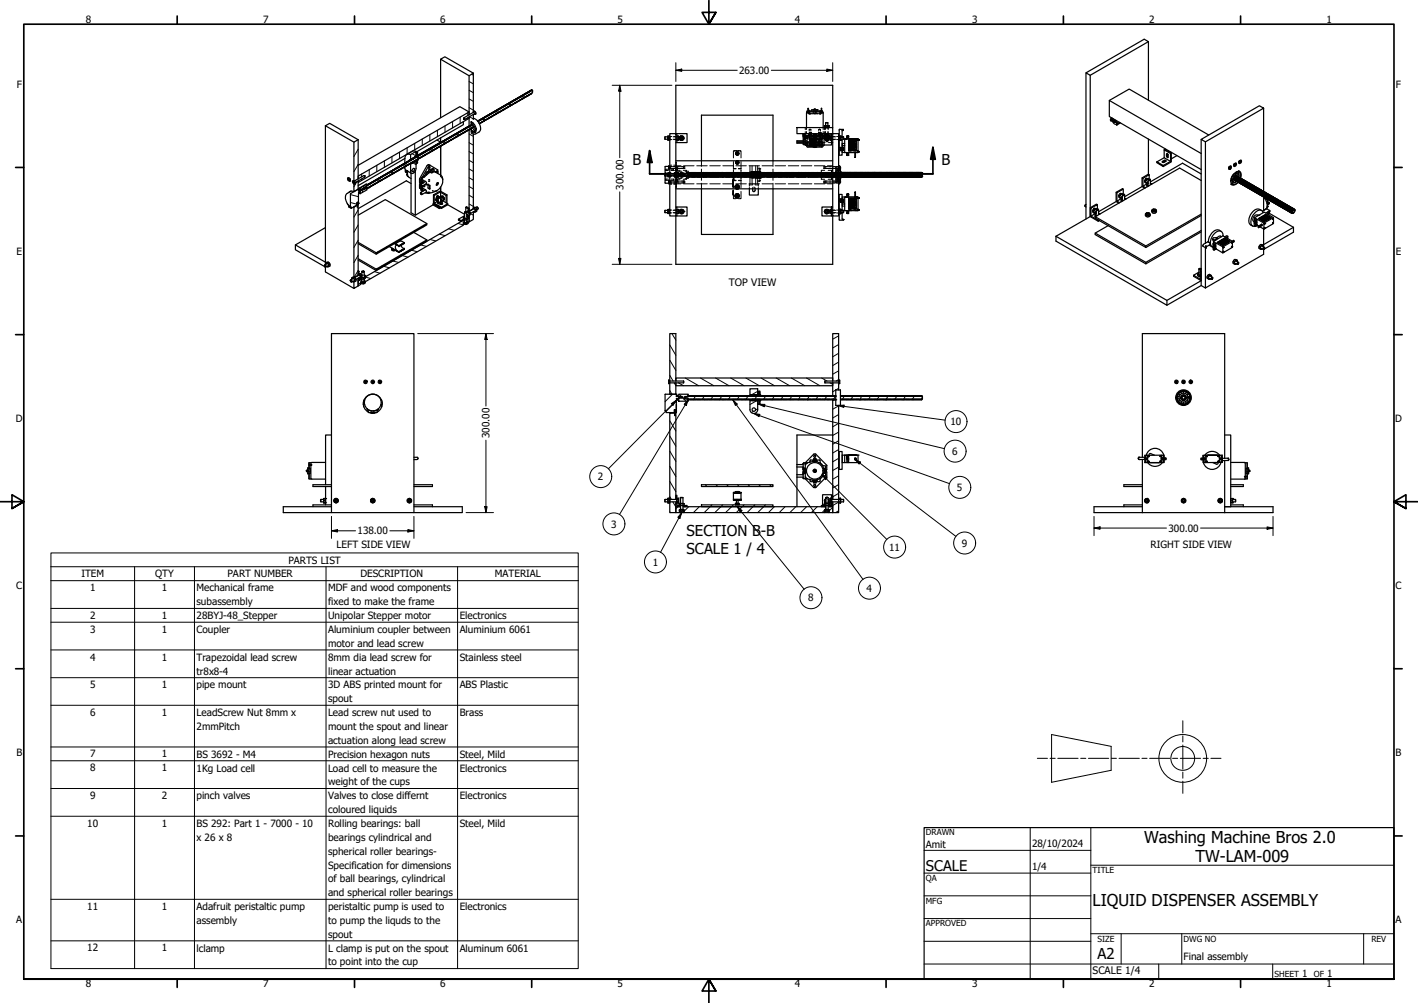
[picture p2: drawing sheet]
<svg xmlns="http://www.w3.org/2000/svg" width="594mm" height="420mm" viewBox="0 0 594 420" stroke-linecap="round" stroke-linejoin="round" font-family="sans-serif">
<defs><g id="words">
<g font-size="6.9">
<text x="479.3" y="353">Washing Machine Bros 2.0</text>
<text x="500.8" y="361.2">TW-LAM-009</text>
<text x="457.8" y="379.7">LIQUID DISPENSER ASSEMBLY</text>
</g>
<g font-size="6.3">
<text x="265" y="69.3">B</text>
<text x="394.4" y="69.3">B</text>
<text x="287.7" y="224.7">SECTION B-B</text>
<text x="287.7" y="232.3">SCALE 1 / 4</text>
<text x="459.7" y="401.7">A2</text>
</g>
<text font-size="6.2" x="387.9" y="364.8">SCALE</text>
<g font-size="4.3">
<text x="305.3" y="119.8">TOP VIEW</text>
<text x="457.8" y="407.9">SCALE 1/4</text>
</g>
<g font-size="4.2">
<text x="36" y="9.8">8</text>
<text x="110.2" y="9.8">7</text>
<text x="184.5" y="9.8">6</text>
<text x="258.8" y="9.8">5</text>
<text x="333" y="9.8">4</text>
<text x="407.2" y="9.8">3</text>
<text x="481.5" y="9.8">2</text>
<text x="555.8" y="9.8">1</text>
<text x="309.6" y="31">263.00</text>
<text x="7" y="36.7">F</text>
<text x="584.8" y="36.7">F</text>
<text x="261.2" y="79.5" transform="rotate(-90 261.2 79.5)">300.00</text>
<text x="6.9" y="106.7">E</text>
<text x="584.8" y="106.7">E</text>
<text x="6.7" y="176.7">D</text>
<text x="398.2" y="178.2">10</text>
<text x="584.5" y="176.7">D</text>
<text x="205.1" y="183.6" transform="rotate(-90 205.1 183.6)">300.00</text>
<text x="399" y="190.5">6</text>
<text x="250.5" y="201.2">2</text>
<text x="400.9" y="205.7">5</text>
<text x="256" y="221">3</text>
<text x="149.8" y="223.9">138.00</text>
<text x="489.5" y="222.7">300.00</text>
<text x="141" y="229.7">LEFT SIDE VIEW</text>
<text x="372.5" y="230.7">11</text>
<text x="403" y="229">9</text>
<text x="482" y="229.7">RIGHT SIDE VIEW</text>
<text x="120.8" y="236.1">PARTS LIST</text>
<text x="273.5" y="237">1</text>
<text x="34.1" y="241.9">ITEM</text>
<text x="65" y="241.9">QTY</text>
<text x="95.3" y="241.9">PART NUMBER</text>
<text x="151" y="241.9">DESCRIPTION</text>
<text x="207.3" y="241.9">MATERIAL</text>
<text x="6.8" y="246.7">C</text>
<text x="37.7" y="247.7">1</text>
<text x="67.8" y="247.7">1</text>
<text x="82.4" y="247.8">Mechanical frame</text>
<text x="137.5" y="247.8">MDF and wood components</text>
<text x="338.6" y="251.9">8</text>
<text x="363.1" y="247.9">4</text>
<text x="584.6" y="246.7">C</text>
<text x="82.4" y="253.5">subassembly</text>
<text x="137.5" y="253.5">fixed to make the frame</text>
<text x="37.7" y="259.3">2</text>
<text x="67.8" y="259.2">1</text>
<text x="82.4" y="259.3">28BYJ-48_Stepper</text>
<text x="137.5" y="259.3">Unipolar Stepper motor</text>
<text x="192.6" y="259.3">Electronics</text>
<text x="37.7" y="265.1">3</text>
<text x="67.8" y="265.1">1</text>
<text x="82.4" y="265.2">Coupler</text>
<text x="137.5" y="265.2">Aluminium coupler between</text>
<text x="192.6" y="265.2">Aluminium 6061</text>
<text x="137.5" y="270.9">motor and lead screw</text>
<text x="37.7" y="276.7">4</text>
<text x="67.8" y="276.7">1</text>
<text x="82.4" y="276.8">Trapezoidal lead screw</text>
<text x="137.5" y="276.8">8mm dia lead screw for</text>
<text x="192.6" y="276.8">Stainless steel</text>
<text x="82.4" y="282.6">tr8x8-4</text>
<text x="137.5" y="282.6">linear actuation</text>
<text x="37.7" y="288.3">5</text>
<text x="67.8" y="288.3">1</text>
<text x="82.4" y="288.3">pipe mount</text>
<text x="137.5" y="288.4">3D ABS printed mount for</text>
<text x="192.6" y="288.3">ABS Plastic</text>
<text x="37.7" y="300">6</text>
<text x="67.8" y="299.9">1</text>
<text x="82.4" y="300">LeadScrew Nut 8mm x</text>
<text x="137.5" y="294.2">spout</text>
<text x="137.5" y="300">Lead screw nut used to</text>
<text x="192.6" y="299.9">Brass</text>
<text x="82.4" y="305.8">2mmPitch</text>
<text x="137.5" y="305.8">mount the spout and linear</text>
<text x="137.5" y="311.6">actuation along lead screw</text>
<text x="6.9" y="316.7">B</text>
<text x="37.7" y="317.3">7</text>
<text x="67.8" y="317.3">1</text>
<text x="82.4" y="317.4">BS 3692 - M4</text>
<text x="137.5" y="317.4">Precision hexagon nuts</text>
<text x="192.6" y="317.4">Steel, Mild</text>
<text x="584.7" y="316.7">B</text>
<text x="37.7" y="323.1">8</text>
<text x="67.8" y="323.1">1</text>
<text x="82.4" y="323.2">1Kg Load cell</text>
<text x="137.5" y="323.2">Load cell to measure the</text>
<text x="192.6" y="323.2">Electronics</text>
<text x="137.5" y="329">weight of the cups</text>
<text x="37.7" y="334.8">9</text>
<text x="67.8" y="334.8">2</text>
<text x="82.4" y="334.8">pinch valves</text>
<text x="137.5" y="334.8">Valves to close differnt</text>
<text x="192.6" y="334.8">Electronics</text>
<text x="137.5" y="340.6">coloured liquids</text>
<text x="36.6" y="346.4">10</text>
<text x="67.8" y="346.3">1</text>
<text x="82.4" y="346.4">BS 292: Part 1 - 7000 - 10</text>
<text x="137.5" y="346.4">Rolling bearings: ball</text>
<text x="192.6" y="346.4">Steel, Mild</text>
<text x="82.4" y="352.1">x 26 x 8</text>
<text x="137.5" y="352.2">bearings cylindrical and</text>
<text x="137.5" y="358">spherical roller bearings-</text>
<text x="387.9" y="355.4">Amit</text>
<text x="432.4" y="354.8">28/10/2024</text>
<text x="137.5" y="363.8">Specification for dimensions</text>
<text x="432.4" y="364.3">1/4</text>
<text x="137.5" y="369.6">of ball bearings, cylindrical</text>
<text x="137.5" y="375.4">and spherical roller bearings</text>
<text x="36.6" y="381.2">11</text>
<text x="67.8" y="381.2">1</text>
<text x="82.4" y="381.2">Adafruit peristaltic pump</text>
<text x="137.5" y="381.2">peristaltic pump is used to</text>
<text x="192.6" y="381.2">Electronics</text>
<text x="6.8" y="386.7">A</text>
<text x="82.4" y="387">assembly</text>
<text x="137.5" y="387">to pump the liquds to the</text>
<text x="584.6" y="386.7">A</text>
<text x="137.5" y="392.9">spout</text>
<text x="36.6" y="398.6">12</text>
<text x="67.8" y="398.6">1</text>
<text x="82.4" y="398.6">lclamp</text>
<text x="137.5" y="398.6">L clamp is put on the spout</text>
<text x="192.6" y="398.6">Aluminum 6061</text>
<text x="137.5" y="404.4">to point into the cup</text>
<text x="495.9" y="402.2">Final assembly</text>
<text x="36" y="413.6">8</text>
<text x="110.2" y="413.6">7</text>
<text x="184.5" y="413.6">6</text>
<text x="258.8" y="413.6">5</text>
<text x="333" y="413.6">4</text>
<text x="407.2" y="413.6">3</text>
<text x="481.5" y="413.6">2</text>
<text x="545.5" y="409.4">1</text>
<text x="555.8" y="413.6">1</text>
<text x="556.1" y="409.4">1</text>
</g>
<g font-size="3.5">
<text x="387.9" y="350">DRAWN</text>
<text x="457.8" y="365.7">TITLE</text>
<text x="387.9" y="369">QA</text>
<text x="387.9" y="378.6">MFG</text>
<text x="387.9" y="388.1">APPROVED</text>
<text x="459.7" y="394.4">SIZE</text>
<text x="495.9" y="394.4">DWG NO</text>
<text x="574.5" y="394.4">REV</text>
<text x="534" y="409.4">SHEET</text>
<text x="550.4" y="409.4">OF</text>
</g>
</g></defs>
<!-- layer: Hatch (ANSI) -->
<g fill="none" stroke="#000" stroke-width=".42">
<path d="M196.5 37.8l1.8 1M196.5 34.1l1.8 1.1M197.5 31.1l.8 .4M176.9 58.2v2.7M180.1 56.4v2.6M183.3 54.6v2.7M185 59.6h2.2M186.4 52.7v2.7M187.4 59.6h.1M189.6 50.9v2.7M190.4 56.4h.1M190.7 56.4h2.1"/>
<path d="M192.8 49.1v2.6M196 47.2v1.2M196 49.3v.6M196 53.3h.2M196.3 53.3h1.9M196.5 45.1l1.8 1M196.5 41.4l1.8 1.1M196.5 52.5l.3 .2M196.5 59.8l1.8 1M196.5 56.1l1.8 1M196.7 48.9l1.6 .9M198.3 53.3h.1"/>
<path d="M201.4 50.1h.1M201.6 50.1h2.2M204 50.1h.1M206.9 46.9h.2M207.3 46.9h1.8M209.3 46.9h.1M212.4 43.7h.1M212.6 43.7h2.2M214.9 43.7h.1M217.9 40.6h.2M218.2 40.6h1.9M220.2 40.6h.2"/>
<path d="M149.5 76.1l-1.2 2.2M150.1 62.5l-1.8 3.1M150.1 68.9l-1.8 3M151.5 72.9v1.2M151.5 75v.5M152.5 77.9l-.7 2.8M152.9 78.7h1.4M154.5 78.7h.1M154.7 71.1v2.6M157.5 75.5h.1M157.7 75.5h1.9M157.9 69.3v2.6"/>
<path d="M159.8 75.5h.2M161 67.4v2.7M162.9 72.3h.1M163.1 72.3h2.2M164.2 65.6v2.6M165.4 72.3h.1M167.4 63.7v2.7M168.5 69.1h.1M168.7 69.1h1.9M170.6 61.9v2.7M170.8 69.1h.1M172 71.3l.7 .4"/>
<path d="M172.7 64.4l1.6 .9M173 71.9l.5 .3M173 68.2l1.3 .8M173.7 60v2.7M173.7 65.8v.1M173.7 67.5v.3M174.1 66h2.1M174.6 64.1v.4M174.6 68.1v.4M176.4 66h.1M179.4 62.8h.1M179.7 62.8h2.2"/>
<path d="M196.5 78.1l1.8 1.1M196.5 74.5l1.8 1M196.5 70.8l1.8 1M196.5 67.2l1.8 1M196.5 63.5l1.8 1M146.8 84.8l2.8 .8M146.8 81.5l3.4 .9M149.7 85.6h.1M149.9 85.6h.1M150.1 87.9l-1.8 3.1M150.1 94.3l-1.8 3M169.9 98.8l-.2 .7"/>
<path d="M173.8 96.6l-.2 .7M177.7 94.3l-.2 .7M184.1 98.1l2.4 .6M188 95.9l2.4 .6M191.8 93.6l2.3 .6M193.4 92.3h.7M196.1 91.4l.4 .1M196.2 90.7h.3M196.2 87.8h.3M196.5 92.8l.2 .1M196.5 85.4l1.8 1.1M196.5 81.8l1.8 1"/>
<path d="M197 89.5l1.3 .6M150.1 118.5l1 .4M150.1 119.7l-.2 .1M150.1 100.6l-1.8 3.1M150.1 107l-1.8 3M150.1 113.3l-1.7 2.8M150.4 113.7l-.3 1.3M150.6 116.9l-.1 .6M153 116.1l2.4 .6M153.1 115.5l-.1 .4M156.8 113.8l2.5 .7M158.2 105.5l-.1 .8"/>
<path d="M160 111.4l3.1 .8M162.1 103.3l-.2 .7M163.9 109.1l3.2 .9M166 101l-.2 .8M167.8 106.8l3.1 .9M168.2 102.4l-.1 .3M168.3 104.6v.4M171.7 104.6l3.1 .9M175.6 102.4l3.1 .8M180.1 100.3l2.5 .6M281.5 139.7l1.6 2.8M280.6 157.2l1.4 2.4"/>
<path d="M280.6 150.9l2.5 4.3M280.6 144.5l2.5 4.3M287.1 158.3l5.6 3.3M293.4 158.3l5.7 3.3M299.8 158.3l5.6 3.3M306.1 158.3l5.7 3.3M312.5 158.3l5.6 3.3M318.8 158.3l5.7 3.3M325.2 158.3l5.6 3.3M331.5 158.3l5.7 3.3M337.9 158.3l5.6 3.3M344.2 158.3l2.3 1.3"/>
<path d="M351.3 159l-1 .6M351.3 155.4l-2.4 1.4M351.3 151.7l-2.4 1.4M351.3 148l-2.4 1.5M351.3 144.3l-2.4 1.5M351.3 140.7l-2.4 1.4M280.6 163.6l.9 1.5M280.6 176.3l2.5 4.3M281.7 165.1l-3.1 3.2M282.4 160.4l.7 1.1M282.4 173.1l.7 1.1M282.8 173.1l-.2 .2"/>
<path d="M283.3 168l-4.3 4.4M283.4 172.4l-.4 .4M283.7 167.6v.1M284.2 160.4l2.2 1.2M284.4 167l-.1 .1M284.5 165.1l1 1M285.9 166.5l1.5 1.6M287.5 166.3l-.5 .8M291.4 165.9l-1 1.6M295 166l-.7 1.2M295.1 165.7h.1M298.8 165.7l-.9 1.6"/>
<path d="M302.4 165.9l-1 1.6M306 166l-.8 1.2M306.1 165.7h.1M309.8 165.7l-.9 1.6M313.4 165.9l-1 1.6M315.7 172.3l-.9 .5M315.7 167.5v.1M316 167.7l.2 .1M317 166l-.7 1.2M317.1 167.8l-2.9 1.7M317.2 165.7h.1M317.4 164.9l1.1 .6"/>
<path d="M317.4 171.2l-.9 .6M317.9 168.8l.4 .2M318.3 164.4l-.9-.5-2.6 1.5M318.6 165.6h.1M320.9 165.7l-1 1.6M324.4 165.9l-.9 1.6M328 166l-.7 1.2M328.2 165.7h.1M331.9 165.7l-1 1.6M335.3 165.9l-.8 1.6M338.1 167.5h.1M339 166l-.7 1.2"/>
<path d="M339.2 165.7h.1M342.8 165.7l-.9 1.6M346.4 165.9l-1 1.6M347.7 160.4l1.2 .6M349.1 160.4h-.2M349.1 167.5h.1M349.3 167.5l-.4 .3M350 166l-.8 1.2M351.3 162.7l-2.4 1.4M351.3 177.3l-2.4 1.5M351.3 173.7l-2.4 1.4M351.3 170l-2.4 1.4"/>
<path d="M353.8 165.7l-.9 1.6M357.4 165.9l-1 1.6M360.1 167.5h.1M361 166l-.7 1.2M364.8 165.7l-.9 1.6M368.4 165.9l-1 1.6M371.1 167.5h.1M372 166l-.7 1.2M375.9 165.7l-1 1.6M379.3 165.9l-.8 1.6M382.1 167.5h.1M383 166l-.7 1.2"/>
<path d="M386.5 166.3l-.6 1M280.6 195.3l2.5 4.3M280.6 189l2.5 4.3M280.6 182.6l2.5 4.3M351.3 199.3l-2.4 1.5M351.3 195.7l-2.4 1.4M351.3 192l-2.4 1.5M351.3 188.3l-2.4 1.5M351.3 184.6l-2.4 1.5M351.3 181l-2.4 1.4M280.6 214.4l.3 .3M280.6 208l.7 1.2"/>
<path d="M280.6 201.7l2.5 4.3M281.9 210.2l1.2 2.1M283.1 208.6l.4 .4M283.2 210.7l.4 .4M284 212.3l-.9 .8M284.2 211.8l.5 .5M286.4 211.9l.3 .4M288.5 212.3l-2 1.9M293 212.3l-2.5 2.4M295.5 203.1l.7 .7M298.3 211.5l-3.3 3.2M300 203.1l.7 .7"/>
<path d="M302.8 211.5l-3.3 3.2M304.5 203.1l.7 .7M307.2 211.5l-3.2 3.2M308.8 209.1l.2 .4M308.9 206.2l.3 .4M309 203.1l.7 .7M310.2 209.5l-.1 .1M311.7 211.5l-3.2 3.2M313.4 203.1l.8 .7M316.2 211.5l-3.2 3.2M317.9 203.1l.8 .7M320.7 211.5l-3.3 3.2"/>
<path d="M322.5 203.1l.7 .7M324.4 212.3l-2.5 2.4M328.9 212.3l-2.4 2.4M333.4 212.3l-2.5 2.4M337.9 212.3l-2.5 2.4M342.4 212.3l-2.5 2.4M345.4 213.7l-1 1M345.6 211.8l-.3 .5M345.9 213.2l-.3 .3M347.3 214.1h.1M347.9 211.8l-.3 .5M348.6 210.5l-.2 .4"/>
<path d="M348.9 212.5l-1.4 1.4M348.9 207.9l-.5 .9M351.3 214l-1.2 .7M351.3 210.4l-2.4 1.4M351.3 206.7l-2.4 1.4M351.3 203l-2.4 1.4"/>
</g>
<!-- layer: Hidden (ANSI) -->
<g fill="none" stroke="#000" stroke-width=".42">
<path d="M279.8 58.3h1.1M279.8 58l.3 .3M279.8 57.4v.3M279.8 57.4h.3M280.4 57.4h.1M280.5 58l.1 .3h-.2M280.6 57.3l-.1 .4M280.6 57.2h.8M280.6 58.5h.8M280.9 57.3l-1.1 .1M282 58.3h1.3M282 57.3h1.3"/>
<path d="M282.3 57.2h.8M282.3 58.5h.8M283.5 58.3h.1M283.5 57.3h.1M283.5 57.1v.5M283.5 58.1v.5M284.7 57.5l-.2 .1M284.7 57.6v.5M284.7 58.3h.1M284.8 58.5l.5 .2M284.9 58.3h.4M285.1 57.1a.98 .98 0 0 0-.2 1.4 .98 .98 0 0 0 1.5 0 .98 .98 0 0 0-.2-1.4"/>
<path d="M285.1 57.5a.61 .61 0 0 0 .5 1 .61 .61 0 0 0 .5-1M285.2 57.5a.49 .49 0 0 0 .2 .8 .49 .49 0 0 0 .6-.5M285.2 57.6a.4 .4 0 0 0 .2 .6 .4 .4 0 0 0 .5-.4M285.3 57l-.5 .3M285.3 57.3l-.5 .1M285.7 57l.5 .3M285.7 58.3h.5M285.7 57.3l.6 .1M285.9 57.2a.77 .77 0 0 0-1.2 .7 .77 .77 0 0 0 1.2 .6M286.2 58.5l-.5 .2M286.3 57.6v.5M286.4 58.1l-.1 .1"/>
<path d="M333.9 59.7h3M336.5 59h1.6M336.5 56.2l.1 .2M336.7 56.1l-.2 .1M336.7 56.4l.1 .7M336.8 57.3l.1 1.1M336.8 59.9h.1M336.8 59.2v.6M336.9 60h-.4M336.9 56.1h.2M336.9 57.9l.2 .5M336.9 58.5l-.1 .3"/>
<path d="M336.9 56.7v.2M336.9 57l.2 .1M336.9 57.3v.3M336.9 59.2h-3M337 58.4l.2 .4M337.1 59.9h.1M337.1 59.2l.1 .6M337.1 56.1v.1M337.1 58h.2M337.1 57.5h.1M337.1 56.2l.2 .9M337.1 57.3v.7"/>
<path d="M337.2 57.8l-.1 .2M337.2 56.2v.2M337.3 58l-.1 .1M337.3 56.6l.2 .4M337.4 53.4v.9M337.4 55.2v.8M337.4 57.3l-.2 .4M337.4 58v.5M337.4 59v.9M337.4 56l-.1 .2M337.5 57.1l-.1 .4M337.6 57.3v.9h-.2"/>
<path d="M337.7 58.8v1M337.9 53.4v.9M337.9 55.1v.9M337.9 58l.1 .1M337.9 57.3l.1 1M338 59.4l.1 1M338.1 58.2h.2M338.1 47h.3M338.1 57.3v.7M338.1 58.8v1M338.2 58.2h2.5M338.4 58v.1"/>
<path d="M338.4 59.7h3.9v.3M338.4 59.2h3.7M338.4 57.3v1M338.4 59.4v1.3M338.5 46.5v.2M338.5 46.9v.1M338.6 46.3h.1M338.6 45.8h.1M338.6 46.9h.3M338.6 46.5v.2M338.8 56.7h.1M338.8 46.6h.1"/>
<path d="M338.8 47.3h.2M338.9 46.5v.2M338.9 57.4l.1 .3M339 57.3h1.6M339 57.8h1M339 57.4h-.1M339 56.3h.6M339 56.4h.1M339 60h-1.7l.2 .2M339 56.4v.2M339 56.4h.3M339 55.9h.1"/>
<path d="M339 46.6h.1M339 47.7h.2M339 54.3h.3M339 54.3v.7M339 55.7v.7M339.2 55.7h.5l-.7 .1 .7 .1h-.7l.3 .1M339.2 55.7h.1M339.2 55.6h.3M339.2 55.6l.4 .1-.3 .1M339.2 56.1l.4 .2zM339.2 55.6l.4 .1h-.4l.4 .1-.3 .1M339.2 55.6l-.2 .3"/>
<path d="M339.2 56.1l-.1 .1M339.2 56h-.2M339.2 56.5v.2M339.2 57.8v1.2M339.2 54.2l-.2 .1M339.2 57.8l.1 1.2M339.3 56.4v.2M339.3 56.4l-.3 .3 .1-.1M339.3 47.7h.3M339.3 57.8h.1M339.3 46.5v.4M339.3 47.3v.4"/>
<path d="M339.3 56.4v.3M339.3 56.7h-.1M339.3 56.7h.2M339.3 54.1h.2M339.3 55.7h.4l-.7 .1 .7 .1h-.7l.5 .1M339.3 56.4h.4M339.3 56.3l-.1 .1M339.3 56.3l.2 .1M339.4 58.3h.1M339.4 56.7h.1M339.4 57.8v.9M339.4 59.7l.1 .5"/>
<path d="M339.5 56.1l-.5 .1 .7 .2M339.5 56.4l.1 .2M339.5 56.4l-.1 .2M339.5 58.9l.2 .5M339.5 56.4h.2M339.5 56.4v.3M339.5 54.3h.2M339.5 56.4h.1M339.6 56.4h.1M339.6 56.3l.1 .1M339.6 59.7l.1 .3v-.3M339.6 58.3h.2"/>
<path d="M339.6 56.6h.1M339.6 56.6l.1 .1M339.6 55.7v.1M339.6 56.6v.1M339.6 54.2l.1 .1M339.7 56.1l-.7 .1 .5 .2M339.7 56.4h.1M339.7 59.4h.5M339.7 55.7v.2M339.7 56.2v.1M339.7 58.3v.4M339.7 59v.4"/>
<path d="M339.7 54.3v.7M339.7 55.7v.7M339.7 59h2.4M339.9 47.7h.4M339.9 59.7v.4M339.9 58.3h.3M339.9 58.9v.5M339.9 56.7h.1M340 58.3v.4M340 59v.4M340 59.7v.3M340 59v.4v-.4"/>
<path d="M340.1 56.6h.8M340.1 56.6v.1M340.2 57.8v1M340.2 59v1.6h.3M340.3 57.8v.7M340.3 59.3v.8M340.4 57.1l.7 .1M340.4 57.9h-.5v.8M340.4 56.9v.1M340.5 58.3v.4M340.5 59v.4M340.5 59.7v.3"/>
<path d="M340.6 47.3l-.1 .4M340.6 46.5v.4M340.7 59.4h.7M340.7 56.6h.4M340.7 56.7v.2M340.7 57.1v.3M340.7 57.6v.2M340.8 46h.4M340.8 57.9h.4v.8M340.9 56v.2M340.9 56.5v.2M340.9 59.3v1.3"/>
<path d="M340.9 57.1l.2 .2M340.9 56.6v.1M340.9 56.9v.1M340.9 57.8v1M340.9 59.3l-.2 1.3M340.9 56.2h.3M341 59v.4v-.4M341 58.3h.3M341 56v.2M341 56.5v2.2M341 59.7l.1 1.9M341.1 46.5v.4"/>
<path d="M341.1 47.3v.4M341.2 59v.4v-.4M341.2 58.3h.1M341.2 60v-.3v.4M341.2 57.9v.2M341.2 58.2v.5M341.2 56.1h-.3l.3 .2M341.2 58.9v.5v-.4M341.2 57.3h.3M341.4 58.3h.1M341.5 59v.4v-.4M341.5 58.3h.1"/>
<path d="M341.5 58.3v.4M341.5 59.7v.3M341.5 56.3h.3M341.5 56.1l.3 .2M341.5 56.2h.3M341.6 46h.3M341.6 56.6h.5M341.6 46.5v.4M341.6 47.3v.4M341.6 59.7v1.9M341.7 57.2l.6 .1M341.7 56.5l-.1 2.9"/>
<path d="M341.8 56.3h.1M341.8 56l-.1 .2M341.8 57.1l-.2 .2M341.8 56.6h.8M341.8 56.6v.1M341.8 56.9v.1M341.8 57.8h.1M341.9 57.8h.1M341.9 58.3h.1M341.9 57.8v1.6h.4v-.4M341.9 56v.2M341.9 56.5v.2"/>
<path d="M341.9 59.7v.3M341.9 57.6v1.4M342 58.2h2.6M342 56.7v.2M342 57.1l-.1 .3M342.1 60h-1.9l.2 .2M342.1 58.3h.2M342.1 57.3h1.6M342.1 57.8h-1.3l.1 1M342.1 47.3l.2 .4M342.1 46.5v.4M342.3 58.2v.5"/>
<path d="M342.4 47.7h.4M342.4 56.9v.1M342.4 57.1v.2M342.6 59.7h.9M342.6 59.4h.7M342.6 59.3l.2 1.3M342.6 56.6v.1M342.6 57.8v1M342.7 56.7h.1M342.8 57.8h.9M342.8 57.9l-.5 .2M342.8 59.2h.7"/>
<path d="M342.8 60h.7M342.8 59h.7M343 59.7v.3v-.3h.3M343 58.3v.4M343 59v.4M343 56.3h.6M343 56.4h.1M343 56.4v.2M343 56.4h.3M343 54.3h.3M343 54.3v.7M343 55.7v.7"/>
<path d="M343.1 55.7v.2M343.1 59.7l.2 .3 .6-.3M343.1 56.2h.1M343.2 55.7h.5l-.7 .1 .5 .2M343.2 55.7h.5l-.7 .1 .7 .1h-.7l.3 .1M343.2 55.6h.3M343.2 55.7h.1M343.2 55.6l.4 .1-.3 .1M343.2 56.1l.4 .2zM343.2 55.6l.4 .1h-.4l.4 .1-.3 .1M343.2 56.1v.1M343.2 55.7l.4-.1 .1 .3"/>
<path d="M343.2 56.5v.2M343.2 56h-.2M343.2 47.7h.3M343.2 54.2l-.2 .1M343.2 57.9l.5 .2M343.3 56.4v.2M343.3 56.4l-.3 .3 .1-.1M343.3 59.6h.4M343.3 56.4v.3M343.3 56.7h-.1M343.3 56.7h.2M343.3 54.1h.2"/>
<path d="M343.3 56.4h.4M343.3 57.8v1M343.3 59.3v1.3h-.2M343.3 56.3l-.1 .1M343.3 56.3l.2 .1M343.4 56.7h.1M343.5 56.1l-.5 .1 .7 .2M343.5 56.4l.1 .2M343.5 56.4l-.1 .2M343.5 59l.4 .2M343.5 59l-.4 .2M343.5 59.2l-.2 .2"/>
<path d="M343.5 56.4h.2M343.5 46.5v.4M343.5 47.3v.4M343.5 56.4v.3M343.5 54.3h.2M343.6 56.4h.1M343.7 56.4h.1M343.6 56.6h.1M343.6 56.6l.1 .1M343.6 56.6v.1M343.6 54.2l.1 .1M343.7 56.1l-.7 .1 .6 .2"/>
<path d="M343.7 58.3h.1M343.7 46.6v.2M343.7 47.1v.2M343.7 56.2v.1M343.7 58.2v.5M343.7 59v.4M343.7 59.7v.3M343.7 47.7h.3M343.7 59.7h.4v.5M343.7 47.3v.2M343.7 47.6v.1M343.7 54.3v.7"/>
<path d="M343.7 55.7v.7M343.8 46.9h.3M343.8 46.5v.2M343.8 57.4v.3M343.9 46.6v.2M343.9 56.7h.1M343.9 47.1l.1 .4M344 57.8h.4v1.9h1.3M344 58.3h.1M344 47.6v.1M344.1 45.8h.1M344.1 46.3h.1"/>
<path d="M344.1 58.9v.5l-.6-.2M344.1 46.5v.2M344.1 57.8v.9M344.2 46.5v.2M344.2 46.9v.1M344.4 56v1.5M344.4 47h.2M344.6 56.3l.6 .2M344.6 59.3l.2 1.4M344.6 56v.1M344.6 56.5v1.4M344.7 57.3v.9h-.3"/>
<path d="M344.7 59.4v1h-1.1l.1 .4M344.8 57.8l-.1 .3M344.8 57.3v.2M344.9 55.1v.9M344.9 53.4v.9M345.2 56.7v.2M345.2 57.1v.2M345.3 56l.2 .4M345.4 57h.1M345.4 53.4v.9M345.4 55.2v.8M345.4 56.5l-.1 .2"/>
<path d="M345.4 56.8v.2M345.4 53.4h.1M345.4 58.1l.8 .2M345.4 57.1h.5M345.4 52.7h.1M345.5 58l.3 .5M345.5 57.6v.5M345.5 52.7h.5M345.5 57.9l.1 .1M345.5 53.4h.2M345.6 56.2v.4M345.6 56.7v.6"/>
<path d="M345.7 58.3h.1M345.7 58.5l.5 .2M345.7 57.6l-.1 .1M345.7 56.1v.1M345.7 58.1v.2M345.7 56.1h.2M345.8 57.1a.99 .99 0 0 0-.2 1.4 .99 .99 0 0 0 1.5 0 .99 .99 0 0 0-.1-1.4M345.8 53.4h.2M345.8 57.4l-.2 .2M345.8 53.4v.9M345.8 55.2v.8M345.8 58.3v.1"/>
<path d="M345.8 57.5a.63 .63 0 0 0 .6 1 .63 .63 0 0 0 .5-1M345.8 57.3l-.1 .1M345.8 57.3v.1M345.9 57.3l-.5 .3M345.9 58v.1M345.9 57.3h.3M345.9 56.8l-.1 .2M345.9 52.7v1.2M345.9 55.2v1.2M345.9 57.1l-.4 .6M345.9 53.2v.2h.9M345.9 57.6v.2"/>
<path d="M345.9 52.7h.3M345.9 52.7v.2M346 56l.2 .3M346 56.3l-.1 .4M346 58.4v.3M346.1 57h.3M346.1 58.7h.5M346.1 52.7h.4M346.2 57l-.5 .3M346.2 56.4l-.6 .1M346.2 58.1h.6M346.2 57.6h.6"/>
<path d="M346.2 56.9l-.3 .2M346.2 56.3v.1M346.2 57l-.1 .1M346.3 57.4l-.3 .2a.69 .69 0 0 0 .5 .8 .69 .69 0 0 0 .8-.3M346.4 57h.2zM346.4 56.9l.6 .4M346.4 56.5l-.5 .1M346.5 57.4l-.4 .2M346.5 57.3l.8 .3M346.5 58.7l.5-.2v.2M346.5 52.7h.3M346.6 56.4l.5 .1"/>
<path d="M346.6 52.7h.3M346.7 57.4l.3 .7M346.8 57.2a.77 .77 0 0 0-1.2 .7 .77 .77 0 0 0 1.2 .6M346.8 52.7v1.2M346.8 57l.1 .1M346.8 55.2v1.2M346.8 53.4h-.2M346.8 53.4h.1M346.9 57.2l.3 .5M346.9 57h.1M347 55.2v.9M347 56.3v.2"/>
<path d="M347 59.7h1.4M347 52.7h.2M347.2 58l-.3 .5M347.2 57.6v.5M347.2 53.4l-.2 .9M347.3 52.7h.1M347.4 53.4h-.1M348.4 57.1l.1 .5M348.4 58.3h.2M348.4 57.3h.2M348.5 58.1l-.1 .5M348.7 58.3h1.5"/>
<path d="M348.7 57.3h1.5M348.9 57.2h.8M348.9 58.5h.8M350.5 57.2h.8M350.5 58.5h.8M351.3 57.3l.1 .1M351.3 58.3h1.5M351.4 58l.3 .3M351.4 57.4h.3M351.4 57.4v.3M351.5 57.3h1.3M351.6 57h.2"/>
<path d="M351.6 57.8h.2M351.6 57.5h.4M351.9 57.4h.2v.3M351.9 58.3h.2M351.9 57l.2 .1M351.9 57.8h.2M352.1 57.7v.3M352.1 58.6l-.5 .1M352.1 58l.1 .5M352.2 57.3v.4M352.4 57.5h.4M352.4 58.7h.4"/>
<path d="M352.7 57.3h.1M352.8 57.3v.1M353.3 54.5l-.1 .1M354.9 57.3h.2M354.9 57.8h.2M355.3 57.3h.1M355.3 57.9v.3M355.3 57.3h.2M355.3 57.3v.3M355.3 58h.1M355.3 57.8h.2M355.5 58.2h.1"/>
<path d="M355.5 58h.1M355.5 58.9h1.1zM355.8 59.2h.2zM356 59.4v.1M356 59.6h.1M356 59.5h.2M356 59.4h.1M356.1 59.8v.1M356.1 59.9v.1M356.1 60h.1M356.2 59.8v.1M356.2 59.8h.1"/>
<path d="M356.2 59.8l-.1 .1M356.2 59.9h.1M356.2 59.5h.1M356.3 59.5v.2l-.2-.2M356.3 59.5v.1M356.3 59.9h-.1M356.3 59.9h.1M356.4 59.5h.1M356.4 59.2h.7zM356.4 59.8l.1 .2M356.4 60h.1M356.5 60h.1"/>
<path d="M356.7 59.1l-1 .1M356.9 59.9h.1M356.9 59.5h.1M356.9 59.7l.2 .1M356.9 59.4h.2M357 59.9h.1M357 59.5h.1M357 59.7h.1M357 59.6l-.1 .1M357.1 59.9h.1M357.1 59.9v.1M357.1 59.7h.2"/>
<path d="M357.1 59.5v.1M357.1 59.6h.1M357.1 59.5l.1 .1M357.1 59.5h-.2M357.2 59.4l-.1 .1M357.2 59.4h.1M357.3 59.5v.2M357.3 59.5h.1M357.3 59.7h.1M357.3 59.4v.1M357.5 59.2h.4h-.4M357.6 59.1l.8 .1"/>
<path d="M357.7 58.9h1.1zM357.9 59.2h-.4M359.2 58.7l.3 .1M359.3 58.6h.1M359.3 58.6l.1 .1M359.4 58.5h.1M359.3 58.4v.1M359.3 58.4h.1M359.3 58.5h.1M359.3 58.7h.1M359.5 58.3l-.3 .2M278.6 73.4v.3h1.5"/>
<path d="M278.8 72.2v.7h.2M278.8 74.9v.6h1.1M279 73.6h-.2v.6M279 75h1M279 71.4h1M279 70.9v.6M279 72.2v.9M279 73.3v.9M279 74.9v.6M279.8 72.6v.5zM279.8 73.1v.7M279.8 74.1h.1"/>
<path d="M279.8 72.4h.1M279.8 72.4v.1M279.8 74v.1M279.8 73.6h.3M279.9 74.1h.2M279.9 73.2h.6M279.9 72.4h.2M279.9 70.9h-1.1v.6M280.1 72.7h-1.5v.4M280.2 70h.1M280.2 70.2v.1M280.2 70.5h.1"/>
<path d="M280.2 73.3v.1M280.2 73.4h.1M280.2 73.2v.2M280.2 73h.1M280.2 72.9v.3M280.2 72.9h.1M280.2 76.4h.1M280.2 76.1v.2M280.2 75.9v.1M280.2 75.9h.1M280.2 76.5h.1M280.2 73.5h.1"/>
<path d="M280.2 76.1h.1M280.2 69.7h.1M280.2 76.8h.1M280.2 70.1v.1M280.2 70.1h.1M280.2 70.3v.1M280.2 70.3v.2M280.2 73.4v.1M280.2 76.4l.1 .1M280.2 76v.1M280.2 76.3v.1M280.3 73l-.1 .3"/>
<path d="M280.3 72.9l-.1 .1M280.4 72.8l.1 .3M280.4 72.4l.2 .1M280.4 73.6h.2M280.4 72.9l.1 .1M280.4 75.9h.1M280.4 76.1l.1 .1M280.4 69.7h.1M280.4 76.8h.1M280.4 70h.1M280.4 73h.1M280.5 70.1v.1"/>
<path d="M280.5 70h.1M280.5 70.2v.3M280.5 70.5h.1M280.5 73v.1M280.5 73.3v.1M280.5 73.4h.1M280.5 73.2l-.1 .3M280.5 72.9v.3M280.5 76.4l-.1 .1M280.5 76.1v.2M280.5 75.9v.2M280.5 76.4h.1"/>
<path d="M280.5 70.2v.1M280.5 76.1h.1M280.5 76.3v.1M280.5 70.1h.1M280.5 70.3h.1M280.5 75.9l.1 .4M280.5 73.1v.2M280.5 73.4l.1 .4h.8M280.5 76l-.1 .1M280.5 70v.1M280.5 70.4v.1M280.5 73.2l.1 .2"/>
<path d="M280.5 73.4h-.1M280.6 69.8h6.3v.3M280.6 69.2h.8M280.6 77.2h.8M280.6 72.9h6.4M280.6 73.6h6.3M280.6 75.9h6.3v.2M280.6 74l-.2 .1M280.6 73.1l-.1 .1M280.6 69.7h.8M280.6 76.8h.8M280.6 70.1v.2"/>
<path d="M280.6 73.1v.2M281.1 70.9l1.1 .1M281.1 75h1.1M281.1 71.4h1.5M281.4 72.6h-.8l-.1 .5M281.6 73.7h1.7M282.2 75.4l-1.1 .1M282.2 71.2v.2M282.3 72.6h.8M282.3 73.8h.8M282.3 69.2h.8M282.3 77.2h.8"/>
<path d="M282.3 69.7h.8M282.3 76.8h.8M282.5 72.3v.6M282.5 73.5v.6M282.6 72.6h.1M282.6 72.9h.1M282.6 73.2h.1M282.6 73.4h.2M282.6 73.8h.2M282.6 75l-.4 .2M282.6 72.3h.1M282.6 74.1h.1"/>
<path d="M282.6 73.6h.2M282.6 73.9h.2M282.7 72.6h-.1M282.7 72.9h-.1M282.7 73.2l-.1 .1M282.8 72.3h.1M282.8 74.1h.1M282.9 72.3v.6M282.9 73.5v.6M283 75h.3M283 71.4h.3M283.1 75.1h.2"/>
<path d="M283.1 71.4h.2M283.1 69.4h2.2M283.1 77h2.2M283.1 68v.3M283.1 77.1h.2M283.1 78.1h.2M283.1 69.4h.2M283.3 76.6h.1M283.3 75.9l.1 .2zM283.3 70.7v.3M283.3 75v1.4M283.3 75.4h.1"/>
<path d="M283.3 73.6l.1 1.1M283.3 70.9l.1 .3M283.3 69.9l.1 .2M283.3 71h.1M283.3 70.4l.1 .5M283.3 70.7h.1M283.3 75.5h.1M283.3 69.9v.1M283.3 71l.1 .2M283.3 71.4h.1M283.3 75h.1M283.3 71.7v.4"/>
<path d="M283.3 71.9h.1M283.3 70h.1M283.3 75.9h.1M283.3 76.4h.1M283.3 74.5h.1M283.3 75.4v.1M283.3 72.4v.3M283.3 73.1v.2M283.3 71.7v1h-1.7M283.3 72.6h.4M283.3 73.8h.4M283.3 70.5h.1"/>
<path d="M283.3 68.6v.6M283.3 69.5v.3M283.3 70v1.4M283.3 74.5v.3M283.3 76.6v.3M283.3 77.3v.6M283.3 78.2l-.2 .3M283.3 76.2h.1M283.3 70.3h.1M283.3 74.3h.2M283.4 76.3l-.1 .1M283.4 71.5l-.1 .4"/>
<path d="M283.4 70.6l-.1 .1M283.4 75.2l-.1 .4M283.4 75.3l-.1 .1M283.4 71.6l.2 1.1M283.4 71.4v.1M283.4 75h.1M283.5 75.1h1.4M283.5 71.4h1.4M283.5 72.5v.4M283.5 73.4v.6M283.6 73.7l-.3 1M283.6 71.4l.1 1.5"/>
<path d="M283.6 74.1h.2M283.6 73.2h.2M283.6 72.4h.2M283.6 72.1l.1 .8M283.7 74.2h.1M283.7 72.2h.1M283.7 73.6l-.1 1.5M283.7 73.6l-.1 .7M284 74.1h.2M284 73.2h.2M284 72.4h.2M284 72.6h.9l-.1 .3"/>
<path d="M284.2 72.4v.1M284.2 73.1v.3M284.2 74v.1M284.2 72.6v.5M284.2 73.4v.4M284.4 73.4h.5M284.4 73.1h.5M284.4 73.7v1h1.3M284.7 73.1v.5l.7 .1M284.7 73l.2-.3a.67 .67 0 0 1 .9 .1 .67 .67 0 0 1 .1 .8h-.5M284.7 73.4l.2 .2M284.8 73.5l.1 .1"/>
<path d="M284.9 73.6l.2 .3M284.9 73.6l-.9 .2M285.1 74h1.1M285.1 72.6l-.4 .5M285.1 72.9a.59 .59 0 0 0 .5 .9 .59 .59 0 0 0 .5-.9M285.2 73a.49 .49 0 0 0 .4 .7 .49 .49 0 0 0 .5-.7M285.3 72.4a.95 .95 0 0 0-.4 1.4 .95 .95 0 0 0 1.5 0 .95 .95 0 0 0-.5-1.4M285.3 73a.4 .4 0 0 0 .1 .5 .4 .4 0 0 0 .5 0 .4 .4 0 0 0 0-.5M285.3 72.4h.6M285.4 72.6l1.1 .4M285.4 73.8h.5zM285.4 73.1h.5"/>
<path d="M285.4 73.4l.5 .2M285.4 72.9a.39 .39 0 0 1 .6 .3 .39 .39 0 0 1-.6 .4M285.4 74.1h.4M285.4 72.4h.4M285.7 71.7h-1.3v1M285.9 73.8l.6-.4-.3 .5M285.9 72.9v.4M286 72.6a.77 .77 0 0 0-1.1 .6 .77 .77 0 0 0 1.1 .7M286.2 72.6l.2 .5 .1-.5M286.3 71.4h1.3v1.2M286.3 72.6l.1 .3M286.4 69.4h4.4"/>
<path d="M286.4 77h4.4M286.4 69.8v.3M286.4 70.3v.3M286.4 72.9v.2M286.4 73.3v.3M286.4 75.9v.2M286.4 76.4v.2M286.4 73.3l.1 .5h.8h-.4v-.5M286.4 69.9v.2M286.4 70.3v.2M286.4 76.3v.3M286.5 72.6h.5"/>
<path d="M286.5 73.2l-.2 .6M286.5 72.6h.8M286.6 73.1v.3M286.9 70.3v.3h-6.3M286.9 76.4v.2h-6.3M286.9 72.6v.5h.4M286.9 73.4h.4M287 73.5l-.5 .1M287 71.7h1.4v1.1M287.5 72.9h.5v.4a.54 .54 0 0 0 .6 .7 .54 .54 0 0 0 .5-.8l.1-.2M287.5 72.6h.9M287.5 73.8h.9"/>
<path d="M287.5 73.5h.5M287.6 73.8v1.3h-1.3M287.8 73.4h.6M287.8 73.1h.6M288 73.6v.2M288 73.2v.2M288 72.8l.4-.6 .6 1.6M288 72.4v.1M288 72.5l.9 1.5 .4-.2M288 72.2l1.1 2M288 72.4l.6 1.7h.4M288 73.3v-.1a.54 .54 0 0 1 .6-.7 .54 .54 0 0 1 .5 .8l.1 .2"/>
<path d="M288 72.2v.1M288 72.6h.1M288 73.8v.1M288 74h.2M288 72.5h.2M288.3 72.2h.2M288.3 74.2h.2M288.3 72.6v.1M288.3 73.8v.1M288.4 72.3a.98 .98 0 0 1 .6 .9 .98 .98 0 0 1-.6 .9l-.4-.9zM288.4 73.6v1.1h-1.4M288.4 73.6l.1 .3"/>
<path d="M288.4 72.7v.1M288.5 74h.2M288.5 72.5h.2M288.5 72.6v.1M288.7 72.6l.1 .1M288.8 72.2h.2M288.8 74.2h.2M288.8 73.8l-.1 .1M288.9 72.7v.1M288.9 73.6v.1M288.9 73.6l.1 .3M289 72.4h-.4l-.6 1.5"/>
<path d="M289 72.7l-.5 1.4-.5-.3M289 72.6l-.1 .2M289.1 72.2l-1.1 1.9M289.1 72.5h.1M289.2 73.4l-.3 .4a.97 .97 0 0 1-.8-1.3l1.2 1.5h-.2M289.2 72.6l.1 .1M289.3 72.2h.2M289.3 74.2h.2M289.3 73.8l-.1 .1M289.3 73.7h.1M289.4 73.1v-.2a.5 .5 0 0 1 .5-.7 .5 .5 0 0 1 .4 .8l.3 1a.77 .77 0 0 0 .8-.5 .77 .77 0 0 0-.3-.9l-.4-.4-.8 2-.5-.8M289.4 72.5l-1.3 1.5a.98 .98 0 0 1 .8-1.4l.3 .5"/>
<path d="M289.4 72.8l-.2-.2a1.02 1.02 0 0 0-1 1.2l-.2 .2M289.4 72.2l1 2 .9-1.8M289.4 72.7v.1M289.5 73.3l.1 .1a.48 .48 0 0 0 0 .6 .48 .48 0 0 0 .5 .1l.8-1.9 .6 1.2M289.5 72.6v.1M289.5 73.8v.1M289.6 74h.2M289.6 72.5h.2M289.8 72.6v.1a.89 .89 0 0 1 1 1.1h.5a1.02 1.02 0 0 1 1-1.2M289.8 72.5l.1 .1a1.02 1.02 0 0 0 1.1 1.2l.5-1.1a.57 .57 0 0 1 .7 .3 .57 .57 0 0 1-.2 .8 .89 .89 0 0 1-1-1.1l-.5-.1-.7 1.4M289.8 72.2h.2M289.8 74.2h.2"/>
<path d="M289.8 73.7h.1M289.8 72.7l.1 .1M289.8 73.8v.1M289.9 72.8l.2 .5a.54 .54 0 0 0 .5 .7 .54 .54 0 0 0 .5-.8 .52 .52 0 0 1 .5-.7 .52 .52 0 0 1 .4 .8l.2 .3M289.9 72.7v.1M290 72.6v.1M290 73.8v.1M290.1 74h.2M290.1 72.5h.2M290.3 72.6v.1M290.3 72.2h.2M290.3 74.2h.2"/>
<path d="M290.3 72.7l.1 .1M290.4 73.7l-.1 .2M290.4 72.7v.1M290.5 72.6v.1M290.5 73.8v.1M290.6 74h.1M290.6 72.5h.1M290.8 72.2h.2M290.8 74.2h.2M290.8 72.6v.1M290.8 73.8v.1M290.8 73.7l.2 .2"/>
<path d="M290.8 72.7l.1 .1M291 72.7l-.1 .1M291 74h.2M291 72.5h.2M291 72.6v.1M291.3 74.1l-.9-1.9-1 2M291.3 72.2h.2M291.3 74.2h.2M291.3 72.6v.1M291.3 73.8v.1M291.3 73.7l.2 .3-.2 .2-1.1-2-.6 1.6M291.3 72.7v.1"/>
<path d="M291.5 72.7l-.1 .1M291.5 73l-.4 1.2-1-2-.6 .9M291.5 74h.2M291.5 72.5h.2M291.5 72.6v.1M291.6 72.6l-.4-.4-.3 .7a.9 .9 0 0 1-.8 1.2l-.5-1.5M291.8 72.6v.2M291.8 73.6v.3M291.9 73.5l.6-1.3 .9 2 .4-.6M291.9 69.4h4.4M291.9 77h4.4M292 72.7l.4-.5 .8 2 .7-1.3"/>
<path d="M292 72.2l.4 1.2a.5 .5 0 0 0 .3 .8 .5 .5 0 0 0 .5-.7l.5-1.2M292 72.6v.1M292 74h.2M292 72.5h.2M292.2 72.4l.7 1.8 .9-1.9 .3 .2M292.2 72.8l-.2 .4a.55 .55 0 0 1-.5 .8 .55 .55 0 0 1-.5-.8 .54 .54 0 0 0-.5-.7 .54 .54 0 0 0-.5 .8v.5a1.26 1.26 0 0 0 1.1-1.3l.5 .3 .6 1.2 .3-.2M292.3 72.2h.2M292.3 74.2h.2M292.4 73.6l-.1 .3M292.4 72.6l-.2-.1-.4 .7a.58 .58 0 0 1-.6 .8 .58 .58 0 0 1-.5-.9l-.4-.6-.4 .4M292.4 73.5l-.5 .4a1.17 1.17 0 0 0-1-1.3 1.14 1.14 0 0 1-1.1 1.2M292.4 72.7v.1"/>
<path d="M292.4 73.6v.1M292.5 73.8v.1M292.5 74h.2M292.5 72.5h.2M292.5 72.6v.1M292.7 72.6l.1 .1M292.8 72.2h.2M292.8 74.2h.2M292.9 73.6l-.2 .3M292.9 72.7v.1M292.9 72.5l.3 .1a1.17 1.17 0 0 0 1.1 1.2 1.02 1.02 0 0 1 1-1.2l.2 .5M292.9 73l.5 .9 .4-.1a1.02 1.02 0 0 1 1-1.2l.7 1.1"/>
<path d="M292.9 73.6l.1 .3M293.1 74h.1M293.1 72.5h.1M293.2 72.6l.1 .1M293.3 72.2h.2M293.3 74.2h.2M293.3 72.7l.1 .1M293.4 73.6l-.2 .3M293.4 73.6l.1 .3M293.5 72.6l-.1 .2M293.6 74h.2M293.6 72.5h.2"/>
<path d="M293.7 74.1l-1-1.9-.7 2M293.8 72.6v.1M293.8 72.2h.2M293.8 74.2h.2M293.9 72.8l-.5-.6-.9 2-.6-1.3M293.9 73.5l-.7-1.3-.7 1.9-.3 .1-.3-.6 .1 .3M293.9 67.4v2.3M293.9 70.8v4.7M293.9 76.8v2.3M293.9 72.7v.1M293.9 73.7l-.1 .2M294 72.6v.1"/>
<path d="M294 73.8v.1M294.1 74l-.2 .2-.8-1.9a.74 .74 0 0 0-.7 1l-.2 .8M294.3 73.4l.1-.4a.48 .48 0 0 1 0-.5 .48 .48 0 0 1 .6-.2l.7 1.9 .5-.7M294.3 72.7l.3-.4 .8 1.9 .8-1.5M294.3 72.2h.1M294.3 74.2h.1M294.3 72.7l.1 .1M294.4 73.7l-.1 .4a.67 .67 0 0 0 .7-.9 .6 .6 0 0 1 0-.6 .6 .6 0 0 1 .7-.2l.5 1.3M294.4 72.7v.1M294.5 74l.9-1.8 .8 1.9h.2M294.5 72.6v.1M294.5 73.8v.1"/>
<path d="M294.6 73.6l.5 .6 .9-2 .6 1.5M294.6 74h.1M294.8 72.2h.2M294.8 74.2h.2M294.8 72.6v.1M294.8 73.8v.1M294.8 73.7l.2 .2M294.8 72.7l.1 .1M295 72.7l-.1 .1M295 74h.2M295 72.5h.2M295 72.6v.1"/>
<path d="M295.3 72.8l-.2 .4a.58 .58 0 0 1-.6 .8 .58 .58 0 0 1-.5-.9l-.2-.5a.76 .76 0 0 0-.7 .5 .76 .76 0 0 0 .2 .9l.1-.2a1.02 1.02 0 0 1 1-1.2l.6 1.2h.5M295.3 73.2a.58 .58 0 0 1-.6 .8 .58 .58 0 0 1-.5-.9l-.3-.5a1.02 1.02 0 0 0-1 1.2 1.02 1.02 0 0 0 .9-1.2 1.02 1.02 0 0 1 1 1.2l.3 .2 .3-.5M295.3 72.2h.2M295.3 74.2h.2M295.3 72.6v.1M295.3 73.8v.1M295.3 72.7v.1M295.5 72.7l-.1 .1M295.5 73.8v.1M295.5 72.8v-.2a1.02 1.02 0 0 0-1.1 1.2 1.26 1.26 0 0 1-1-1.3l-.4 .1a1.08 1.08 0 0 0 .9 1.2 1.02 1.02 0 0 1 1.1-1.2l.3 .8M295.5 74h.2M295.5 72.5h.2"/>
<path d="M295.5 72.6v.1M295.8 72.2h.2M295.8 74.2h.2M295.8 72.6v.1M295.8 73.8v.1M295.8 72.7v.1M295.8 73.7h.2M295.9 72.5l.3 .1a1.17 1.17 0 0 0 1 1.2l.7-1.3 .5 .5M295.9 72.6l.6 1.2a1.02 1.02 0 0 0 1-1.2l.3-.1 .5 .9M296 73l.4 .9 .3-.1a1.02 1.02 0 0 1 1.1-1.2l.5 1.2M296 73.8v.1M296 72.6v.1"/>
<path d="M296 72.5h.2M296.2 72.9l-.5-.7-.8 2-.6-1.1M296.3 72.2h.2M296.3 74.2h.2M296.3 72.6l.1 .2M296.4 73.6l-.1 .3M296.4 72.3l-.3 .1-.8 1.8-.3-.2-.3-1.5M296.4 72.7v.1M296.4 73.6v.1M296.5 73.8v.1M296.5 74h.2M296.5 72.5h.2"/>
<path d="M296.5 72.6v.1M296.6 72.4l.3-.2 .2 .3 .7 1.7 .7-1.5M296.6 72.7l-.6 1.5-.9-2-.5 .7M296.8 72.2h.2M296.8 74.2h.2M296.9 73.1l.5-.9 .9 2 .4-1.2a.48 .48 0 0 0-.4-.8 .48 .48 0 0 0-.4 .7l-.5 1.3-.5-.8M296.9 73.6l-.2 .3 .7-1.7 .7 1.2a.48 .48 0 0 0 0 .6 .48 .48 0 0 0 .5 .1l.1-.1M296.9 72.7v.1M296.9 73.6v.1M297 72.6v.1M297 73.8v.1M297.1 74h.1"/>
<path d="M297.1 72.5h.1M297.2 72.6l.1 .1M297.3 72.6l.6 1.6 1-2 .4 .5M297.3 72.2h.2M297.3 74.2h.2M297.3 72.7l.1 .1M297.4 73.6l-.2 .2 .7-1.6 .9 1.9 .5-.5M297.4 69.4h4.4M297.4 77h4.4M297.4 73.6l.1 .3M297.5 72.6l-.1 .2M297.6 74h.2"/>
<path d="M297.6 72.5h.2M297.8 73.9l.1-.3 .1 .3M297.8 72.6v.1M297.8 72.2h.2M297.8 74.2h.2M297.8 72.7h.1M298 72.6v.1M298.1 74h.2M298.1 72.5h.2M298.3 72.6v.1M298.3 72.2h.1M298.3 74.2h.1"/>
<path d="M298.3 72.7l.1 .1M298.3 73.7h.1M298.3 73.8v.1M298.4 72.9l-.1 .3a.55 .55 0 0 1-.5 .8 .55 .55 0 0 1-.6-.8 .54 .54 0 0 0-.5-.7 .54 .54 0 0 0-.5 .8l-.2 .4M298.4 72.6a1.17 1.17 0 0 1-1 1.2l-.3-.5a.56 .56 0 0 0-.6-.8 .56 .56 0 0 0-.5 .8M298.4 72.7v.1M298.5 72.7l-.4-.2-.7 1.4-.3-.1a1.02 1.02 0 0 0-1.1-1.2l-.1 .2M298.5 73.8l-.7-1.6-.9 1.9-.3-.1M298.6 72.5l-.1-.3-.3 .3-.7 1.7-.7-1.5M298.6 73.1l-.5 .9-.3-.2a.89 .89 0 0 0-1-1.1l-.8 1.3M298.6 74h.1M298.6 73.4l-.5 .5a1.17 1.17 0 0 0-1-1.3l-.7 1.3h-.3"/>
<path d="M298.8 72.2h.2M298.8 74.2h.2M298.8 72.6v.1M298.8 72.7l.1 .1M299 73.8v.1M299 73.7l-.2 .2M299 72.7l-.1 .1M299 72.5l.4 .1a1.17 1.17 0 0 0 1 1.2l.3-.6a.51 .51 0 0 1 .5-.7 .51 .51 0 0 1 .5 .7M299 72.6v.1M299.1 73.3l.2 .5a1.02 1.02 0 0 0 1.1-1.2l.3-.1 .6 1.3 .5 .2-.7-1.7-.4 .3a1.16 1.16 0 0 1-.9 1.5v-.3M299.1 73.6l.7-1.4 .8 1.9 .3 .1 .2-.4M299.3 72.6a1.08 1.08 0 0 0 .9 1.2 1.02 1.02 0 0 1 1-1.2l.5 .9"/>
<path d="M299.3 72.2h.2M299.3 73.8v.1M299.3 72.2l.9 2 1-2M299.3 72.7v.1M299.4 73.6l.1 .3M299.5 74.2l.7-2 1 2M299.5 72.7l-.1 .1M299.5 74h.2M299.5 72.5h.2M299.5 72.6v.1M299.8 72.2h.2M299.8 74.2h.2"/>
<path d="M299.8 72.7v.1M299.8 73.7l.2 .2M300 72.7l-.1 .1M300 72.6v.1M300 74h.2M300 72.5h.2M300.3 72.2h.2M300.3 74.2h.2M300.3 72.6v.1M300.3 73.8v.1M300.4 72.7v.1M300.4 73.6v.1"/>
<path d="M300.5 73.8v.1M300.5 74h.2M300.5 72.5h.2M300.5 72.6v.1M300.7 72.6l.1 .1M300.8 72.2h.2M300.8 74.2h.2M300.8 73.8l-.1 .1M300.9 72.7v.1M300.9 73.6v.1M301 73.1l-.6 1.1-1-2a1.13 1.13 0 0 0 .4 1.7l.1-.1a1.02 1.02 0 0 1 1-1.2l.5 1.1M301 73.3l-.6-1.1-.9 2-.4-.7"/>
<path d="M301 72.6v.1M301 73.8v.1M301.1 74h.1M301.1 72.5h.1M301.1 72.7l-.4-.5-.9 2-.7-1.4M301.2 72.6l.1 .1M301.3 73l-.1 .1a.57 .57 0 0 1-.5 .9 .57 .57 0 0 1-.5-.9l-.2-.5a1.01 1.01 0 0 0-1 1.2M301.3 72.2l.4 .2 .7 1.8 .4-.3 .5-1.7M301.3 74.2l.3-.1 .9-1.9 .8 2M301.3 72.7l.1 .1M301.4 72.6h-.1a1.02 1.02 0 0 1-.9 1.2 1.02 1.02 0 0 0-1.1-1.2l-.3 .7M301.4 73.6l-.2 .3"/>
<path d="M301.4 72.7l.4-.5 .2 .2 .7 1.8 .7-1.3M301.4 72.7v.1M301.4 73.6v.1M301.5 73.3l-.3 .5a1.02 1.02 0 0 1-1-1.2h-.4l-.6 1.4M301.5 72.6v.1M301.5 73.8v.1M301.6 73.6l-.4 .4-.5-.8a.54 .54 0 0 0-.5-.7 .54 .54 0 0 0-.5 .8l-.4 .7-.3-.2M301.6 72.5l-.5 1.7-.6-.8a.76 .76 0 0 0-.7-1v.3M301.8 73.3l.6-1.1 .8 2 .5-.8M301.8 73.9l.1-.3 .1 .3M301.8 72.6v.1M301.8 72.2h.2"/>
<path d="M301.8 74.2h.2M301.8 72.7l.1 .1M301.9 72.7v.1M302 73.2a.58 .58 0 0 0 .6 .8 .58 .58 0 0 0 .5-.9l.2-.5a1.02 1.02 0 0 1 1.1 1.2v.1M302 72.6v.1M302.1 72.6h.4a.95 .95 0 0 0 1 1.2l.6-1.3 .5 .4M302.1 72.8l.1 .4a.58 .58 0 0 0 .6 .8 .58 .58 0 0 0 .5-.9l.5-.6 .6 1.1M302.1 74h.2M302.1 72.5h.2M302.1 72.5l.2 .1a1.02 1.02 0 0 0 1 1.2l.2-.5a.55 .55 0 0 1 .5-.8 .55 .55 0 0 1 .5 .8M302.3 72.6v.1M302.3 72.2h.1"/>
<path d="M302.3 74.2h.1M302.3 72.7h.2M302.4 72.9l.6 1.3 .9-2 .5 .8M302.4 73.6l.1 .3M302.4 73.6l-.1 .3M302.5 72.6v.1M302.6 74h.1M302.6 72.5h.1M302.8 72.2h.2M302.8 74.2h.2M302.8 73.9l.1-.3 .1 .3M302.8 72.6v.1"/>
<path d="M302.8 69.4h4.4M302.8 77h4.4M302.8 72.7h.2M303 74h.2M303 72.5h.2M303 72.6v.1M303.3 72.6v.2M303.3 73.6v.3M303.4 73.6l-.7-1.4-.7 1.9-.2 .1-.4-.5M303.4 73.6l.1 .3M303.5 72.7l-.1 .1M303.5 74h.2"/>
<path d="M303.5 72.5h.2M303.5 72.6v.1M303.7 73l-.2-.7a1.05 1.05 0 0 0-.9 1.3l-.5 .5-.3-1M303.8 72.2h.2M303.8 74.2h.2M303.8 72.6v.1M303.8 73.8v.1M303.8 72.7v.1M303.8 73.6v.1M303.9 73.3l.6-1.1 .9 2 .5-.7M303.9 73.6l.1 .3M304 72.7l-.1 .1"/>
<path d="M304 72.6v.1M304.1 72.4h.4l.7 1.8 1.3-2 1 2 .7-1.6M304.2 74l.2-1 .5-.8 .7 1.8 .3 .1M304.2 72.6l.1 .1M304.3 72.2h.2M304.3 74.2h.2M304.3 73.8l-.1 .1M304.4 72.7v.1M304.4 73.6v.1M304.4 73.4l-.5 .8-1-2-.5 1.4M304.5 72.7l-.3 .5a.55 .55 0 0 1-.5 .8 .55 .55 0 0 1-.5-.8 .54 .54 0 0 0-.5-.7 .54 .54 0 0 0-.5 .8l-.1 .1M304.5 73.8v.1"/>
<path d="M304.5 74h.2M304.5 72.5h.2M304.7 72.8l-.5 1.2-.6-.7a.54 .54 0 0 0-.5-.8 .54 .54 0 0 0-.5 .7l-.2 .4M304.8 74.1h.3l.9-1.9 .9 2M304.8 73.1l-.1 .1a.55 .55 0 0 1-.5 .8 .55 .55 0 0 1-.5-.8 .54 .54 0 0 0-.5-.7 .54 .54 0 0 0-.5 .8l-.3 .6M304.8 72.7l-.4-.1-.6 1.2a1.02 1.02 0 0 1-1-1.2l-.3-.1-.4 .5M304.8 72.2h.2M304.8 74.2h.2M304.8 73.8l-.1 .1M304.9 72.7v.1M304.9 73.6v.1M305 72.6v.1"/>
<path d="M305 73.8v.1M305.1 72.5h.1M305.2 73.6l.4 .4 .5-.8a.54 .54 0 0 1 .5-.7 .54 .54 0 0 1 .5 .8l.4 .7 .3-.2M305.2 73.2a.51 .51 0 0 0 .4 .8 .51 .51 0 0 0 .6-.7l.3-.7a1.02 1.02 0 0 1 1 1.2l.2 .2M305.2 72.6l.1 .1M305.3 72.2h.2M305.3 74.2h.2M305.3 72.7l.1 .1M305.4 73l.2 .3a.54 .54 0 0 0 .5 .7 .54 .54 0 0 0 .5-.8l.2-.6a1.02 1.02 0 0 1 1 1.2v-.2M305.4 72.7v.1M305.5 72.7l.5 1.1 .4 .1a1.17 1.17 0 0 1 1-1.3l.4 1M305.5 72.6v.1"/>
<path d="M305.5 73.8v.1M305.6 74h.2M305.6 72.5h.2M305.8 72.6v.1M305.8 72.2h.2M305.8 74.2h.2M305.8 72.7l.1 .1M305.9 72.9l-.5-.7-.5 1.1a.54 .54 0 0 1-.4 .9 .54 .54 0 0 1-.5-.8l-.1-.3M305.9 72.4l-.4 .2a1.21 1.21 0 0 1-.9 1.5l-.4-1.6M305.9 72.7v.1M305.9 73.7l-.1 .2M306 72.6v.1"/>
<path d="M306 73.8v.1M306.3 72.6v.1M306.3 73.9l.1-.3 .1 .3M306.3 72.2h.1M306.3 74.2h.1M306.3 72.7l.1 .1M306.5 72.7l-.1 .1M306.5 72.6v.1M306.6 74h.1M306.6 72.5h.1M306.7 73.6l.7-1.4 .7 1.9 .3 .1 .3-.5M306.8 72.2h.2"/>
<path d="M306.8 74.2h.2M306.8 72.6v.1M306.8 73.8v.1M306.8 73.7l.2 .2M306.8 72.7l.1 .1M306.9 72.2l-.8 2-1-1.9-.3 .1M306.9 77.3l.1 .7M306.9 76.6v.5M306.9 75.9v.5M307 75.5l-.1 .2M307 72.7l-.1 .1M307 78.1h.2"/>
<path d="M307 74h.2M307 72.5h.2M307 72.6v.1M307.1 76.6h.2M307.1 79.6v1.8l.2-1.8M307.1 77.4h.2M307.1 76.9h.2M307.1 75.3l-.2 .4M307.1 74.9l-.1 .2M307.1 74.9h.1M307.1 75.3h.1M307.3 70.6h1.1"/>
<path d="M307.3 72.2h.2M307.3 74.2h.2M307.3 70.7h1.1M307.3 67.7v3.1M307.3 71.2v1.6M307.3 75.4v3.3M307.3 75.7h1.1M307.3 76.5l-.2 2.3M307.3 73.1h1.1M307.3 73.6v1.5M307.4 73.6l.1 .3M307.5 73.1l.3 1h.3l1-1.9 .4 1.1-.4 .9-.7-1.1a.54 .54 0 0 0-.5-.9 .54 .54 0 0 0-.4 .9v.2"/>
<path d="M307.5 72.7l-.3 .6a.54 .54 0 0 1-.5 .7 .54 .54 0 0 1-.5-.8 .52 .52 0 0 0-.5-.7 .52 .52 0 0 0-.5 .8l-.1 .3M307.5 74h.2M307.5 72.6v.1M307.6 73.1l-.1 .2a.54 .54 0 0 1-.5 .7 .54 .54 0 0 1-.5-.8 .52 .52 0 0 0-.5-.7 .52 .52 0 0 0-.4 .8l-.4 .5 .2-.1M307.7 73.4l-.2 .4a1.02 1.02 0 0 1-1-1.2 1.02 1.02 0 0 0-1.1 1.2l-.2 .2M307.7 72.5l-.4 .1a1.02 1.02 0 0 1-1 1.2 1.02 1.02 0 0 0-1-1.2l-.2 .5M307.8 72.2h.2M307.8 74.2h.2M307.8 72.6v.2M307.9 73.6l.1 .3M308 63.1l-.3 .1M308 78v.6v-.3"/>
<path d="M308 72.7l-.1 .1M308 72.5l.4 .1a1.02 1.02 0 0 0 1 1.2 1.02 1.02 0 0 1 1.1-1.2l.2 .5M308 77.8l.2 1.2M308 72.6v.1M308 74h.2M308.1 73l.1 .2a.54 .54 0 0 0 .5 .8 .54 .54 0 0 0 .5-.7l.6-.8 .7 1.2M308.1 73.4l.6 .6 .4-.7a.56 .56 0 0 1 .5-.8 .56 .56 0 0 1 .5 .8l.5 .7M308.2 73.8l-.3-.8a.48 .48 0 0 0 0-.5 .48 .48 0 0 0-.6-.2l-.7 1.9a1.76 1.76 0 0 1-1.1-1.8l-.3-.2-.7 1.8-.4 .1M308.2 67.9v.3M308.2 64.2v.2M308.2 63.1h.5M308.2 78.9l.5 .3"/>
<path d="M308.2 78.9l.1 .1M308.2 78.3l.3 .5 .6 .1M308.2 68.3l.1 .1M308.2 72.6l.1 .1M308.2 64.6h.1M308.2 64.4l.1 .2M308.2 68.2l.1 .2M308.3 72.7l.2 .6a.54 .54 0 0 0 .6 .7 .54 .54 0 0 0 .5-.8 .54 .54 0 0 1 .5-.7 .54 .54 0 0 1 .5 .8v.1M308.3 73.3l-.6-1.1-.8 2-.5-.8M308.3 72.7l.1-.1a1.02 1.02 0 0 1 1 1.2l.4 .1a1.17 1.17 0 0 1 1-1.3l.1 .2M308.3 78.3l.1 .4M308.3 64.6l.3 .4"/>
<path d="M308.3 64l-.1 .2M308.3 68.4l.3 .3M308.3 72.2h.2M308.3 74.2h.2M308.3 69.4h4.4M308.3 77h4.4M308.3 64.6l.1 .1M308.3 73.8l-.1 .1M308.3 64l-.1 .1M308.3 68.4l.1 .1M308.4 75.5l-1.5 .3M308.4 78.5l.1 .2"/>
<path d="M308.4 63.9l-.1 .1M308.4 72.7v.1M308.4 73.6v.1M308.4 67.6l-.2 .3M308.4 63.2h-1.1v2.9M308.4 63.1v.1M308.4 68.1l.2 .4h.5M308.4 73.6l.1 .3M308.5 68.2l.1 .2M308.5 77.9h.6M308.5 77.9l-.1 .2M308.5 64.2l.6-.2a.36 .36 0 0 0-.6 .3 .36 .36 0 0 0 .6 .3"/>
<path d="M308.5 78.7l.4 .1M308.5 63.8l-.2 .2M308.5 67.5l-.3 .4M308.5 77.4l.9 .2M308.5 77.5l-.4 .3M308.5 74h.2M308.5 72.5h.2M308.5 72.6v.1M308.6 78h.5l.1 .3M308.6 67.7h.5a.36 .36 0 0 0-.6 .3 .36 .36 0 0 0 .6 .4M308.6 67.7l-.1 .2M308.6 64.6l-.2-.2 .3 .4 .4-.1"/>
<path d="M308.6 64l.3-.1zM308.6 64.6l.3 .1M308.6 68.4l.3 .1M308.6 67.9l.3 .5M308.6 64.1l.3 .6M308.6 63.6l-.2 .1M308.6 67.4l-.2 .1M308.7 72.7l-.5-.5-.9 2-.6-1.3M308.7 78a.39 .39 0 0 1 .5 .3 .39 .39 0 0 1-.5 .4l.5-.4M308.7 77.7l-.3 .3M308.7 64.9h.4M308.7 63.7h.4"/>
<path d="M308.7 68.7h.4h-.4M308.7 67.4h.4M308.7 77.4l-.5 .3 .2-.2M308.7 67.9l.2 .5M308.7 64.2l.2 .4 .3-.4M308.7 72.6l.7 1.6 .5-.6a.99 .99 0 0 1 .7-1.3l.2 .4M308.7 77.7l.7 .4M308.7 64.1l.5 .1v.3l-.5 .1M308.7 67.8l.5 .1v.3l-.5 .1M308.7 63.6h.4M308.7 78.8h.2M308.7 65h.4"/>
<path d="M308.8 73.7l.7-1.5 .8 1.8 .3 .2 .2-.4M308.8 67.5l.6 .4M308.8 63.8l.6 .4M308.8 72.2h.2M308.8 73.8l-.1 .1M308.8 72.7l.1 .1M308.9 72.2l.8 2 .3-.1 .7-1.9M308.9 63.1v.1M308.9 77.8l-.4 .1M308.9 73.6l-.1 .1M308.9 73.6l.5 .6 1-2 .6 1.5M308.9 67.6l-.3 .1"/>
<path d="M309 74.2l.8-2 .9 2M309 77.7l.3 .3M309.1 74h.1M309.1 72.5h.1M309.1 63.1h.5M309.2 67.7l.2 .2M309.2 63.8a.57 .57 0 0 0-.8 .5 .57 .57 0 0 0 .8 .5M309.2 67.5a.57 .57 0 0 0-.8 .6 .57 .57 0 0 0 .8 .5M309.2 67.9l-.3 .5M309.2 67.4l.2 .1M309.2 63.6l.2 .1M309.2 77.8l.2 .3"/>
<path d="M309.2 64.1l-.3 .6M309.2 72.6l.1 .1M309.3 78.2l-.2-.3h-.6a.53 .53 0 0 1 .8 .1 .53 .53 0 0 1-.1 .7 .53 .53 0 0 1-.7 0M309.3 78.2l-.1 .5-.5 .1M309.3 68.2l-.7 .2M309.3 64.4l-.7 .2M309.3 72.2h.2M309.3 74.2h.2M309.3 72.7l.1 .1M309.3 79l-.1 .1M309.4 79l-.2 .1M309.4 70.6h1.1v.2"/>
<path d="M309.4 63.1l1.1 .1v2.9M309.4 78.5l-.5 .3M309.4 68.2l-.1 .2M309.4 64.4l-.1 .2M309.4 64.4l-.2 .3zM309.4 68.2l-.2 .2M309.4 63.8l.1 .2M309.4 79l-.4 .2M309.4 75.5h1.1M309.4 70.7h1.1M309.4 64.2h.1M309.4 79h.1"/>
<path d="M309.4 75.7h1.1M309.4 67.9v.1M309.4 73.1h1.1M309.4 78.5l-.1 .2zM309.4 78.3l-.2 .4M309.4 73.7l-.2 .2M309.4 72.7v.1M309.4 63.9l.1 .1M309.4 78.1l.1 .2M309.4 68.1v.1M309.4 64.4h.1M309.5 64.6l-.3 .4"/>
<path d="M309.5 64v.6M309.5 68.4l-.3 .3M309.5 77.7l-.5-.3 .3 .2a.78 .78 0 0 0-1.2 .6 .78 .78 0 0 0 1.1 .8M309.5 64l.1 .1M309.5 72.6v.1M309.5 73.8v.1M309.5 77.6l.2 .2M309.5 78.3l-.1 .2M309.5 64.6l-.1 .1M309.5 68.4l-.1 .1M309.6 67.9l-.2-.4 .3 .6-.2 .3M309.6 74h.2"/>
<path d="M309.6 72.5h.2M309.6 64.6h-.1M309.6 68.3l-.1 .1M309.6 77.9l.1 .6M309.8 78.3l-.1-.3 .2 .3-.5 .7M309.8 72.6v.1M309.8 72.2h.3l.8 2 .9-1.9h.3M309.8 72.7l.1 .1M309.9 63.1l.2 .1M309.9 72.7v.1M309.9 73.7l-.1 .2M310 72.6v.1"/>
<path d="M310 73.8v.1M310.1 74h.2M310.1 72.5h.2M310.3 72.6v.1M310.3 72.2h.1M310.3 74.2h.1M310.3 72.7l.1 .1M310.5 73.7l-.2 .2M310.5 72.7l-.1 .1M310.5 67.7v2.9M310.5 71.2v1.4M310.5 73.7v1.4"/>
<path d="M310.5 75.4v3.3M310.5 72.6v.1M310.5 73.8v.1M310.6 74h.1M310.6 72.5h.1M310.8 72.5l-.2 .1a1.17 1.17 0 0 1-1 1.2l-.4-.5a.52 .52 0 0 0-.4-.8 .52 .52 0 0 0-.5 .7l-.6 1-.9-2-.4 .8M310.8 72.2h.2M310.8 74.2h.2M310.8 73.7h.2M310.8 72.7l.1 .1M310.9 72.8l-.2 .4a.55 .55 0 0 1-.5 .8 .55 .55 0 0 1-.5-.8l-.6-.7-.5 1.1M311 73.8v.1"/>
<path d="M311 72.6l-.6 1.6-1-1.9-.5 .5M311 74h.2M311.1 72.8l.5-.6 .8 2 .7-1.2M311.2 72.5l-.4 .1a1.02 1.02 0 0 1-1 1.2l-.2-.5a.55 .55 0 0 0-.5-.8 .55 .55 0 0 0-.6 .8M311.3 73.3l.6-1.1 .8 1.9 .5-.7M311.3 72.2h.2M311.3 74.2h.2M311.3 72.6v.1M311.3 73.8v.1M311.3 73.4l.2 .4a1.02 1.02 0 0 0 1-1.2 1.02 1.02 0 0 1 1.1 1.2h.3M311.3 72.7v.1M311.3 73.6v.1"/>
<path d="M311.4 73.6l.1 .3M311.5 72.7l-.1 .1M311.5 74h.2M311.5 72.5h.2M311.5 72.6v.1M311.6 73.8l.2-.8a.51 .51 0 0 1 .5-.8 .51 .51 0 0 1 .4 .8l.4 1.1 .3 .1 .2-.3M311.6 73.4l.5 .6 1-1.5 .9 1.5 .5-.3M311.7 73.1l.3 .7a1.02 1.02 0 0 0 1.1-1.2l.3-.1 .7 1.4M311.8 72.2h.2M311.8 74.2h.2M311.8 72.6v.2M311.8 73.6v.3"/>
<path d="M311.9 73.6l.1 .3M312 72.7l-.1 .1M312 72.6v.1M312 74h.2M312 72.5h.2M312.1 74.1h-.3l-.9-1.9-.8 2h-.3M312.2 72.6l.1 .1M312.3 72.2h.2M312.3 74.2h.2M312.4 72.7v.1M312.4 73.6l-.2 .3M312.4 73.6l.1 .3"/>
<path d="M312.5 73.4l.4 .7a.6 .6 0 0 0 .5-.8l.7-1.1 .5 1.3M312.5 74h.2M312.5 72.5h.2M312.5 72.6v.1M312.7 72.6l.1 .1M312.8 72.2h.2M312.8 74.2h.2M312.8 72.7l.1 .1M312.9 73.6l-.2 .3M312.9 73.6l.1 .3M313 72.6l-.1 .2M313.1 73.4l-.7-1.2-.9 2-.4-.6"/>
<path d="M313.1 74h.1M313.1 72.5h.1M313.2 73l-.5-.8-.8 2-.6-1.1M313.2 72.6l.1 .1M313.3 72.2h.2M313.3 74.2h.2M313.3 72.7l.1 .1M313.4 73.6l-.2 .3M313.4 72.8l.1-.2a.95 .95 0 0 1-1 1.2l-.3-.6a.54 .54 0 0 0-.5-.7 .54 .54 0 0 0-.5 .8l-.1 .1M313.4 73.6l.1 .3M313.6 72.5l-.5-.1-.7 1.8-.8-1.6M313.6 74h.2"/>
<path d="M313.6 72.5h.2M313.6 72.4l.3-.2 .9 2 .7-1.5M313.7 72.9l-.5 .9a1.02 1.02 0 0 1-1-1.2h-.3l-.6 1M313.7 72.6l-.6 .7a.54 .54 0 0 1-.6 .7 .54 .54 0 0 1-.5-.8l-.3-.7-.6 .4M313.8 73.3l-.5 .7-.3-.2a.96 .96 0 0 0-1-1.2l-.7 1.4M313.8 72.6v.1M313.8 72.2h.2M313.8 74.2h.2M313.8 69.4h4.4M313.8 77h4.4M313.8 72.7l.1 .1M313.9 72.9l.5-.7 .8 2 .7-1.3"/>
<path d="M313.9 73.4l-.5 .6-.7-1.4a1.02 1.02 0 0 0-1 1.2l-.3 .1M313.9 77.3l1.3 .1M313.9 72.7v.1M313.9 73.7l-.1 .2M313.9 77v.1M313.9 77.4v.6M313.9 78.5v.6M314 72.6v.1M314 73.8v.1M314.1 74l.1 3M314.2 73.2h.1a.53 .53 0 0 0 .4 .8 .53 .53 0 0 0 .5-.8 .54 .54 0 0 1 .6-.7 .54 .54 0 0 1 .4 .8l.4 .6M314.2 73.6l.4 .4 .4-.7a.54 .54 0 0 1 .5-.8 .54 .54 0 0 1 .5 .7l.5 .8 .4-.4"/>
<path d="M314.2 69.4l-.1 3.1M314.2 74.5h1.1M314.3 72.6v.1M314.3 74.2h.2M314.3 72.2h.2M314.3 72.7l.1 .1M314.4 72.6a1.17 1.17 0 0 0 1 1.2l.3-.5a.56 .56 0 0 1 .6-.8 .56 .56 0 0 1 .4 .8M314.4 72.9l.1 .3a.58 .58 0 0 0 .6 .8 .58 .58 0 0 0 .5-.9l.6-.6 .5 1.1M314.5 72.7l-.1 .1M314.5 72.5l.2 .1a1.17 1.17 0 0 0 1 1.2 1.02 1.02 0 0 1 1-1.2l.3 .5M314.5 72.6v.1M314.5 73.8v.1"/>
<path d="M314.6 72.9l-.5 1.3-1-2-.6 .8M314.6 74h.1M314.6 72.5h.1M314.8 72.2h.2M314.8 74.2h.3M314.8 72.6v.1M314.8 73.8v.1M314.8 73.7l.2 .2M314.8 72.7l.1 .1M315 72.2v-.2l.2 1.8M315 72.2l.2 2.2M315 73.6v.9h.8"/>
<path d="M315 72l-.1 .8M315 74.2l.1 .1M315 72.6v.1M315.1 69.4l-.1 3.1 .9 1.7 1-2 .3 .4a1.17 1.17 0 0 0-1 1.3l-.4-.1-.6-1.3-.5 .4M315.1 74.4l.2 .1M315.1 72.2h.4M315.3 72.7l-.3 1.5v-1.7l.1-.3 .2 1.2 .1-1.4 .3 2.5-.2-2.5-.2 2M315.3 74.2h.2M315.3 73.8v.1M315.3 74.4v.1M315.3 73.7l.2 .2-.8-1.7-.8 1.9h-.3l1-1.9 .9 2M315.3 72.1h.2"/>
<path d="M315.3 72.7v.1M315.3 74.2v.1M315.3 77v.1M315.3 77.3v.1M315.3 78.8v.1M315.3 79v.1M315.3 72.2h.1M315.4 73.1l.2 1.1 .2-2 .2 1.7v-1.9l.2 2.5h1.2M315.5 72.7l-.1 .1M315.5 72.2l-1 2-.9-1.8M315.5 74h.2M315.5 72.5h.2"/>
<path d="M315.5 74.2l.1 .1M315.6 78.4l-.3 .4M315.6 72.2h.4M315.6 74.4h.2M315.6 72.2h.1M315.8 73.1l.1-1.1 .3 2.5 .2-.9M315.8 74.2l.3 .1M315.8 72.6v.1M315.8 73.8v.1M315.8 71.9l-1.6 .1M315.8 72.7v.1M315.8 74.2v.1"/>
<path d="M315.8 72.2h.1M315.9 73.5l-.6-1.3-1 2-.4-.6M315.9 72l-.1 .1M316 73.1l-.2 1.1-.2-2-.2 1.7M316 72.7l-.1 .1M316 72h.1M316 72.6v.1M316 74h.2M316 72.5h.2M316 72v.1M316.1 78.4l.3 .4M316.1 72.2h.4"/>
<path d="M316.1 74.4l.1 .1M316.2 73.6l.7-1.4 .7 1.8 .3 .2 .2-.4M316.3 72.7l.1 1.5 .2-2 .1 2.3-.3-2.5-.1 .7M316.3 74.2h.2M316.3 72.2h.1M316.4 73.3l.1-1.3 .2 2.5 .1-.5M316.4 72.1h1.2M316.4 72.7v.1M316.4 74.2v.1M316.4 77v.1M316.4 77.3v.1M316.4 78.8v.1"/>
<path d="M316.4 79v.1M316.4 73.6v.1M316.5 74.1l.8-1.9 .9 1.9h.3M316.5 73.8v.1M316.5 77.4h1.2M316.5 74h.2M316.5 72.5h.2M316.5 72.6v.1M316.5 72v.1M316.5 74.2v.1M316.6 72.2h.4M316.6 69.4v3.1"/>
<path d="M316.6 74v3M316.6 74.5h.8M316.8 72.7l-.2 1.5-.2-2-.2 1.2M316.8 74.2h.3M316.8 72.7l.1 .1M316.8 72.2h.1M316.8 74.4v.1M316.9 72.4v-.4l.2 2.5 .2-1.4M316.9 72v.1M316.9 74.2v.1M316.9 73.1l.2 1.1 .2-2 .2 1.7M316.9 72.9l.1-.9 .2 2.5 .2-.8"/>
<path d="M316.9 72.7v.1M316.9 73.6v.1M317 72.7l-.1-.1a1.02 1.02 0 0 0-1 1.2l-.4 .1a1.17 1.17 0 0 0-1-1.3l-.1 .2M317 72l.5 .2M317 72.6v.1M317 73.8v.1M317.1 72.5l-.4 .8a.54 .54 0 0 1-.5 .7 .54 .54 0 0 1-.5-.8l-.4-.7-.5 .7M317.1 74.2v.1M317.1 74h.1M317.1 74.4v.1M317.3 73.8l-.2 .4-.3-.1-.9-1.9-.9 1.8 .1 3M317.3 74.2h.3"/>
<path d="M317.3 74.4l-.1 .1M317.3 72.7l.1 .1M317.3 72.2h.1M317.4 72l.2 2.5 .2-1.8 .5 .1M317.4 73.6l-.1 .1M317.4 74.2l-.1 .1M317.4 69.4v3.4l.7-.6 .7 1.9a1.19 1.19 0 0 0 .9-1.5M317.4 72.6l.1-.6 .3 2.5 .1-1.2M317.4 76h.4M317.4 70.5h.4M317.4 70.8h.3M317.4 71.7h.3"/>
<path d="M317.4 74.8h.3M317.4 75.7h.3M317.5 73.1l-.2 1.1-.2-2-.2 1.7M317.6 72.2h.7M317.6 74h.2M317.6 72.5h.2M317.6 74.2v.1M317.6 73.7l.4 .5 1-2 .7 1.6M317.6 74.5h.1M317.6 74.4v.1M317.7 72.6l.1 1.6 .3-2 .2 1.2M317.7 73.6h-.3v3.4"/>
<path d="M317.7 77v.1M317.7 77.3v.7M317.7 78.5v.6M317.8 72.6v.1M317.8 73.4l.5 .6 .7-1.4a1.02 1.02 0 0 1 1 1.2l.4 .1M317.8 73.7l.2 .2M317.8 74.4v.1M317.8 73.8v.1M317.8 72.2h.1M317.9 72.1h.2M317.9 74.2h.2M317.9 73.1l-.5-.9-.7 1.9a.9 .9 0 0 1-.8-.7 .9 .9 0 0 1 .3-.9l.4-.3 .8 2 .5-.8"/>
<path d="M318 70.5h.3v1.8M318 73.6l.3 .2M318 72.6v.1M318 70.8h.3M318 71.7h.3M318 74.8h.3M318 75.7h.3M318.1 72.5l.2-.1-.2 2.1-.1-2.5 .3 2.5 .1-1.6M318.1 74h.2M318.1 72.2h.1M318.1 74.2v.1M318.1 72.7l-.2-.5-.3 .2-.7 1.8-.7-1.4"/>
<path d="M318.1 74.4h.2M318.3 72.8v-.2l-.2 1.6-.3-2-.1 1.2M318.3 72.2l-.9 2-.9-1.8M318.3 73.7l.7 .4 .7-1.9 .7 1.5M318.3 72.3h.3l.8 1.9 .3-.2 .3-1.5M318.5 74.2h.1M318.3 72.7l.1 .1M318.3 72.2h.1M318.3 73.8v.1M318.3 71.9h.2M318.3 74.5h.2M318.4 72l.2 .1"/>
<path d="M318.4 72l-.1 .1M318.5 72.7l.2-.5 .3 .2 .7 1.8 .7-1.4M318.5 73.1l.1 1.1v-2l-.2 1.7M318.5 72.7l-.1 .1M318.5 72.1l.2 2.1M318.5 72.7l.1 1.8 .1-.3M318.5 73.8v.1M318.6 72.2h.4M318.6 71.9l.1 .9M318.6 74.4v.1M318.6 74h.1M318.6 72.5h.1"/>
<path d="M318.7 73.6l-.1 .9M318.8 74.2h.2M318.8 73.1l.5-.9 .9 1.9a.98 .98 0 0 0 .6-.9 .98 .98 0 0 0-.6-.9l-.9 1.9-.5-.9M318.8 73.7l.2 .2M318.8 72.7l.1 .1M319 72.7l-.1 .1M319 74h.2M319 72.5h.2M319 72.6v.1M319.3 72.2h.2M319.3 74.2h.2M319.3 69.4h4.4"/>
<path d="M319.3 77h4.4M319.3 72.6v.1M319.3 73.8v.1M319.3 72.7v.1M319.3 73.6v.1M319.4 73.6l.1 .3M319.5 72.7l-.1 .1M319.5 74h.2M319.5 72.5h.2M319.5 72.6v.1M319.7 72.5l-.5 .7a.52 .52 0 0 1-.4 .8 .52 .52 0 0 1-.5-.7 .54 .54 0 0 0-.5-.8 .54 .54 0 0 0-.6 .7M319.8 73.1l-.1 .1a.55 .55 0 0 1-.5 .8 .55 .55 0 0 1-.5-.8 .52 .52 0 0 0-.5-.7 .52 .52 0 0 0-.4 .8l-.3 .5a1.02 1.02 0 0 0 1-1.2h.4a1.17 1.17 0 0 0 1 1.2l.2-.2"/>
<path d="M319.8 72.6a.96 .96 0 0 1-1 1.2l-.3-.6a.52 .52 0 0 0-.5-.7 .52 .52 0 0 0-.4 .8l-.2 .1M319.8 72.7l-.1-.1a1.17 1.17 0 0 0-1 1.3l-.4-.1-.7-1.3-.4 .3M319.8 72.2h.2M319.8 74.2h.2M319.8 73.8v.1M319.8 72.7v.1M319.8 73.7l.2 .2M320 72.7l-.1 .1M320 74l-.2-1.4-.4-.4-.8 1.9h-.3v1.9h-.3M320 72.6v.1M320.1 73.1l-.1 .1a.55 .55 0 0 1-.5 .8 .55 .55 0 0 1-.5-.8 .54 .54 0 0 0-.5-.7 .54 .54 0 0 0-.5 .8l-.3 .7M320.2 72.6l.1 .1"/>
<path d="M320.3 72.7l.6 1.5 .4-.6M320.3 73.4l.2 .4a.89 .89 0 0 0 1-1.1 .89 .89 0 0 1 1 1.1l.6 .3 .9-1.9 .8 1.9M320.3 72.2h.2M320.3 74.2h.2M320.3 73.8l-.1 .1M320.4 72.7v.1M320.4 73.6l-.2 .2a1.17 1.17 0 0 1-1-1.2h-.4l-.7 1.4-.3-.2M320.5 72.7l.2 .6a.54 .54 0 0 0 .6 .7 .54 .54 0 0 0 .5-.8 .54 .54 0 0 1 .5-.7 .54 .54 0 0 1 .5 .8v.2M320.5 73.1v.2a.54 .54 0 0 0 .6 .7 .54 .54 0 0 0 .5-.8 .54 .54 0 0 1 .5-.7 .54 .54 0 0 1 .5 .8l.4 .6M320.5 73.8v.1M320.5 74h.2M320.5 72.5h.2"/>
<path d="M320.5 72.6v.1M320.6 72.6h.3a1.02 1.02 0 0 0 1 1.2 1.02 1.02 0 0 1 1.1-1.2l.2 .4M320.8 72.7l-.1-.1a1.02 1.02 0 0 0 1.1 1.2l.7-1.3 .7 .9M320.8 72.2h.2M320.8 74.2h.2M320.8 72.7l.1 .1M320.9 72.9l.5 1.3 .4-.6M320.9 73.6l-.2 .3M320.9 72.5l.9 1.3a1.02 1.02 0 0 0 1-1.2l.3-.1 .4 .6M320.9 72.7v.1M320.9 73.6v.1M321 72.6v.1"/>
<path d="M321 73.8v.1M321.2 74l.1-.9 .6-.9 .7 1.9h.4M321.2 72.6l.1 .1M321.3 72.7l.6 1.5 .4-.6M321.3 72.7l-.4-.5-.6 1.5M321.3 72.7l.1 .1M321.4 73.6l-.2 .3M321.4 72.7v.1M321.4 73.6v.1M321.5 72.2l.8 2 .9-2M321.5 72.6v.1M321.5 73.8v.1"/>
<path d="M321.6 74h.2M321.6 72.5h.2M321.8 72.6v.1M321.8 72.7a1 1 0 0 0 .8 1.4l.2-.5-.3 .4-.4-.7a.54 .54 0 0 0-.5-.8 .54 .54 0 0 0-.5 .7l-.5 .8-.3-.2M321.8 72.7l-.4-.5-.5 1.4M321.8 72.2h.2M321.8 74.2h.2M321.8 72.7l.1 .1M321.9 73.6l.1 .3M321.9 73.6l-.1 .3M321.9 72.7v.1M322 72.6v.1"/>
<path d="M322.1 74h.2M322.1 72.5h.2M322.3 72.6v.1M322.3 73.9l.1-.3 .1 .3M322.3 74.2h.2M322.3 72.2h.2M322.5 72.7l-.6-.5-.6 1.4M322.5 74h.2M322.5 72.5h.2M322.5 72.6v.1M322.8 72.2h.2M322.8 74.2h.2"/>
<path d="M322.8 72.6v.1M322.9 72.8l-.4-.6-.7 1.4M323 72.4h-.4l-.7 1.7a1.3 1.3 0 0 1-.7-1.6M323 72.7l-.1 .1M323 74l.6 .1 .9-1.9 .8 1.8M323 72.5h.2M323 72.6v.1M323.2 74.1l-.9-1.9-.8 2M323.3 72.2h.2M323.3 74.2h.2M323.3 72.8l.3-.3 .4 .8a.54 .54 0 0 0 .6 .7 .54 .54 0 0 0 .5-.8l.3-.7 .5 .4M323.3 73.6v.3"/>
<path d="M323.4 73.6l.1 .3M323.5 72.7l-.1-.1a1.17 1.17 0 0 0-1 1.3l-.4-.1-.7-1.3-.4 .3M323.5 72.7l-.1 .1M323.5 72.5h.2M323.5 72.6v.1M323.8 73.3v-.3a.5 .5 0 0 1 .4-.8 .5 .5 0 0 1 .5 .7l.2 .5a.51 .51 0 0 0 .4 .8 .51 .51 0 0 0 .5-.8M323.8 72.2h.2M323.8 74.2h.2M323.8 72.6v.1M323.8 73.8v.1M323.8 67.4v2.3M323.8 70.8v4.7"/>
<path d="M323.8 76.8v2.3M323.9 73.6l.1 .1M324 72.7l-.1 .1M324 73.8v.1M324 72.6v.1M324 72.5h.2M324.2 72.6l.1 .1M324.3 72.2h.2M324.3 74.2h.2M324.3 73.8l-.1 .1M324.4 72.7v.1M324.4 73.6v.1"/>
<path d="M324.5 73.8v.1M324.5 74h.2M324.5 72.5h.2M324.5 72.6v.1M324.7 69.4h4.4M324.7 77h4.4M324.7 72.6l.1 .1M324.8 72.4l-.6 1.7a1.18 1.18 0 0 1-.9-1.5l-.2-.4-.3 .3M324.8 72.2h.2M324.8 74.2h.2M324.8 72.7l.1 .1M324.9 72.7v.1"/>
<path d="M324.9 73.7l-.2 .2M325 72.6v.1M325 73.8v.1M325.1 72.5l-.6 1.7-.8-1.8-.3-.2-.2 .4M325.1 74h.1M325.2 72.6l.1 .1M325.3 73.3l-.6-1.1-.9 2-.5-.8M325.3 72.2h.2M325.3 74.2h.2M325.3 72.7l.1 .1M325.4 73l.4 1.1a1 1 0 0 0 .8-1.4l.4-.5 .5 .9M325.4 73.7l-.2 .2"/>
<path d="M325.4 72.7v.1M325.5 72.6v.1M325.5 73.8v.1M325.6 74h.2M325.6 72.5h.2M325.8 73l-.4-.7a1.24 1.24 0 0 0-.8 1.5l-.4 .4-.4-1.1M325.8 72.6v.1M325.8 72.7l.1 .1M325.9 72.9l-.5 .9a1.02 1.02 0 0 1-1-1.2h-.4l-.5 1M325.9 72.6l-.4 .1a.89 .89 0 0 1-1 1.1 .89 .89 0 0 0-1-1.1l-.2 .3 .3-.6 .4-.1 .7 1.9 .6-1.1M325.9 72.9l.4 1.2a1.26 1.26 0 0 0 .9-1.5l.3-.4 .4 .7M325.9 72.5l-.1 .1a1.02 1.02 0 0 1-1 1.2 .96 .96 0 0 0-1-1.2l-.3 .7"/>
<path d="M325.9 72.7v.1M325.9 73.7l-.1 .2M326 72.2l.3 1.1a.54 .54 0 0 0 .1 .6 .54 .54 0 0 0 .6 .2l.7-1.9M326 74.2l.8-2 .9 2M326 72.6v.1M326 73.8v.1M326.1 74h.1M326.1 72.5h.1M326.1 72.4h.4l.7 1.8 1-1.7M326.2 73.3a.52 .52 0 0 1-.5 .7 .52 .52 0 0 1-.5-.8 .54 .54 0 0 0-.5-.7 .54 .54 0 0 0-.5 .8l-.3 .6-.4 .1M326.2 72.9l-.1 .3a.54 .54 0 0 1-.5 .8 .54 .54 0 0 1-.5-.7 .55 .55 0 0 0-.6-.8 .55 .55 0 0 0-.5 .8l-.2 .3M326.3 72.6v.1"/>
<path d="M326.3 74.2h.2M326.3 72.2h.2M326.3 72.7l.1 .1M326.4 73.5l.4 .5 .7-1.4a1.02 1.02 0 0 1 1 1.2h.4M326.5 72.7l-.1 .1M326.5 74h.2M326.5 72.5h.2M326.5 72.6v.1M326.6 72.9l.4 .9a1.02 1.02 0 0 0 1-1.2h.5l.4 1-.2 .3M326.6 73.3l.6 .7 .3-.7a.54 .54 0 0 1 .5-.8 .54 .54 0 0 1 .5 .7l.7 .8M326.6 73.6l-.3 .4-.3-.2a1.02 1.02 0 0 0-1-1.2l-.6 1.2h-.4M326.6 73.2a.55 .55 0 0 1-.5 .8 .55 .55 0 0 1-.5-.8 .58 .58 0 0 0-.7-.7 .58 .58 0 0 0-.4 .8l-.3 .7"/>
<path d="M326.8 72.7l.2-.1a1.02 1.02 0 0 0 1 1.2l.6-1.3 .6 .8M326.8 72.2h.2M326.8 74.2h.2M326.8 73.9l.1-.3 .1 .3M326.8 72.7h.2M326.9 72.9l.4 .9a1.02 1.02 0 0 0 1.1-1.2l.3-.1 .6 1.2M327 74h.2M327 72.5h.2M327 72.6v.1M327.1 72.5l.3 .1a1.02 1.02 0 0 0 1 1.2l.7-1.3 .6 .6M327.3 72.2h.2M327.3 74.2h.2"/>
<path d="M327.3 73.6v.3M327.4 73.6l.1 .3M327.5 73.3l-.3 .7-.4 .1-.9-1.9-.5 1.2M327.5 72.7l-.1 .1M327.5 74h.2M327.5 72.5h.2M327.5 72.6v.1M327.8 72.2l.4 .2 .3 1.1a.47 .47 0 0 0 .5 .7 .47 .47 0 0 0 .4-.7l.4-1.3M327.8 74.2a1.24 1.24 0 0 0 .8-1.5l.5-.5 .7 2M327.8 72.6l.1 .2M327.9 73.6l-.1 .3M327.9 73.4l-.5 .8-1-2-.5 1.2"/>
<path d="M327.9 73.6l.1 .3M328 72.7l-.1 .1M328 72.6v.1M328.2 74l-.8-1.7a.6 .6 0 0 0-.6 .9l-.3 .9h-.4M328.2 72.6l.1 .1M328.3 74l.3 .1 .9-1.9 .8 1.9M328.3 73.3l.6-1.1 .9 2 .4-.8M328.3 72.2h.2M328.3 74.2h.2M328.3 73.8l-.1 .1M328.4 72.7v.1M328.4 73.6v.1"/>
<path d="M328.4 73.6l.1 .3M328.5 74h.2M328.5 72.5h.2M328.5 72.6v.1M328.7 73.6l.7-1.4 .9 2 .3-.5M328.7 72.6l.1 .1M328.8 72.2h.2M328.8 74.2h.2M328.8 72.7l.1 .1M328.9 73.4l-.5 .6-.4-.7a.52 .52 0 0 0-.4-.8 .52 .52 0 0 0-.5 .7l-.5 .8-.2-.4-.1 .3M328.9 72.7v.1M329 72.6v.1"/>
<path d="M329 73.8v.1M329.1 72.5h.1M329.2 72.6l.1 .1M329.3 72.7l.1 .1M329.3 72.2h.2M329.3 74.2h.2M329.3 73.8l-.1 .1M329.3 73.7h.1M329.4 72.7v.1M329.5 72.5l.3 .1a1.02 1.02 0 0 0 1 1.2 1.02 1.02 0 0 1 1-1.2l.2 .5M329.5 72.6v.1M329.5 73.8v.1"/>
<path d="M329.6 74h.2M329.6 72.5h.2M329.8 72.6v.1M329.8 72.7l.1 .1M329.9 72.7v.1M330 72.6v.1M330 73.8v.1M330.1 74h.1M330.1 72.5h.1M330.2 73l-.5-.8-.8 2-.6-1.1M330.3 69.4h4.3M330.3 77h4.3"/>
<path d="M330.3 72.6v.1M330.3 72.2l-.7 1.9a1.24 1.24 0 0 1-.8-1.4l-.4-.4M330.3 74.2h.2M330.3 72.7l.1 .1M330.4 73.6l.1 .3M330.4 73.6l-.1 .3M330.5 72.7l-.1 .1M330.5 73.3l.5 .9 1-2 .5 1.2M330.5 74h.2M330.5 72.5h.2M330.5 72.6v.1M330.6 72.4l.3-.2 .7 1.9a1.31 1.31 0 0 0 .9-1.6h.2"/>
<path d="M330.6 72.7l-.2-.5-.3 .1-.7 1.9-.7-1.4M330.8 72.2h.2M330.8 74.2h.2M330.8 72.6v.1M330.8 73.8v.1M330.8 73.7l.4 .4a.48 .48 0 0 0 .5-.1 .48 .48 0 0 0 0-.6l.7-1.2 .6 1.5M330.8 72.7l.1 .1M331 73.3l.6 .9 .4-1.1a.56 .56 0 0 1 .1-.7 .56 .56 0 0 1 .8 0 .56 .56 0 0 1 0 .7l.1 .3M331 72.7l-.1 .1M331 74h.2M331 72.5h.2M331.3 72.2h.2"/>
<path d="M331.3 74.2h.2M331.3 72.6v.1M331.3 73.8v.1M331.3 72.7v.1M331.3 73.7l.2 .2M331.5 72.7l-.1 .1M331.5 74h.2M331.5 72.5h.2M331.5 72.6v.1M331.8 72.2h.2M331.8 74.2h.2M331.8 72.6l.1 .2"/>
<path d="M331.9 73.6l-.1 .3M331.9 72.7v.1M331.9 73.6v.1M332 72.7l-.3 .6a.54 .54 0 0 1-.5 .7 .54 .54 0 0 1-.5-.8 .54 .54 0 0 0-.5-.7 .54 .54 0 0 0-.5 .8h-.1a.55 .55 0 0 0-.5-.8 .55 .55 0 0 0-.6 .8l-.5 .7-.7-1.2M332 72.7v-.1a1.02 1.02 0 0 0-1 1.2 1.02 1.02 0 0 1-1.1-1.2l-.3-.1-.2 .3M332 73.8v.1M332 72.6v.1M332 74h.2M332 72.5h.2M332.2 72.5l-.3 .1-.8 1.4-1-1.5-.5 .6M332.2 72.6l.1 .1M332.3 72.2h.2"/>
<path d="M332.3 74.2h.2M332.4 73l-.2 .2a.54 .54 0 0 1-.4 .8 .54 .54 0 0 1-.6-.7 .55 .55 0 0 0-.5-.8 .55 .55 0 0 0-.5 .8l-.4 .6M332.4 72.6a1.02 1.02 0 0 1-1.1 1.2l-.2-.5a.59 .59 0 0 0-.6-.8 .59 .59 0 0 0-.5 .9M332.4 72.7v.1M332.4 73.6l-.2 .3M332.4 73.6v.1M332.5 73.8v.1M332.5 73l-.4 1.2-1-2-.6 .9M332.5 72.6v.1M332.7 73.1v.1a.57 .57 0 0 0 .7 .8 .57 .57 0 0 0 .4-.9l.5-.6 .8 1.4-.3-.2M332.7 73.5l.2 .5 .3-.2a1.02 1.02 0 0 1 1.1-1.2l.5 1.2h.5M332.7 74l-1-1.8-.7 1.9h-.4"/>
<path d="M332.7 73.2a.51 .51 0 0 1-.3 .8 .51 .51 0 0 1-.6-.7l-.3-.7a1.02 1.02 0 0 0-1 1.2l-.2 .2M332.7 72.6l.1 .1M332.8 72.2h.2M332.8 74.2h.2M332.9 72.8l-.4 .4a.55 .55 0 0 1-.5 .8 .55 .55 0 0 1-.5-.8l-.5-.7-.6 1.1M332.9 73.6l-.2 .3M332.9 73.3l-.5 .9-.9-2-.6 1.2M332.9 73.6l.1 .3M333 72.6l-.6 1.6-.9-1.8-.3-.2-.2 .5M333.1 72.8l.4 1a1.02 1.02 0 0 0 1-1.2h.4l.5 1M333.1 73.3a.54 .54 0 0 0 .5 .7 .54 .54 0 0 0 .5-.8 .54 .54 0 0 1 .5-.7 .54 .54 0 0 1 .5 .8l.4 .7M333.1 74h.1"/>
<path d="M333.1 72.5h.1M333.1 72.4l.8 1.8 .9-1.9 .2 .2M333.2 73.6l.7-1.4 .7 1.8 .2 .2 .3-.4M333.2 72.6l.1 .1M333.3 72.2h.2M333.3 74.2h.2M333.3 72.7l.1 .1M333.4 73.6l-.2 .3M333.4 72.8l.4 .5a.54 .54 0 0 0 .5 .7 .54 .54 0 0 0 .5-.8l.5-.7 .6 .9M333.4 73l.4 .8a1.02 1.02 0 0 0 1-1.2l.5 .1 .6 1.1M333.4 73.6l.1 .3M333.6 73.8l.8-1.6 .8 1.9 .5-.1"/>
<path d="M333.6 74h.2M333.6 72.5h.2M333.8 72.6v.1M333.8 72.2h.2M333.8 74.2h.2M333.8 72.7l.1 .1M333.9 72.7v.1M333.9 73.7l-.1 .2M334 72.6v.1M334 73.8v.1M334.1 74h.1M334.1 72.5h.1"/>
<path d="M334.3 72.6v.1M334.3 73.9l.1-.3 .1 .3M334.3 72.7l.1 .1M334.4 72.2h.1M334.4 74.2h.1M334.5 72.7l-.1 .1M334.5 74h.2M334.5 72.5h.2M334.5 72.6v.1M334.8 72.2h.2M334.8 74.2h.2M334.8 72.6v.1"/>
<path d="M334.8 73.8v.1M334.8 72.7l.1 .1M335 72.7l-.1 .1M335 73.6l-.2 .4-.3-.2a1.02 1.02 0 0 0-1-1.2 1.02 1.02 0 0 1-1 1.2v-.1M335 73.3l-.4 .7-.3-.2a1.02 1.02 0 0 0-1-1.2l-.7 1.4M335 74h.2M335 72.6v.1M335.1 72.7l-.2-.5-.3 .1-.7 1.9-.7-1.4M335.2 74l-.4 .1-.3-.8a.62 .62 0 0 0-.6-1l-.8 1.8M335.3 72.2h.2M335.3 74.2h.2M335.3 72.6v.1"/>
<path d="M335.3 72.7v.1M335.3 73.7h.2M335.4 72.2l-.9 2-.9-1.9h-.2M335.5 73.8l.2 .4 .3-.1 .9-1.9 .6 1.7M335.5 72.7l-.1 .1M335.5 73.8v.1M335.6 73.6l.4 .6 1.1-2 .5 1.5M335.7 74l-.3 .2-1-2-.8 1.9M335.7 72.6l.4 .7a.53 .53 0 0 0 .6 .6 .53 .53 0 0 0 .4-.8 .54 .54 0 0 1 .6-.6 .54 .54 0 0 1 .4 .8M335.7 72.5l-.5-.3-.8 2-.8-1.6M335.7 69.4h4.4M335.7 77h4.4"/>
<path d="M335.8 72.2h.2M335.8 74.2h.2M335.8 72.6v.1M335.8 73.8v.1M335.9 72.7v.1M335.9 73.6v.1M335.9 72.9l.5-.7 .8 2 .7-1.2M336 73.2v.2a.52 .52 0 0 0 .4 .8 .52 .52 0 0 0 .5-.8l.5-1.2 .6 1.1M336 73.8v.1M336 72.6v.1M336 74h.2M336 72.5h.2"/>
<path d="M336.2 72.6l.1 .1M336.3 72.2h.2M336.3 74.2h.2M336.4 72.7v.1M336.4 73.6l-.2 .3M336.4 73.6v.1M336.5 73.8v.1M336.5 74h.2M336.5 72.5h.2M336.5 72.6v.1M336.7 72.6l.1 .1M336.8 72.2h.2"/>
<path d="M336.8 74.2h.2M336.8 72.7l.1 .1M336.8 60.1v.3h.4v-.3M336.9 73.6l-.2 .3M336.9 73.6l.1 .3M337 72.6l-.1 .2M337.1 74h.1M337.1 72.5h.1M337.2 72.6l.1 .1M337.3 72.2h.2M337.3 74.2h.2M337.3 72.7l.1 .1"/>
<path d="M337.4 73.6l-.2 .3M337.4 60.2v.4M337.5 72.6l-.5 1.5a1.16 1.16 0 0 1-.9-1.5l-.2-.4-.4 .4a1.26 1.26 0 0 1 1.1 1.3l.4-.1a.78 .78 0 0 1 .2-.9 .78 .78 0 0 1 .8-.2l.1 .2M337.6 74h.2M337.6 72.5h.2M337.6 60.4v.2M337.6 72.7l-.5 1.5-1-2-.5 .7M337.6 60.6v.1M337.6 60.8v.1M337.8 73.9l.1-.3 .1 .3M337.8 72.6v.1M337.8 72.2h.2"/>
<path d="M337.8 74.2h.2M337.8 72.7h.1M337.9 73.4l-.5-1.1a.8 .8 0 0 0-.7 1.1l-.3 .8-.5-.6M337.9 60l-.5 .4M338 72.6v.1M338 60l.1 .4M338.1 74l.7-1.8 .9 1.9 .3-.1M338.1 74h.1M338.1 72.5h.1M338.1 72.5v.1a1.17 1.17 0 0 1-1 1.2l-.4-.5a.54 .54 0 0 0-.4-.8 .54 .54 0 0 0-.6 .7M338.1 72.8l-.5 1.4-1.1-2-.5 .7M338.1 60.4h1.1"/>
<path d="M338.3 72.7l.1 .1M338.4 72.2h.1M338.4 74.2h.1M338.4 60.9v.3M338.5 74.1l.8-1.9 .7 1.6 .4 .3M338.5 72.7l-.1 .1M338.5 61.3h.4M338.5 74.2l.9-2 1.2 2h-.3M338.5 73.9l-.1-.3-.1 .2 .6-1.6 1 1.9 .3-.2M338.5 72.6v.1a.84 .84 0 0 1-1 1.1l-.3-.5a.54 .54 0 0 0-.4-.8 .54 .54 0 0 0-.6 .7l-.1 .3M338.5 74h.2M338.5 72.5h.2"/>
<path d="M338.6 72.5l-.5 .8a.54 .54 0 0 1-.6 .7 .54 .54 0 0 1-.4-.8l-.4-.7-.6 .6M338.8 73.3l.2 .5a.89 .89 0 0 0 1-1.1 .89 .89 0 0 1 1 1.1l.1 .2M338.8 72.2h.2M338.8 74.2h.2M338.8 73.7l.2 .2M338.8 72.7l.1 .1M338.9 72.8l-.4 1a1.02 1.02 0 0 1-1.1-1.2l-.3-.1-.6 1.1M339 72.5l-.1 .1a1.17 1.17 0 0 1-1 1.2 1.02 1.02 0 0 0-1.1-1.2l-.3 .7M339 72.7l-.1 .1M339 74h.2M339 72.5h.2M339 72.6v.1"/>
<path d="M339.2 73.1l.3 .7a1.02 1.02 0 0 0 1.1-1.2h.3l.6 1.2M339.2 73.5l.2 .5 .3-.2a1.02 1.02 0 0 1 1-1.2 1.02 1.02 0 0 0 1.1 1.2l.1-.1M339.2 60.1v1.2M339.3 60.1v1.2h.6M339.3 72.2h.2M339.3 74.2h.2M339.3 72.6v.1M339.3 73.8v.1M339.3 72.7v.1M339.3 73.6v.1M339.4 60.4v.3M339.4 73.6l.1 .3"/>
<path d="M339.4 60.7h.1M339.4 60.7l.1 .6M339.5 72.7l-.1 .1M339.5 74h.2M339.5 72.5h.2M339.5 72.6v.1M339.6 72.9l.1 .3a.55 .55 0 0 0 .5 .8 .55 .55 0 0 0 .5-.8l.6-.7 .7 1.3M339.6 73.4l.6 .5a1.17 1.17 0 0 1 1-1.3l.9 1.3M339.6 60.7h.2M339.7 60.4v.3zM339.7 72.6l.1 .1M339.8 72.2h.2"/>
<path d="M339.8 74.2h.2M339.8 73.8l-.1 .1M339.9 60.4v.7M339.9 72.7v.1M339.9 73.6v.1M339.9 60.7h.3M340 72.4l-.3-.2-.2 .3-.7 1.7-.7-1.7M340 73.8v.1M340 61.1h.4M340 60.4v.3M340 60.4v.3v-.3M340 72.6v.1"/>
<path d="M340 74h.2M340 72.5h.2M340.2 61.3h1.5M340.2 60.4v.3zM340.2 72.6l.1 .1M340.3 72.7l-.2-.4a1.11 1.11 0 0 0-.8 1.4l-.4 .5-.6-1.6-.4-.1-.6 1.3a.89 .89 0 0 1-1-1.1l-.3-.2-.3 .3M340.3 72.2h.2M340.3 60.4h2.2M340.4 73l.5-.8 .9 2 .5-1.1M340.4 72.7v.1M340.4 73.6v.1M340.4 60.1v.1"/>
<path d="M340.4 72.3h-.2l-.9 1.9-.8-1.8M340.4 60.2h.2M340.5 60.9l-.3 .2M340.5 60.4v.3M340.5 73.8l.1 .1M340.6 74h.1M340.6 72.5h.1M340.6 72.6l-.1 .1M340.7 60.9l.3 .2M340.7 61.5l-.1 .1M340.7 61.3h.1M340.7 61.4v.1"/>
<path d="M340.8 73.1l.6-.9 .8 1.9a1.03 1.03 0 0 0 .6-.9 1.03 1.03 0 0 0-.6-.9l-.8 1.9-.6-.9M340.8 72.6l-.1-.2a1.33 1.33 0 0 0-1 1.6h-.4l-.5-1.3M340.8 72.2h.2M340.8 74.2h.2M340.8 72.7l.1 .1M340.9 73.6l-.2 .2 .2 .4 .4-.5a1.18 1.18 0 0 1 .8-1.4l.7 1.7M340.9 60v.1M340.9 72.7v.1M340.9 73.6v.1M341 60.4v.3v-.3M341 72.6v.1M341 73.8v.1"/>
<path d="M341 60.7h.3M341.1 72.5h.1M341.1 73.1v.2a.54 .54 0 0 1-.6 .7 .54 .54 0 0 1-.5-.8 .54 .54 0 0 0-.5-.7 .54 .54 0 0 0-.5 .8l-.2 .4 .2 .3 .5-.7a.55 .55 0 0 1 .5-.8 .55 .55 0 0 1 .6 .8l.4 .7 .4-.4-.2 .3M341.1 73.4l-.1 .4a.89 .89 0 0 1-1-1.1l-.3-.2-.8 1.4h-.3M341.2 73.8l.2 .4 .3-.1 .6-1.7a1.05 1.05 0 0 1 .9 1.4h.1M341.2 60.4v.3v-.3M341.2 60.9l-.1 .2M341.2 69.4h4.4M341.2 77h4.4M341.2 60.4v.4M341.2 60.6v.5h-.4l.1-.2M341.2 72.6l.1 .1"/>
<path d="M341.3 72.2h.2M341.3 74.2h.2M341.3 72.7l.1 .1M341.4 60.7h.2M341.4 72.7v.1M341.4 73.6v.1M341.5 60.4v.3v-.3M341.5 72.6v.1M341.6 74h.2M341.6 72.5h.2M341.6 72.5l.3 .1a1.17 1.17 0 0 0 1 1.2l.8-1.3 .5 .6M341.8 72.6v.1"/>
<path d="M341.8 72.6l.3-.1 .5 .8a.54 .54 0 0 0 .5 .7 .54 .54 0 0 0 .5-.8l.3-.7 .5 .4M341.8 72.7l.2 .5a.54 .54 0 0 0 .5 .8 .54 .54 0 0 0 .5-.7 .54 .54 0 0 1 .5-.8 .54 .54 0 0 1 .5 .7l.2 .2M341.8 72.2h.2M341.8 74.2h.2M341.8 72.7l.1 .1M341.9 61.2l-.1 .1M341.9 60.4l.1 .3M341.9 60.1v1.2M341.9 61.2v.1M341.9 72.7v.1M341.9 60.1l.1 1.2M342 61.4v.2"/>
<path d="M342 72.6v.1M342 73.8v.1M342.1 74h.1M342.1 72.5h.1M342.1 61.6h.1M342.1 60.7h.2M342.3 72.6v.1M342.3 73.9l.1-.3 .1 .3M342.3 73.3l-.5-1.1-.5 .9a.69 .69 0 0 1-.6 1l-.3-.7M342.3 60.9l.5 .2M342.3 60.4v.4M342.4 72.2h.1"/>
<path d="M342.4 74.2h.1M342.5 72.7l.1-.2 .4 .7a.55 .55 0 0 0 .5 .8 .55 .55 0 0 0 .5-.8l.4-.7 .5 .2M342.5 74h.2M342.5 72.5h.2M342.5 72.6v.1M342.6 60l.3 .2M342.8 74.2l.9-2 1 2M342.8 72.2l.9 2 1-2M342.8 72.5l-.7 1.7-1-2-.3 .5M342.8 73.9l.1-.3 .1 .3M342.8 72.6v.1M342.8 72.7l.1 .1"/>
<path d="M342.8 60.9l-.2 .2M343 60.4v.3zM343 72.7l-.1 .1M343 61.3h1.3M343 73.1l-.5 1.1-.9-2-.6 .9M343 74h.2M343 72.5h.2M343 72.6v.1M343.1 60.9l.3 .2M343.3 72.6v.1M343.3 60l-.3 .2M343.3 72.7v.1"/>
<path d="M343.3 73.6v.1M343.4 72.9l.5 1.3 1-2 .5 .8M343.4 73.6l.1 .3M343.5 72.2l.7 2 1-1.9M343.5 72.7l-.1 .1M343.5 74h.2M343.5 72.5h.2M343.5 72.6v.1M343.6 72.3l.8 1.9 .9-1.8h.3M343.7 60.9l-.5 .2M343.7 60.7h.1M343.7 72.6l.1 .1"/>
<path d="M343.8 72.2h.2M343.8 74.2h.2M343.8 73.8l-.1 .1M343.9 72.7v.1M343.9 73.6l.2 1.5h1.4M344 60.7h.1M344 72.5h.3l-.3 .1a1.02 1.02 0 0 1-1 1.2 1.02 1.02 0 0 0-1-1.2l-.2 .4M344 74h.2M344.1 60.4v.9M344.2 61.3h.1M344.2 72.6l.1 .1M344.3 72.2h.2"/>
<path d="M344.3 74.2h.2M344.3 73.8l-.1 .1M344.4 61.2l-.1 .1M344.4 60.1v1.1M344.4 72.7v.1M344.4 73.6v.1M344.4 61.1l-.1 .1M344.5 73.8l.1 .1M344.6 72.5l-.7 1.3a1.02 1.02 0 0 1-1-1.2l-.3-.1-.3 .7M344.6 72.6l-.1 .1M344.7 72.6l.1 .1M344.8 72.2h.2"/>
<path d="M344.8 74.2h.2M344.8 72.7l.1 .1M344.9 73.5l.1 .3a1.02 1.02 0 0 0 1-1.2 1.02 1.02 0 0 1 1 1.2l.4 .1M344.9 73.6l-.2 .3M344.9 72.7v.1M344.9 73.6v.1M345 72.6v.1M345 73.8v.1M345.1 74h.1M345.1 72.5h.1M345.1 60.7h.1M345.1 72.5l-.7 1.3-.4 .1a1.17 1.17 0 0 0-1-1.3l-.3 .7"/>
<path d="M345.1 70.3v.3h6.2M345.1 73.3v.3h6.2M345.1 76.4v.2h6.2M345.2 74.1l-1-1.9-.7 2M345.2 73.3l.7-1.1 .4 1.2a.51 .51 0 0 0 .5 .8 .51 .51 0 0 0 .4-.8M345.2 72.6a1.02 1.02 0 0 0-1 1.2 1.17 1.17 0 0 1-1-1.2l-.5 .3M345.3 73.4l.3 .6 .3-.1a1.17 1.17 0 0 1 1-1.3l.9 1.5M345.3 72.2h.2M345.3 74.2h.2M345.3 72.7l.1 .1M345.4 73.4l-.5 .8-1-2-.5 1.3M345.4 73.7l-.2 .2"/>
<path d="M345.4 72.7v.1M345.5 71.4h-1.4l-.1 1.3M345.5 72.6v.1M345.5 73.8v.1M345.6 72.5l.2-.1a1 1 0 0 0-.3 1.1 1 1 0 0 0 .9 .7M345.6 76.1v-.2v.2M345.6 76.3v.3v-.2M345.6 73.3v.3M345.6 74h.2M345.6 70.3v.2M345.6 72.9v.5l.4 .3M345.6 73.4l.2 .2"/>
<path d="M345.6 70.1v-.3v.3M345.6 73.5l.2 .1M345.6 70.3v.3M345.8 73.6l.1 .3M345.8 73.4l.5-1.2 .9 1.9 .5-.7M345.8 73.3l.2 .5a1.26 1.26 0 0 0 1.1-1.3l1.2 1.5h-.3M345.8 73.6v.2M345.8 72.6v.1M345.8 72.9a.61 .61 0 0 0 .6 .9 .61 .61 0 0 0 .5-.9M345.8 74.1h.3l.4-1a.54 .54 0 0 1 .1-.6 .54 .54 0 0 1 .6-.1l.6 1.8M345.8 74.2h.2M345.8 72.6l-.2 .3"/>
<path d="M345.8 72.7l.1 .1M345.9 74h1.2M345.9 73.6l-.3 .6-.4-.3a1.21 1.21 0 0 0-.9-1.5l-.4 1.3M345.9 72.6l-.3 .3M345.9 72.7v.1M345.9 73.7l-.1 .2M346 72.2l1 2 .8-2M346 73.7h.5M346 72.6v.1M346 73.8v.1M346.1 73l-.1 .4 .5 .3M346.1 73.4l.4 .8 .3-.4a1.07 1.07 0 0 1 .9-1.4l.4 1.1"/>
<path d="M346.1 74h.1M346.1 73a.41 .41 0 0 0 .4 .6 .41 .41 0 0 0 .3-.6M346.1 72.4l-.2 .1M346.3 72.8a.47 .47 0 0 1 .7 .4 .47 .47 0 0 1-.7 .4M346.3 72.6v.1M346.3 73.8v.1M346.3 72.7l-.7 .3M346.3 72.9a.39 .39 0 0 1 .6 .3 .39 .39 0 0 1-.6 .4M346.3 74.1h.3M346.3 72.4h.3M346.3 72.7l.1 .1M346.4 72.2h.1"/>
<path d="M346.4 74.2h.1M346.5 73.8v.1M346.5 72.7l-.1 .1M346.5 74h.2M346.5 72.5h.2M346.5 72.6v.1M346.6 72.7h.4M346.6 73.7h.4M346.6 69.4h2.3M346.6 77h2.3M346.8 72.4l-.7 .1M346.8 72.2h.2"/>
<path d="M346.8 74.2h.2M346.8 72.6v.1M346.8 72.4l.3 .1M346.8 72.7h.2M346.9 72.6a.77 .77 0 0 0-1.1 .6 .77 .77 0 0 0 1.1 .7M346.9 73l.1 .4-.5 .3M347 72.7l.4 .3M347 72.7l.3 .4M347 75.1h1.6M347 71.4h1.6M347 73.7l-.2 .2M347 74h.2"/>
<path d="M347.2 72.6l.1 .2M347.2 72.5l-.2-.1a.98 .98 0 0 1 .3 1.1 .98 .98 0 0 1-.9 .7M347.2 73.3a.54 .54 0 0 1-.6 .7 .54 .54 0 0 1-.4-.8 .52 .52 0 0 0-.5-.7 .52 .52 0 0 0-.5 .8l-.6 .7M347.2 72.9l-.2 .4a.57 .57 0 0 1-.6 .6 .57 .57 0 0 1-.4-.8l-.5-.6-.6 1.1M347.2 73l-.3-.7a.93 .93 0 0 0-.7 1.2l-.2 .5a.57 .57 0 0 1-.6-.1 .57 .57 0 0 1-.1-.7l-.1-.1M347.3 72.2h.2M347.3 74.2h.2M347.3 73.6l-.1 .2M347.3 72.8v.1M347.3 72.6v.2M347.3 73.4l-.3 .4M347.3 73.5v.1"/>
<path d="M347.3 73.6v.3M347.4 73.1l-.1 .5-.3 .1M347.4 73.6l.1 .3M347.5 73.4l-.3 .6-.4-.2a1.02 1.02 0 0 0-1-1.2l-.6 1.2-.3 .1M347.5 72.7l-.1 .1M347.5 74h.2M347.5 72.5h.2M347.5 72.6v.1M347.6 72.4h.4l.7 1.8 1.1-1.7M347.7 73l-.5-.8-.8 2-.6-1.1M347.7 72.6l.1 .1M347.8 72.4h.1"/>
<path d="M347.8 74.1h.1M347.8 72.6l.1 .6M347.8 73.8l-.1 .1M347.9 72.4l.3 .9a.54 .54 0 0 0 .6 .7 .54 .54 0 0 0 .4-.8 .54 .54 0 0 1 .6-.7 .54 .54 0 0 1 .5 .8M347.9 74.1h.1M347.9 73.2h.1M347.9 72.4h.1M347.9 73.2l-.1 .6M347.9 72.8l.1-.2a1.02 1.02 0 0 1 1.1 1.2l.2 .2 .2-.4a.89 .89 0 0 1 1-1l.8 .2M347.9 72.9l.1 .3a.55 .55 0 0 0 .6 .8 .55 .55 0 0 0 .5-.8 .54 .54 0 0 1 .5-.7 .54 .54 0 0 1 .5 .8l.2 .3M347.9 73.5l-.2 .3a1.26 1.26 0 0 1-1.1-1.3l-.3 .1a1.02 1.02 0 0 1-1 1.2M347.9 72.7v.1"/>
<path d="M347.9 73.6l.1 .3M348 72.5l.2 .1a1.17 1.17 0 0 0 1 1.2l.6-1a.48 .48 0 0 1 .7 0 .48 .48 0 0 1-.1 .7l-.5 .7-.8-1.9a1.07 1.07 0 0 0 0 1.9l.8-2 .6 1.1M348 72.6v.1M348 72.5h.2M348.1 72.4l.3-.1 .8 1.9 1-1.7M348.2 73.2h.2M348.2 72.4h.2M348.2 72.6l.1 .1M348.3 72.4l-.8 1.8-.9-1.9-.3 .1M348.3 72.2h.2M348.3 74.2h.2M348.3 73.8l-.1 .1"/>
<path d="M348.4 72.5h.1M348.4 73.6l-.5 .3a1.17 1.17 0 0 0-1.1-1.3l-.7 1.4-.3-.3M348.4 72.7h.2M348.4 73.6l.2 .1M348.4 71.4v1.2M348.4 72.7v.1M348.4 73.8v1.3M348.4 72.5l.3 .1a1.02 1.02 0 0 0 1.1 1.2l.7-1.3 .5 .6-.4-.8a.67 .67 0 0 0-.7 1 .6 .6 0 0 1-.5 .8l-.5-1M348.5 73.4l-.1 .6M348.5 72.5v.4M348.5 73.8l.1 .1M348.6 74h.1"/>
<path d="M348.6 72.5h.1M348.6 72.6l-.1 .1M348.7 72.7h1.7M348.7 75.1h.2M348.7 71.4h.2M348.7 72.6l.1 .1M348.8 72.2h.7M348.8 74.2h.7M348.8 72.7l.1 .1M348.9 72.7v.1M348.9 73.7l-.2 .2M349 72.6v.1"/>
<path d="M349 73.8v.1M349.1 74h.1M349.1 72.5h.1M349.2 72.6l.1 .1M349.3 72.7l.1 .1M349.4 73.7l-.2 .2M349.4 72.7v.1M349.5 72.6v.1M349.5 73.8v.1M349.7 72.2h.4M349.7 74.2h.4M349.8 74l-1.1-1.8-.8 1.9h-.3"/>
<path d="M349.8 72.7l-.9-.2 .3 .1a1.17 1.17 0 0 0 1.1 1.2 1.02 1.02 0 0 1 1-1.2l.2 .5M349.8 72.7l.1 .1M349.9 73.7l-1 .1M349.9 72.7v.1M350 72.6v.1M350 73.8v.1M350.1 73.8v2.6l.6 .1M350.1 75.1h.2M350.1 71.3h.2M350.1 76h.4M350.1 70.5h.4M350.1 70.7h.2"/>
<path d="M350.1 72h.7M350.1 74.5h.7M350.1 70h.6M350.1 70v2.6M350.2 72.8l.5 1.4 .6-1.4M350.2 74l-1-1.8-.7 1.9-.4-.1 .3 .1M350.2 73.6l.6-1.4 .9 1.8M350.3 72.6v.1M350.3 73.8v.1M350.3 72.7l.1 .1M350.4 72.2h.1M350.4 74.2h.1"/>
<path d="M350.5 72.7l-.1 .1M350.5 74v.2l-.3-.2-.6-1.7a.93 .93 0 0 0-.7 1.3l-.2 .4M350.5 71.3l.5 .2M350.5 70.7h.2M350.7 70.8l.3 .8M350.7 74.8l.3 .2-.5 .1M350.7 74.1l-.1 1.3 .3 .5M350.7 72.1v1.3M350.7 75.5l.1 .4M350.7 70.7h.1M350.8 72.2h.2M350.8 74.2h.2"/>
<path d="M350.8 72.6v.1M350.8 73.8v.1M350.8 73.7h.2M350.8 72.7l.1 .1M350.9 72.8h-.3l.7 1.4 .4-.6M351 72.7v-.1a1.02 1.02 0 0 0-1.1 1.2 1.02 1.02 0 0 1-1-1.2l-.3-.1-.2 .4M351 74.3l-.3 .1a.52 .52 0 0 0 .5 .8 .52 .52 0 0 0 .4-.9M351 76h.3M351 70.5h.3M351 73.8v.1M351 70.7l-.4 .2a.55 .55 0 0 0 .5 .8 .55 .55 0 0 0 .5-.8M351 74h.2"/>
<path d="M351 72.5h.2M351 70.5h.5M351 70.5l-.3 .2M351.1 72.8l.1-.3a.69 .69 0 0 1 .9 .3 .69 .69 0 0 1-.2 .9M351.1 72.2l.8 1.9h.2M351.2 72.8l.3-.1-.1 .7M351.3 71.6l.2-.1v.4M351.3 74.3l.2 .1M351.3 75l.2 .1M351.3 72.2h.2M351.3 74.2h.2M351.3 70h.5"/>
<path d="M351.3 72.4h.2M351.3 74.1h.2M351.3 72.8l.1-.2h-.3a1.17 1.17 0 0 1-1 1.2 1.14 1.14 0 0 0-1.1-1.2l-.1 .3M351.3 72.7l.4 .1M351.3 73.6l-.8 .3-.1-.3-1.7 .1M351.3 69.8h-6.2v.3M351.3 72.9l-6.2 .2M351.3 75.9h-6.2v.2M351.3 73.6l.1 .2M351.3 70.1v.2M351.3 73.1v.2M351.3 76.1v.2"/>
<path d="M351.4 70.1h.1M351.4 73.6l.1 1.1M351.4 73.4l.4 .1M351.4 73.4v.2M351.4 74l.1 .1M351.4 73.5l-.1 .1M351.4 73.6h.3M351.4 72h.7M351.4 74.5h.7M351.4 76.4l.1 .1M351.5 76.5h.1M351.5 76.2v.2"/>
<path d="M351.5 76h.1M351.5 75.9l.3 .2M351.5 75.9v.1M351.5 76v.1M351.5 76.4h.1M351.5 76.4v.1M351.5 70.3v.1M351.5 70.1h.1M351.5 73.4h.1M351.5 73.1h.1M351.5 73.2v.1M351.5 72.4v.9"/>
<path d="M351.5 71.3l-.2 .2M351.5 75.1h.2M351.5 71.3h.2M351.5 76.1h.3M351.5 70.5h.3M351.5 74.1h.2M351.5 73.2h.6M351.5 72.4h.2M351.5 72.4l-.1 .1M351.5 70.3h.3M351.5 70.2l.3 .1M351.5 76.4h.3"/>
<path d="M351.5 70.1v.4M351.5 71.3v.1M351.5 73.1v.3M351.5 74.9v.2M351.5 76.1v.3M351.5 75.9l-.5 .1M351.5 70h.1M351.5 73.4h.3M351.5 73.1h.3M351.5 72.5h.2M351.5 72.6v.1M351.6 72.4a.55 .55 0 0 1-.5 .9 .55 .55 0 0 1-.5-.9l-.1 .1"/>
<path d="M351.6 75.2l-.1 .6-.5 .2M351.6 72.9l-.2 .1M351.6 63.2h.4M351.7 72.3l.2-.1 .2 .5M351.7 76.4l-.4 .1M351.7 70h.1M351.7 72.9h.1M351.7 76l.1 .1M351.8 70.5h.1M351.8 70h.1M351.8 73.4h.1M351.7 72.6l.1 .1"/>
<path d="M351.7 73h.1M351.8 73.2l-.1 .4M351.8 73.2l-.6-1-.6 1.4M351.8 76.2v.2M351.8 70v.1M351.8 70.3h.1M351.8 73h.1M351.8 73.2v.1M351.8 72.2h.2M351.8 74.2h.2M351.8 70.4v.1M351.8 73.1h.1"/>
<path d="M351.8 73.3v.1M351.8 76.1h.1M351.8 76.3v.1M351.8 73.8l-.1 .1M351.8 70.1h-.1M351.8 73.2l-.1 .1M351.9 73.7h1.5v-.3l-.3 .7M351.9 74.1h.2M351.9 72.4h.2M351.9 72.7v.1M351.9 73.6l.2 .5M351.9 75.1h.2"/>
<path d="M351.9 71.3h.2M351.9 73.6v.1M352 73.8v.1M352 72.5l-.5 1.3-.3 .2-.2-.3M352 61.8h.5zM352 61.9h.5zM352 62h.5zM352 62v.1M352 62.1l.5 .1-.5 .1M352 62.3h.5zM352 62.3l.5 .1-.5 .1M352 62.5h.5z"/>
<path d="M352 62.6v.1M352 62.6l.5 .1zM352 62.7v.1M352 62.7l.5 .1zM352 62.8v.1M352 62.9v.1M352 72.6v.1M352 74h.2M352 62.9h.5M352 62.8h.5M352.1 72.8v.3M352.1 73.1v.3"/>
<path d="M352.1 72.3l-.3 .1-.7 1.7M352.1 72.9l-.5-.4-.7 1.3M352.1 73.4l-.1-.1a.54 .54 0 0 0-.4-.8 .54 .54 0 0 0-.6 .7v.2M352.1 72.4v.1M352.1 73.4l.1 .4M352.1 76.2h-.3M352.1 70.3l-.3 .1M352.2 72.4l-.3 .3M352.2 72.6v.5M352.4 72.8l-.5-.3-.8 1.5M352.4 73.6l-.2 .3M352.4 73.6l.3 .4 .2-.2"/>
<path d="M352.4 73.4l-.2 .7M352.4 72.7v.1M352.4 63.2h.4M352.5 72.2l-1.1 2M352.5 62.1h-.5M352.6 72.5l-.7 1.4-.6-.2M352.6 72.6l-.1 .1M352.6 72.4l-.4 1.1M352.7 73.6l-.4 .6M352.7 74l.3-.6-.4 .7M352.7 62.5h.7v.5h-.5M352.9 72.8l-.5-.3-.8 1.5"/>
<path d="M352.9 73.6l-.2 .3M352.9 60.9h.3M352.9 61.7h.2M352.9 73.6l.3 .4 .2-.2M352.9 61.8h.5M352.9 61.9h.5M352.9 62h.5M352.9 62.2h.5M352.9 62.3h.5M352.9 62.4h.5M352.9 62.6h.5M352.9 62.7h.5"/>
<path d="M352.9 62.8h.5M353 72.2l-.4 .6M353 72.6l-.1 .2M353.1 72.5h.1M353.1 62.1v.2M353.1 62.4v.1M353.1 72.4l-.2 .6M353.2 73.6l-.4 .6M353.2 61.7l.2 .4h-.7M353.3 72.5l-.9 1.5-.5-.4M353.3 72.6l.3-.1 .3 .3M353.4 72.8l-.1-.2a1.26 1.26 0 0 0-1.1 1.4l-.1 .1"/>
<path d="M353.4 72.7l-1.5 .1M353.4 72.7v.4M353.4 73.6l-.1 .3M353.5 72.2l-.4 .6M353.5 72.6l-.1 .5M353.6 72.5h.1M353.6 60.9h.3M353.6 73.6l-.3 .6M353.6 72.4l-.2 .6M353.8 72.5l-.5 .6M353.8 72.6l.3-.1 .3 .3M353.9 73.4l-.3 .7"/>
<path d="M353.9 63.9h.4M353.9 73.8l-.3 .2-.1-.6-.2 .6M353.9 72.7v.1M354 72.2l-.4 .6M354 73.4l-.2 .6M354 72.6v.1M354.1 74h.1M354.1 72.5l-.3 .6M354.1 72.4l-.2 .6M354.1 73.6l-.3 .6M354.3 73.8v.1M354.3 73.7l.3 .3 .4-.2"/>
<path d="M354.3 72.6l.7 .1M354.4 73.4l-.3 .7M354.5 72.2l-.4 .6M354.5 73.8l-.4 .2-.2-.4-.1 .3M354.5 72.7l-.1 .1M354.5 73.4l-.4 .6M354.5 72.5l-.2 .6M354.5 72.6v.1M354.6 63.9h.3M354.6 73.6l-.3 .6M354.6 72.4l-.2 .6M354.8 73.8v.1"/>
<path d="M354.8 73.7l.4 .3 .3-.2M354.8 72.6l.7 .1M354.9 73.4l-.3 .7M354.9 63.9h.1M354.9 64.8h.2M354.9 65.1h.2M354.9 64.3h.2M355 73.4l-.3 .6M355 72.2l-.4 .6M355 72.5l-.2 .6M355 72.6v.1M355.1 65.1h.1"/>
<path d="M355.2 73.6l-.4 .6M355.2 72.4l-.3 .6M355.2 74h.1M355.3 64.6v.3l.2-.1M355.3 73.8v.1M355.3 64.1h.1M355.3 72.6l.6 .2M355.3 73.7l.4 .3 .3-.2M355.3 63.9v.3M355.3 65.1h.2M355.3 64.3h.2M355.4 73.4l-.2 .7"/>
<path d="M355.5 73.4l-.5 .6M355.5 72.2l-.4 .6M355.5 64.1h.1M355.5 72.5l-.2 .6M355.5 63.9h1.4M355.5 72.6v.1M355.5 63.2h1.1M355.7 73.6l-.4 .6M355.7 72.4l-.4 .6M355.7 63h1M355.8 73.8l-.1 .1M355.9 72.6l.5 .2"/>
<path d="M355.9 73.7l.3 .3 .2-.2M355.9 73.4l-.2 .7M355.9 72.7v.1M356 72.2l-.4 .6M356 73.4l-.3 .6M356 61.6v.1M356 61.9v.1M356 61.8h.1M356 60.4h.1M356 72.5l-.2 .6M356 72.6v.1M356 62.6h.5"/>
<path d="M356 60.2h.2M356.1 72.4l-.2 .6M356.1 61.3h.1M356.1 61.7l.3 .1M356.1 61.4l.3 .1M356.1 62.7h.1M356.1 60.9h.1M356.1 61l.1 .1M356.2 61.2h.1M356.1 62.2v.1M356.2 60.6h.1M356.1 62h.1"/>
<path d="M356.1 62.2h.1M356.1 61.9h.1M356.1 62.1h.1M356.1 62.5v.1M356.1 60.3h.1M356.1 60.8h.1M356.1 60.6h.1M356.2 73.6l-.4 .6M356.2 62.3h.1M356.2 62.1h.1M356.2 62.4h.1M356.2 60.7l-.1 .1"/>
<path d="M356.2 61.3h-.1M356.2 62.3h-.1M356.2 62.2h.1M356.2 60.4h-.1M356.2 61h.1M356.2 60.9h.1M356.2 61.9h.1M356.2 60.7v.1M356.2 61.6h.1M356.2 61.1v.1M356.2 62.1h.2M356.2 62.5v.2"/>
<path d="M356.2 62.5h.1M356.2 62.7h.1M356.2 61.3h.1M356.2 61.3h.2M356.2 62.1v.1M356.2 62.2h.2M356.2 60.2v.1M356.2 60.3v.1M356.2 62h.1M356.2 60.2h.2M356.3 60h.1M356.2 60.9v.1"/>
<path d="M356.2 60.7h.2M356.2 61.1h.1M356.2 60.5h.3M356.2 60.7h-.1M356.3 72.6l.3-.1 .3 .3M356.3 61.3h.1M356.3 62.5v.2M356.3 62.7h.1M356.4 60.9h.1M356.3 60.4v.1M356.3 61.6h.1M356.4 61.8h.1"/>
<path d="M356.3 60.9v.1M356.3 62.6v.1M356.3 61.8h.2M356.3 60.4h.2M356.3 60.4l-.1 .1M356.4 61.1v.1M356.4 62.1h.1M356.4 62.5h.1M356.4 62.4h.1M356.4 61.2h.1M356.4 62.1l.1 .1M356.4 60.2h.1"/>
<path d="M356.4 60.5l.1 .1M356.4 73.6l-.2 .3M356.4 60.8h.1M356.4 60.6h-.2M356.4 73.6l.3 .4 .2-.2M356.4 73.4l-.3 .7M356.4 61v.1M356.4 60.9v.1M356.4 61.3h.1M356.4 60.1h.1M356.4 72.7v.1M356.4 62.3h-.2"/>
<path d="M356.5 72.2l-.4 .6M356.5 73.4l-.3 .6M356.5 62.6h.1M356.5 60.9h-.1M356.6 72.5l-.3 .6M356.6 72.6l-.1 .1M356.6 72.4l-.2 .6M356.6 63.2h-1.1h1.1M356.7 73.6l-.4 .6M356.7 74l.3-.6-.4 .7M356.8 72.6l.3-.1 .3 .3M356.8 62.8h.3"/>
<path d="M356.9 73.6l-.2 .3M356.9 73.6l.3 .4 .2-.2M357.1 61.4h.1M356.9 61.3h.1M357 72.2l-.4 .6M357 62.5l.2 .2M357.1 61.2h.1M357 61.2h.1M357 61.3h.1M357 72.6l-.1 .2M357 62.4h.1M357.1 60.7l-.1 .2"/>
<path d="M357.1 60.7h-.2M357.1 61.3v.1M357.1 60.4l.1 .1M357.1 62h.1M357.1 61.8v.2M357.1 61.5v.1M357.1 60v.1M357.2 62.7h.1M357.1 62.5h.1M357.1 62.4h.1M357.2 60.9h.1M357.1 62v.1"/>
<path d="M357.1 61.6h.1M357.2 61.5h.1M357.1 60h.1M357.2 60h.1M357.1 60.2h.1M357.1 60.6h.1M357.1 60.4h.1M357.1 61.9h.1M357.1 61.8v.1M357.1 72.5h.1M357.1 61.8h.1M357.1 60.4v.1"/>
<path d="M357.1 61.7v.1M357.1 61.3h.2M357.1 60.2h.2M357.1 72.4l-.2 .6M357.1 61.6h.2M357.1 60.1v.1M357.2 62.4h.1M357.2 61.4h.1M357.1 60.7h.1M357.2 61.6h.1M357.2 61.7h.1M357.2 60.1h.1"/>
<path d="M357.1 60.5h.1M357.3 60.4h.1M357.1 62.9h-.4h.4M357.1 62.2h.1M357.1 62.1l.1 .1M357.2 73.6l-.4 .6M357.2 60.7h.1M357.2 60.7h-.1M357.3 61.4h.1M357.3 61.2h.1M357.2 60.6h.1M357.3 62.2h.1"/>
<path d="M357.2 61.6v.1M357.3 61.6h.1M357.2 60.2h.1M357.3 60.2h.1M357.3 61.9h.1M357.2 61.6v.2M357.2 62h.1M357.3 72.5l-.5 .6M357.3 60.4l-.1 .1M357.3 60.3v.1M357.3 61.8h.1M357.3 61.8h-.2"/>
<path d="M357.3 62.5h.1M357.3 60.7h.1M357.3 62.1h.1M357.3 62.7h.1M357.3 60h.1M357.3 61.5h.1M357.3 72.6l.6 .1M357.3 61.3v.1M357.3 61.8v.2M357.3 62.2l-.4 .1M357.3 61.3h.1M357.3 61.5v.1"/>
<path d="M357.3 61.8v.1M357.3 60.6v.1M357.3 60.8v.1M357.3 61.7v.1M357.4 73.4l-.3 .7M357.4 73.6l-.1 .3M357.4 73.6l.2 .4 .3-.2M357.5 61.2h.1M357.5 60.8h.1M357.5 73.4l-.2 .6M357.5 72.2l-.4 .6M357.5 61.1h.3"/>
<path d="M357.6 60.9h.1M357.5 60.9h.1M357.6 61h.1M357.5 72.6l-.1 .2M357.5 62.9l1.1 .1M357.5 62.8h.4M357.6 72.5h.1M357.6 60.8h.1M357.6 61.2h.1M357.6 61.1v.2M357.6 61.1h.1M357.6 61.2v.1"/>
<path d="M357.6 61.3h.2M357.6 73.6l-.3 .6M357.6 72.4l-.2 .6M357.8 61h.1M357.7 61.1h.1M357.8 61.1h.1M357.6 63h1h-1M357.6 61.1v.1M357.7 60.9h-.1M357.7 60.9h.1M357.7 60.8h.1M357.7 63.2h1.1"/>
<path d="M357.8 72.5l-.5 .6M357.8 60.9h.1M357.8 60.9h-.2M357.8 60.9h-.1M357.8 60.8h.1M357.8 61.3h.1M357.8 60.8v.2M357.8 72.6l.3-.1 .3 .3M357.8 60.9l.1 .1M357.8 60.8v.1M357.9 61.2h.1M357.9 73.4l-.3 .7"/>
<path d="M357.9 72.2l-.3 .6M358 73.4l-.2 .6M358 72.6v.1M358.1 60.5l.2 .1M358.1 60.9h.1M358.1 61.3h.1M358.1 61.6l.1 .1M358.1 61.6h.1M358.1 61.4h.1M358.1 60.8v.1M358.1 60.5l.1 .1M358.1 61.1h.1"/>
<path d="M358.1 74h.1M358.1 61.7h.1M358.1 61v.1M358.1 60.4h.1M358.1 60.6h.1M358.1 61.4h.2M358.1 72.5l-.3 .6M358.1 72.4l-.2 .6M358.1 73.6l-.3 .6M358.1 61.1v.1M358.1 61.5h.1M358.1 61.5v.1"/>
<path d="M358.1 60.7v.1M358.2 61.6h.1M358.1 60.7h.2M358.1 60.4h.2M358.2 60.4h.1M358.1 63.9h.2M358.1 63.9h.1M358.2 61.4l.1 .1M358.2 61.7h.1M358.2 61.1l-.1 .1M358.2 61.4h.1M358.2 61l-.1 .1"/>
<path d="M358.2 61v.1M358.2 65.9h.1M358.2 63.9h1.3M358.2 61.1v.1M358.3 60.4h.1M358.3 60.7h.1M358.3 61.2h.1M358.3 61.6v.1M358.3 60.7v.1M358.4 61.6h.1M358.3 60.9h.1M358.3 60.8l-.2 .2"/>
<path d="M358.3 60.4v.2M358.3 61.3h.1M358.3 63.9h.1M358.3 65.9h.1M358.3 61.7h.1M358.3 72.6l.3-.1 .2 .3M358.3 60.8v.1M358.3 61.1h.1M358.3 61.6l.2 .1M358.3 61.4h.1M358.3 60.8l.1 .1M358.5 60.4h.1"/>
<path d="M358.3 61h.1M358.3 61.5v.1M358.4 73.4l-.3 .7M358.4 60.7v.1M358.4 61.2h.1M358.4 61.7h.1M358.4 60.9l-.1 .1M358.4 60.4v.1M358.4 60.5l-.1 .1M358.4 60.9h.1M358.4 63.9h.1M358.4 60.8h.1"/>
<path d="M358.5 72.2l-.4 .6M358.5 73.8l-.4 .2-.2-.4-.1 .3M358.5 60.5l-.1 .1M358.5 60.9h-.1M358.5 60.8v.1M358.5 61.3h-.1M358.5 61.6v.1M358.5 61.6h.1M358.5 61.2l-.1 .1M358.5 61.3h.1M358.5 61.2v.1M358.5 61l-.2 .1"/>
<path d="M358.5 60.5l-.2 .1M358.5 72.7l-.1 .1M358.5 74l.5-.6-.4 .7M358.5 73.4l-.4 .6M358.5 72.5l-.2 .6M358.5 72.6v.1M358.6 74h.1M358.6 73.6l-.3 .6M358.6 72.4l-.2 .6M358.8 73.8v.1M358.8 72.6l.7 .1M358.8 73.6v.1"/>
<path d="M358.9 73.6l.3 .4 .3-.2M359 73.8l-.4 .2-.2-.4-.1 .3M359 72.2l-.4 .6M359 72.7l-.1 .1M359 72.5l-.2 .6M359 72.6v.1M359.2 73.6l-.4 .6M359.2 72.4l-.3 .6M359.2 74h.1M359.2 63.6l.3 .2M359.2 63.4h.2M359.3 73.8v.1"/>
<path d="M359.3 72.6l.6 .2M359.3 73.7l.4 .3 .3-.2M359.3 63.5l.1 .1M359.3 63.6l-.1 .1M359.4 63.4h.1M359.3 63.5h.1M359.4 73.4l-.2 .7M359.4 63.3v.1M359.5 73.4l-.5 .6M359.5 72.2l-.4 .6M359.5 63.3l-.3 .2M359.5 72.5l-.2 .6"/>
<path d="M359.5 72.6v.1M359.7 73.6l-.4 .6M359.7 72.4l-.4 .6M359.8 73.8l-.1 .1M359.9 72.6l.5 .2M359.9 73.7l.3 .3 .2-.4 .3 .4 .2-.2M359.9 73.4l-.2 .7M359.9 72.7v.1M360 72.2l-.4 .6M360 73.4l-.3 .6M360 72.5l-.2 .6M360 72.6v.1"/>
<path d="M360.1 72.4l-.2 .6M360.2 73.6l-.4 .6M360.3 72.6l.3-.1 .3 .3M360.3 73.8l-.1 .1M360.4 73.4l-.3 .7M360.4 72.7v.1M360.5 72.2l-.4 .6M360.5 73.4l-.3 .6M360.6 72.5h.1M360.6 72.6l-.1 .1M360.6 72.4l-.2 .6M360.7 73.6l-.4 .6"/>
<path d="M360.7 72.5l-.4 .6M360.8 72.6l.6 .1M360.9 73.6l-.2 .3M360.9 73.6l.3 .4 .2-.2M360.9 73.4l-.3 .7M360.9 72.7v.1M361 73.4l-.3 .6M361 72.2l-.4 .6M361 72.6v.1M361.1 72.5h.1M361.1 73.6l-.3 .6M361.1 72.4l-.2 .6"/>
<path d="M361.3 72.5l-.5 .6M361.3 72.6l.6 .1M361.4 73.4l-.3 .7M361.5 73.4l-.2 .6M361.5 72.2l-.4 .6M361.5 72.6v.1M361.6 72.5h.1M361.6 73.6l-.3 .6M361.6 72.4l-.2 .6M361.8 72.5l-.5 .6M361.8 72.6l.7 .1M361.9 73.4l-.3 .7"/>
<path d="M361.9 72.2l-.3 .6M361.9 73.8l-.3 .2-.2-.4-.1 .3M362 73.4l-.2 .6M362 72.6v.1M362.1 72.4l-.2 .6M362.1 73.6l-.3 .6M362.1 72.5h.1M362.2 72.5l-.4 .6M362.3 72.6l.3-.1 .2 .3M362.4 73.4l-.3 .7M362.5 72.2l-.4 .6M362.5 73.8l-.4 .2-.2-.4-.1 .3"/>
<path d="M362.5 74l.5-.6-.4 .7M362.5 73.4l-.4 .6M362.5 72.5l-.2 .6M362.5 72.6v.1M362.6 74h.1M362.6 73.6l-.3 .6M362.6 72.4l-.2 .6M362.8 72.6l.5 .2M362.8 73.6v.3M362.9 73.6l.3 .4 .3-.2M363 73.8l-.4 .2-.2-.4-.1 .3M363 72.2l-.4 .6"/>
<path d="M363 72.7l-.1 .1M363 74l.5-.6-.3 .7M363 72.5l-.2 .6M363 72.6v.1M363.2 73.6l-.4 .6M363.2 72.4l-.3 .6M363.2 74h.1M363.3 73.8v.1M363.3 72.6l.6 .2M363.3 73.6v.1M363.4 73.6l.3 .4 .3-.2M363.5 72.2l-.4 .6"/>
<path d="M363.5 72.7l-.1 .1M363.5 72.5l-.2 .6M363.5 72.6v.1M363.7 73.6l-.4 .6M363.7 72.4l-.4 .6M363.7 74l.3-.6-.3 .7M363.8 73.8l-.1 .1M363.9 72.6l.5 .2M363.9 73.6v.1M363.9 73.6l.3 .4 .2-.4 .3 .4 .2-.2M363.9 72.7v.1M364 72.2l-.4 .6"/>
<path d="M364 72.5l-.2 .6M364 72.6v.1M364.1 72.4l-.2 .6M364.2 73.6l-.4 .6M364.3 72.6l.3-.1 .3 .3M364.3 73.8l-.1 .1M364.4 73.4l-.3 .7M364.4 72.7v.1M364.5 72.2l-.4 .6M364.5 73.4l-.3 .6M364.5 72.6v.1M364.6 72.5h.1"/>
<path d="M364.6 72.4l-.2 .6M364.7 73.6l-.4 .6M364.7 72.5l-.4 .6M364.8 72.6l.6 .1M364.9 73.4l-.3 .7M364.9 72.7v.1M365 73.4l-.3 .6M365 72.2l-.4 .6M365 72.6v.1M365.1 72.5h.1M365.1 73.6l-.3 .6M365.1 72.4l-.2 .6"/>
<path d="M365.3 72.5l-.5 .6M365.3 72.6l.7 .1M365.4 73.4l-.3 .7M365.4 73.8l-.2 .2-.3-.4-.2 .3M365.5 73.4l-.2 .6M365.5 72.2l-.4 .6M365.5 72.6v.1M365.6 72.5l-.3 .6M365.6 73.6l-.3 .6M365.6 72.4l-.2 .6M365.8 72.6l.7 .1M365.9 73.4l-.3 .7"/>
<path d="M366 72.2l-.4 .6M366 73.8l-.4 .2-.2-.4-.1 .3M366 73.4l-.2 .6M366 72.6v.1M366.1 72.4l-.2 .6M366.1 73.6l-.3 .6M366.1 72.5h.1M366.2 72.5l-.4 .6M366.3 73.8v.1M366.3 73.7l.3 .3 .4-.2M366.3 72.6l.3-.1 .2 .3M366.4 73.4l-.3 .7"/>
<path d="M366.5 72.2l-.4 .6M366.5 73.8l-.4 .2-.2-.4-.1 .3M366.5 73.4l-.4 .6M366.5 72.5l-.2 .6M366.5 72.6v.1M366.6 74h.1M366.6 73.6l-.3 .6M366.6 72.4l-.2 .6M366.8 72.6l.5 .2M366.8 73.6v.3M366.9 73.6l.3 .4 .3-.2M366.9 73.4l-.3 .7"/>
<path d="M367 73.4l-.5 .6M367 72.2l-.4 .6M367 72.7l-.1 .1M367 74l.5-.6-.3 .7M367 72.5l-.2 .6M367 72.6v.1M367.2 73.6l-.4 .6M367.2 72.4l-.3 .6M367.2 74h.1M367.3 72.6l.6 .2M367.3 73.6v.3M367.4 73.6l.3 .4 .3-.2"/>
<path d="M367.5 72.2l-.4 .6M367.5 72.7l-.1 .1M367.5 72.5l-.2 .6M367.5 72.6v.1M367.7 73.6l-.4 .6M367.7 72.4l-.4 .6M367.7 74l.3-.6-.3 .7M367.9 72.6l.5 .2M367.9 73.6l-.2 .3M367.9 73.6l.3 .4 .2-.2M367.9 72.7v.1M368 72.2l-.4 .6"/>
<path d="M368 72.5l-.2 .6M368 72.6v.1M368.1 72.4l-.2 .6M368.2 73.6l-.4 .6M368.2 74l.3-.6-.4 .7M368.3 72.6l.3-.1 .3 .3M368.3 73.8l-.1 .1M368.4 73.6v.1M368.4 73.6l.3 .4 .2-.2M368.5 72.2l-.4 .6M368.5 72.6l-.1 .2M368.6 72.5h.1"/>
<path d="M368.6 72.4l-.2 .6M368.7 73.6l-.4 .6M368.7 72.5l-.4 .6M368.8 72.6l.3-.1 .3 .3M368.9 73.4l-.3 .7M368.9 72.7v.1M369 73.4l-.3 .6M369 72.2l-.4 .6M369 72.6v.1M369.1 72.5l-.3 .6M369.1 73.6l-.3 .6M369.1 72.4l-.2 .6"/>
<path d="M369.3 72.6l.3-.1 .3 .3M369.4 73.4l-.3 .7M369.4 73.8l-.2 .2-.3-.4-.2 .3M369.4 72.7v.1M369.5 73.4l-.2 .6M369.5 72.2l-.4 .6M369.5 72.6v.1M369.6 72.5l-.3 .6M369.6 73.6l-.3 .6M369.6 72.4l-.2 .6M369.8 72.6l.7 .1M369.9 73.4l-.3 .7"/>
<path d="M370 72.2l-.4 .6M370 73.8l-.4 .2-.2-.4-.1 .3M370 72.7l-.1 .1M370 73.4l-.2 .6M370 72.6v.1M370.1 72.5l-.3 .6M370.1 72.4l-.2 .6M370.1 73.6l-.3 .6M370.3 73.8v.1M370.3 73.7l.3 .3 .4-.2M370.3 72.6l.7 .1M370.4 73.4l-.3 .7"/>
<path d="M370.5 72.2l-.4 .6M370.5 73.8l-.4 .2-.2-.4-.1 .3M370.5 73.4l-.4 .6M370.5 72.5l-.2 .6M370.5 72.6v.1M370.6 73.6l-.3 .6M370.6 72.4l-.2 .6M370.8 73.8v.1M370.8 73.7l.4 .3 .3-.2M370.8 72.6l.5 .2M370.9 73.4l-.3 .7M371 73.4l-.3 .6"/>
<path d="M371 72.2l-.4 .6M371 72.5l-.2 .6M371 72.6v.1M371.2 73.6l-.4 .6M371.2 72.4l-.3 .6M371.2 74h.1M371.3 72.6l.6 .2M371.3 73.6v.3M371.4 73.4l-.2 .7M371.4 73.6l.3 .4 .2-.2M371.5 73.4l-.5 .6M371.5 72.2l-.4 .6"/>
<path d="M371.5 72.7l-.1 .1M371.5 72.5l-.2 .6M371.5 72.6v.1M371.7 73.6l-.4 .6M371.7 72.4l-.4 .6M371.9 72.6l.5 .2M371.9 73.6l-.2 .3M371.9 73.4l-.2 .7M371.9 73.6l.3 .4 .2-.2M371.9 72.7v.1M372 72.2l-.4 .6M372 73.4l-.3 .6"/>
<path d="M372 72.5l-.2 .6M372 72.6v.1M372.1 72.4l-.2 .6M372.2 73.6l-.4 .6M372.2 74l.3-.6-.4 .7M372.3 72.6l.3-.1 .3 .3M372.4 73.6l-.2 .3M372.4 73.6l.3 .4 .2-.2M372.5 72.2l-.4 .6M372.5 72.6l-.1 .2M372.6 72.5h.1M372.6 72.4l-.2 .6"/>
<path d="M372.7 73.6l-.4 .6M372.7 74l.3-.6-.4 .7M372.7 72.5l-.4 .6M372.8 72.6l.3-.1 .3 .3M372.9 73.6l-.2 .3M372.9 73.6l.2 .4 .3-.2M373 72.2l-.4 .6M373 72.6l-.1 .2M373.1 72.5h.1M373.1 73.6l-.3 .6M373.1 72.4l-.2 .6M373.3 72.5l-.5 .6"/>
<path d="M373.3 72.6l.3-.1 .3 .3M373.4 73.4l-.3 .7M373.4 72.7v.1M373.5 73.4l-.2 .6M373.5 72.2l-.4 .6M373.5 72.6v.1M373.6 72.5h.1M373.6 73.6l-.3 .6M373.6 72.4l-.2 .6M373.8 72.5l-.5 .6M373.8 72.6l.3-.1 .3 .3M373.9 73.4l-.3 .7"/>
<path d="M374 72.2l-.4 .6M374 73.8l-.4 .2-.2-.4-.1 .3M374 72.7l-.1 .1M374 73.4l-.2 .6M374 72.6v.1M374.1 74l.4-.6-.4 .7M374.1 74h.1M374.1 72.5l-.3 .6M374.1 72.4l-.2 .6M374.1 73.6l-.3 .6M374.3 73.8v.1M374.3 73.7l.3 .3 .4-.2"/>
<path d="M374.3 72.6l.7 .1M374.5 72.2l-.4 .6M374.5 73.8l-.4 .2-.2-.4-.1 .3M374.5 72.7l-.1 .1M374.5 72.5l-.2 .6M374.5 72.6v.1M374.6 73.6l-.3 .6M374.6 72.4l-.2 .6M374.8 73.8v.1M374.8 73.7l.4 .3 .3-.2M374.8 72.6l.7 .1M374.9 73.4l-.3 .7"/>
<path d="M375 73.4l-.3 .6M375 72.2l-.4 .6M375 72.5l-.2 .6M375 72.6v.1M375.2 73.6l-.4 .6M375.2 72.4l-.3 .6M375.2 74h.1M375.3 73.8v.1M375.3 72.6l.6 .2M375.3 73.7l.4 .3 .2-.4 .3 .4 .2-.2M375.4 73.4l-.2 .7M375.5 73.4l-.5 .6"/>
<path d="M375.5 72.2l-.4 .6M375.5 72.5l-.2 .6M375.5 72.6v.1M375.7 73.6l-.4 .6M375.7 72.4l-.4 .6M375.8 73.8l-.1 .1M375.9 72.6l.5 .2M375.9 73.4l-.2 .7M375.9 72.7v.1M376 72.2l-.4 .6M376 73.4l-.3 .6M376 72.5l-.2 .6"/>
<path d="M376 72.6v.1M376.1 72.4l-.2 .6M376.2 73.6l-.4 .6M376.3 72.6l.3-.1 .3 .3M376.4 73.6l-.2 .3M376.4 73.6l.3 .4 .2-.2M376.4 73.4l-.3 .7M376.4 72.7v.1M376.5 72.2l-.4 .6M376.5 73.4l-.3 .6M376.5 72.6v.1M376.6 72.5h.1"/>
<path d="M376.6 72.4l-.2 .6M376.7 73.6l-.4 .6M376.7 74l.3-.6-.4 .7M376.7 72.5l-.4 .6M376.8 72.6l.6 .1M376.9 73.6l-.2 .3M376.9 73.6l.2 .4 .3-.2M377 72.2l-.4 .6M377 72.6l-.1 .2M377.1 72.5h.1M377.1 73.6l-.3 .6M377.1 72.4l-.2 .6"/>
<path d="M377.3 72.5l-.5 .6M377.3 72.6l.7 .1M377.4 73.4l-.3 .7M377.5 73.4l-.2 .6M377.5 72.2l-.4 .6M377.5 72.6v.1M377.6 73.6l-.3 .6M377.6 72.4l-.2 .6M377.6 72.5h.1M377.8 72.5l-.5 .6M377.8 72.6l.3-.1 .3 .3M377.9 73.4l-.3 .7"/>
<path d="M378 72.2l-.4 .6M378 73.8l-.4 .2-.2-.4-.1 .3M378 73.4l-.2 .6M378 72.6v.1M378.1 74l.4-.6-.4 .7M378.1 74h.1M378.1 72.5l-.3 .6M378.1 72.4l-.2 .6M378.1 73.6l-.3 .6M378.3 72.6l.4-.1 .1 .3M378.5 72.2l-.4 .6M378.5 73.8l-.4 .2-.2-.4-.1 .3"/>
<path d="M378.5 72.7l-.1 .1M378.5 74l.5-.6-.3 .7M378.5 72.5l-.2 .6M378.5 72.6v.1M378.6 74h.1M378.7 73.6l-.4 .6M378.7 72.4l-.3 .6M378.8 73.8v.1M378.8 72.6l.7 .1M378.8 73.6v.1M378.9 73.6l.3 .4 .3-.2M379 73.8l-.3 .2-.3-.4-.1 .3"/>
<path d="M379 72.2l-.3 .6M379 72.7l-.1 .1M379 72.5l-.2 .6M379 72.6v.1M379.2 73.6l-.4 .6M379.2 72.4l-.3 .6M379.2 74h.1M379.3 73.8v.1M379.3 72.6l.6 .2M379.3 73.7l.4 .3 .2-.4 .3 .4 .2-.2M379.4 73.4l-.2 .7M379.5 73.4l-.5 .6"/>
<path d="M379.5 72.2l-.4 .6M379.5 72.5l-.2 .6M379.5 72.6v.1M379.7 73.6l-.4 .6M379.7 72.4l-.4 .6M379.8 73.8l-.1 .1M379.9 72.6l.5 .2M379.9 73.4l-.2 .7M379.9 72.7v.1M380 72.2l-.4 .6M380 73.4l-.3 .6M380 72.5l-.2 .6"/>
<path d="M380 72.6v.1M380.1 72.4l-.2 .6M380.2 73.6l-.4 .6M380.3 72.6l.3-.1 .3 .3M380.4 73.4l-.3 .7M380.4 72.7v.1M380.5 72.2l-.4 .6M380.5 73.4l-.3 .6M380.5 72.6v.1M380.6 72.5h.1M380.6 72.4l-.2 .6M380.7 73.6l-.4 .6"/>
<path d="M380.7 72.5l-.4 .6M380.8 72.6l.6 .1M380.9 73.6l-.2 .3M380.9 73.6l.2 .4 .3-.2M380.9 73.8l-.2 .2-.3-.4-.2 .3M380.9 73.4l-.3 .7M380.9 72.7v.1M381 73.4l-.3 .6M381 72.2l-.4 .6M381 72.6v.1M381.1 72.5h.1M381.1 73.6l-.3 .6"/>
<path d="M381.1 72.4l-.2 .6M381.3 72.5l-.5 .6M381.3 72.6l.7 .1M381.4 73.4l-.3 .7M381.5 73.4l-.2 .6M381.5 72.2l-.4 .6M381.5 72.6v.1M381.6 73.6l-.3 .6M381.6 72.4l-.2 .6M381.6 72.5h.1M381.8 72.5l-.5 .6M381.8 72.6l.7 .1"/>
<path d="M381.9 73.4l-.3 .7M382 72.2l-.4 .6M382 73.8l-.4 .2-.2-.4-.1 .3M382 73.4l-.2 .6M382 72.6v.1M382.1 72.4l-.2 .6M382.1 73.6l-.3 .6M382.1 72.5h.1M382.2 72.5l-.4 .6M382.3 72.6l.4-.1 .1 .3M382.4 73.4l-.3 .7M382.5 72.2l-.4 .6"/>
<path d="M382.5 73.8l-.4 .2-.2-.4-.1 .3M382.5 73.4l-.4 .6M382.5 74l.5-.6-.3 .7M382.5 72.5l-.2 .6M382.5 72.6v.1M382.6 74h.1M382.7 73.6l-.4 .6M382.7 72.4l-.3 .6M382.8 72.6l.5 .2M382.8 73.6v.3M382.9 73.6l.3 .4 .3-.2M383 73.8l-.3 .2-.3-.4-.1 .3"/>
<path d="M383 72.2l-.3 .6M383 72.7l-.1 .1M383 74l.5-.6-.3 .7M383 72.5l-.2 .6M383 72.6v.1M383.2 73.6l-.4 .6M383.2 72.4l-.3 .6M383.2 74h.1M383.3 73.8v.1M383.3 72.6l.6 .2M383.3 73.6v.1M383.4 73.6l.3 .4 .2-.2"/>
<path d="M383.5 72.2l-.4 .6M383.5 72.7l-.1 .1M383.5 72.5l-.2 .6M383.5 72.6v.1M383.7 73.6l-.4 .6M383.7 72.4l-.4 .6M383.7 74l.3-.6-.3 .7M383.8 73.8l-.1 .1M383.9 72.6l.5 .2M383.9 73.6v.1M383.9 73.6l.3 .4 .2-.2M383.9 72.7v.1"/>
<path d="M384 72.2l-.4 .6M384 72.5l-.2 .6M384 72.6v.1M384.1 72.4l-.2 .6M384.2 73.6l-.4 .6M384.3 72.6l.3-.1 .3 .3M384.4 73.4l-.3 .7M384.4 72.7v.1M384.5 72.2l-.4 .6M384.5 73.4l-.3 .6M384.5 72.6v.1M384.6 72.5h.1"/>
<path d="M384.6 72.4l-.2 .6M384.7 73.6l-.4 .6M384.7 72.5l-.4 .6M384.8 72.6l.6 .1M384.9 73.8l-.2 .2-.3-.4-.2 .3M384.9 73.4l-.3 .7M384.9 72.7v.1M385 73.4l-.3 .6M385 72.2l-.4 .6M385 72.6v.1M385.1 72.5l-.3 .6M385.1 73.6l-.3 .6"/>
<path d="M385.1 72.4l-.2 .6M385.3 73.9l.1-.3 .4 .4M385.3 72.6l.7 .1M385.4 73.4l-.3 .7M385.4 73.8l-.3 .2-.2-.4-.2 .3M385.5 73.4l-.2 .6M385.5 72.2l-.4 .6M385.5 72.6v.1M385.6 73.6l-.3 .6M385.6 72.4l-.2 .6M385.6 72.5h.1M385.7 72.5l-.4 .6"/>
<path d="M385.8 73.8v.1M385.8 72.6l.3-.1 .3 .4M385.9 73.6l-.3 .4M386 72.2l-.4 .6M386 74.1l-.2 .1M386 73.8l-.1-.2-.3 .5M386 72.6v.1M386.1 74h.1M386.1 72.4l-.2 .6M386.1 72.8h.1M386.1 72.8l-.1 .5M386.1 72.5h.1"/>
<path d="M386.2 72.5l-.4 .6M386.2 74l-.1 .1M386.2 73.9l-.1 .1M386.3 72.6l-.2 .5M386.3 74v.1M386.4 73.8v.1M386.4 72.9l-.4 1.1M386.4 72.9l-.1 .3M386.4 73.9l-.3 .1M386.4 73.9l-.1 .1M386.4 73.6l-.1 .2M279.8 88.8v.2l1.1 .1"/>
<path d="M279.8 88.1h1.1M280.1 88.2l-.3 .2M280.4 88.2l.1 .2M280.5 88.8v.2M280.6 88h.8M280.6 89.2h.8M282 89.1h1.3M282 88.1h1.3M282.3 88h.8M282.3 89.2h.8M283.5 89.1h.1M283.5 88.1h.1"/>
<path d="M283.5 87.9v.5M283.5 88.9v.4M284.7 89l.1 .1M284.8 88.1l-.1 .1M284.9 89.1h.4M284.9 88.1h.4M285.1 87.8a.98 .98 0 0 0-.2 1.5 .98 .98 0 0 0 1.5 0 .98 .98 0 0 0-.2-1.5M285.1 88.4l-.1 .4 .5 .3M285.1 88.3a.59 .59 0 0 0 .5 .9 .59 .59 0 0 0 .5-.9M285.2 88.4l.3 .6M285.7 89.1h.4M285.7 88.1h.4"/>
<path d="M285.8 88.4l-.3 .6M285.9 87.9a.77 .77 0 0 0-1.2 .7 .77 .77 0 0 0 1.2 .7M285.9 88.4v.5l-.4 .2M286.2 88.1l.1 .1M286.3 89l-.1 .1M307.1 81.6h.2M307.1 81.2h.2M307.1 81.3h.2M307.3 80.2v3h1.1M308 81.8v.5M308.2 82.7l.5 .2M308.4 82.2l.1 .3"/>
<path d="M308.4 82.4l-.2-.3 .3 .5 .6 .1M308.5 81.6h.6M308.5 81.6l-.1 .3M308.5 82.5l.4 .2M308.5 82.5h.1M308.5 81.6a.5 .5 0 0 1 .8 .4 .5 .5 0 0 1-.6 .5M308.6 81.8l.1-.1a.39 .39 0 0 1 .5 .4 .39 .39 0 0 1-.5 .3M308.7 81.4l-.3 .3M308.7 81.2l-.5 .2M308.7 81.4l.7 .5M308.7 82.6h.2M308.9 81.5l-.4 .1"/>
<path d="M309 81.4l.3 .3M309 81.2l.5 .2M309.2 81.6l.2 .3M309.2 81.4a.77 .77 0 0 0-1.1 .7 .77 .77 0 0 0 1.1 .6M309.4 82.2l-.5 .4M309.4 82.1l-.1 .4 .1-.3M309.4 82.2l-.2 .3M309.4 81.9l.1 .1M309.5 82.7l-.5 .2M309.5 82.1l-.1 .1M309.7 81.8v.5M310.5 80.2v3h-1.1"/>
<path d="M345.6 89l.6 .1M345.8 87.8a.99 .99 0 0 0-.2 1.5 .99 .99 0 0 0 1.5 0 .99 .99 0 0 0-.1-1.5M345.8 88.3a.61 .61 0 0 0 .6 .9 .61 .61 0 0 0 .5-.9M345.9 88.4v.4l.5 .3M346 88.4v.4l.4 .2M346.2 88.1l-.6 .1M346.5 88.1l.7 .1M346.7 88.4l-.3 .6M346.8 87.9a.77 .77 0 0 0-1.2 .7 .77 .77 0 0 0 1.2 .7M346.8 88.4v.4l-.4 .3M347.2 89l-.7 .1M348.4 87.9l.1 .5"/>
<path d="M348.4 89.1h.2M348.4 88.1h.2M348.5 88.9l-.1 .4M348.7 89.1h1.5M348.7 88.1h1.5M348.9 88h.8M348.9 89.2h.8M350.5 88h.8M350.5 89.2h.8M351.3 89.1h1.5M351.3 88.1h1.5M351.3 89.3l.1 .1"/>
<path d="M351.4 88.8l.1 .1M351.4 89.5l.1 .1M351.4 88.3v.3M351.4 89.2l-.1 .1M351.4 87.7l.1 .3M351.5 88h.2M351.5 88l-.1 .1M351.5 88.9h.6M351.6 89.2h.5M351.6 87.6h.2M351.6 89.6h.2M351.6 88.2h.2"/>
<path d="M351.6 87.7h.4M351.6 83.2h.4M351.7 88.2l-.3 .2M351.9 88.2l.2 .2M351.9 88h.2M351.9 87.6h.2M351.9 89.6h.2M351.9 88.2h.2M352 83.5l.5 .1zM352 83.6v.1M352 83.7h.5zM352 83.7v.2"/>
<path d="M352 83.9h.5zM352 84h.5zM352 84l.5 .1M352 84.2h.5zM352 84.2l.4 .1-.4 .1M352 84.4h.5zM352 84.5h.5zM352 84.6l.5 .1M352 83.5h.5M352 84.6h.5M352 83.8h.5M352.1 89.5h.1"/>
<path d="M352.1 88.8v.3M352.1 87.9v.2M352.1 87.7h.1M352.1 87.7l.1 1.8M352.2 89.4v.1M352.2 89.5h-.1M352.4 89.2h.3M352.4 88.9h.4M352.4 87.7h.4M352.4 83.2h.4M352.7 84.3h.7v.5h-.5M352.9 83.5h.5v.4h-.7"/>
<path d="M352.9 85.4h.3M352.9 84.6h.5M352.9 84.5h.5M352.9 84.4h.5M352.9 84.2h.5M352.9 84.1h.5M352.9 84h.5M352.9 83.8h.5M352.9 83.7h.5M352.9 83.5h.5M353.1 83.9v.2M353.1 84.2v.1"/>
<path d="M353.6 85.4h.3M353.9 88.2h.4M354.6 88.2h.3v.4M354.9 81.6v.4zM354.9 81.6h.1M354.9 88.8v.3zM354.9 89.1v.4h.3M354.9 81.3v.5M354.9 81.6h.2M354.9 89.1h.2M354.9 88.7h.2M355.1 89.5h.1"/>
<path d="M355.1 82.1l-.2 .4M355.3 81.6h.1M355.3 88.9v.3M355.3 88.2h.1M355.3 81.6v.3M355.3 82.2v.4M355.3 88.2v.4M355.3 81.6h.2M355.3 82.5h.1M355.3 82.4h.1M355.3 88.4h.1M355.3 89.1h.2"/>
<path d="M355.3 89.5h.2M355.3 82.1h.2M355.3 88.7h.2M355.5 89.2h.1M355.5 82.5h.1M355.5 82.6h.1M355.5 82.4h.1M355.5 88.4h.1M355.5 88.2h1.4M355.5 83.3h1.1zM355.5 87.5h1.1M355.7 83.5h1"/>
<path d="M355.7 87.3h1M355.7 87.4h1M355.8 83.5h.2zM356 83.7l.2 .2M356 84.8l.4 .1M356 86.1v.2M356 86.3h.1M356 83.8l.2 .1M356 83.7h.1M356 84.1h.1M356 86.2h.1M356 87h.2"/>
<path d="M356.1 86.8h.1M356.1 87h.1M356.1 85.3h.1M356.1 85.4h.1M356.2 85.8h.1M356.1 86.5h.1M356.1 84.6h.1M356.2 84.7h.1M356.1 85.1h.1M356.1 84.4l.1 .1M356.1 85.6h.1M356.1 86.6h.1"/>
<path d="M356.1 84l.2 .1M356.1 84.2h.1M356.1 86.5h.3M356.1 84.5v.1M356.1 84.6h-.1M356.1 84.8h.4M356.1 86.1h-.1M356.1 86.8h.2M356.1 84.3v.1M356.2 86.8h.1M356.3 86.7h.1M356.2 85.1h.1"/>
<path d="M356.2 83.9l-.2 .2M356.2 85.6h.1M356.2 84.8v.1M356.2 84.9l-.1 .1M356.2 85.3h.1M356.2 83.9h.1M356.2 84.1v.1M356.2 85.4h.1M356.2 84.6h.1M356.2 86.4h.1M356.2 84.4v.1M356.3 87h.1"/>
<path d="M356.2 87.1h.1M356.2 85.5v.1M356.2 85.6h.2M356.2 86.5l-.1 .1M356.2 86.5h.2M356.2 84.7v.1M356.2 84.9h.1M356.2 84.5l-.1 .1M356.2 85.2l-.1 .1M356.2 86.5l-.1 .2M356.3 84.2h.1M356.2 86.1h.2"/>
<path d="M356.2 85.8l.2 .1M356.2 83.8h.1M356.2 86.2l-.1 .1M356.3 85.1h.1M356.3 85.3h.1M356.3 83.9h.1M356.3 84.8h.1M356.3 86h.1M356.3 86h-.2M356.3 86.1l-.2 .2M356.3 86.1h.1M356.3 84.1l-.2 .1"/>
<path d="M356.3 85.2l.1 .1M356.3 84.1v.1M356.3 86.1h.2M356.3 87.1h.1M356.3 87h.2M356.4 86.8h.1M356.4 86.9h.1M356.4 87h.1M356.4 83.5h.7zM356.4 85.3v.1M356.4 86.5h.1M356.5 84.7h.1"/>
<path d="M356.4 85h.1M356.4 84.2h.1M356.4 84.3h.1M356.4 83.9h.1M356.4 86.7h.1M356.4 85.3h.1M356.4 86.1h.1M356.4 84.7l-.2 .1M356.4 85.5v.1M356.4 85.1v.1M356.5 85.3h.1M356.5 84l-.1 .1"/>
<path d="M356.5 85.6h-.3M356.5 84.3l-.4 .1M356.5 85.6l-.3 .1M356.5 85.9l-.1 .1M356.6 87.5h-1.1h1.1M356.8 87.2h.3M357.1 85.8h.1M357.1 85.5h.1M356.9 84v.1M356.9 85.1h.1M357 86.9h.1M356.9 85.7v.1"/>
<path d="M356.9 84.1h.4M356.9 84h.1M356.9 83.9h.1M357.1 85.6h.1M357 85.6h.1M357 83.8l.1 .1M357 84.1h.1M357 86.7l.1 .1M357 87h.1M357.2 87h.1M357.1 86.8h.1M357.2 85.3h.1"/>
<path d="M357.1 85.1h.1M357.1 86h.1M357.1 85.9h.1M357.1 84.5h.1M357.1 83.7l-.2 .2M357.1 84.9h.1M357.1 84.8h.1M357.1 84.7v.1M357.1 86.3v.1M357.1 86.3h.1M357.1 86.2v.1M357.1 85.1l-.1 .1"/>
<path d="M357.1 84.8l.1 .1M357.1 85.9v.1M357.1 84.7h.1M357.1 84.2h.1M357.1 86.5h.2M357.1 86.4h.1M357.1 86.1h.1M357.1 86.1v.1M357.1 86.2h.1M357.1 85l-.2 .1M357.1 87h.1M357.1 86.7h.1"/>
<path d="M357.2 85.8h.1M357.1 85.7h.1M357.1 85h.1M357.2 84.9h.1M357.2 86h.1M357.1 84.4h.1M357.1 84.6h.1M357.1 83.9h.1M357.3 84.8h.1M357.3 86.3h.1M357.1 87.3h-.4h.4M357.1 86h.2"/>
<path d="M357.1 84.4h.2M357.1 84.5h.2M357.1 86.9v.1M357.3 85.8h.1M357.2 85.6h.1M357.2 85.5v.1M357.2 85.5h.1M357.2 86.5l-.3 .2M357.3 86.5h.1M357.3 86h.1M357.3 84.6h.1M357.2 83.7h.1"/>
<path d="M357.2 83.7l-.1 .2M357.2 85l.1 .2M357.2 84.2h.1M357.2 86.2h.1M357.2 86.8l-.1 .1M357.2 85.4l.1 .1M357.2 83.7l-.2 .1M357.2 84.2l-.1 .1M357.2 85.2v.1M357.2 86v.1M357.2 86.7h.1M357.3 87h.1"/>
<path d="M357.3 85.6h.1M357.3 85h.1M357.3 86.1h.1M357.3 84.5h.1M357.3 83.9h.1M357.3 84.1h.1M357.3 84.7h.1M357.3 86.2h.1M357.3 84.8l-.1 .1M357.3 84.2h.1M357.3 84h.1M357.3 83.8h.1"/>
<path d="M357.3 84.3h.1M357.3 83.9v.1M357.3 84.9v.1M357.3 85.2v.1M357.3 86.9v.1M357.3 85.2h.1M357.3 85.9h.1M357.3 86.8h.1M357.3 85.5h.1M357.3 85.1h.1M357.3 83.7v.1M357.3 84.7v.1"/>
<path d="M357.3 83.8v.1M357.3 85.8h-.2M357.5 85.3h.1M357.4 85.3h.2M357.6 85.2h.1M357.5 85.2h.1M357.5 85.5l.3 .1M357.5 83.5h.4h-.4M357.5 85.4h.1M357.5 85.3h.3M357.5 87.2h.4M357.5 87.2l.6 .1"/>
<path d="M357.6 85.5h.1M357.6 85.4h.1M357.6 85.3h.1M357.6 85.4h.2M357.6 85.1v.1M357.7 85.4h.1M357.6 87.3h1h-1M357.6 83.5h1M357.6 85.2v.1M357.6 87.4h1M357.8 85.3h.1M357.7 85.4l.1 .1"/>
<path d="M357.7 83.3h1.1zM357.7 87.5h1.1M357.7 85.2h.1M357.8 85.6h.1M357.8 85.4v.2M357.8 85.5v.1M357.8 85.4h.1M357.8 85.2h.1M357.9 85.6h.1M357.8 85.2l.1 .1M357.9 83.5l-.4 .1M358.1 85.8h.1"/>
<path d="M358.1 85.5h.1M358.1 85.5v.1M358.1 85.7v.1M358.1 84.8h.1M358.1 84.8v.1M358.1 85h.1M358.1 85.1l.1 .2M358.1 86l.1 .1M358.1 86v.1M358.1 85.4h.1M358.1 85.7h.1M358.1 84.9v.1"/>
<path d="M358.1 85.1v.2M358.1 84.9h.1M358.2 85.9h.1M358.2 86h.1M358.1 85.1h.3M358.1 85.3h.1M358.1 85.2h.2M358.1 84.8h.2M358.1 85.6l.2 .1M358.1 85.2h.1M358.1 82.6h.1M358.1 80.6h.2"/>
<path d="M358.1 82.5l.2 .1M358.1 82.5h.2M358.1 82.5h.3M358.1 85.6v.2M358.2 86.1h.1M358.2 85.8h.1M358.2 84.8v.1M358.2 84.9h.1M358.2 85.8l-.1 .2M358.2 88.2h1.3M358.2 85.8h.3M358.4 86h.1"/>
<path d="M358.3 85.5l.1 .1M358.3 85.4h.1M358.3 85.4h.2M358.3 84.8v.1M358.3 84.9l.2 .1M358.3 85.3h.1M358.3 84.8h.1M358.3 85.1h.1M358.3 85.5h.1M358.3 85.7h.1M358.3 86l-.1 .1M358.3 82.6h.1"/>
<path d="M358.3 80.6h.1M358.3 82.5h.1M358.3 85.6v.1M358.3 86.1h.1M358.3 85.8h.1M358.3 84.7v.1M358.3 84.9h.1M358.3 85.4l.1 .1M358.3 85.8v.1M358.3 82.5v.1M358.3 84.7l.2 .1M358.3 85.2h.1"/>
<path d="M358.4 86.1h.1M358.4 85.5l.1 .1M358.4 85.6h.1M358.4 85.1l.1 .1M358.4 85.3h.1M358.4 84.9h-.1M358.4 84.9h.1M358.4 85.2l.1 .1M358.4 85.9v.1M358.4 83.5h.2M358.4 85.7h.1M358.4 87.3h.2"/>
<path d="M358.4 85.7v.1M358.5 86h.1M358.5 85.7l-.1 .1M358.5 85.6h.1M358.5 85.3v.1M358.5 84.8v.1M358.5 85.2v.1M358.5 85.5v.1M358.5 85.6l-.1 .1M358.5 86l-.2 .1M359.2 88l.2 .1M359.2 82.7v.1"/>
<path d="M359.2 83l.3 .2M359.2 82.7h.3M359.2 83.1h.3M359.4 82.8h.1M359.4 87.7h.1M359.3 82.8h.1M359.3 82.8l.1 .1M359.4 83h.1M359.3 83h.1M359.3 87.7l.1 .2M359.4 87.9h.1M359.3 87.9h.1"/>
<path d="M359.3 88h.1M359.3 87.7h.1M359.4 82.7l.1 .1M359.5 82.7h-.3M359.5 83l-.1 .1M359.5 83l-.1 .2M359.5 87.7l-.3 .1"/>
</g>
<g fill="#000">
<circle cx="279.8" cy="58.3" r=".19"/>
<circle cx="280.6" cy="58.3" r=".19"/>
<circle cx="283.5" cy="57.1" r=".19"/>
<circle cx="283.5" cy="58.6" r=".19"/>
<circle cx="283.6" cy="58.6" r=".19"/>
<circle cx="283.6" cy="57.1" r=".19"/>
<circle cx="336.5" cy="56.3" r=".19"/>
<circle cx="336.8" cy="58.3" r=".19"/>
<circle cx="337" cy="58.2" r=".19"/>
<circle cx="337.1" cy="56.2" r=".19"/>
<circle cx="337.4" cy="58" r=".19"/>
<circle cx="337.4" cy="56" r=".19"/>
<circle cx="337.8" cy="56" r=".19"/>
<circle cx="338.5" cy="45.8" r=".19"/>
<circle cx="338.5" cy="46.3" r=".19"/>
<circle cx="339" cy="56.7" r=".19"/>
<circle cx="339" cy="55.8" r=".19"/>
<circle cx="339" cy="56" r=".19"/>
<circle cx="339" cy="56.2" r=".19"/>
<circle cx="339" cy="55.9" r=".19"/>
<circle cx="339" cy="56.3" r=".19"/>
<circle cx="339.1" cy="55.7" r=".19"/>
<circle cx="339.1" cy="56.4" r=".19"/>
<circle cx="339.2" cy="56.1" r=".19"/>
<circle cx="339.2" cy="56.2" r=".19"/>
<circle cx="339.2" cy="55.7" r=".19"/>
<circle cx="339.2" cy="55.9" r=".19"/>
<circle cx="339.2" cy="57.8" r=".19"/>
<circle cx="339.2" cy="55.6" r=".19"/>
<circle cx="339.2" cy="56" r=".19"/>
<circle cx="339.2" cy="47.7" r=".19"/>
<circle cx="339.3" cy="56.7" r=".19"/>
<circle cx="339.3" cy="47.7" r=".19"/>
<circle cx="339.4" cy="59.4" r=".19"/>
<circle cx="339.4" cy="59.7" r=".19"/>
<circle cx="339.4" cy="58.3" r=".19"/>
<circle cx="339.5" cy="56.7" r=".19"/>
<circle cx="339.5" cy="59.4" r=".19"/>
<circle cx="339.5" cy="59.7" r=".19"/>
<circle cx="339.5" cy="56.3" r=".19"/>
<circle cx="339.6" cy="55.7" r=".19"/>
<circle cx="339.6" cy="55.9" r=".19"/>
<circle cx="339.6" cy="56.2" r=".19"/>
<circle cx="339.6" cy="55.6" r=".19"/>
<circle cx="339.6" cy="56.3" r=".19"/>
<circle cx="339.6" cy="56" r=".19"/>
<circle cx="339.6" cy="55.8" r=".19"/>
<circle cx="339.7" cy="56.2" r=".19"/>
<circle cx="339.7" cy="56.4" r=".19"/>
<circle cx="339.7" cy="56" r=".19"/>
<circle cx="339.7" cy="56.1" r=".19"/>
<circle cx="339.7" cy="58.3" r=".19"/>
<circle cx="339.7" cy="55.7" r=".19"/>
<circle cx="339.7" cy="55.9" r=".19"/>
<circle cx="339.7" cy="59.7" r=".19"/>
<circle cx="339.7" cy="56.7" r=".19"/>
<circle cx="339.8" cy="56.7" r=".19"/>
<circle cx="339.9" cy="57.9" r=".19"/>
<circle cx="340.1" cy="56.7" r=".19"/>
<circle cx="340.2" cy="58.3" r=".19"/>
<circle cx="340.5" cy="58.3" r=".19"/>
<circle cx="340.6" cy="58.3" r=".19"/>
<circle cx="340.7" cy="56.6" r=".19"/>
<circle cx="340.8" cy="46" r=".19"/>
<circle cx="340.9" cy="56.3" r=".19"/>
<circle cx="340.9" cy="56" r=".19"/>
<circle cx="341" cy="56" r=".19"/>
<circle cx="341.1" cy="46" r=".19"/>
<circle cx="341.6" cy="46" r=".19"/>
<circle cx="341.6" cy="57.8" r=".19"/>
<circle cx="341.9" cy="56" r=".19"/>
<circle cx="341.9" cy="58.3" r=".19"/>
<circle cx="341.9" cy="46" r=".19"/>
<circle cx="342.1" cy="56.6" r=".19"/>
<circle cx="342.6" cy="56.7" r=".19"/>
<circle cx="343" cy="56.7" r=".19"/>
<circle cx="343" cy="58.3" r=".19"/>
<circle cx="343" cy="55.9" r=".19"/>
<circle cx="343" cy="56.2" r=".19"/>
<circle cx="343" cy="55.8" r=".19"/>
<circle cx="343" cy="56" r=".19"/>
<circle cx="343" cy="56.3" r=".19"/>
<circle cx="343.1" cy="55.7" r=".19"/>
<circle cx="343.1" cy="56.4" r=".19"/>
<circle cx="343.2" cy="56.2" r=".19"/>
<circle cx="343.2" cy="56.1" r=".19"/>
<circle cx="343.2" cy="56" r=".19"/>
<circle cx="343.2" cy="55.9" r=".19"/>
<circle cx="343.2" cy="55.6" r=".19"/>
<circle cx="343.2" cy="55.7" r=".19"/>
<circle cx="343.3" cy="56.7" r=".19"/>
<circle cx="343.4" cy="47.7" r=".19"/>
<circle cx="343.5" cy="56.7" r=".19"/>
<circle cx="343.5" cy="47.7" r=".19"/>
<circle cx="343.5" cy="56.3" r=".19"/>
<circle cx="343.6" cy="56.3" r=".19"/>
<circle cx="343.6" cy="55.7" r=".19"/>
<circle cx="343.6" cy="55.9" r=".19"/>
<circle cx="343.6" cy="56" r=".19"/>
<circle cx="343.6" cy="56.2" r=".19"/>
<circle cx="343.6" cy="55.8" r=".19"/>
<circle cx="343.6" cy="55.6" r=".19"/>
<circle cx="343.6" cy="46.5" r=".19"/>
<circle cx="343.7" cy="55.7" r=".19"/>
<circle cx="343.7" cy="55.9" r=".19"/>
<circle cx="343.7" cy="56.1" r=".19"/>
<circle cx="343.7" cy="56.2" r=".19"/>
<circle cx="343.7" cy="56.4" r=".19"/>
<circle cx="343.7" cy="46.6" r=".19"/>
<circle cx="343.7" cy="56" r=".19"/>
<circle cx="343.7" cy="56.7" r=".19"/>
<circle cx="343.8" cy="56.7" r=".19"/>
<circle cx="343.9" cy="46.5" r=".19"/>
<circle cx="345.3" cy="56" r=".19"/>
<circle cx="345.4" cy="57" r=".19"/>
<circle cx="345.4" cy="57.1" r=".19"/>
<circle cx="345.5" cy="57.8" r=".19"/>
<circle cx="345.5" cy="57.1" r=".19"/>
<circle cx="345.6" cy="56.2" r=".19"/>
<circle cx="345.9" cy="52.7" r=".19"/>
<circle cx="345.9" cy="53.4" r=".19"/>
<circle cx="345.9" cy="57" r=".19"/>
<circle cx="346.8" cy="52.7" r=".19"/>
<circle cx="346.8" cy="53.4" r=".19"/>
<circle cx="347" cy="57" r=".19"/>
<circle cx="347.1" cy="57.1" r=".19"/>
<circle cx="351.4" cy="58.3" r=".19"/>
<circle cx="352.1" cy="57" r=".19"/>
<circle cx="352.1" cy="58.7" r=".19"/>
<circle cx="352.1" cy="58.3" r=".19"/>
<circle cx="352.2" cy="57" r=".19"/>
<circle cx="352.2" cy="58.3" r=".19"/>
<circle cx="352.2" cy="58.7" r=".19"/>
<circle cx="352.8" cy="54.7" r=".19"/>
<circle cx="353.2" cy="54.6" r=".19"/>
<circle cx="355.3" cy="57.3" r=".19"/>
<circle cx="355.8" cy="59.2" r=".19"/>
<circle cx="356" cy="59.7" r=".19"/>
<circle cx="356" cy="59.4" r=".19"/>
<circle cx="356" cy="59.6" r=".19"/>
<circle cx="356.1" cy="59.9" r=".19"/>
<circle cx="356.2" cy="59.9" r=".19"/>
<circle cx="356.2" cy="60" r=".19"/>
<circle cx="356.3" cy="59.5" r=".19"/>
<circle cx="356.3" cy="59.7" r=".19"/>
<circle cx="356.3" cy="59.8" r=".19"/>
<circle cx="356.4" cy="59.7" r=".19"/>
<circle cx="356.4" cy="59.9" r=".19"/>
<circle cx="356.4" cy="59.5" r=".19"/>
<circle cx="356.4" cy="59.8" r=".19"/>
<circle cx="356.4" cy="60" r=".19"/>
<circle cx="356.5" cy="59.5" r=".19"/>
<circle cx="356.7" cy="59.2" r=".19"/>
<circle cx="356.8" cy="59.2" r=".19"/>
<circle cx="356.9" cy="59.9" r=".19"/>
<circle cx="356.9" cy="59.7" r=".19"/>
<circle cx="356.9" cy="59.4" r=".19"/>
<circle cx="357" cy="59.9" r=".19"/>
<circle cx="357.1" cy="59.5" r=".19"/>
<circle cx="357.1" cy="59.7" r=".19"/>
<circle cx="357.1" cy="59.6" r=".19"/>
<circle cx="357.2" cy="59.4" r=".19"/>
<circle cx="357.2" cy="59.6" r=".19"/>
<circle cx="357.3" cy="59.6" r=".19"/>
<circle cx="357.3" cy="59.5" r=".19"/>
<circle cx="357.3" cy="59.9" r=".19"/>
<circle cx="357.9" cy="59.2" r=".19"/>
<circle cx="358.6" cy="59.1" r=".19"/>
<circle cx="358.6" cy="59.2" r=".19"/>
<circle cx="359.2" cy="58.3" r=".19"/>
<circle cx="359.3" cy="58.5" r=".19"/>
<circle cx="359.5" cy="58.7" r=".19"/>
<circle cx="359.5" cy="58.6" r=".19"/>
<circle cx="359.5" cy="58.5" r=".19"/>
<circle cx="359.5" cy="58.4" r=".19"/>
<circle cx="278.6" cy="73.7" r=".19"/>
<circle cx="279.8" cy="73.7" r=".19"/>
<circle cx="279.8" cy="72.8" r=".19"/>
<circle cx="279.8" cy="72.7" r=".19"/>
<circle cx="279.8" cy="73.6" r=".19"/>
<circle cx="280.2" cy="70.5" r=".19"/>
<circle cx="280.2" cy="73.4" r=".19"/>
<circle cx="280.2" cy="70.1" r=".19"/>
<circle cx="280.2" cy="76" r=".19"/>
<circle cx="280.5" cy="70.5" r=".19"/>
<circle cx="280.5" cy="75.9" r=".19"/>
<circle cx="280.5" cy="76.1" r=".19"/>
<circle cx="280.5" cy="70.2" r=".19"/>
<circle cx="280.5" cy="73.5" r=".19"/>
<circle cx="280.5" cy="76.4" r=".19"/>
<circle cx="280.5" cy="76.5" r=".19"/>
<circle cx="280.5" cy="72.4" r=".19"/>
<circle cx="280.5" cy="74.1" r=".19"/>
<circle cx="280.6" cy="73.7" r=".19"/>
<circle cx="280.6" cy="72.7" r=".19"/>
<circle cx="280.6" cy="74.1" r=".19"/>
<circle cx="280.6" cy="72.4" r=".19"/>
<circle cx="282.6" cy="72.3" r=".19"/>
<circle cx="282.6" cy="74.1" r=".19"/>
<circle cx="282.8" cy="72.3" r=".19"/>
<circle cx="282.8" cy="74.1" r=".19"/>
<circle cx="283.3" cy="70.7" r=".19"/>
<circle cx="283.3" cy="70.5" r=".19"/>
<circle cx="283.3" cy="75" r=".19"/>
<circle cx="283.3" cy="71" r=".19"/>
<circle cx="283.3" cy="75.9" r=".19"/>
<circle cx="283.3" cy="76.2" r=".19"/>
<circle cx="283.3" cy="70.9" r=".19"/>
<circle cx="283.3" cy="76.1" r=".19"/>
<circle cx="283.3" cy="75.6" r=".19"/>
<circle cx="283.3" cy="75.4" r=".19"/>
<circle cx="283.3" cy="76" r=".19"/>
<circle cx="283.3" cy="75.8" r=".19"/>
<circle cx="283.3" cy="75.5" r=".19"/>
<circle cx="283.3" cy="70.3" r=".19"/>
<circle cx="283.3" cy="70.6" r=".19"/>
<circle cx="283.3" cy="75.7" r=".19"/>
<circle cx="283.3" cy="71.2" r=".19"/>
<circle cx="283.3" cy="70.4" r=".19"/>
<circle cx="283.3" cy="75.3" r=".19"/>
<circle cx="283.3" cy="70.8" r=".19"/>
<circle cx="283.3" cy="71.4" r=".19"/>
<circle cx="283.3" cy="76.6" r=".19"/>
<circle cx="283.3" cy="69.8" r=".19"/>
<circle cx="283.4" cy="70.7" r=".19"/>
<circle cx="283.4" cy="71.7" r=".19"/>
<circle cx="283.4" cy="75.7" r=".19"/>
<circle cx="283.4" cy="75.8" r=".19"/>
<circle cx="283.5" cy="74" r=".19"/>
<circle cx="283.5" cy="72.5" r=".19"/>
<circle cx="283.6" cy="74" r=".19"/>
<circle cx="283.6" cy="72.5" r=".19"/>
<circle cx="285.9" cy="73.1" r=".19"/>
<circle cx="285.9" cy="73.6" r=".19"/>
<circle cx="285.9" cy="72.9" r=".19"/>
<circle cx="286.4" cy="75.9" r=".19"/>
<circle cx="286.4" cy="70.6" r=".19"/>
<circle cx="286.4" cy="73.6" r=".19"/>
<circle cx="286.4" cy="72.9" r=".19"/>
<circle cx="286.4" cy="70.5" r=".19"/>
<circle cx="286.4" cy="76.6" r=".19"/>
<circle cx="286.4" cy="69.9" r=".19"/>
<circle cx="286.5" cy="73.8" r=".19"/>
<circle cx="286.9" cy="73.8" r=".19"/>
<circle cx="288" cy="73.8" r=".19"/>
<circle cx="288" cy="72.6" r=".19"/>
<circle cx="294.4" cy="74.2" r=".19"/>
<circle cx="294.4" cy="72.2" r=".19"/>
<circle cx="298.5" cy="72.2" r=".19"/>
<circle cx="298.5" cy="74.2" r=".19"/>
<circle cx="302.5" cy="74.2" r=".19"/>
<circle cx="302.5" cy="72.2" r=".19"/>
<circle cx="302.6" cy="74" r=".19"/>
<circle cx="302.6" cy="72.5" r=".19"/>
<circle cx="306.5" cy="74.2" r=".19"/>
<circle cx="306.5" cy="72.2" r=".19"/>
<circle cx="306.6" cy="74" r=".19"/>
<circle cx="306.6" cy="72.5" r=".19"/>
<circle cx="306.9" cy="75.7" r=".19"/>
<circle cx="307.3" cy="74.9" r=".19"/>
<circle cx="307.3" cy="75.3" r=".19"/>
<circle cx="307.3" cy="78.1" r=".19"/>
<circle cx="307.3" cy="75.5" r=".19"/>
<circle cx="310.5" cy="72.2" r=".19"/>
<circle cx="310.5" cy="74.2" r=".19"/>
<circle cx="310.6" cy="74" r=".19"/>
<circle cx="310.6" cy="72.5" r=".19"/>
<circle cx="314.6" cy="74" r=".19"/>
<circle cx="314.6" cy="72.5" r=".19"/>
<circle cx="315" cy="74.2" r=".19"/>
<circle cx="315.7" cy="74.5" r=".19"/>
<circle cx="315.9" cy="72" r=".19"/>
<circle cx="316.2" cy="74.5" r=".19"/>
<circle cx="316.4" cy="72" r=".19"/>
<circle cx="316.5" cy="72" r=".19"/>
<circle cx="316.7" cy="74.5" r=".19"/>
<circle cx="316.9" cy="72" r=".19"/>
<circle cx="317" cy="72" r=".19"/>
<circle cx="317.2" cy="74.5" r=".19"/>
<circle cx="317.5" cy="72" r=".19"/>
<circle cx="317.8" cy="74.5" r=".19"/>
<circle cx="318.3" cy="70.8" r=".19"/>
<circle cx="318.3" cy="71.7" r=".19"/>
<circle cx="318.3" cy="75.7" r=".19"/>
<circle cx="318.3" cy="74.8" r=".19"/>
<circle cx="318.3" cy="74.7" r=".19"/>
<circle cx="318.3" cy="70.7" r=".19"/>
<circle cx="318.6" cy="74" r=".19"/>
<circle cx="318.6" cy="72.5" r=".19"/>
<circle cx="318.6" cy="74.5" r=".19"/>
<circle cx="318.7" cy="74.5" r=".19"/>
<circle cx="326.2" cy="74" r=".19"/>
<circle cx="326.2" cy="72.5" r=".19"/>
<circle cx="330.2" cy="74" r=".19"/>
<circle cx="330.2" cy="72.5" r=".19"/>
<circle cx="334.2" cy="74" r=".19"/>
<circle cx="334.2" cy="72.5" r=".19"/>
<circle cx="334.3" cy="74.2" r=".19"/>
<circle cx="334.3" cy="72.2" r=".19"/>
<circle cx="338.2" cy="74" r=".19"/>
<circle cx="338.2" cy="72.5" r=".19"/>
<circle cx="338.3" cy="72.2" r=".19"/>
<circle cx="338.3" cy="74.2" r=".19"/>
<circle cx="339.2" cy="61.3" r=".19"/>
<circle cx="339.9" cy="61.1" r=".19"/>
<circle cx="340" cy="61.1" r=".19"/>
<circle cx="340.1" cy="61.1" r=".19"/>
<circle cx="340.2" cy="60.6" r=".19"/>
<circle cx="340.2" cy="60.9" r=".19"/>
<circle cx="340.9" cy="61.1" r=".19"/>
<circle cx="341.7" cy="61.3" r=".19"/>
<circle cx="342.2" cy="72.5" r=".19"/>
<circle cx="342.2" cy="74" r=".19"/>
<circle cx="342.3" cy="74.2" r=".19"/>
<circle cx="342.3" cy="72.2" r=".19"/>
<circle cx="342.6" cy="61.1" r=".19"/>
<circle cx="345.6" cy="70.5" r=".19"/>
<circle cx="346.3" cy="74.2" r=".19"/>
<circle cx="346.3" cy="72.2" r=".19"/>
<circle cx="350.1" cy="74.5" r=".19"/>
<circle cx="350.1" cy="71.9" r=".19"/>
<circle cx="350.1" cy="70" r=".19"/>
<circle cx="350.3" cy="74.2" r=".19"/>
<circle cx="350.3" cy="72.2" r=".19"/>
<circle cx="351.4" cy="72.8" r=".19"/>
<circle cx="351.4" cy="73.6" r=".19"/>
<circle cx="351.5" cy="76.1" r=".19"/>
<circle cx="351.5" cy="73" r=".19"/>
<circle cx="351.5" cy="76.4" r=".19"/>
<circle cx="351.5" cy="75.9" r=".19"/>
<circle cx="351.5" cy="70.1" r=".19"/>
<circle cx="351.5" cy="70.2" r=".19"/>
<circle cx="351.5" cy="70.5" r=".19"/>
<circle cx="351.5" cy="70.3" r=".19"/>
<circle cx="351.5" cy="70" r=".19"/>
<circle cx="351.5" cy="73.1" r=".19"/>
<circle cx="351.5" cy="73.4" r=".19"/>
<circle cx="351.5" cy="72.9" r=".19"/>
<circle cx="351.5" cy="73.5" r=".19"/>
<circle cx="351.5" cy="73.2" r=".19"/>
<circle cx="351.8" cy="75.9" r=".19"/>
<circle cx="351.8" cy="70.3" r=".19"/>
<circle cx="351.8" cy="76.1" r=".19"/>
<circle cx="351.8" cy="70.5" r=".19"/>
<circle cx="351.8" cy="70" r=".19"/>
<circle cx="351.8" cy="73.1" r=".19"/>
<circle cx="351.8" cy="73.5" r=".19"/>
<circle cx="351.8" cy="73.4" r=".19"/>
<circle cx="351.8" cy="76.4" r=".19"/>
<circle cx="351.8" cy="70.2" r=".19"/>
<circle cx="351.8" cy="76.5" r=".19"/>
<circle cx="351.8" cy="72.9" r=".19"/>
<circle cx="352" cy="61.8" r=".19"/>
<circle cx="352" cy="62" r=".19"/>
<circle cx="352" cy="62.6" r=".19"/>
<circle cx="352" cy="61.9" r=".19"/>
<circle cx="352" cy="62.3" r=".19"/>
<circle cx="352" cy="63" r=".19"/>
<circle cx="352" cy="62.2" r=".19"/>
<circle cx="352" cy="62.5" r=".19"/>
<circle cx="352.1" cy="73.6" r=".19"/>
<circle cx="352.1" cy="74.1" r=".19"/>
<circle cx="352.1" cy="71.9" r=".19"/>
<circle cx="352.1" cy="74.5" r=".19"/>
<circle cx="352.1" cy="72.4" r=".19"/>
<circle cx="352.2" cy="73.7" r=".19"/>
<circle cx="352.2" cy="74.1" r=".19"/>
<circle cx="352.2" cy="72.7" r=".19"/>
<circle cx="352.2" cy="72.4" r=".19"/>
<circle cx="353.2" cy="72.5" r=".19"/>
<circle cx="353.4" cy="73.7" r=".19"/>
<circle cx="353.4" cy="72.7" r=".19"/>
<circle cx="353.4" cy="73.6" r=".19"/>
<circle cx="353.4" cy="72.8" r=".19"/>
<circle cx="354.1" cy="72.5" r=".19"/>
<circle cx="354.2" cy="74" r=".19"/>
<circle cx="355.1" cy="74" r=".19"/>
<circle cx="355.3" cy="63.9" r=".19"/>
<circle cx="355.5" cy="63.9" r=".19"/>
<circle cx="356" cy="61.9" r=".19"/>
<circle cx="356" cy="62.7" r=".19"/>
<circle cx="356" cy="61.8" r=".19"/>
<circle cx="356" cy="61.6" r=".19"/>
<circle cx="356" cy="60.2" r=".19"/>
<circle cx="356" cy="60.3" r=".19"/>
<circle cx="356" cy="62.6" r=".19"/>
<circle cx="356.1" cy="62.2" r=".19"/>
<circle cx="356.1" cy="60.2" r=".19"/>
<circle cx="356.1" cy="62.3" r=".19"/>
<circle cx="356.1" cy="60.9" r=".19"/>
<circle cx="356.1" cy="60.4" r=".19"/>
<circle cx="356.1" cy="60.8" r=".19"/>
<circle cx="356.1" cy="62.5" r=".19"/>
<circle cx="356.1" cy="60.6" r=".19"/>
<circle cx="356.1" cy="61.2" r=".19"/>
<circle cx="356.1" cy="60.7" r=".19"/>
<circle cx="356.1" cy="62.1" r=".19"/>
<circle cx="356.1" cy="61.9" r=".19"/>
<circle cx="356.2" cy="60.7" r=".19"/>
<circle cx="356.2" cy="60.3" r=".19"/>
<circle cx="356.2" cy="60.2" r=".19"/>
<circle cx="356.2" cy="62.2" r=".19"/>
<circle cx="356.2" cy="60.1" r=".19"/>
<circle cx="356.2" cy="61.8" r=".19"/>
<circle cx="356.2" cy="61.9" r=".19"/>
<circle cx="356.2" cy="62.3" r=".19"/>
<circle cx="356.2" cy="61.1" r=".19"/>
<circle cx="356.2" cy="60.9" r=".19"/>
<circle cx="356.2" cy="60.8" r=".19"/>
<circle cx="356.2" cy="61.2" r=".19"/>
<circle cx="356.2" cy="60.5" r=".19"/>
<circle cx="356.2" cy="62.6" r=".19"/>
<circle cx="356.2" cy="61.6" r=".19"/>
<circle cx="356.3" cy="62" r=".19"/>
<circle cx="356.3" cy="62.7" r=".19"/>
<circle cx="356.3" cy="62.3" r=".19"/>
<circle cx="356.3" cy="60" r=".19"/>
<circle cx="356.3" cy="61.8" r=".19"/>
<circle cx="356.3" cy="62.5" r=".19"/>
<circle cx="356.4" cy="62.6" r=".19"/>
<circle cx="356.4" cy="62.3" r=".19"/>
<circle cx="356.4" cy="61.8" r=".19"/>
<circle cx="356.4" cy="61" r=".19"/>
<circle cx="356.4" cy="60.9" r=".19"/>
<circle cx="356.4" cy="61.1" r=".19"/>
<circle cx="356.4" cy="61.5" r=".19"/>
<circle cx="356.4" cy="62.4" r=".19"/>
<circle cx="356.4" cy="61.3" r=".19"/>
<circle cx="356.4" cy="62.2" r=".19"/>
<circle cx="356.4" cy="60.4" r=".19"/>
<circle cx="356.4" cy="60.6" r=".19"/>
<circle cx="356.4" cy="62.5" r=".19"/>
<circle cx="356.4" cy="61.2" r=".19"/>
<circle cx="356.4" cy="62.7" r=".19"/>
<circle cx="356.4" cy="60.8" r=".19"/>
<circle cx="356.5" cy="62.1" r=".19"/>
<circle cx="356.5" cy="60.6" r=".19"/>
<circle cx="356.5" cy="60.4" r=".19"/>
<circle cx="356.5" cy="61.7" r=".19"/>
<circle cx="356.5" cy="60.5" r=".19"/>
<circle cx="356.5" cy="61.2" r=".19"/>
<circle cx="356.5" cy="60.9" r=".19"/>
<circle cx="356.5" cy="60.3" r=".19"/>
<circle cx="356.5" cy="62.5" r=".19"/>
<circle cx="356.5" cy="61.6" r=".19"/>
<circle cx="356.9" cy="61.2" r=".19"/>
<circle cx="356.9" cy="60.8" r=".19"/>
<circle cx="356.9" cy="62.1" r=".19"/>
<circle cx="356.9" cy="61.3" r=".19"/>
<circle cx="357" cy="60.8" r=".19"/>
<circle cx="357" cy="62.1" r=".19"/>
<circle cx="357" cy="61.3" r=".19"/>
<circle cx="357" cy="61.2" r=".19"/>
<circle cx="357.1" cy="60.8" r=".19"/>
<circle cx="357.1" cy="60.7" r=".19"/>
<circle cx="357.1" cy="62.5" r=".19"/>
<circle cx="357.1" cy="61.3" r=".19"/>
<circle cx="357.1" cy="60.9" r=".19"/>
<circle cx="357.1" cy="62.1" r=".19"/>
<circle cx="357.1" cy="62" r=".19"/>
<circle cx="357.1" cy="61.6" r=".19"/>
<circle cx="357.1" cy="60.2" r=".19"/>
<circle cx="357.1" cy="62.3" r=".19"/>
<circle cx="357.1" cy="60.5" r=".19"/>
<circle cx="357.1" cy="60.4" r=".19"/>
<circle cx="357.1" cy="60.1" r=".19"/>
<circle cx="357.1" cy="60" r=".19"/>
<circle cx="357.1" cy="60.6" r=".19"/>
<circle cx="357.1" cy="61.8" r=".19"/>
<circle cx="357.1" cy="61.4" r=".19"/>
<circle cx="357.1" cy="62.6" r=".19"/>
<circle cx="357.1" cy="61.2" r=".19"/>
<circle cx="357.1" cy="61.9" r=".19"/>
<circle cx="357.1" cy="60.3" r=".19"/>
<circle cx="357.2" cy="61.1" r=".19"/>
<circle cx="357.2" cy="61.4" r=".19"/>
<circle cx="357.2" cy="61.2" r=".19"/>
<circle cx="357.2" cy="62.6" r=".19"/>
<circle cx="357.2" cy="62.2" r=".19"/>
<circle cx="357.2" cy="61.8" r=".19"/>
<circle cx="357.2" cy="72.5" r=".19"/>
<circle cx="357.2" cy="60.9" r=".19"/>
<circle cx="357.2" cy="62.4" r=".19"/>
<circle cx="357.2" cy="61.3" r=".19"/>
<circle cx="357.2" cy="60.8" r=".19"/>
<circle cx="357.2" cy="61.5" r=".19"/>
<circle cx="357.2" cy="60" r=".19"/>
<circle cx="357.2" cy="60.1" r=".19"/>
<circle cx="357.2" cy="60.3" r=".19"/>
<circle cx="357.2" cy="60.7" r=".19"/>
<circle cx="357.2" cy="62.5" r=".19"/>
<circle cx="357.3" cy="61.9" r=".19"/>
<circle cx="357.3" cy="60.7" r=".19"/>
<circle cx="357.3" cy="60.9" r=".19"/>
<circle cx="357.3" cy="60.8" r=".19"/>
<circle cx="357.3" cy="62.5" r=".19"/>
<circle cx="357.3" cy="61.8" r=".19"/>
<circle cx="357.3" cy="60.1" r=".19"/>
<circle cx="357.3" cy="62" r=".19"/>
<circle cx="357.3" cy="61.6" r=".19"/>
<circle cx="357.3" cy="60.2" r=".19"/>
<circle cx="357.3" cy="62.4" r=".19"/>
<circle cx="357.3" cy="60.6" r=".19"/>
<circle cx="357.3" cy="62.2" r=".19"/>
<circle cx="357.3" cy="61.7" r=".19"/>
<circle cx="357.3" cy="60.3" r=".19"/>
<circle cx="357.3" cy="61.4" r=".19"/>
<circle cx="357.3" cy="60.5" r=".19"/>
<circle cx="357.3" cy="61.2" r=".19"/>
<circle cx="357.3" cy="60.4" r=".19"/>
<circle cx="357.3" cy="62.6" r=".19"/>
<circle cx="357.3" cy="62.3" r=".19"/>
<circle cx="357.3" cy="62.1" r=".19"/>
<circle cx="357.3" cy="61.3" r=".19"/>
<circle cx="357.3" cy="62.7" r=".19"/>
<circle cx="357.5" cy="61.2" r=".19"/>
<circle cx="357.5" cy="60.8" r=".19"/>
<circle cx="357.5" cy="61.1" r=".19"/>
<circle cx="357.5" cy="60.9" r=".19"/>
<circle cx="357.6" cy="60.9" r=".19"/>
<circle cx="357.6" cy="60.8" r=".19"/>
<circle cx="357.6" cy="61.3" r=".19"/>
<circle cx="357.6" cy="61" r=".19"/>
<circle cx="357.6" cy="61.1" r=".19"/>
<circle cx="357.6" cy="61.2" r=".19"/>
<circle cx="357.7" cy="61.2" r=".19"/>
<circle cx="357.7" cy="60.9" r=".19"/>
<circle cx="357.7" cy="60.8" r=".19"/>
<circle cx="357.8" cy="61.2" r=".19"/>
<circle cx="357.8" cy="61.1" r=".19"/>
<circle cx="357.8" cy="60.9" r=".19"/>
<circle cx="357.8" cy="61" r=".19"/>
<circle cx="357.8" cy="61.3" r=".19"/>
<circle cx="358.1" cy="60.8" r=".19"/>
<circle cx="358.1" cy="61.6" r=".19"/>
<circle cx="358.1" cy="60.5" r=".19"/>
<circle cx="358.1" cy="61.2" r=".19"/>
<circle cx="358.1" cy="61.5" r=".19"/>
<circle cx="358.1" cy="61.3" r=".19"/>
<circle cx="358.1" cy="72.5" r=".19"/>
<circle cx="358.1" cy="60.6" r=".19"/>
<circle cx="358.1" cy="60.9" r=".19"/>
<circle cx="358.1" cy="60.4" r=".19"/>
<circle cx="358.1" cy="61.1" r=".19"/>
<circle cx="358.1" cy="60.7" r=".19"/>
<circle cx="358.1" cy="61" r=".19"/>
<circle cx="358.1" cy="61.4" r=".19"/>
<circle cx="358.1" cy="63.9" r=".19"/>
<circle cx="358.2" cy="61.1" r=".19"/>
<circle cx="358.2" cy="74" r=".19"/>
<circle cx="358.2" cy="60.4" r=".19"/>
<circle cx="358.2" cy="61.6" r=".19"/>
<circle cx="358.2" cy="61" r=".19"/>
<circle cx="358.2" cy="60.9" r=".19"/>
<circle cx="358.2" cy="60.7" r=".19"/>
<circle cx="358.2" cy="60.6" r=".19"/>
<circle cx="358.2" cy="61.3" r=".19"/>
<circle cx="358.3" cy="60.7" r=".19"/>
<circle cx="358.3" cy="61.2" r=".19"/>
<circle cx="358.3" cy="61" r=".19"/>
<circle cx="358.3" cy="61.3" r=".19"/>
<circle cx="358.3" cy="60.4" r=".19"/>
<circle cx="358.3" cy="61.6" r=".19"/>
<circle cx="358.3" cy="60.6" r=".19"/>
<circle cx="358.3" cy="61.8" r=".19"/>
<circle cx="358.3" cy="61.5" r=".19"/>
<circle cx="358.3" cy="61.1" r=".19"/>
<circle cx="358.3" cy="60.9" r=".19"/>
<circle cx="358.4" cy="61.4" r=".19"/>
<circle cx="358.4" cy="61.6" r=".19"/>
<circle cx="358.4" cy="60.9" r=".19"/>
<circle cx="358.4" cy="63.9" r=".19"/>
<circle cx="358.4" cy="60.5" r=".19"/>
<circle cx="358.4" cy="60.4" r=".19"/>
<circle cx="358.4" cy="61.2" r=".19"/>
<circle cx="358.4" cy="61.1" r=".19"/>
<circle cx="358.4" cy="60.8" r=".19"/>
<circle cx="358.4" cy="60.7" r=".19"/>
<circle cx="358.4" cy="61.3" r=".19"/>
<circle cx="358.4" cy="60.6" r=".19"/>
<circle cx="358.5" cy="61.2" r=".19"/>
<circle cx="358.5" cy="61.6" r=".19"/>
<circle cx="358.5" cy="61.5" r=".19"/>
<circle cx="358.5" cy="61.3" r=".19"/>
<circle cx="359.1" cy="74" r=".19"/>
<circle cx="359.2" cy="63.3" r=".19"/>
<circle cx="359.3" cy="63.5" r=".19"/>
<circle cx="359.3" cy="63.4" r=".19"/>
<circle cx="359.5" cy="63.6" r=".19"/>
<circle cx="359.5" cy="63.7" r=".19"/>
<circle cx="359.5" cy="63.5" r=".19"/>
<circle cx="359.5" cy="63.4" r=".19"/>
<circle cx="360.7" cy="72.5" r=".19"/>
<circle cx="361.2" cy="72.5" r=".19"/>
<circle cx="362.1" cy="72.5" r=".19"/>
<circle cx="362.2" cy="74" r=".19"/>
<circle cx="363.1" cy="74" r=".19"/>
<circle cx="364.7" cy="72.5" r=".19"/>
<circle cx="365.2" cy="72.5" r=".19"/>
<circle cx="366.1" cy="72.5" r=".19"/>
<circle cx="366.2" cy="74" r=".19"/>
<circle cx="367.1" cy="74" r=".19"/>
<circle cx="368.7" cy="72.5" r=".19"/>
<circle cx="370.1" cy="72.5" r=".19"/>
<circle cx="370.2" cy="74" r=".19"/>
<circle cx="371.1" cy="74" r=".19"/>
<circle cx="372.7" cy="72.5" r=".19"/>
<circle cx="374.1" cy="72.5" r=".19"/>
<circle cx="374.2" cy="74" r=".19"/>
<circle cx="375.1" cy="74" r=".19"/>
<circle cx="376.7" cy="72.5" r=".19"/>
<circle cx="377.6" cy="72.5" r=".19"/>
<circle cx="378.1" cy="72.5" r=".19"/>
<circle cx="378.2" cy="74" r=".19"/>
<circle cx="379.1" cy="74" r=".19"/>
<circle cx="380.7" cy="72.5" r=".19"/>
<circle cx="381.6" cy="72.5" r=".19"/>
<circle cx="382.1" cy="72.5" r=".19"/>
<circle cx="382.2" cy="74" r=".19"/>
<circle cx="383.1" cy="74" r=".19"/>
<circle cx="384.7" cy="72.5" r=".19"/>
<circle cx="385.6" cy="72.5" r=".19"/>
<circle cx="385.7" cy="74" r=".19"/>
<circle cx="386.1" cy="72.5" r=".19"/>
<circle cx="386.1" cy="72.4" r=".19"/>
<circle cx="386.2" cy="74" r=".19"/>
<circle cx="279.8" cy="89" r=".19"/>
<circle cx="279.8" cy="89.1" r=".19"/>
<circle cx="279.8" cy="88.2" r=".19"/>
<circle cx="279.8" cy="88.1" r=".19"/>
<circle cx="280.6" cy="88.1" r=".19"/>
<circle cx="280.6" cy="89.1" r=".19"/>
<circle cx="283.5" cy="87.9" r=".19"/>
<circle cx="283.5" cy="89.3" r=".19"/>
<circle cx="283.6" cy="89.3" r=".19"/>
<circle cx="283.6" cy="87.9" r=".19"/>
<circle cx="284.5" cy="88.6" r=".19"/>
<circle cx="286.5" cy="88.6" r=".19"/>
<circle cx="345.4" cy="88.6" r=".19"/>
<circle cx="347.3" cy="88.6" r=".19"/>
<circle cx="351.4" cy="88.2" r=".19"/>
<circle cx="351.4" cy="87.7" r=".19"/>
<circle cx="351.4" cy="89" r=".19"/>
<circle cx="352" cy="83.5" r=".19"/>
<circle cx="352" cy="83.9" r=".19"/>
<circle cx="352" cy="84" r=".19"/>
<circle cx="352" cy="84.2" r=".19"/>
<circle cx="352" cy="84.6" r=".19"/>
<circle cx="352" cy="84.1" r=".19"/>
<circle cx="352" cy="84.5" r=".19"/>
<circle cx="352" cy="84.7" r=".19"/>
<circle cx="352" cy="83.6" r=".19"/>
<circle cx="352" cy="84.3" r=".19"/>
<circle cx="352" cy="84.4" r=".19"/>
<circle cx="352.1" cy="89" r=".19"/>
<circle cx="352.2" cy="88.1" r=".19"/>
<circle cx="352.2" cy="89.1" r=".19"/>
<circle cx="354.9" cy="82.5" r=".19"/>
<circle cx="354.9" cy="82.6" r=".19"/>
<circle cx="355.5" cy="88.2" r=".19"/>
<circle cx="355.7" cy="83.5" r=".19"/>
<circle cx="355.8" cy="83.5" r=".19"/>
<circle cx="356" cy="86.3" r=".19"/>
<circle cx="356" cy="83.7" r=".19"/>
<circle cx="356" cy="86" r=".19"/>
<circle cx="356" cy="87.1" r=".19"/>
<circle cx="356" cy="84.1" r=".19"/>
<circle cx="356" cy="83.9" r=".19"/>
<circle cx="356" cy="86.1" r=".19"/>
<circle cx="356" cy="86.2" r=".19"/>
<circle cx="356" cy="87" r=".19"/>
<circle cx="356.1" cy="86.9" r=".19"/>
<circle cx="356.1" cy="85.6" r=".19"/>
<circle cx="356.1" cy="86.5" r=".19"/>
<circle cx="356.1" cy="84.8" r=".19"/>
<circle cx="356.1" cy="85.7" r=".19"/>
<circle cx="356.1" cy="84.3" r=".19"/>
<circle cx="356.1" cy="85.3" r=".19"/>
<circle cx="356.1" cy="84.6" r=".19"/>
<circle cx="356.1" cy="85" r=".19"/>
<circle cx="356.1" cy="84" r=".19"/>
<circle cx="356.1" cy="85.5" r=".19"/>
<circle cx="356.1" cy="83.9" r=".19"/>
<circle cx="356.1" cy="85.1" r=".19"/>
<circle cx="356.1" cy="86.6" r=".19"/>
<circle cx="356.1" cy="84.2" r=".19"/>
<circle cx="356.1" cy="86.3" r=".19"/>
<circle cx="356.2" cy="86.5" r=".19"/>
<circle cx="356.2" cy="86.1" r=".19"/>
<circle cx="356.2" cy="87" r=".19"/>
<circle cx="356.2" cy="85.7" r=".19"/>
<circle cx="356.2" cy="84.2" r=".19"/>
<circle cx="356.2" cy="86.7" r=".19"/>
<circle cx="356.2" cy="85.1" r=".19"/>
<circle cx="356.2" cy="84.6" r=".19"/>
<circle cx="356.2" cy="86.3" r=".19"/>
<circle cx="356.2" cy="85.2" r=".19"/>
<circle cx="356.2" cy="86.2" r=".19"/>
<circle cx="356.2" cy="84.1" r=".19"/>
<circle cx="356.2" cy="85.3" r=".19"/>
<circle cx="356.2" cy="84.8" r=".19"/>
<circle cx="356.2" cy="83.9" r=".19"/>
<circle cx="356.2" cy="86.8" r=".19"/>
<circle cx="356.2" cy="84.4" r=".19"/>
<circle cx="356.2" cy="86" r=".19"/>
<circle cx="356.3" cy="86.4" r=".19"/>
<circle cx="356.3" cy="86.8" r=".19"/>
<circle cx="356.3" cy="83.8" r=".19"/>
<circle cx="356.3" cy="85.3" r=".19"/>
<circle cx="356.3" cy="84.2" r=".19"/>
<circle cx="356.3" cy="86.1" r=".19"/>
<circle cx="356.3" cy="86.7" r=".19"/>
<circle cx="356.3" cy="87" r=".19"/>
<circle cx="356.3" cy="84.4" r=".19"/>
<circle cx="356.4" cy="85.6" r=".19"/>
<circle cx="356.4" cy="86.5" r=".19"/>
<circle cx="356.4" cy="84.7" r=".19"/>
<circle cx="356.4" cy="86.7" r=".19"/>
<circle cx="356.4" cy="86.4" r=".19"/>
<circle cx="356.4" cy="85.3" r=".19"/>
<circle cx="356.4" cy="84.2" r=".19"/>
<circle cx="356.4" cy="83.9" r=".19"/>
<circle cx="356.4" cy="86.1" r=".19"/>
<circle cx="356.4" cy="86.8" r=".19"/>
<circle cx="356.4" cy="87" r=".19"/>
<circle cx="356.4" cy="84.9" r=".19"/>
<circle cx="356.4" cy="84.4" r=".19"/>
<circle cx="356.4" cy="85.4" r=".19"/>
<circle cx="356.4" cy="85.9" r=".19"/>
<circle cx="356.4" cy="84.1" r=".19"/>
<circle cx="356.4" cy="86.9" r=".19"/>
<circle cx="356.4" cy="84.3" r=".19"/>
<circle cx="356.4" cy="85.5" r=".19"/>
<circle cx="356.5" cy="85.5" r=".19"/>
<circle cx="356.5" cy="85.3" r=".19"/>
<circle cx="356.5" cy="83.9" r=".19"/>
<circle cx="356.5" cy="86.5" r=".19"/>
<circle cx="356.5" cy="86.9" r=".19"/>
<circle cx="356.5" cy="84.3" r=".19"/>
<circle cx="356.5" cy="84.7" r=".19"/>
<circle cx="356.5" cy="86" r=".19"/>
<circle cx="356.5" cy="84.9" r=".19"/>
<circle cx="356.7" cy="83.5" r=".19"/>
<circle cx="356.8" cy="83.6" r=".19"/>
<circle cx="356.9" cy="85.1" r=".19"/>
<circle cx="356.9" cy="84.3" r=".19"/>
<circle cx="356.9" cy="84.1" r=".19"/>
<circle cx="356.9" cy="86.5" r=".19"/>
<circle cx="356.9" cy="85.6" r=".19"/>
<circle cx="356.9" cy="84.2" r=".19"/>
<circle cx="357" cy="84.3" r=".19"/>
<circle cx="357" cy="86.5" r=".19"/>
<circle cx="357" cy="84.2" r=".19"/>
<circle cx="357" cy="85.7" r=".19"/>
<circle cx="357.1" cy="86.9" r=".19"/>
<circle cx="357.1" cy="85.6" r=".19"/>
<circle cx="357.1" cy="85.8" r=".19"/>
<circle cx="357.1" cy="85" r=".19"/>
<circle cx="357.1" cy="86.1" r=".19"/>
<circle cx="357.1" cy="86.3" r=".19"/>
<circle cx="357.1" cy="87" r=".19"/>
<circle cx="357.1" cy="84.3" r=".19"/>
<circle cx="357.1" cy="86.6" r=".19"/>
<circle cx="357.1" cy="86" r=".19"/>
<circle cx="357.1" cy="85.9" r=".19"/>
<circle cx="357.1" cy="84.5" r=".19"/>
<circle cx="357.1" cy="85.3" r=".19"/>
<circle cx="357.1" cy="84.1" r=".19"/>
<circle cx="357.1" cy="86.2" r=".19"/>
<circle cx="357.1" cy="85.7" r=".19"/>
<circle cx="357.1" cy="84.2" r=".19"/>
<circle cx="357.1" cy="86.5" r=".19"/>
<circle cx="357.1" cy="84.4" r=".19"/>
<circle cx="357.1" cy="84.6" r=".19"/>
<circle cx="357.1" cy="85.1" r=".19"/>
<circle cx="357.1" cy="84.8" r=".19"/>
<circle cx="357.1" cy="86.4" r=".19"/>
<circle cx="357.1" cy="85.5" r=".19"/>
<circle cx="357.1" cy="86.8" r=".19"/>
<circle cx="357.1" cy="84.9" r=".19"/>
<circle cx="357.1" cy="83.9" r=".19"/>
<circle cx="357.2" cy="87" r=".19"/>
<circle cx="357.2" cy="85.3" r=".19"/>
<circle cx="357.2" cy="86.7" r=".19"/>
<circle cx="357.2" cy="85.1" r=".19"/>
<circle cx="357.2" cy="86" r=".19"/>
<circle cx="357.2" cy="86.2" r=".19"/>
<circle cx="357.2" cy="86.5" r=".19"/>
<circle cx="357.2" cy="84.4" r=".19"/>
<circle cx="357.2" cy="84" r=".19"/>
<circle cx="357.2" cy="86.8" r=".19"/>
<circle cx="357.2" cy="85" r=".19"/>
<circle cx="357.2" cy="85.8" r=".19"/>
<circle cx="357.2" cy="85.6" r=".19"/>
<circle cx="357.2" cy="84.7" r=".19"/>
<circle cx="357.2" cy="86.3" r=".19"/>
<circle cx="357.2" cy="84.9" r=".19"/>
<circle cx="357.3" cy="85.6" r=".19"/>
<circle cx="357.3" cy="86.5" r=".19"/>
<circle cx="357.3" cy="86.1" r=".19"/>
<circle cx="357.3" cy="84.7" r=".19"/>
<circle cx="357.3" cy="86.8" r=".19"/>
<circle cx="357.3" cy="85" r=".19"/>
<circle cx="357.3" cy="84.9" r=".19"/>
<circle cx="357.3" cy="86.3" r=".19"/>
<circle cx="357.3" cy="83.9" r=".19"/>
<circle cx="357.3" cy="85.7" r=".19"/>
<circle cx="357.3" cy="86" r=".19"/>
<circle cx="357.3" cy="84.5" r=".19"/>
<circle cx="357.3" cy="85.8" r=".19"/>
<circle cx="357.3" cy="84.8" r=".19"/>
<circle cx="357.3" cy="85.1" r=".19"/>
<circle cx="357.3" cy="85.2" r=".19"/>
<circle cx="357.3" cy="87" r=".19"/>
<circle cx="357.3" cy="86.9" r=".19"/>
<circle cx="357.3" cy="86.6" r=".19"/>
<circle cx="357.3" cy="85.9" r=".19"/>
<circle cx="357.3" cy="84.4" r=".19"/>
<circle cx="357.3" cy="84.1" r=".19"/>
<circle cx="357.3" cy="86.2" r=".19"/>
<circle cx="357.3" cy="86.7" r=".19"/>
<circle cx="357.3" cy="84.3" r=".19"/>
<circle cx="357.3" cy="84.2" r=".19"/>
<circle cx="357.5" cy="85.3" r=".19"/>
<circle cx="357.5" cy="85.2" r=".19"/>
<circle cx="357.6" cy="85.2" r=".19"/>
<circle cx="357.6" cy="85.5" r=".19"/>
<circle cx="357.6" cy="85.3" r=".19"/>
<circle cx="357.6" cy="85.6" r=".19"/>
<circle cx="357.6" cy="85.4" r=".19"/>
<circle cx="357.7" cy="85.6" r=".19"/>
<circle cx="357.7" cy="85.3" r=".19"/>
<circle cx="357.7" cy="85.2" r=".19"/>
<circle cx="357.8" cy="85.5" r=".19"/>
<circle cx="357.8" cy="85.3" r=".19"/>
<circle cx="357.8" cy="85.2" r=".19"/>
<circle cx="357.8" cy="85.4" r=".19"/>
<circle cx="357.8" cy="85.6" r=".19"/>
<circle cx="357.9" cy="83.6" r=".19"/>
<circle cx="357.9" cy="85.3" r=".19"/>
<circle cx="357.9" cy="83.5" r=".19"/>
<circle cx="358.1" cy="86" r=".19"/>
<circle cx="358.1" cy="85.6" r=".19"/>
<circle cx="358.1" cy="85.4" r=".19"/>
<circle cx="358.1" cy="84.9" r=".19"/>
<circle cx="358.1" cy="85.2" r=".19"/>
<circle cx="358.1" cy="85.3" r=".19"/>
<circle cx="358.1" cy="80.6" r=".19"/>
<circle cx="358.1" cy="85.9" r=".19"/>
<circle cx="358.1" cy="85.1" r=".19"/>
<circle cx="358.1" cy="84.8" r=".19"/>
<circle cx="358.1" cy="85.5" r=".19"/>
<circle cx="358.2" cy="85.5" r=".19"/>
<circle cx="358.2" cy="85.1" r=".19"/>
<circle cx="358.2" cy="84.8" r=".19"/>
<circle cx="358.2" cy="86" r=".19"/>
<circle cx="358.2" cy="85.4" r=".19"/>
<circle cx="358.2" cy="84.9" r=".19"/>
<circle cx="358.2" cy="85.7" r=".19"/>
<circle cx="358.2" cy="85.6" r=".19"/>
<circle cx="358.2" cy="85.3" r=".19"/>
<circle cx="358.3" cy="85.6" r=".19"/>
<circle cx="358.3" cy="86" r=".19"/>
<circle cx="358.3" cy="84.9" r=".19"/>
<circle cx="358.3" cy="85.3" r=".19"/>
<circle cx="358.3" cy="85.9" r=".19"/>
<circle cx="358.3" cy="85.5" r=".19"/>
<circle cx="358.3" cy="85.1" r=".19"/>
<circle cx="358.3" cy="84.8" r=".19"/>
<circle cx="358.3" cy="86.1" r=".19"/>
<circle cx="358.3" cy="85.4" r=".19"/>
<circle cx="358.3" cy="84.7" r=".19"/>
<circle cx="358.3" cy="85.2" r=".19"/>
<circle cx="358.3" cy="85.8" r=".19"/>
<circle cx="358.4" cy="85.3" r=".19"/>
<circle cx="358.4" cy="85.9" r=".19"/>
<circle cx="358.4" cy="80.6" r=".19"/>
<circle cx="358.4" cy="85.6" r=".19"/>
<circle cx="358.4" cy="85.2" r=".19"/>
<circle cx="358.4" cy="84.8" r=".19"/>
<circle cx="358.4" cy="85.1" r=".19"/>
<circle cx="358.4" cy="86" r=".19"/>
<circle cx="358.4" cy="85.4" r=".19"/>
<circle cx="358.4" cy="84.9" r=".19"/>
<circle cx="358.4" cy="85.5" r=".19"/>
<circle cx="358.5" cy="86" r=".19"/>
<circle cx="358.5" cy="85.6" r=".19"/>
<circle cx="358.5" cy="85.2" r=".19"/>
<circle cx="358.5" cy="84.9" r=".19"/>
<circle cx="358.6" cy="83.5" r=".19"/>
<circle cx="359.2" cy="87.7" r=".19"/>
<circle cx="359.3" cy="83" r=".19"/>
<circle cx="359.3" cy="87.9" r=".19"/>
<circle cx="359.3" cy="82.8" r=".19"/>
<circle cx="359.3" cy="87.7" r=".19"/>
<circle cx="359.5" cy="83" r=".19"/>
<circle cx="359.5" cy="87.9" r=".19"/>
<circle cx="359.5" cy="82.8" r=".19"/>
<circle cx="359.5" cy="87.7" r=".19"/>
<circle cx="359.5" cy="88" r=".19"/>
<circle cx="359.5" cy="82.9" r=".19"/>
<circle cx="359.5" cy="88.1" r=".19"/>
</g>
<!-- layer: Visible (ANSI) -->
<g fill="none" stroke="#000" stroke-width=".51">
<path d="M481.1 17.4v24.6M184.6 24.8v24.5M198.3 30.6l-1.8 1.1v16.4v-1.2l-3.8-2.2-42.6 24.6M198.3 30.6l-11.9-6.8-1.8 1 11.9 6.9M198.3 30.6v16.5M219 39.9l-.4 .1M219.1 39.9l-.4 .1M219.2 39.7l-.1 .1M219.3 40h-.2M219.3 39.7l-.4 .2M219.6 39.8l-.1 .1M219.7 39.5l-.4 .2"/>
<path d="M219.8 39.4l-.6 .3M219.8 39.6h.2M220.2 39.2l-.4 .2M220.3 39.3l-.1 .1M220.5 39l-.4 .2M220.7 39.2h-.2M220.8 38.9l-1.2 .6M220.9 38.8l-.4 .2M221 39h-.1M221.1 38.7l-.4 .1M221.2 38.8h.2M221.2 39.9l.1 .2"/>
<path d="M221.6 39.7l.1 .2M221.6 38.4l-.8 .4M221.7 38.5l-.1 .1M221.8 38.3l-.4 .2M221.9 38.2l-.9 .5M221.9 39.5l.1 .2M222.1 38.3l-.1 .1M222.2 38.1l-.5 .2M222.3 38l-.4 .1M222.3 39.3l.1 .2M222.4 38.1l-.1 .1M222.5 37.9l-.4 .1"/>
<path d="M222.6 39.1l.1 .2M222.7 37.8l-.5 .2M222.8 37.7l-.3 .1M222.8 38h-.1M222.9 37.7l.2 1-.6 .7-.1-.2-.6 .6-.3-.1-.5 .6-.2-.2-.1 .3-.1-.2-1.1 .9-.1-.2-.2 .4-.2-.2-.4 .5h-.3l-.6 .5-.1-.1v.3l-.2-.2-.5 .6-.4-.1-.5 .6-.2-.2v.3l-.2-.2-1 .9-.2-.2v.3l-.3-.1-.4 .5-.3-.1-.6 .6-.1-.2-.1 .3-.1-.2-1.1 .9-.1-.2-.2 .4-.2-.2-.1 .3-.1-.1-.2 .3h-.3l-.6 .5-.1-.1-.1 .3-.1-.2-.6 .5h-.3l-.5 .6-.2-.2-.1 .3-.1-.2-1.1 .9-.1-.2-.1 .3-.3-.1v.3l-.2-.2-.2 .4-.3-.1-.5 .6-.2-.2v.3l-.2-.2-.5 .6-.3-.1-.6 .6-.1-.2-.1 .3-.1-.1-1.7 1.2M222.9 37.7l-22.7 13.1M222.9 37.7l-.3 .1M455 30.5v61.2M456.8 31.5l24.3-14.1-1.7-1-24.4 14.1 1.8 1v59.2M136.3 52.7l1.8-1 12 6.8M136.3 52.7v58.1M136.3 52.7l12 6.8"/>
<path d="M150.1 58.5l-1.8 1v16.3l.5 .9M183.1 58.7l1.5 .8-9.5 5.4M184.3 59.9l-.3 .2M184.5 59.9l-.5 .1M184.5 59.7l-.1 .1M184.6 57.8v1.9M184.6 60h-.1M184.7 59.7l-.4 .2M184.8 59.6l-.3 .1M185 59.8l-.2 .1M185 59.5l-.3 .2M185.2 59.4l-.5 .2"/>
<path d="M185.2 59.6h.2M185.5 59.2l-.4 .2M185.7 59.4h-.2M185.9 59l-.4 .2M186.1 59.2h-.2M186.1 58.9l-1.1 .6M186.2 58.8l-.4 .2M186.4 59h-.2M186.5 58.7l-.4 .1M186.6 59.9v.2M186.6 58.6l-.4 .2M186.6 58.8h.2"/>
<path d="M186.6 58.5l-.1 .1M186.9 58.4l-.3 .1M186.9 59.7l.1 .2M187.1 58.5l-.2 .1M187.3 59.5l.1 .2M187.3 58.2l-.9 .5M187.5 58.3l-.2 .1M187.5 58.1l-.7 .4M187.6 58l-.4 .1M187.6 59.3l.1 .2M187.8 58.1l-.1 .1M187.9 57.9l-.4 .1"/>
<path d="M188 59.1l.1 .2M188.2 58h-.2M188.2 57.6l-.4 .2M188.3 58.9l.1 .1M188.4 57.8h.1M188.7 57.4l-1.1 .6M188.7 58.7l.1 .1M188.8 57.5l-.1 .1M189 57.3l-.5 .1M189 58.5l.1 .2M189.1 57.2l-.9 .4M189.2 57.3l-.1 .1"/>
<path d="M189.3 57.1l-.4 .1M189.4 57l-.4 .1M189.4 58.3l.1 .2M189.5 57.1l-.1 .1M189.7 56.9l-.5 .1M189.7 58.1l.2 .2M189.8 56.7l-.4 .2M189.9 56.9l-.1 .1M190 56.6l-.4 .2M190.1 57.9l.1 .1M190.2 56.7h.1M190.4 56.4l-.5 .2"/>
<path d="M190.4 57.6l.2 .2M190.5 56.4l-.8 .3M190.6 56.5l-.1 .1M190.7 56.2l-.4 .2M190.8 56.2l-.4 .1M190.8 57.4l.1 .2M191 56.3l-.1 .1M191.2 56l-.4 .1M191.2 57.3l.1 .1M191.3 56.1l-.1 .1M191.5 55.9l-.9 .3M191.5 57.1l.1 .2"/>
<path d="M191.6 55.7l-.5 .2M191.6 55.9h.1M191.8 55.6l-.4 .2M191.9 56.8l.1 .2M192 55.7h-.1M192.2 55.4l-.5 .2M192.2 56.6l.1 .2M192.3 55.4l-.8 .3M192.4 55.5h-.1M192.5 55.2l-.4 .2M192.6 55.2l-.4 .1M192.6 56.4l.1 .2"/>
<path d="M192.8 55.3l-.1 .1M192.9 56.2l.1 .2M193.1 55.1l-.1 .1M193.3 56l.1 .2M193.4 54.9h.1M193.5 54.6l-1.1 .6M193.7 55.8v.2M193.8 54.7h-.1M193.9 54.4l-.4 .2M194 55.6l.1 .2M194.1 54.3l-1.6 .8M194.1 50.9v1.3l-19.8 11.5 .6 .2"/>
<path d="M194.2 54.5h-.1M194.2 49.6l.1-.2 .4 .2 .1 .4h-.4M194.2 49.5l.4 .1v.4zM194.2 54.2l-.3 .1M194.3 49.4l4.1-2.4 .3 .2 .1 .5-4.1 2.4M194.4 54.1l-.5 .2M194.4 55.4v.2M194.5 54.3h-.1M194.6 54l-.4 .1M194.7 55.2l.1 .2M194.8 53.9l-.5 .2M194.9 54.1h-.1"/>
<path d="M195.1 55v.2M195.1 53.9h.2M195.4 54.8l.1 .2M195.5 53.5l-.9 .5 .7-.4M195.6 53.6l-.1 .1M195.6 53.4l-.3 .2M195.8 53.3l-.5 .1M195.8 54.6v.2M196 53.4l-.2 .1M196 53.2l-.4 .1M196.1 54.4l.1 .2M196.2 53.1l-.5 .2"/>
<path d="M196.3 52.9h.2l-.4 .2M196.3 53.3h-.1M196.3 53l-.3 .1M196.5 54.2l-.1 .1M196.5 46.9l-46.4 26.9v1.2v-16.5M196.5 53.1h.2M196.8 54l.1 .1M197 52.8l-.2 .1M197.2 53.8v.2M197.4 52.6l-.2 .1M197.4 50.9v1.5l-.9 .5v-3.9v.6l-46.4 26.8v-.6v3.5l-1.8 1v-3.2M197.4 55.4v-1.5l-.9 .5v34"/>
<path d="M197.4 51.6a2.2 2.2 0 0 1 1.1 3.4l-1.1-.3M197.4 52.1a1.67 1.67 0 0 1 1 2.2M197.4 52.3l.2-.1zM197.5 51.1l.3 .2M197.5 53.6l.1 .2M197.6 51.2l-.1 .1M197.6 54.9l.4 .1M197.7 52.4l-.2 .1M197.7 52.3l-4 2.5-.2-.2v.3l-.3-.1-1.3 1-.1-.2-.1 .3-.1-.2-.6 .6-.3-.1-.4 .5-.2-.1-.2 .3-.1-.2-1.1 .9-.1-.2-.1 .4-.3-.2v.4l-2.5 1.1-.3 .5-.4-.1v.3l-.2-.2-1 .9-.2-.2v.3l-.3-.1-.1 .3-2.4 1.2-.4 .5-.3-.2-.1 .4-.1-.2-1.1 .9-.1-.2-.1 .3-.2-.1-1.3 1-.2-.2-.1 .3-.1-.2-1.2 .7v.3l-.4-.1v.3l-.2-.2-.1 .4-.4-.1-.5 .6-.2-.2v.3l-.3-.1-1.3 1-.1-.2-.1 .4-.1-.2-1.2 .7-.1 .3-.3-.1-.1 .3-.1-.2-1.1 .9-.1-.2-.1 .3-.1-.2-.6 .6-.3-.1-.5 .6-.2-.2-.1 .3-.1-.2-1.8 1.3v-.3l-1 .9v-.2l-1.8 1.2-.1-.2-.1 .4-.1-.2-1.8 1.2v-.2l-1 .9-.1-.3-.2 .4-.2-.1-1.3 1-.2-.2-.4 .5-2.3 1.1M197.7 54.9l1.5 .5M197.9 53.4l.1 .2M197.9 51.4h.1"/>
<path d="M198 55h.1M198.1 51.5l-.7-.2v-.3a3.3 3.3 0 0 1 1.6 4.5l-.6 .2-1-.5M198.2 53.2l.1 .1M198.3 56.2v31.2l-1.8 1M198.3 46.9v-.2a.63 .63 0 0 1 .9 .3 .63 .63 0 0 1-.4 .9l-.1-.2M198.3 49.6a4.1 4.1 0 0 1 2.6 5.5l-2 1.1-1.5-.5M198.3 48v2M198.4 46.6a.85 .85 0 0 1 .9 1.3M198.4 53.2l-35.5 20.6v-.3l-1 .9v-.3l-1.8 1.3v-.2l-.5 .5-1 .4-.4 .5-.2-.2-1 .9-.2-.2-.4 .5-2.8 1.3-.1 .3v-.3l-1.1 .6v-.6l1.1-.6 .1-.7 .3 .2 .2-.4v.2l.3-.4M198.8 54.8l.4 .6M199.2 47.9h.1M199.3 54.3l.2 .1"/>
<path d="M199.5 53.8l-.4 .9-.5 .3M199.5 53.8h.1M199.5 53.8v.2M200.4 50.7h-.3M200.5 50.8h-.1M200.7 50.5l-.4 .1M200.8 51.7h.1M200.9 50.6l-.1 .1M201 50.3l-.8 .5M201 51.5l.2 .2M201.1 50.3l-.4 .1M201.2 50.4l-.1 .1"/>
<path d="M201.3 50.1l-.4 .2M201.4 50l-.4 .2M201.4 51.4l.1 .1M201.5 50.2h.1M201.8 49.8l-.4 .2M201.8 51.1l.1 .2M201.9 50h-.1M202.1 50.9l.1 .2M202.2 49.6l-1 .5M202.3 49.8h-.1M202.4 49.5l-.8 .4M202.5 49.4l-.4 .2"/>
<path d="M202.5 50.7l.1 .2M202.6 49.6h-.1M202.8 49.3l-.5 .1M202.8 50.5l.1 .2M202.9 49.2l-.5 .2M203 49.4h-.1M203.2 49l-.4 .2M203.2 50.3l.1 .2M203.3 49.2h.1M203.5 50.1l.1 .2M203.6 48.8l-.9 .5M203.7 48.9l-.1 .1"/>
<path d="M203.8 48.7l-.8 .4M203.9 48.6l-.4 .2M203.9 49.9l.1 .2M204.1 48.7l-.1 .1M204.2 48.5l-.5 .1M204.3 49.7v.2M204.4 48.6h-.1M204.5 48.3l-.4 .1M204.6 49.5l.1 .2M204.7 48.2l-.9 .4M204.8 48.4h-.1M204.9 48l-.4 .2"/>
<path d="M205 48l-.5 .2M205 49.3v.1M205 48.2h.1M205.3 49.1l.1 .2M205.4 47.8l-.5 .2M205.5 47.9l-.1 .1M205.7 47.6l-.5 .1M205.7 48.9v.2M205.9 47.7l-.2 .1M206 48.7l.1 .2M206.1 47.4l-.5 .1M206.2 47.5l-.1 .1"/>
<path d="M206.4 48.5v.2M206.4 47.3h.2M206.6 47l-1.8 1M206.8 47l-.8 .3M206.8 48.2v.2M206.9 47.1l-.1 .1M207.1 48v.2M207.1 46.8l-.4 .2M207.3 46.9l-.2 .1M207.5 46.6l-.5 .1M207.5 47.9v.1M207.6 46.7l-.1 .1"/>
<path d="M207.7 46.5l-1.1 .5M207.8 47.7l.1 .2M207.8 46.3l-.4 .2M207.8 46.3h-.1M208 46.5l-.2 .1M208.2 47.5v.1M208.2 46.3h.1M208.5 47.2l.1 .2M208.5 46l-.7 .3M208.7 46.1h-.2M208.7 45.8l-.4 .2M208.9 45.8l-1.3 .6"/>
<path d="M208.9 47v.2M209 45.9l-.1 .1M209.1 45.6l-.4 .2M209.2 45.6l-.4 .1M209.2 46.8l.1 .2M209.4 45.7l-.2 .1M209.4 45.4l-.4 .2M209.5 46.7l.1 .1M209.6 45.3l-.4 .2M209.7 45.5l-.1 .1M209.9 45.3h.2M209.9 46.5l.1 .1"/>
<path d="M210.2 45l-.8 .4M210.2 46.2l.1 .2M210.3 44.9l-.8 .4M210.4 45.1h-.1M210.5 44.8l-.4 .2M210.6 44.7l-.4 .2M210.6 46l.1 .2M210.8 44.9h-.2M210.9 44.6l-.5 .1M210.9 45.8l.2 .2M211 44.6l-.4 .1M211.1 44.7h-.1"/>
<path d="M211.3 45.6l.1 .2M211.4 44.5h.1M211.6 44.2l-.8 .4 .5-.3M211.6 45.4l.2 .2M211.8 44.2l-.1 .1M212 45.2l.1 .2M212.1 43.9l-.8 .4M212.2 44l-.1 .1M212.3 43.8l-.8 .4M212.4 43.7l-.4 .2M212.4 45l.1 .2M212.5 43.9h-.1"/>
<path d="M212.7 44.8l.1 .2M212.8 43.5l-.5 .2M212.9 43.7h-.1M213.1 43.3l-.4 .2M213.1 43.5h.1M213.1 44.6l.1 .1M213.2 43.2l-.2 .1M213.4 43.2l-1.2 .5M213.4 44.4l.2 .2M213.5 43.1l-.3 .1M213.6 43.2l-.1 .1M213.7 43l-.4 .2"/>
<path d="M213.8 42.9l-.4 .2M213.8 44.2l.1 .2M214 43l-.1 .1M214.1 42.8l-.5 .1M214.1 44l.1 .2M214.2 42.7l-.5 .1M214.3 42.8l-.1 .1M214.4 42.6l-.4 .1M214.5 42.5l-.4 .2M214.5 43.8l.1 .2M214.7 42.7h-.1M214.9 42.3l-.5 .2"/>
<path d="M214.9 43.6v.1M214.9 42.5h.1M215.1 42.1l-.8 .4M215.2 43.3l.1 .2M215.3 42.1l-.5 .2M215.4 42.2l-.1 .1M215.5 42l-.4 .1M215.6 41.9l-.5 .1M215.6 43.2v.1M215.7 42l-.1 .1M215.8 41.8l-.4 .1M215.9 43l.1 .2"/>
<path d="M216 41.7l-.5 .1M216.1 41.8l-.1 .1M216.2 41.6l-.4 .1M216.3 41.4l-.5 .2M216.3 42.8v.2M216.3 41.6h.2M216.6 42.5l.1 .2M216.7 41.3l-.5 .1M216.8 41.4h-.1M217 41.1l-.4 .2M217 42.3v.2M217.2 41.2l-.2 .1"/>
<path d="M217.2 40.9l-1.1 .6M217.4 42.1v.2M217.5 41l-.1 .1M217.6 40.7l-.4 .2M217.7 42v.1M217.7 40.6l-.8 .4M217.9 40.8l-.2 .1M217.9 40.5l-.3 .2M218.1 40.4l-.5 .2M218.1 41.8v.1M218.1 40.6h.1M218.4 41.5l.1 .2"/>
<path d="M218.4 40.2l-.4 .2M218.6 40.4h-.2M218.6 40.1l-.7 .4M218.8 40l-.5 .2M218.8 41.3v.2M218.9 40.2h-.1M219.1 41.1l.1 .2M219.5 40.9v.2M219.8 40.7l.1 .2M220.2 40.5v.2M220.5 40.3l.1 .2M220.9 40.1l.1 .2"/>
<path d="M278.6 57.3v1M278.6 58.3h1.2M278.6 57.3h1.2M279.8 57v1.7M279.8 57l.8 .2-.1 1.5h-.7M279.9 57v1.7M279.9 57.8h.6M280.6 56h2.5v34.5h-2.5zM283.1 56h.5v3.7h-.5M283.6 56h4.2v3.7h-4.2M283.6 58.7h.6M283.6 57.8h.6"/>
<path d="M283.6 57h.6M284.2 57v.4M284.2 57.8v.5M284.2 57.4v.4M284.2 58.3v.4M284.2 57.4v.9M284.6 57.6l.1 .6M284.6 58.1l.6 .6M284.7 58v.5l.5 .2M284.9 57.2l-.3 .9M284.9 57.2a.86 .86 0 0 1 1.2 .1 .86 .86 0 0 1-.1 1.2M284.9 57.2l-.4 .4 .2 .4"/>
<path d="M284.9 57.2a.95 .95 0 0 1 1.1-.1 .95 .95 0 0 1 .4 1l-.3 .4M286 58.5l-.8 .2M286.1 58.5l-.3 .3-.6-.1M286.3 57.5l.1 .6M333.9 53.4h15v2.6h-15zM336.4 56l.1 .7M336.5 57.3h4.4v.3h.9v-.3h4.1M336.5 57.3l.2 3.3M336.5 56.7v.6M336.5 59h-2.6v1h2.6M337.9 53.4v-6.1h.9v.4l.2-.4h2v.4h.8v-.4h3.1v6.1M338.1 46.6h6.5"/>
<path d="M338.5 45.6l.1 .9M338.6 45.6l-.1-.2v1.1M338.8 46.6h-.7l-.2 .7M338.9 46.5l-.1 .8M339.1 46.6h1.9M339.2 46.5l-.1 .8M339.4 56.7v.6M340.1 46.5v-.5h2.5v.5M340.4 56.7v.2M340.9 56.7l-1 .2M340.9 57.6v.3h.9v-.3M340.9 57.9v.8h.9v-.8"/>
<path d="M341 46.5v.8M341.1 45.8v.2M341.2 45.6l.4 .4M341.2 45.7l-.1 .1M341.8 46.5v.8M341.8 46.6h2.8l.2 .7M341.8 56.7l1 .2M342.4 56.7v.2M343.6 56.7v.6M344.1 46.5v-1.1l.1 1.1M344.1 45.6h.1M345.2 58v-.7l.4 .7"/>
<path d="M345.2 58v2.7M345.2 58h.4M345.4 53.4h.1M345.4 52.7v.7M345.4 58l.2 .3M345.6 57.3v.7M345.6 57.6l-.1 .2M345.6 58.3h.1M345.6 57.7v.3M345.7 58.4h.2M345.8 58.4l.6 .3M345.8 58.4l.1 .3h.6"/>
<path d="M345.9 51.5h.9M345.9 51.5v1.9M345.9 57l1.3 .1M345.9 56.7v1.6M345.9 57.1h1.3M345.9 58.3h.1M346 57.6a.48 .48 0 0 1 .7-.1 .48 .48 0 0 1 0 .7 .48 .48 0 0 1-.7-.1M346 58.7a.5 .5 0 0 0 .5 .7 .5 .5 0 0 0 .5-.7M346.1 57.1l-.1 .1M346.4 56h.1M346.4 52.7h.9M346.4 52.7h-1"/>
<path d="M346.4 52.7h1v.7h-2M346.4 56v.7h-9.9M346.4 57.4a.48 .48 0 0 1 .6 .5 .48 .48 0 0 1-.6 .4M346.8 57.6v.6M346.8 51.5v1.2M346.9 57.1l.4 .7-.1 .5M346.9 52.7v.7M346.9 56.5v.5M347.1 57.1l.4 .8-.3 .4M347.2 58.3l-.8 .4M347.2 58.3l-.2 .4h-.5M347.3 53.4h-.1"/>
<path d="M347.4 56.5l-.2 .6M347.8 57.4l.1 1.3M347.8 58.7h.6M347.8 57.4v1.3M347.9 57l-.1 .4M347.9 57.8h.5M347.9 57h.5M348.4 56.5v3.2h.5M348.4 56v.5h-2M348.4 59.7v1h-3.2M348.9 56h2.4v34.5h-2.4zM348.9 53.4v-17.7h-65.8v20.3"/>
<path d="M351.3 58.7h.3M351.3 57h.3M351.5 57v1.7M351.5 57.8h.1M351.6 57.3v7.7h1.2v-7.5M351.6 57.5h1.2M352.8 57.4l-1.2-.1v-3.1h1.7v.3l-.5 .2v2.8M352.8 58.3h.6M352.8 57.3h.6M353.4 57.3v1M353.9 58.2h1zM353.9 58.2v5.7"/>
<path d="M354.9 57h.6h-.6v.3zM354.9 57.3v.5zM354.9 57h.6zM354.9 57v1.2zM355.5 57v1.2h4h-4M355.5 58.9h3.3v4.3h-3.3v-4.3h3.3M355.7 59.2h2.9h-2.9v3.8h2.9M355.8 59.2h.9v3.7h-.9zM356.1 59.5l.3 .2M356.1 59.8h.1M356.1 59.9h.1M356.2 59.5h.2"/>
<path d="M356.1 59.5h.1M356.2 59.4h.1M356.2 59.9h.1M356.2 59.9h.2M356.3 59.7h.1M356.3 59.4h.1M356.4 59.9h.1M356.4 59.4h.1M356.5 59.5l-.1 .2M356.8 59.2h1.1M357.1 59.5h.2M357.1 59.6h.2z"/>
<path d="M357.1 59.9h.2l-.2 .1M357.3 59.5h.1M357.9 59.2h.7v3.7h-.7zM358.6 59.2v3.8M359.5 58.2v5.7h-4v1.2h-.6v-1.2v1.2M464.8 42.1l8.3-4.8 33.3 19.3M465.6 49.3l-.4 .8 .4 .6M465.8 49.4a.62 .62 0 0 0-.5 .8 .62 .62 0 0 0 .7 .5l.8-.3M466 49.5l-.3 .9 .7-.6M466.1 50l.1-.4-.5 .7M466.2 50.6l.5 1.1 .9 .4M466.2 50.5l1.2 .7"/>
<path d="M466.6 50.8v.4l-.4-.2M466.8 50.4l.2 .5M466.9 50.3l.2 .5M466.9 50.3l-.2 .1M466.9 50.3l-.1 .1M466.9 50.8l.1 .1M467 51l-.4 .2M467.1 50.7l.1 .3M467.1 50.8l-.1 .1M467.1 50.8h.1M467.2 51.1l.4 .2M467.2 50.5l.1 .5"/>
<path d="M467.2 51v.1M467.2 51h.1M467.3 50.9l-.3-.2 .2-.2 .4 .3-.2 .2M467.3 51l.4 .2M467.3 51l-.1 .1M467.4 51.1l.3 .1M467.4 50.7l.2 .1M467.6 51.3l.2 .1M467.7 51.2l-.1 .1M467.7 52.2l.2 .2M467.8 51.4l.1 1 1.5-.9M468.1 51.2l-.3 .2"/>
<path d="M469.1 51.3l-1 .6v-.7l-.3 .2M481.1 58.3v14.6M503.2 58.4v61.2l1.8 1M503.2 58.4l24.4-14.1 1.8 1-24.4 14.1zM505 59.4v42.5M529.4 45.3l-.1 34.9-.2-.1-.4 .6a1.13 1.13 0 0 0 .4 1.6M145.7 74.7a.7 .7 0 0 1 .8 .3 .7 .7 0 0 1-.2 .9l-.6-.4zM145.7 74.5a.87 .87 0 0 1 .8 1.4M145.9 75.2l.4 .1zM146.1 74.6l.5 .3 .1 .6M146.1 75l-.2 .2M146.2 75l-.1 .1"/>
<path d="M146.3 75.3l-.2 .1M147.7 75.9a.75 .75 0 0 1 .9 .3 .75 .75 0 0 1-.1 .9l-.5-.3zM147.8 75.8a.85 .85 0 0 1 .9 1.3M148 76.4l.2 .2M148.1 76.2l.4 .4-.5-.2M148.1 76.2l-.1 .2M148.1 76.2h.1M148.1 76.2l-.1 .2 .3-.2M148.3 76.3l.2 .2-.3 .1M148.4 75.9l4-2.3 .4 .2v.4l-4 2.4M148.5 76.6h-.3M148.6 77.1h.1"/>
<path d="M150.4 79.9h.1M150.4 79.4h-.2M150.9 78.8l2.8-1.7v.9l-1 .5v.6l1-.6v1l-2.8 1.6v-1l1.1-.6v-.5l-1.1 .5zM150.9 78.8l-.8 .3M150.9 79.5l-.7 .5M151.8 79.2l-.9 .6M151.8 79.2l.2 .3M151.9 79l-.1 .2M152.6 73.6l.2 .4M152.8 74v.1M153.5 78.3l-.8 .4M153.7 77.1l-3.3 1.7"/>
<path d="M153.7 77.8h.2M153.7 79h.1M153.7 77.5h.1M154.1 77.4l-.3 .1M154.1 78.7v.1M154.2 77.5l-.1 .1M154.4 77.2l-.7 .3M154.4 78.5l.1 .2M154.6 77.3l-.2 .1M154.6 77.1l-.7 .3M154.7 78.3l.1 .2M154.8 77l-.4 .1"/>
<path d="M154.9 77.1l-.1 .1M155 76.9l-.4 .1M155.1 78.1l.1 .2M155.3 76.9l-.2 .1M155.4 76.6l-.5 .2M155.4 77.9l.1 .1M155.5 76.6l-.8 .3M155.5 76.8h.1M155.7 76.4l-.4 .2M155.8 76.4l-.4 .2M155.8 77.6l.1 .2M156 76.5l-.2 .1"/>
<path d="M156.1 76.2l-.5 .2M156.1 77.4l.2 .2M156.2 76.2l-.4 .1M156.3 76.3l-.1 .1M156.5 77.3l.1 .1M156.7 76.1l-.1 .1M156.8 75.9l-.8 .3 .5-.2M156.8 77.1l.2 .2M156.9 75.7l-.4 .2M157 75.9l-.1 .1M157.2 76.8l.1 .2M157.3 75.5l-.5 .2"/>
<path d="M157.4 75.7h-.1M157.5 75.4l-.8 .4M157.6 75.4l-.4 .1M157.6 76.6l.1 .2M157.7 75.5h-.1M157.9 76.4l.1 .2M158 75.2l-.5 .1M158.1 75.3l-.1 .1M158.3 75l-.4 .1M158.3 76.2l.1 .2M158.4 75.1l-.1 .1M158.6 74.8l-1.2 .6"/>
<path d="M158.6 76.1l.1 .1M158.7 74.7l-.5 .2M158.7 74.7h-.1M158.7 74.9h.1M159 74.5l-.3 .2M159 75.8l.1 .2M159.2 74.7h-.1M159.3 74.4l-.5 .2M159.3 75.6l.1 .2M159.4 74.3l-.9 .5M159.5 74.5h-.1M159.6 74.2l-.4 .2"/>
<path d="M159.7 74.1l-.4 .2M159.7 75.4l.1 .2M159.9 74.3h-.1M160 74l-.5 .1M160.1 75.2v.2M160.2 74.1h-.1M160.4 75l.1 .2M160.5 73.7l-.9 .4M160.5 73.9h.1M160.7 73.6l-.4 .2M160.8 73.5l-.9 .5M160.8 74.8v.2"/>
<path d="M160.9 73.6l-.1 .1M161 73.4l-.4 .2M161.1 74.6l.1 .2M161.2 73.3l-.5 .1M161.3 73.4l-.1 .1M161.4 73.2l-.4 .1M161.5 73.1l-.5 .2M161.5 74.4v.2M161.7 73.3h-.2M161.7 73l-.4 .1M161.8 74.2l.1 .2M161.9 73.1h.1"/>
<path d="M162.2 74v.1M162.4 72.8l-.2 .1M162.4 72.6l-.7 .3M162.6 72.5l-1.2 .6M162.6 73.8v.2M162.7 72.6l-.1 .1M162.8 72.4l-.4 .2M162.9 73.6v.2M162.9 72.3l-.4 .1M163.1 72.4l-.2 .1M163.3 72.1l-.5 .1h.3M163.3 73.4v.2"/>
<path d="M163.4 72.2l-.1 .1M163.6 73.2l.1 .1M163.6 71.9l-.4 .2M163.6 72.1h.2M164 72.9v.2M164.1 71.8l-.1 .1M164.2 71.5l-1.1 .6M164.3 72.7l.1 .2M164.3 71.5l-.8 .4M164.4 71.4h-.1M164.5 71.6l-.2 .1M164.5 71.4l-.4 .1"/>
<path d="M164.7 71.3l-.3 .1M164.7 72.6v.1M164.8 71.4l-.1 .1M165 71l-.4 .2M165 72.4l.1 .2M165.1 71h-.1M165.2 71.2l-.2 .1M165.4 72.2v.1M165.4 70.8l-.3 .2M165.4 70.8h-.1M165.4 71h.1M165.7 70.7l-.3 .1"/>
<path d="M165.7 71.9l.1 .2M165.9 70.8h-.2M166 70.5l-1.5 .8M166.1 71.7l.1 .2M166.1 70.5l-.4 .1M166.2 70.6l-.1 .1M166.3 70.3l-.4 .2M166.4 70.3l-.4 .1M166.4 71.5l.1 .2M166.6 70.4l-.2 .1M166.7 70.1l-.5 .2M166.8 71.4l.1 .1"/>
<path d="M166.8 70l-.4 .2M166.8 70.2h.1M167.1 69.8l-.3 .2M167.1 71.1l.1 .2M167.3 70h-.1M167.5 69.6l-.4 .2M167.5 70.9l.1 .2M167.6 69.8h-.1M167.7 69.5l-1.1 .6M167.8 70.7l.1 .2M167.9 69.4l-.5 .2M168 69.6h-.1"/>
<path d="M168.1 69.3l-.4 .1M168.2 69.3l-.4 .1M168.2 70.5l.1 .2M168.3 69.4h-.1M168.5 69.1l-.5 .2M168.5 70.3l.1 .2M168.6 69l-.5 .2M168.6 69.2h.1M168.9 68.8l-.4 .2M168.9 70.1l.1 .2M169 68.9l-.1 .1M169.2 68.7l-.8 .4"/>
<path d="M169.2 69.9l.2 .2M169.3 68.6l-.5 .2M169.4 68.7l-.1 .1M169.5 68.5l-.4 .2M169.6 69.8l.2 1.3 2.5 1.5M169.6 66.4l-19.5 11.4M169.6 69.7l.1 .2M169.6 66.4v1.9M169.8 68.6h-.1M169.9 68.3l-.5 .1M169.9 71.5l.8 .3M169.9 69.5l.2 .2"/>
<path d="M170 68.2l-.8 .4M170.1 71.7l.3 .5zM170.1 71.7l.3 .4M170.1 68.4h-.1M170.3 69.3l.1 .1M170.4 68l-.5 .2M170.4 71.5l.3 .2M170.4 73.1l.7 .9M170.4 68.2h.1M170.4 67.9l-.2 .1M170.4 73.1h.1M170.6 71.9l-.8-.4 .1 .6 .7 .3"/>
<path d="M170.6 72.9l-.2 .2M170.7 67.8l-.3 .1M170.7 71.7v1.6l-.3-.2M170.7 69.1l.1 .2M170.8 71.7a2.27 2.27 0 0 0 1.4 3.1M170.8 67.9l-.1 .1M170.9 67.7l-1.1 .5M171 68.9l.1 .2M171.1 67.6l-.5 .1M171.2 67.7l-.1 .1M171.4 67.4l-.5 .1M171.4 68.7v.2"/>
<path d="M171.5 67.5l-.1 .1M171.6 67.3l-.7 .3M171.7 68.5l.1 .2M171.8 67.2l-.5 .2M171.8 67.4h.1M171.8 67.1l-.2 .1M171.9 68.6l.1 .1M172 66.8l-.4 .4M172 66.8h.5M172 64.7l2.3-1.3v2.1l-2.3 1.3zM172 68.7l2.3-1.3v3.1a1.69 1.69 0 0 1-2.2 1.9zM172 66.8l-.6 .5"/>
<path d="M172 64.7a1.59 1.59 0 0 0-1.7 .1 1.59 1.59 0 0 0-.7 1.6M172.1 67l-.3 .1M172.1 68.2v.2M172.2 72.6v16.5l1.8 1 7.4-4.3M172.2 76.9l-2-1.2-20.1 11.7M172.3 67.1l-.2 .1M172.3 68.2l.2 .2M172.4 68.1l.1 .1M172.4 66.6h.1M172.5 66.5l1.7-.7 .1-.8 .9-.1-.7 .7-.2-.2zM172.6 68.2l2.6-1.5-.3 .9-.6 .3v-.4l-1.8 1zM172.6 66.9l-.1 .1"/>
<path d="M172.7 66.7l-.8 .3M172.7 68.1l.1 .1M172.7 66.7h-.3M172.8 67.9v.2M172.8 66.5h.2M173 66.7l-.2 .1M173 70.7l.2-.2a.67 .67 0 0 1 .3 .9 .67 .67 0 0 1-.8 .3zM173 67.9l.2 .2M173.2 67.7v.2M173.3 66.5l-.1 .1M173.4 67.7l.1 .2M173.4 66.2l-.2 .1"/>
<path d="M173.5 67.5v.1M173.5 66.3h.2M173.5 66.1h.1M173.8 67.5l.1 .2M173.9 67.2v.2M174 66.1h-.1M174 71.7v18.4M174.1 65.8l-.2 .1M174.1 67.2l.1 .3M174.1 67.2v.1M174.2 67l.1 .2M174.3 63.4h-1.6l-2.3 1.3"/>
<path d="M174.3 64.2l.6-.3v.5l-.6 .3zM174.3 68.2l.6-.3v.4l-.6 .4zM174.3 65.6h.2M174.4 65.9l-.2 .1M174.4 67l.2 .2M174.6 66.8v.2M174.8 65.7l-.2 .1M174.8 65.4h.1M174.8 66.9l.2 .1M174.9 67.9v.1M174.9 64.7h.1M174.9 67.6v.4"/>
<path d="M174.9 64.3v.4M174.9 66.7l.1 .1M175.1 65.5l-.2 .1M175.1 66.7h.1M175.2 64.9l-.3 .1M175.2 65.1h.1M175.3 66.5v.1M175.3 65.3h.2M175.5 65l-.3 .1M175.6 64.9l-.4 .3M175.6 66.2l.1 .2M175.8 65.1h-.2"/>
<path d="M175.8 77.3l.3 .2M175.9 64.8l-.4 .2M176 77.1l-.2 1.7 .6 .4M176 76.6l.1 .7M176 66v.2M176 64.7l-.4 .2M176.1 64.9h-.1M176.3 77.8v1.4M176.3 64.6l-.5 .1 .4-.1M176.3 65.8l.1 .2M176.3 79.2h.1M176.4 75.1l-.1 1.7"/>
<path d="M176.4 76.8v.3M176.5 78l-.1 1.7 .4 .3M176.5 64.7h-.2M176.6 64.4l-.5 .2M176.6 76.6l.2 .2M176.7 65.6l.1 .2M176.7 64.3l-.4 .2M176.8 76.4h.1M176.7 79.9h.2M176.7 79.8l.5 .3M176.7 79.8l.3-.4 .6 .4M176.7 64.5h.1"/>
<path d="M176.7 76.6l-.4 .2M176.7 74.8l.2 2M176.7 79.8v.1M176.7 75.2l1.6 .9M176.7 78.6l1.6 .9M176.8 76.4l.3 .2M176.9 64.2l-.4 .2M176.9 74.5l-.2 .3M176.9 78.1l.5-.3zM176.9 78.1l-.2 1.4 .7 .4M176.9 74.6l-.2 .3M177 76.5v.3"/>
<path d="M177 65.4l.1 .2M177.1 75.4v.7M177.1 78.8v.7M177.2 77.8h.1M177.2 77.8l-.3 .1M177.2 77.8l.6 .2M177.2 64.2l-.1 .1M177.3 64l-.5 .2M177.4 63.9l-.8 .4M177.4 63.9h.1M177.4 65.2l.1 .2M177.4 77.8l.3 .4 .2-.2"/>
<path d="M177.5 64.1h-.1M177.6 63.8l-.4 .2M177.6 76.4l-.9-.3 .7 .4M177.7 78v.2M177.7 63.7l-.3 .2M177.7 65l.1 .2M177.9 78h.1M177.9 63.9h-.1M178 74l-1.1 .5M178 77.3l-.2 .7M178.1 63.5l-.4 .2M178.1 64.8l.1 .2"/>
<path d="M178.2 79.4v.1M178.2 76h.1M178.2 63.7h-.1M178.2 79.5l-2 1.1M178.2 76l-2 1.1M178.3 76.1l.5 .7-.4 .3M178.3 79.5l.5 .7-.4 .3M178.4 63.4l-.9 .3M178.4 64.6l.1 .1M178.5 63.3l-.4 .2M178.5 63.2l-.1 .1M178.5 63.5h.1"/>
<path d="M178.6 76.9h.1M178.7 63.2l-.4 .2M178.8 76.9l-2.1 1.1M178.8 64.4l.1 .2M178.9 63.2l-.1 .1M179.1 63l-.5 .2M179.1 72l-.5 .2-.2 .7-.8 .9-1.1 .6-.1 1.8 .4 .2M179.1 64.2l.2 .2M179.2 62.9l-.7 .3M179.3 77.4l.8 .2-.1 1.6-.7-.4zM179.3 63l-.1 .1M179.4 62.8l-.4 .2"/>
<path d="M179.5 77.1l-.6 .3-.7-.2M179.5 62.7l-.4 .1M179.5 71.6l-.6 .5M179.5 64l.1 .2M179.7 62.8l-.2 .1M179.8 62.6l-.5 .1M179.8 63.8l.2 .2M179.9 62.5l-.4 .2M179.9 71.8l-.3 .8M179.9 77.7l.2 1.4M180 62.4l-.2 .1M180 62.7h-.1"/>
<path d="M180.1 72.2l-3.2 2.4M180.2 62.3l-.2 .1M180.2 69.3l3.2 1.9v.7l-.5-.2-.5 .3M180.2 69.3l-.7 .3-2.5 4.5M180.2 69.3l-.7-.4-.6 .4-3.1 5.6v1.6l.5 .3M180.2 63.6l.1 .1M180.2 71.3v-.5l-.7 .4v.5M180.3 62.5h.1M180.3 71.8l.6 .4 .6-.3-.6-.5-1 .4-1 .6-.3 1M180.5 62.1l-.8 .4M180.6 62.1l-.5 .2M180.6 63.4l.1 .1"/>
<path d="M180.7 71.6l-.2-.1 1.2-.7 .1 .9M180.7 62.2l-.1 .1M180.8 62l-.4 .1M180.9 63.2l.1 .2M180.9 72.2v.2M181 61.9l-.5 .1M181 70.9l-.8 .5-.4-.3M181.1 62l-.1 .1M181.2 61.8l-.4 .1M181.3 61.7l-.5 .1M181.3 63l.1 .2M181.4 71.8l3.4 1.7 .7 1.8"/>
<path d="M181.4 61.8l-.1 .1M181.5 71.9l-.6 .5-1-.3M181.5 61.6l-.4 .1M181.6 62.8l.1 .2M181.7 61.4l-.5 .2M181.7 61.6h.1M181.7 70.8l-.4-.2-.6 .5M181.8 71.7l.8 .5 .9-.3-.2 .8M181.8 71.6l.1 .1M181.9 71.7l.3 .2M182 62.5l.1 .2M182.2 61.4h-.2"/>
<path d="M182.2 61.1l-.7 .4 .5-.2M182.3 62.3l.1 .2M182.4 61.1l-.5 .2M182.5 61.2l-.1 .1M182.6 60.9l-.4 .2M182.7 62.1l.1 .2M182.8 80l-2.7 .8M182.8 77.4l.2 .1M182.9 61l-.1 .1M182.9 60.7l-.4 .2M183 62l.1 .1M183.1 60.7l-.9 .3"/>
<path d="M183.1 76.7l.4 .2M183.2 77.4l-.4 .2M183.2 60.8l-.1 .1M183.4 76.9l.1-.4v.4M183.4 61.8l.1 .1M183.4 72.5v.2M183.4 76.8l.1 .1M183.4 76.7l.1 .1M183.5 60.4l-.5 .2M183.5 76.9l-.1 .5-.5-.2M183.5 60.6h.1M183.5 76.6l-.4 .1-.2 .9"/>
<path d="M183.8 60.2l-.5 .2M183.8 61.5v.2M183.9 60.4h-.1M184 60.1l-1.1 .6M184.1 61.3v.2M184.1 60l-.4 .2M184.3 60.2h-.2M184.5 61.1l.1 12.3M184.6 73.9a3.8 3.8 0 0 1-1.4 5.8l-1 .4-1-.2M184.6 78.4v1.7M184.8 60.9l.1 .2M185.2 60.7v.2"/>
<path d="M185.5 60.5l.1 .2M185.9 60.3v.2M186.2 60.1l.1 .2M278.6 76.6l.1 .1M278.6 72.7v1M278.7 69.8l-.1 6.8M278.8 69.7h1.4M278.8 76.8h1.4M280.2 69.4v1.6M280.2 72.5v1.5M280.2 75.5v1.5M280.5 69.7h.1"/>
<path d="M280.5 76.8h.1M280.6 69.8l-.4-.4v1.6l.4-.4M280.6 72.9l-.4-.4v1.5l.4-.4M280.6 75.9l-.4-.4v1.5l.4-.4M283.1 79.1h65.8M283.1 67.4h65.8M293.9 67.4v-19.2h29.9v19.2M293.9 79.1v19.1h29.9v-19.1M309.2 79.1h-.7h.7M313.9 79.1v2.6h3.8v-2.6M315.3 79.1l.1 1 .4 .2 .4-.2 .2-1M336.7 60.6h.7"/>
<path d="M337.4 60.8l.1 .1M337.8 60.9l.1 .1M337.9 61l.5 .6h5.9M341.1 61.7l.1 .1M341.6 61.7l-.4 .1M344.8 61l-.5 .6M344.9 60.9l-.1 .1M345.2 60.8l-7.7 .1M351.3 75.9l.5-.4v1.5l-.5-.4M351.3 69.8l.5-.4v1.6l-.5-.4M351.3 72.9l.5-.4v1.5l-.5-.4M351.7 69.4v1.6"/>
<path d="M351.7 72.5v1.5M351.7 75.5v1.5M351.8 70l.3 .1v6.3l-.3 .1M352.1 72.3l.6 1.7 .4 .1M352.1 72.7l.5 1.4 .4 .1M352.1 72.9l.5 1M352.1 73.4l.5 .6M352.1 73.6l.3 .6 .2-.1M352.1 74.1l.4 .1M352.2 72.4l.2-.1 .6 1.6 .5 .3M352.2 72.5l.8 1.4M352.2 72.6l.9 1.4"/>
<path d="M352.3 72.2l.5 .4 .5 1.5h.3M352.6 72.4l.3-.1 .7 1.7 .4 .2M352.7 72.5l.8 1.4M352.7 72.6l.9 1.4M352.8 72.2l.3 .1 .7 1.8h.3M352.9 61v2.9h2M353.1 72.4l.3-.2 .7 1.9 .4 .1M353.2 72.5l.8 1.4M353.3 72.6l.8 1.4M353.3 72.2l.3 .1 .7 1.8h.3M353.6 72.4l.3-.1 .7 1.8 .4 .1M353.7 72.5l.8 1.4"/>
<path d="M353.8 72.6l.7 1.4M353.8 72.2l.3 .1 .7 1.8h.4M353.9 60.1h-1v.9h1M354.1 72.4l.4-.1 .7 1.8 .3 .1M354.2 72.5l.8 1.4M354.3 72.6l.7 1.4M354.3 72.2h.3l.7 1.9h.4M354.5 74h.1M354.6 72.4l.4-.1 .7 1.8 .3 .1M354.7 72.5l.8 1.4M354.8 72.2l.4 .1 .7 1.8h.2M354.8 72.6l.7 1.4"/>
<path d="M354.9 64.3v.5zM354.9 64.8v.3zM355 74h.1M355.2 72.4l.4 .2 .4 1.2 .5 .4M355.2 72.5l.8 1.4M355.3 72.2l.4 .2 .5 1.4 .4 .3M355.3 72.6l.7 1.4M355.7 72.4l.2-.2 .3 .5 .4 1.3 .4 .2M355.7 72.5l.9 1.4M355.7 72.6l.9 1.4M355.8 72.2l.5 .4 .4 1.3 .4 .2M355.8 62.9h2.1h-1.2v-3.7h1.2v3.7"/>
<path d="M356 60.2v.1M356 60.2l.5 .2M356 62.3l.5 .3-.5 .1zM356 60.3l.5 .1M356 62.3h.1M356 60.4h.1M356 60.4h.2M356 62.5h.5M356.1 72.4l.3-.1 .7 1.8 .4 .1M356.1 60.7l.1 .1M356.1 61.4h.4l-.3 .2 .3 .2-.4 .1 .3-.1zM356.1 60.8h.1"/>
<path d="M356.1 61.4h.4M356.2 61.2v.1M356.2 62.1h.2M356.2 72.5l.8 1.4M356.2 72.6l.9 1.4M356.2 60.8h.2M356.2 61.6l.3 .1M356.3 72.2l.3 .1 .7 1.7 .3 .1M356.3 62.2h.1M356.4 61.1l.1 .1M356.4 61.1h-.3l.2 .2M356.4 60.8h.1"/>
<path d="M356.4 61.8h-.3M356.4 61.5l-.3 .1M356.4 61.2l-.1 .1M356.5 61.2l-.2 .1M356.6 72.4l.3-.1 .7 1.8 .4 .1M356.7 72.5l.8 1.4M356.7 72.6l.9 1.4M356.8 72.2l.3 .1 .7 1.8h.3M356.9 60.9h.1M356.9 62.2h.1M357 60.8h.3M357 62.7l.3-.2z"/>
<path d="M357 62.7h.3M357.1 60.7l-.2 .1M357.1 62.2h.2M357.1 61.4l.2-.1-.2 .1M357.1 61.4h.2zM357.1 60.4h.1M357.1 60.5h.1M357.1 60.6h.2zM357.1 62h.1M357.1 61.8l.2 .2zM357.1 61.7h.2M357.1 60.1l.2 .1"/>
<path d="M357.1 60.2h.2zM357.1 72.4l.3-.1 .7 1.8 .4 .1M357.2 72.5l.8 1.4M357.2 60.7l-.2 .2zM357.3 61.3h.1M357.2 62.5l-.3 .2h.4h-.4M357.3 72.6l.8 1.4M357.3 60.8l-.1 .1M357.3 60.4l-.2 .1M357.3 60.4h.1M357.3 61.9h.1M357.3 60.2h.1"/>
<path d="M357.3 72.2l.5 .5 .5 1.4h.3M357.3 60.8l-.1 .2zM357.3 60.6h.1M357.3 62.4l-.4-.1 .4 .2M357.4 61.2h.1M357.5 61.2h.1M357.5 61.1h.3M357.5 61.3l.2-.2zM357.6 72.4l.3-.1 .7 1.8 .4 .1M357.6 61.1h.1M357.6 60.9h.3v-1.7h-1.1v3.6h1.1v-1.8M357.7 60.9h.1"/>
<path d="M357.7 72.5l.8 1.4M357.7 61.1h.1M357.7 61.2h.1M357.8 61.2h.1M357.8 72.6l.8 1.4M357.8 60.9h.1M357.8 61.1v.1M357.8 72.2l.3 .1 .7 1.8h.4M357.9 62.9h.7M358.1 60.6h.1M358.1 60.4h.1M358.1 60.8h.4"/>
<path d="M358.1 61.4l.4 .3zM358.1 60.8l.4 .1M358.1 61.1l.4 .2zM358.1 72.4h.4l.5 1.4 .5 .4M358.1 63.9v2h.3v-2M358.2 72.5l.8 1.4M358.2 60.4l.3 .2zM358.2 61.4l.3 .2M358.3 72.6l.7 1.4M358.3 72.2l.3 .1 .7 1.8h.4M358.3 60.4h.1M358.3 61l.1 .3-.2-.2"/>
<path d="M358.3 60.7l-.2 .1M358.4 60.8v.1M358.4 61.6h-.1M358.5 60.4h.1M358.6 72.4l.3-.1 .6 1.7 .5 .2M358.7 72.5l.8 1.4M358.8 72.2l.4 .2 .5 1.6 .4 .1M358.8 72.6l.7 1.4M359 74h.1M359.2 72.4h.3l.5 1.6 .5 .2M359.2 72.5l.8 1.4M359.3 72.2l.4 .2 .4 1.3 .3 .5 .2-.1"/>
<path d="M359.3 72.6l.7 1.4M359.7 72.4l.2-.2 .3 .5 .4 1.3 .4 .2M359.7 72.5l.9 1.4M359.7 72.6l.9 1.4M359.8 72.2l.5 .4 .4 1.4 .4 .1M360.1 72.4h.4l.6 1.7 .4 .1M360.2 72.5l.8 1.4M360.2 72.6l.9 1.4M360.3 72.2l.3 .1 .7 1.8h.3M360.6 72.4h.4l.6 1.7 .3 .1M360.7 72.5h.1M360.7 72.5l.8 1.4"/>
<path d="M360.7 72.6l.9 1.4M360.8 72.2l.3 .1 .7 1.8h.3M361.1 72.4l.3-.1 .7 1.8 .4 .1M361.2 72.5l.8 1.4M361.3 72.6l.8 1.4M361.3 72.2l.3 .1 .7 1.8h.3M361.6 72.4h.4l.5 1.4 .5 .4M361.7 72.5l.8 1.4M361.8 72.6l.8 1.4M361.8 72.2l.3 .1 .8 1.9 .3-.1M362.1 72.4l.4-.1 .7 1.8 .3 .1M362.2 72.5l.8 1.4"/>
<path d="M362.3 72.6l.8 1.4M362.3 72.2l.3 .1 .7 1.8h.4M362.6 72.4h.4l.5 1.4 .5 .4M362.7 72.5l.8 1.4M362.8 72.2l.4 .1 .6 1.8h.3M362.8 72.6l.7 1.4M363.2 72.4h.3l.5 1.6 .5 .2M363.2 72.5l.8 1.4M363.3 72.2l.4 .2 .4 1.3 .3 .5 .2-.1M363.3 72.6l.7 1.4M363.7 72.4l.2-.1 .7 1.7 .4 .2M363.7 72.5l.8 1.4"/>
<path d="M363.7 72.6l.9 1.4M363.8 72.2l.5 .4 .4 1.3 .4 .2M364.1 72.4l.3-.1 .6 1.6 .5 .3M364.2 72.5l.8 1.4M364.2 72.6l.9 1.4M364.3 72.2l.3 .1 .8 1.9 .2-.1M364.6 72.4l.5 .1 .5 1.6 .4 .1M364.7 72.5h.1M364.7 72.5l.8 1.4M364.7 72.6l.9 1.4M364.8 72.2l.5 .5 .5 1.3 .3 .1M365.1 72.4l.3-.1 .7 1.8 .4 .1"/>
<path d="M365.2 72.5h.1M365.3 72.5l.7 1.4M365.3 72.6l.8 1.4M365.3 72.2l.3 .1 .7 1.8h.3M365.6 72.4l.4-.1 .6 1.8 .4 .1M365.7 72.5h.1M365.8 72.5l.7 1.4M365.8 72.6l.8 1.4M365.8 72.2l.3 .1 .7 1.8h.4M366.1 72.4l.4-.1 .7 1.8 .3 .1M366.2 72.5l.8 1.4M366.3 72.6l.8 1.4"/>
<path d="M366.3 72.2l.3 .1 .7 1.8h.4M366.6 72.4h.4l.7 1.7 .3 .1M366.7 72.5l.8 1.4M366.8 72.2l.4 .1 .4 1.4 .3 .5 .2-.1M366.8 72.6l.7 1.4M367.2 72.4h.3l.7 1.7 .3 .1M367.2 72.5l.8 1.4M367.3 72.2l.6 .5 .4 1.4h.3M367.3 72.6l.7 1.4M367.7 72.4h.3l.6 1.6 .4 .2M367.7 72.5l.8 1.4M367.7 72.6l.9 1.4"/>
<path d="M367.8 72.2l.4 .3 .5 1.4 .4 .2M368.1 72.4l.3-.1 .6 1.6 .5 .3M368.2 72.5l.8 1.4M368.2 72.6l.9 1.4M368.3 72.2l.5 .4 .5 1.5h.3M368.6 72.4l.3-.1 .7 1.8 .4 .1M368.7 72.5l.8 1.4M368.7 72.6l.9 1.4M368.8 72.2l.3 .1 .7 1.8h.3M369.1 72.4l.3-.1 .7 1.8 .4 .1M369.2 72.5h.1M369.3 72.5l.7 1.4"/>
<path d="M369.3 72.6l.8 1.4M369.3 72.2l.3 .1 .7 1.8h.3M369.6 72.4l.4-.1 .6 1.8 .4 .1M369.7 72.5h.1M369.8 72.5l.7 1.4M369.8 72.6l.7 1.4M369.8 72.2l.3 .1 .7 1.8h.4M370.1 72.4l.4-.1 .7 1.8 .3 .1M370.2 72.5l.8 1.4M370.3 72.6l.8 1.4M370.3 72.2h.3l.7 1.9h.4M370.5 74h.1"/>
<path d="M370.6 72.4h.4l.7 1.7 .3 .1M370.7 72.5l.8 1.4M370.8 72.2l.5 .5 .6 1.4h.2M370.8 72.6l.7 1.4M371.2 72.4l.4 .2 .4 1.2 .5 .4M371.2 72.5l.8 1.4M371.3 72.2l.4 .3 .6 1.6h.3M371.3 72.6l.7 1.4M371.7 72.4l.2-.1 .7 1.8 .4 .1M371.7 72.5l.8 1.4M371.7 72.6l.9 1.4M371.8 72.2l.3 .1 .5 1.1a.48 .48 0 0 0 0 .5 .48 .48 0 0 0 .5 .2"/>
<path d="M372.1 72.4l.3-.1 .7 1.8 .4 .1M372.2 72.5l.8 1.4M372.2 72.6l.9 1.4M372.3 72.2l.3 .1 .7 1.7 .3 .1M372.6 72.4l.3-.1 .7 1.8 .4 .1M372.7 72.5l.8 1.4M372.7 72.6l.9 1.4M372.8 72.2l.3 .1 .7 1.8h.3M373.1 72.4l.3-.1 .7 1.8 .4 .1M373.2 72.5l.8 1.4M373.3 72.6l.8 1.4M373.3 72.2h.3l.7 1.9h.3"/>
<path d="M373.6 72.4h.4l.6 1.7 .4 .1M373.7 72.5l.8 1.4M373.8 72.6l.7 1.4M373.8 72.2l.3 .1 .7 1.8h.4M374.1 72.4h.4l.5 1.6 .5 .2M374.2 72.5l.8 1.4M374.3 72.6l.7 1.4M374.3 72.2l.3 .1 .8 1.9 .3-.1M374.5 74h.1M374.6 72.4h.4l.5 1.6 .5 .2M374.7 72.5l.8 1.4M374.8 72.2l.5 .4 .4 1.4 .4 .1"/>
<path d="M374.8 72.6l.7 1.4M375 74h.1M375.2 72.4l.1-.2 .4 .5 .3 1.3 .5 .2M375.2 72.5l.8 1.4M375.3 72.2l.4 .2 .5 1.5 .4 .2M375.3 72.6l.7 1.4M375.7 72.4l.2-.1 .7 1.8 .4 .1M375.7 72.5l.8 1.4M375.7 72.6l.9 1.4M375.8 72.2l.3 .1 .7 1.8h.3M376.1 72.4h.4l.6 1.7 .4 .1M376.2 72.5l.8 1.4"/>
<path d="M376.2 72.6l.9 1.4M376.3 72.2l.3 .1 .7 1.8h.3M376.6 72.4l.3-.1 .7 1.8 .4 .1M376.7 72.5l.8 1.4M376.7 72.6l.9 1.4M376.8 72.2l.3 .1 .7 1.8h.3M377.1 72.4l.3-.1 .8 1.9h.3M377.2 72.5l.8 1.4M377.3 72.6l.8 1.4M377.3 72.2l.3 .1 .7 1.8h.4M377.6 72.4h.4l.5 1.4 .5 .4M377.7 72.5l.8 1.4"/>
<path d="M377.8 72.6l.8 1.4M377.8 72.2h.3l.7 1.9h.4M378.1 72.4l.4-.1 .7 1.8 .3 .1M378.2 72.5l.8 1.4M378.3 72.6l.7 1.4M378.3 72.2l.4 .1 .6 1.8h.4M378.7 72.4l.3-.1 .7 1.8 .3 .1M378.7 72.5l.8 1.4M378.8 72.2l.4 .1 .6 1.8h.3M378.8 72.6l.7 1.4M379 74h.1M379.2 72.4h.3l.5 1.6 .5 .2"/>
<path d="M379.2 72.5l.8 1.4M379.3 72.2l.6 .5 .5 1.4h.2M379.3 72.6l.7 1.4M379.7 72.4l.2-.2 .3 .5 .4 1.3 .4 .2M379.7 72.5l.8 1.4M379.7 72.6l.9 1.4M379.8 72.2l.5 .4 .4 1.3 .4 .2M380.1 72.4l.3-.1 .7 1.7 .4 .2M380.2 72.5l.8 1.4M380.2 72.6l.9 1.4M380.3 72.2l.4 .3 .5 1.4 .4 .2M380.6 72.4l.3-.1 .7 1.8 .4 .1"/>
<path d="M380.7 72.5h.1M380.7 72.5l.8 1.4M380.7 72.6l.9 1.4M380.8 72.2l.6 .6 .4 1.3h.3M381.1 72.4l.3-.1 .7 1.8 .4 .1M381.2 72.5l.8 1.4M381.3 72.6l.8 1.4M381.3 72.2l.3 .1 .7 1.8h.4M381.6 72.4l.4-.1 .7 1.8 .3 .1M381.7 72.5l.8 1.4M381.8 72.6l.8 1.4M381.8 72.2l.3 .1 .7 1.8h.4"/>
<path d="M382.1 72.4l.4-.1 .7 1.8 .3 .1M382.2 72.5l.8 1.4M382.3 72.6l.8 1.4M382.3 72.2l.4 .1 .6 1.8h.4M382.7 72.4h.3l.7 1.7 .3 .1M382.7 72.5l.8 1.4M382.8 72.2l.4 .2 .4 1.3 .3 .5 .2-.1M382.8 72.6l.7 1.4M383.2 72.4l.3-.1 .7 1.8 .3 .1M383.2 72.5l.8 1.4M383.3 72.2l.3 .1 .8 1.8h.2M383.3 72.6l.7 1.4"/>
<path d="M383.7 72.4l.2-.2 .3 .5 .4 1.3 .4 .2M383.7 72.5l.8 1.4M383.7 72.6l.9 1.4M383.8 72.2l.3 .1 .6 1.7 .4 .1M384.1 72.4l.3-.1 .7 1.8 .4 .1M384.2 72.5l.8 1.4M384.2 72.6l.9 1.4M384.3 72.2l.3 .1 .7 1.7 .3 .1M384.6 72.4l.3-.1 .7 1.8 .4 .1M384.7 72.5h.1M384.7 72.5l.8 1.4M384.7 72.6l.9 1.4"/>
<path d="M384.8 72.2l.3 .1 .8 1.9 .2-.6M385.1 72.4l.3-.1 .7 1.8 .4-.3-.2-1.4M385.2 72.5h.1M385.3 72.5l.7 1.4M385.3 72.6l.8 1.4M385.3 72.2h.3l.8 1.6M385.6 72.4l.3-.2 .2 .5M385.7 72.5l.7 1-.3-.8M385.8 72.6l.6 1.2M385.8 72.2l.6 .6v-.2M386.1 72.4l.1 .1M386.1 72.3v.4"/>
<path d="M386.4 73.5v.3M470.6 79.2v2.1M478.5 78.1l-7.3 4.3M478.5 78.1l1.1 .7M478.5 74.5v3.6M478.9 78l1 .7M479.9 76.2l.4 .4h-.4zM479.9 75.7l-.3-.2v.9l.3 .2M480.1 74.8h.1M480.1 74.8l-.2 .2M480.3 76.6l.6-.4zM480.3 75.4l-.4 .8z"/>
<path d="M480.4 74.8l-.2-.1 .9 .3M480.4 77.4l.4-.3-.1 .5 .6 .2-.4 .1zM480.4 77.4l.3 .8M480.5 75h.4l-.6 .4zM480.5 75l-.3-.3-.6 .8M480.9 77.9v.2M481 76.1h.1M481 76.9l-.2 .2M481 76.8l-2.1 1.2M481 75.4v1.9M481.1 75.1a.38 .38 0 0 0 .4 .5 .38 .38 0 0 0 .3-.5M481.1 75.1h.7a.35 .35 0 0 1-.3 .4 .35 .35 0 0 1-.4-.3z"/>
<path d="M481.1 75h-.2l.2 .2M481.1 75v.1M481.1 75.1h.1M481.5 75v-1.8l-2.6 1.5v3.3M481.5 73.2l-.4-.3-2.6 1.6 .4 .2M481.8 75.1h.1M482 76.8l.6 .3M482 75.4v1.9M482 76.9h.1M482 76.9l.3 .4zM487.7 62.8l2.7 1.5v3.3l-2.7-1.5zM487.7 62.8l.4-.2 2.6 1.5-.3 .2"/>
<path d="M487.7 66.1l-3 1.7v.4l2.7 1.6v-.5l-2.7-1.5M488.3 62.4v.3M488.4 67.6l-1 .5-.5-.2 1-.8 .5 .1 .2 .3-1.6 .5M489.1 64.7h.3M489.1 64.4l.1 1.7-.4-.5-.1-1a.41 .41 0 0 1 .6-.2 .41 .41 0 0 1 .1 .6v.8M490.4 67.6l-3 1.7M490.5 63.7v.4M490.7 64.1v3.7l-3.3 2M493.1 65.2l-2.4 1.3M503.2 64.3l-38.4-22.2v6.7l38.4 22.2M503.2 72.9l-7.8-4.5-13.4 7.8M503.2 75.6l-9-5.2-35.3 20.4"/>
<path d="M515.2 70.4l.3 .1M515.2 70.3h.1M515.3 69.7l.2-.1a.65 .65 0 0 1 .2 .9 .65 .65 0 0 1-.8 .3zM515.4 69.6l-.5 .4-.1 .6M515.4 70.1l.2 .1M515.4 70.1l.1 .4M515.6 70.2l-.1 .3M515.7 69.6a.84 .84 0 0 0-.7 1.3M515.7 69.6h.1M515.7 75.6l.2 .1M515.8 74.8l.1 .3M515.9 75.2l-.1 .5"/>
<path d="M515.9 75.1l.3 .8 .6 .3M516.1 75.7l-.5 .2M516.4 73.6l-.5 1.5M516.6 76.1l-.2 .5-.5 .1M516.6 73.3l-.4 .6M516.7 76.2h-.2M516.8 75l.5 .5M516.9 74.7l.5 .8M517 75.3l.1 .1M517.1 69.7h.1M517.1 72.7h.4M517.1 74.1v.6"/>
<path d="M517.2 68.7l.4-.3a.64 .64 0 0 1 .3 .9 .64 .64 0 0 1-.9 .3zM517.3 69.2h.3M517.4 73.8a1.25 1.25 0 0 0 .3 1.9M517.4 69.1h-.1M517.5 68.4l-.5 .3v.6M517.5 68.8l.2 .1-.2 .4-.2-.1zM517.5 68.9l.1 .3M517.6 72.7l-1.1 .9M517.6 72.7l1.1 .2M517.7 76.2l-1.1 .6-.8-.1M517.7 68.9l-.2-.1 .1 .4M517.8 76.1l-.4 .2"/>
<path d="M517.8 72.5l.1 .1M517.8 68.4a.87 .87 0 0 0-.7 1.3M517.8 73.5l.2 .1M517.8 68.4h.1M517.9 72.1l-.3 .6M517.9 73.8l-.4 1.1M518 73.7l-.2-.1-.3 .4a1.28 1.28 0 0 0 .3 1.8M518 72.1l.1 .1M518.2 74l-.4 .5v.6M518.3 73.8a1.18 1.18 0 0 0-.9 1 1.18 1.18 0 0 0 .6 1.1 .99 .99 0 0 1-1.4 .2 .99 .99 0 0 1-.1-1.4 1.58 1.58 0 0 1 2.4-1.4l.1 .9M518.3 73.5a1.49 1.49 0 0 0-1.3 2.2M518.3 72l.1 .1"/>
<path d="M518.4 74h-.4l-.4 .9 .5 1.1M518.5 71.9l.5 .7v1.2M518.6 74.2l-.4 1.2M518.6 76.2a2.07 2.07 0 0 1-3 .9M518.7 74a1.2 1.2 0 0 0-.9 .9 1.2 1.2 0 0 0 .6 1.2M518.7 74.1l-.2-.1-.5 .7a1.01 1.01 0 0 0 .5 1.5M518.7 72.1h-.5l-.3 .5M518.8 71.5a1.99 1.99 0 0 1 .8 3M518.8 72.2l-.1 .8M518.9 74.5l-.4 1M519 74.2a1.16 1.16 0 0 0-.4 2M519 74.3l-.2-.1-.4 .6a1.11 1.11 0 0 0 .5 1.6"/>
<path d="M519.2 68.5h.1M519.3 74.7l-.4 1M519.4 74.4a1.21 1.21 0 0 0-.9 1 1.21 1.21 0 0 0 .5 1.2M519.4 67.4l.3-.2a.65 .65 0 0 1 .3 .8 .65 .65 0 0 1-.9 .3zM519.4 74.5l-.2-.1-.4 .6a1.04 1.04 0 0 0 .4 1.6M519.4 67.9l.2 .2M519.6 67.2l-.5 .3-.1 .6M519.6 74.5a1.32 1.32 0 0 0-.2 2.3M519.6 67.7l.2 .1-.2 .3zM519.6 74.8l-.4 1.1M519.6 74.5a1.63 1.63 0 0 0-1.1-2.6 3.7 3.7 0 0 0-2.3 5.2h1.3l1.1-.9M519.7 67.6l-.3 .5 .4-.3"/>
<path d="M519.7 67.6l.1 .2M519.7 67.6l-.1 .1M519.8 74.7a.71 .71 0 0 0-.7 .3 .71 .71 0 0 0-.1 .7l.1 .7 .5 .4M520 75l-.4 1.1M520 67.2a.92 .92 0 0 0-.8 1.3M520.1 74.8a1.23 1.23 0 0 0-.4 2.1M520.1 75l-.2-.2-.5 .9 .1 .9 .4 .4M520.3 75.2l-.4 1.2M520.3 75.2h.1M520.4 75l-.1-.1a1.28 1.28 0 0 0-.2 2.2M520.5 75.2l-.2-.2-.4 .4a1.19 1.19 0 0 0 .4 1.8M520.7 75.5l-.4 .4v.7"/>
<path d="M520.8 75.2a1.16 1.16 0 0 0-.8 1 1.16 1.16 0 0 0 .5 1.1M520.8 75.4l-.2-.2-.4 .6a1.13 1.13 0 0 0 .4 1.6M521.1 75.7l-.5 1.1M521.1 75.4a1.21 1.21 0 0 0-.8 1 1.21 1.21 0 0 0 .5 1.2M521.2 75.5h-.4l-.3 .6a1.22 1.22 0 0 0 .5 1.5M521.4 75.9l-.4 1M521.5 75.6a1.18 1.18 0 0 0-.9 1 1.18 1.18 0 0 0 .6 1.2M521.5 75.7l-.6 .5a1.22 1.22 0 0 0 .4 1.6M521.8 76.1l-.5 1.1M521.8 75.8a1.23 1.23 0 0 0-.3 2.2M521.9 76l-.4-.1-.4 .8 .1 .9 .5 .4M522.1 76.3l-.4 1.1"/>
<path d="M522.2 76.1a1.14 1.14 0 0 0-.9 .9 1.14 1.14 0 0 0 .6 1.1M522.3 76.2a.48 .48 0 0 0-.6 0 .48 .48 0 0 0-.1 .6 1.07 1.07 0 0 0 .4 1.4M522.5 76.5l-.5 1.1M522.5 76.2a1.21 1.21 0 0 0-.8 1 1.21 1.21 0 0 0 .5 1.2M522.6 76.4l-.2-.2-.4 .7a1.04 1.04 0 0 0 .4 1.5M522.9 76.7l-.5 1.1M522.9 76.4a1.19 1.19 0 0 0-.8 1 1.19 1.19 0 0 0 .5 1.2M523 76.6a1.13 1.13 0 0 0-.9 .9 1.13 1.13 0 0 0 .6 1.2M523.2 76.9l-.5 1.1M523.2 76.6a1.17 1.17 0 0 0-.8 1 1.17 1.17 0 0 0 .6 1.2M523.3 76.8l-.1-.2-.4 .4a1.32 1.32 0 0 0 .2 1.8M523.6 77.1l-.5 1.1"/>
<path d="M523.6 76.8a1.23 1.23 0 0 0-.3 2.2M523.7 77l-.2-.2-.5 .7a1.11 1.11 0 0 0 .4 1.5M523.9 77.3l-.4 1.1M523.9 77.1a1.13 1.13 0 0 0-.8 .9 1.13 1.13 0 0 0 .6 1.2M524 77.2l-.3-.1-.3 .5a1.22 1.22 0 0 0 .4 1.6M524.3 77.5l-.5 1.1M524.3 77.3a1.21 1.21 0 0 0-.8 .9 1.21 1.21 0 0 0 .5 1.2M524.4 77.4l-.3-.1-.4 .6a1.04 1.04 0 0 0 .4 1.5M524.6 77.7l-.4 1.1M524.6 79.7l.1 .1M524.6 77.4a1.18 1.18 0 0 0-.8 1 1.18 1.18 0 0 0 .6 1.2M524.7 77.6l-.6 .5a1.22 1.22 0 0 0 .4 1.6"/>
<path d="M525 77.9l-.5 1.1M525 77.6a1.2 1.2 0 0 0-.8 1 1.2 1.2 0 0 0 .4 1.1M525.1 77.8l-.2-.2-.3 .4-.3 .6 .2 1.1 .3 .2M525.3 78.1l-.4 1.1M525.4 77.9a1.15 1.15 0 0 0-.9 .9 1.15 1.15 0 0 0 .6 1.2M525.5 78a.98 .98 0 0 0-1 .7 .98 .98 0 0 0 .4 1.1l.3 .3M525.7 78.3l-.5 1.1M525.7 78.1a1.14 1.14 0 0 0-.8 .9 1.14 1.14 0 0 0 .6 1.2 1.2 1.2 0 0 1 .3-2.1v.1M526 78.5l-.4 1.1M526 78.5h.1M526.1 78.3a1.19 1.19 0 0 0-.9 .9 1.19 1.19 0 0 0 .6 1.2M526.2 78.4a1.17 1.17 0 0 0-.8 1 1.17 1.17 0 0 0 .5 1.1"/>
<path d="M526.4 78.7l-.4 1.1M526.4 78.5a1.18 1.18 0 0 0-.8 1 1.18 1.18 0 0 0 .6 1.1M526.5 78.6l-.7 .5a1.22 1.22 0 0 0 .5 1.6M526.7 78.9l-.4 1.2M526.8 78.7a1.23 1.23 0 0 0-.3 2.1M526.9 78.8h-.4l-.3 .6a1.11 1.11 0 0 0 .4 1.5M527 79.2l-.3 1M527.1 78.9a1.14 1.14 0 0 0-.8 1 1.14 1.14 0 0 0 .6 1.1M527.2 79l-.2-.2-.3 .4a1.26 1.26 0 0 0 .3 1.9M527.4 79.4l-.4 1M527.5 79.1a1.21 1.21 0 0 0-.8 1 1.21 1.21 0 0 0 .5 1.2M527.6 79.2h-.4l-.3 .5a1.11 1.11 0 0 0 .4 1.6"/>
<path d="M527.7 79.5l-.3 1.1M527.9 79.3a1.18 1.18 0 0 0-.9 1 1.18 1.18 0 0 0 .6 1.1M527.9 79.4a1.13 1.13 0 0 0-.8 1 1.13 1.13 0 0 0 .6 1.1M528.1 79.7l-.4 1.1M528.2 79.5a1.2 1.2 0 0 0-.8 1 1.2 1.2 0 0 0 .5 1.1M528.3 79.7l-.2-.2-.4 .3-.2 .7 .5 1.2M528.5 79.9l-.4 1.2M528.6 79.7a1.18 1.18 0 0 0-.9 .9 1.18 1.18 0 0 0 .6 1.2M528.6 79.9l-.3-.1-.4 .6a1.11 1.11 0 0 0 .5 1.5M528.9 79.9a1.14 1.14 0 0 0-.8 1 1.14 1.14 0 0 0 .5 1.1M136.3 95.4l-12.5 7.2M145.5 85.4l1.4 1.4"/>
<path d="M145.5 85.3v.1M146.1 86.1v.6l1 .6M147.1 80.1l-1.6 .9a3.8 3.8 0 0 0 1 5.5l.4 .2M148.1 86.7l.2 .1M148.3 80.3l-1.2-.2-1.1 .6M149.7 84.8v1.2M149.8 85.6l.1 .1M149.9 85.7l.3-.3v-4.1l.2-.6-.2 .1 .7-.4v-.8l-.7 .4 .2-.1-.2-.7-3.4 2v5.5M149.9 85.7l-.1-1-.1 2.1v-2l-.1 1-2.5 1.5v-.6h-.3M149.9 85.6l.2 .2M150.1 85.8l-1.8 1v29.3M150.1 85.8v29.5l-1.6 .8"/>
<path d="M150.1 90.1l11.3-6.5 17.4 10M150.4 80.6v.1M150.4 80.9v.1M150.5 80.6l.4 .5M173.4 97.4l5.4 3.1M176.3 80.9l.3 .4zM178.2 80.7l.9 .1M178.6 80.4h.1M178.8 80.4l-2.1 1.1M179.1 80.8l.4-.2 .6 .2M179.1 80.8l.5 .3 .4-.3M181.4 85.4v.4l2.7 1.6v-.4"/>
<path d="M181.6 85.3l-.2 .1 2.8 1.4M181.6 81.6v3.7l3.4 2v-.5l-3.1-1.7M182.8 83.8l-.4-.2 .8 .7M183.1 83.4v.7l-.3-.3zM183.2 82.9l.4-.2-.5 .7zM183.2 82.9l-.4-.2-.4 .9M183.2 84.3h.1a.99 .99 0 0 0 .4 1.1 .99 .99 0 0 0 1.1-.1M183.2 82.5h-.1M183.3 81.9v.5M183.3 84.4l-1.4 .7M183.5 84.8v.5M183.6 82.7h.1"/>
<path d="M183.6 82.3l-.3-.4-.4 .8M183.6 82.7v1.6M184.4 80.2l2.9 1.4M184.4 82.5l.2 .2a.45 .45 0 0 1-.4 .4 .45 .45 0 0 1-.5-.4l.2-.2-.4-.2-.7 .4M184.5 84.9l.1 .6M184.6 80.6l2.3 1.3 .4-.3v3.5M184.6 82.4h.2M184.6 82.4v-2.1l-2.7 1.6v3.2M184.6 80.3l-.4-.2-2.6 1.5 .3 .3M184.6 87.1l-.5 .3M184.7 83.4l.1 .2zM184.7 83.8l.3 .3a.65 .65 0 0 1-.2 .8 .65 .65 0 0 1-.8-.1h-.5l-.4-.7 .1 .2"/>
<path d="M184.7 84.1l-.2 .4M184.7 83.9a.47 .47 0 0 1 .4 .6 .47 .47 0 0 1-.7 .3 .69 .69 0 0 1-1-.7M184.7 82.7v1.7M184.7 85.4v.1M184.7 83.6l.4 .3M184.7 85.3l-.1 .2M184.8 83.6l.6 .4zM184.8 82.4l.4-.1 .2 .4zM184.8 85.3l.5 .2M184.9 85.3l-.1 .1M185 86.8l2.6-1.5v.5l-2.6 1.5M185 82.1l-.4 .3"/>
<path d="M185.2 85.1l.2 .3-.8 .1M185.2 85.1l-.4 .2M185.2 84.5v.6M185.2 84l2.4 1.3M185.4 82.7l.4 .4-.1 .4zM185.5 82.1l-.3 .2M185.7 83.5l.1 .4-.4 .1zM185.8 83.1l.4-.2v.8l-.4 .2M186.2 82.9l-.7-.8h-.5v.9l-.3 .2M186.9 81.9v3M187.6 85.8l7 4M193.2 92.4l1-.6v.4l-1 .6z"/>
<path d="M193.2 92.4l-1.1-.6v.4l1.1 .6M194.1 93.3a1.01 1.01 0 0 0 1.1 .7 1.01 1.01 0 0 0 .9-.8l-.7 .4v.4M194.1 90.8l.1 .9M194.2 91.7v.1M194.3 93.7l-.2 .2M194.3 93.2l.1 .3 1 .1M194.4 93.1l-.3 1.2-41.1 23.7-.4-.5M194.4 93.1v-1l-41.2 23.8v-.4l-.3 .2M194.4 92.1l-.2 .1M194.4 91.4v.7M194.4 93.5v.4M194.4 92v.1"/>
<path d="M194.5 90.6l-.3 .5 .7 .4M194.5 90.6a.49 .49 0 0 0-.2 .6 .49 .49 0 0 0 .6 .3M194.6 92.1v.8a.52 .52 0 0 0 .5 .4 .52 .52 0 0 0 .5-.4v-.8M194.6 90.4l-2.5 1.4M194.6 88.9v2.1M194.6 90.5l-.1 .1M194.7 88.9l.5-.2 .3 .2-.4 .2zM194.8 88.8a.38 .38 0 0 0 .3 .5 .38 .38 0 0 0 .4-.5M195.1 86.8l.4-.2 1 .6M195.4 88.8h.1M195.4 91.6v.5M195.5 88.7h.2"/>
<path d="M195.5 88.7l.9-.3 .6 .7M195.5 88.7v.1M195.6 89.8h.1M195.6 90.4l.6 .3M195.6 88.9v2.1M195.7 88.7l-.2 .1M195.7 89.9l.6 .4zM195.7 88.7l.4-.1 .2 .4zM195.8 92.9a.79 .79 0 0 1-.6 .6 .79 .79 0 0 1-.8-.4M196 90.8l-.4-.3a.49 .49 0 0 1 .3 .6 .49 .49 0 0 1-.6 .4h-.4M196 90.8l.1 .4-.7 .4-.5-.1M196.1 91.2l.4-.3v2l-.4 .3-.5-.6 .2 .2a.74 .74 0 0 1-.6 .7 .74 .74 0 0 1-.8-.4"/>
<path d="M196.1 91.2a1.01 1.01 0 0 1-.7 .9 1.01 1.01 0 0 1-1.2-.4M196.2 90.3l-.2 .5M196.2 87.4l.3-.2v1l-.3 .2zM196.2 87.4l-1.1-.6v1.8M196.3 89l.4 .8zM196.5 88.4h.1M196.5 88.2l-.4 .4M196.7 89.8v.4l-.4 .1zM196.7 89.4l.3-.3v.9l-.3 .2M196.7 88.7l.1 .2M198.2 87.5l-.1 .2M198.3 88.8v3.1l-1.8 1v-2.7v.7l-.4 .3"/>
<path d="M198.3 87.2l.7 .5a.58 .58 0 0 1 .3 .7 .58 .58 0 0 1-.7 .4l-.2-.2a.48 .48 0 0 0 .8 0 .48 .48 0 0 0-.1-.7zM198.3 87a.98 .98 0 0 1 1.3 .4 .98 .98 0 0 1-.3 1.4M198.3 87.5l-1.7 1.1M198.8 88.4l-1.8 1.1M199.1 86.8l-.5 .4M199.3 87l.4-.3 .5 .3 .1 .5-.6 .4M199.7 87.7l-.4 .2M200 86.8l.3 .6M278.6 88.1v1M278.6 89.1h1.2M278.6 88.1h1.2M279.8 87.7v1.8"/>
<path d="M279.8 89l.1 .5M279.8 87.7l.8 .2-.1 1.6h-.7M279.9 87.7l-.1 1.3M279.9 88.6h.6M283.1 86.7h.5v3.8h-.5v20.2h65.8v-20.2h-.5M283.6 86.7h4.2v3.8h-4.2M283.6 89.5h.6M283.6 88.6h.6M283.6 87.7h.6M284.2 87.7v.5M284.2 88.6v.4M284.2 88.2v.4"/>
<path d="M284.2 89v.5M284.2 88.2v.8M284.7 88.2l-.2 .4 .2 .4M284.7 89a.88 .88 0 0 0 1.6 0M284.7 88.2a.88 .88 0 0 1 1.6 0M284.8 88.2l-.3 .4 .3 .4M286.2 88.2a.86 .86 0 0 0-1.3-.3 .86 .86 0 0 0 0 1.3 .86 .86 0 0 0 1.3-.2M286.2 88.2v.8M286.2 88.2l.2 .4-.2 .4M286.3 88.2l.2 .4-.2 .4M308 82.2v.5l.5 .1M308 82.2l.5 .6"/>
<path d="M309.1 81.3l.6 .6M309.1 81.3l-.8 .1-.3 .8M309.2 81.3a.88 .88 0 0 0-1.2 .9M309.2 81.3l.4 .1 .1 .6M309.4 82.7l-.9 .1M309.4 82.7l-.4 .3-.5-.2M309.7 81.9l-.3 .8M309.7 82l.1 .5-.4 .2M345.6 88.2l-.2 .4 .2 .4M345.6 89l.8 .5M345.6 88.2v.8M345.6 89l.3 .5h.5"/>
<path d="M346.4 87.7l-.8 .5M346.4 87.7l.7 .5M346.4 87.7h-.5l-.3 .5M346.4 87.7h.5l.3 .5M347.1 89l-.7 .5M347.1 88.2v.8M347.1 88.2l.2 .4-.2 .4M347.2 89l-.3 .5h-.5M347.2 88.2l.2 .4-.2 .4M347.8 88.2l.1 1.3M347.8 89.5h.6M347.8 88.2v1.3"/>
<path d="M347.9 87.7l-.1 .5M347.9 88.6h.5M347.9 87.7h.5M348.4 86.7v3.8h-4v-3.8h4.5M351.3 89.5h.1M351.5 87.6l-.2 1.8 .3 .2M351.5 87.6l-.2 .1M351.5 87.6h.1M351.5 88.2h.1M351.6 81.4h1.2v7.5h-1.2zM351.6 88.9v.3l1.2-.1M352.8 89.1v2.6l.5 .2v.3h-1.7l-.1-3"/>
<path d="M352.8 89.1h.6M352.8 88.1h.6M352.8 88.9v.2M352.9 85.4v.9h1M353.4 88.1v1M353.9 82.6v5.6h1v1.3h.6v-1.3h4v-5.6M353.9 82.5h-1v2.9h1M354.9 81.3h.6zM354.9 81.3h.6h-.6v1.3h-1l1-.1M355.5 81.3v1.3h4l-1.1-.1M355.5 83.3h3.3v4.2h-3.3v-4.2h3.3M355.5 82.5h2.6"/>
<path d="M355.7 83.5h2.9h-2.9v3.9h2.9v-3.9M355.8 87.3h2.1h-1.2v-3.8h1.2v3.8M355.8 83.5h.9v3.8h-.9zM356 84.5v.3l.5-.1M356 84.5l.3 .1M356 86.7l.5 .3-.5 .1zM356 84.5l.5 .2M356 86.7h.1M356 84.7h.1M356 84.7h.2M356 86.8h.5M356.1 83.9h.4"/>
<path d="M356.1 83.9h.1M356.1 85.7l.4 .4-.4 .2 .3-.2zM356.1 85.7l.4 .1M356.2 83.9h.2M356.2 83.8h.1M356.2 85.1v.1M356.2 84.1v.1M356.2 84.2h.1M356.2 86.3l.3 .1-.1 .3zM356.2 85.5h.1M356.2 86.5h.2M356.2 85.2h.2"/>
<path d="M356.2 84.2h.2M356.2 85.4v.2M356.2 86h.3M356.3 84h.1M356.3 83.7h.1M356.3 86.5h.1M356.3 84.7h.2M356.4 85.4l.1 .1M356.4 85.4h-.3l.1 .3 .3-.2M356.4 85.2h.1M356.4 84.2h.1M356.4 86.1h-.3"/>
<path d="M356.4 85.9l-.3 .1M356.4 83.8h.1M356.4 85.5l-.1 .1M356.8 83.6h1.1M356.9 85.3h.1M356.9 86.6h.1M357 87l.3-.1zM357 86.7l.3 .2M357 87h.3M357.1 83.9h.2M357.1 84h.2zM357.1 85.1l-.2 .2 .2-.3 .2 .2"/>
<path d="M357.1 86.6h.2M357.1 85.7h.2M357.1 85.8h.2zM357.1 84.2l.2 .1M357.1 84.8h.1M357.1 84.9h.2zM357.1 86.3h.1M357.1 86.2l.2 .2zM357.1 84.6h.2h-.2M357.3 83.9h.1M357.3 85.6h.1M357.1 86h.1"/>
<path d="M357.1 85.9l.2 .2h-.2M357.1 86l.2 .1M357.1 84.5l.2 .1M357.2 85.1l-.2 .2zM357.2 84.8h-.1M357.2 84.7l.1 .1M357.2 84.7l-.1 .1M357.2 86.8l-.3 .2h.4h-.4M357.3 85.2l-.1 .1M357.3 84.2l-.2 .2M357.3 86.2h.1M357.3 85.2h.1"/>
<path d="M357.3 84.9h.1M357.3 86.7l-.4 .1M357.4 85.5h.1M357.5 85.5h.1M357.5 85.4h.3M357.6 85.3h.1M357.6 85.3l.3-.1v-1.6h-1.1v3.6h1.1v-1.9M357.6 85.4l.2-.1zM357.6 85.5h.2M357.7 85.5h.1M357.8 85.5h.1M357.8 85.4v.1"/>
<path d="M357.9 83.5h.7v3.8h-.7zM357.9 87.3h.7M358.1 84.8l.4 .1zM358.1 84.8h.1M358.1 85.1l.4 .1M358.1 85.8l.4 .2zM358.1 85.4l.2 .2 .1-.3 .1 .3-.4 .1zM358.1 80.6v2h.3v-2M358.1 80.6h.3zM358.2 85.4l.2 .1M358.2 85.8l-.1 .2 .2-.2 .2 .2M358.3 84.7h.1"/>
<path d="M358.3 85.3l.2 .2M358.3 85.1l-.2 .1M358.3 85.1v.1M358.4 85.1v.1M358.4 86h-.1M358.5 84.8h.1M442.4 99l46.5 26.8v2.1l-46.5-26.9zM454.9 85.7l-.4 .6M455 85.6l-.5 .7 .5 .4M456.8 90.7l3.3 2 .1-.5M456.8 90.7l-14.4 8.3M456.8 87v3.7"/>
<path d="M457.1 90.5l3 1.7M458.2 88.3l.3-.4-.3 .9zM458.2 88.3l-.4-.2v.8l.4 .2M458.2 88.8l.3 .4-.3-.1zM458.2 87.5h.1M458.4 87.3l1 .2M458.5 89.2l.7-.4zM458.7 87.4l-.5 .2M458.8 87.5h.4l-.7 .4zM458.8 87.5l-.4-.2-.6 .8M458.8 90.1l.1 .7M458.9 89.8l.1 .3 .6 .3"/>
<path d="M458.9 89.8l-.1 .3 .6 .4M459 89.5l-.1 .3zM459.2 88.7h.1M459.2 89.3l-2.1 1.2M459.2 87.9v2M459.4 87.5h-.2l.2 .2M459.4 87.5v.2M459.5 87.6l-.1 .1M459.7 87.5v-1.8l-2.6 1.5v3.3M459.7 85.7l-.3-.2-2.6 1.5 .3 .2M460 87.6l.2 .2a.45 .45 0 0 1-.5 .4 .45 .45 0 0 1-.4-.4l.1-.1M460.2 89.3l.7 .3"/>
<path d="M460.2 87.9v2M460.2 89.5h.2M460.4 89.5l.2 .3M460.4 89.5l.3 .3M460.6 92.4l-.5 .3M464.2 94.5l-5.3 3.1M467.6 80.6v3.8l1.2 .7M467.6 84.4l-7.4 4.3M467.9 80.8l2.7-1.6-.3-.2-2.7 1.6 .3 .2v3.4M469 82l.4-.4-.3 .9zM469 82l-.3-.2v.8l.3 .2M469.1 82.5l.3 .4-.4-.1z"/>
<path d="M469.3 81l1 .3M469.4 82.9l.6-.4zM469.6 81.3h.4l-.6 .3zM469.6 81.3l-.3-.3-.6 .8M469.7 83.9l.1 .6M469.8 83.5l.6 .6M469.8 83.5l-.1 .4 .6 .3M470 83.3l.2-.1-.4 .3zM470 81.3l.3 .2zM470.2 83l-2.3 1.2 1.2 .7M470.2 82.3l-.2 .2zM470.2 81.6v2.1"/>
<path d="M470.4 81.4h-.1a.37 .37 0 0 0 .4 .6 .37 .37 0 0 0 .3-.6M471.2 83.2l.4 .3zM471.2 83l.5 .4M471.2 81.6v2.1M479.9 89.6a1.02 1.02 0 0 0 .9 1.2 1.02 1.02 0 0 0 1.1-1M480.3 90.2v.5M480.4 89.5v.2M480.5 89.3h-.1a.41 .41 0 0 0 .4 .4 .41 .41 0 0 0 .4-.4M480.5 89.3l.8 .1-.5 .2zM480.6 89.2l-.5 .3v.4M480.6 89.2l-.1 .1M480.6 89.2l-.7 .4 .2 .3"/>
<path d="M481.1 89.2a.56 .56 0 0 1 .6 .8 .56 .56 0 0 1-.9 .1l-.7-.2M481.1 89.2l.5 .2a.56 .56 0 0 1-.1 .8 .56 .56 0 0 1-.7-.1l-.5 .1-.2-.3M481.1 89.2l.1 .1M481.3 90.3v.5M481.4 89.5v.2M482.5 88.1v.6a1.02 1.02 0 0 0 1.2 .6 1.02 1.02 0 0 0 .8-1.1M482.9 88.7v.5M483 87.9v.2M483.1 87.7l-.4 .2v.5M483.1 87.7l-.6 .4 .2 .3M483.2 87.7a.36 .36 0 0 0 .3 .5 .36 .36 0 0 0 .3-.5M483.2 87.7h.6a.35 .35 0 0 1-.3 .4 .35 .35 0 0 1-.4-.3z"/>
<path d="M483.8 87.7a.56 .56 0 0 1 .5 .7 .56 .56 0 0 1-.9 .2l-.7-.2M483.8 87.7l.5 .1a.69 .69 0 0 1-.2 .9 .69 .69 0 0 1-.9-.1l-.5-.2M483.9 88.8v.5M484 87.9v.2M503.2 96.6l-23.1 13.3v.6l-21.2-12.2v-.7l21.2 12.3M503.2 89.7l-23.1 13.3v.7l-21.2-12.3v-.6l21.2 12.2M503.2 97.1l-23.1 13.4M503.2 90.3l-23.1 13.4M509.7 99.8l-.1 .2M509.8 99.9h.1M509.8 99.7v.1M509.8 99.5l.1 .2"/>
<path d="M509.8 99.7h.1M510 99.5h.1M510 99.5v.1M510 99.5l-1.7 .2-.3 .5v.3l1 .3 .7-.4M511.6 96.9a2.77 2.77 0 0 0-4.3 1.3l-.6 1-.5 2.2M511.7 99.2a1.4 1.4 0 0 0-2.1 1.1l.1-.2M512.4 98.8a1.81 1.81 0 0 0-1.3-2.1 1.81 1.81 0 0 0-2.1 1 4.6 4.6 0 0 0-1.4 5.5l.6 .3M512.4 98.8l.7 .4 .9-.5 .4 .3M512.4 98.8l-4 2.3M513 99.9l.7 .4-2.7 1.5-.7-.3 2.7-1.5M513.7 99.6l.5-.3v.6M514 99.4v.4"/>
<path d="M514.4 100v-1l-.9 .5 2.8 1.6v2.5l-4 2.4M525.5 92.1l.3 .3M525.6 92v-.8l.7 .4-.8 .5v1.2l.4 .2 .5-.3-.3 .4M525.6 93.4l.3 .3M525.9 93.7l-.1-1.3 .9-.5-.7 .6v.7l.4-.3a.48 .48 0 0 1 .2 .6 .48 .48 0 0 1-.6 .3v.8l.7-.5-.7 .2M525.9 93.7v1.1l.8-.7M526 92.9h.5M526.5 92.2v.8M526.5 93.4v.7M526.7 91.9l2.8 1.6v2.5M526.7 94.3l.6 .4M526.9 94.4l-.9 .4"/>
<path d="M527.1 90.3a1.57 1.57 0 0 0-1.9 .6 1.57 1.57 0 0 0 .3 2M527.2 95.1l.1 .3zM527.2 94.9l.1 .3zM527.2 94.7l.1 .2zM527.2 91.5l3-1.7 2.4 1.4-3.1 1.7zM527.2 95.1v.1M527.4 90.1l-.4 .1M527.5 91.5l2 1.3zM527.5 91.5l2.7-1.5 2.1 1.2-2.8 1.6M527.6 91.5l2.6-1.5 .7 .3-2.7 1.6zM527.9 91.5l.5 .2M527.9 91.5l.2-.1 .3 .3z"/>
<path d="M527.9 95l1.6 1M528.2 91.4l-.1 .1M528.3 91.9l2.6-1.5zM528.3 91.4l.1 .1M528.4 91.4v.1M528.4 91.4l.2 .1M528.4 91.4h.1M528.5 91.4h.1M528.6 88.2a2.82 2.82 0 0 0-4.3 1.2 3.9 3.9 0 0 0-.4 4.8l.9 .5M528.6 91.9l.3 .2M528.6 91.3l.4 .1M528.6 91.2l.4-.2v.3"/>
<path d="M528.6 91.4l-.2 .1M528.6 91.4h.1M528.6 91.9l.3 .1zM528.6 91.9h.1M528.6 91.5h-.2M528.7 94.3l-1.4 1.1M528.7 94.1v.2M528.7 94.1l-.1-.2-1.4 .8M528.7 91.4l-.1 .1M528.7 94.3l-1.4 .9M528.7 94.1l-1.4 .9M528.7 91.2l.1 .1"/>
<path d="M528.8 91.8l.1 .2M528.8 80.2l-.4 .4v.7M528.8 91.8l.3 .1h-.4M528.8 91.7v.1M528.8 91.2h.3M529 91.7h.1M528.9 91.1l.1 .1M529 80.1l-.3-.2-.4 .7a1.11 1.11 0 0 0 .5 1.5M529 91.7l.2 .2M529 91.7v.1M529 91l.1 .1M529.1 92.4l1.3-.8z"/>
<path d="M529.1 91.1h.2M529.1 91h.1M529.1 91.7h.4M529.1 92.4l2.7-1.5 .4 .3-2.7 1.5zM529.1 88.9l.2 .1M529.2 80.4l-.4 1M529.2 89.1a1.69 1.69 0 0 0-1.4-1.2 1.69 1.69 0 0 0-1.6 .9 4.7 4.7 0 0 0-1.7 5.6l1.3 .4-.3-.2v-1.1M529.2 91.7h.1M529.2 90.8l.4 .2M529.2 91h.1M529.2 91h-.1M529.3 80.1a1.18 1.18 0 0 0-.9 1 1.18 1.18 0 0 0 .6 1.2"/>
<path d="M529.3 91.7h.1M529.3 91v.1M529.3 91.6l-.1 .1M529.4 91.5h.1M529.3 91.5l.3 .2M529.3 91l-.2 .1M529.3 91h.1M529.3 90.8h.1M529.4 91.7h.1M529.4 91l-.1 .1M529.4 90.8h.1M529.4 82.6a3.6 3.6 0 0 1 .6 5.2l-.6 .3"/>
<path d="M529.4 95.9v7.5M529.5 91.5h.1M529.5 90.6l.4 .2M529.5 90.8h-.1M529.5 90.6l.3-.1 .1 .3zM529.5 80.6l-.4 1M529.5 91.4h.1M529.5 91.5h.2M529.5 88.1h.1M529.6 80.3a1.18 1.18 0 0 0-.8 1 1.18 1.18 0 0 0 .5 1.2l.1 5.7M529.6 91.5h.2M529.6 91.5h.1"/>
<path d="M529.7 91.4h.1M529.6 90.6h.2M529.7 80.4l-.7 .5a1.22 1.22 0 0 0 .5 1.6M529.7 90.5h.1M529.7 90.6h.1M529.7 95.4h.3l-.3 .3zM529.7 93.5l.3 .1-.3 .3zM529.7 93.7l.1 .1M529.7 95.5l.1 .1M529.7 91.5h.1M529.7 95.5h.1M529.8 93.6h.1"/>
<path d="M529.8 93.6v.1M529.8 95.4h.1M529.8 95.4v.1M529.8 91.5h.1M529.8 90.5h.1M529.8 93.5l-.1 .3M529.8 95.3l-.1 .4M529.8 91.2h.1M529.8 91.5h-.1M529.9 90.8h.1M529.9 80.8l-.4 1M529.9 91.2h.1"/>
<path d="M529.9 90.5l.3 .1-.2-.1M529.9 90.6l-.1 .1M530 80.5a1.2 1.2 0 0 0-.9 1 1.2 1.2 0 0 0 .6 1.2M530 91.1h.1M530 91.5l.2 .1M530 90.4v.1M530 80.7l-.2-.2-.3 .3-.2 .7 .2 1 .3 .2M530 91.2h.1M530.1 91.3h.1M530 91.6h.1M530 91.5h.2M530 91.5h.1"/>
<path d="M530 90.5h.2M530.1 91.2h-.3h.4M530.1 91.2h.1M530.2 91.3h.1M530.2 91.5h.1M530.1 91.5h.1M530.1 92l.3 .1M530.1 90.4l-.1 .1M530.2 91.2h.1M530.2 91.3l-.2 .1M530.2 91.5v.1M530.2 91.6l-.1 .1"/>
<path d="M530.2 91.1l.2 .1M530.2 91.9l.3 .2zM530.2 90.5v.2M530.2 91.7h.1M530.2 80.9l-.4 1.2M530.2 91.2v.1M530.3 91.6h.1M530.2 91.1h.1M530.2 91.1h.2M530.3 91h.1M530.2 91h.1M530.2 91.4h.1"/>
<path d="M530.2 91.5h.2M530.3 90.3h.1M530.2 90.5h.1M530.2 83h.2M530.2 92.1h.2M530.3 91.6l-.1 .1M530.4 91.2h.1M530.4 91h.1M530.3 91.5h.1M530.3 90.5h.1M530.4 80.8a1.13 1.13 0 0 0-.9 .9 1.13 1.13 0 0 0 .5 1.1M530.4 91v.1"/>
<path d="M530.5 91.5h.1M530.4 91.4h.1M530.4 91.5h.1M530.4 91.9l-.2 .1M530.4 80.9l-.2-.2-.5 .7a1.11 1.11 0 0 0 .5 1.5M530.4 91.1h.1M530.5 91h.1M530.4 90.9l.1 .1M530.4 91.8h.2M530.4 90.5h.1M530.4 91l-.1 .2M530.5 91.1l-.1 .1"/>
<path d="M530.5 92.1h-.1M530.5 90.4h.1M530.5 90.5h.1M530.5 92v.1M530.7 90.8h.1M530.5 90.3h-.3l.2 .1M530.5 83.2l.7 1.6M530.5 90.3v.1M530.6 81.2l-.4 1.1M530.7 91.8h.1M530.6 91.8h.4M530.6 91.7l.1 .1"/>
<path d="M530.7 80.9a1.16 1.16 0 0 0-.9 .9 1.16 1.16 0 0 0 .4 1.2M530.7 91.7h.3M530.7 91.7l-.2 .1M530.7 91.8v.1M530.7 81.1l-.2-.2-.4 .7a1.04 1.04 0 0 0 .4 1.5M530.7 90.7l.1 .3-.3-.2M530.7 91.6l.4 .1M530.7 91.6h.1M530.7 91.7h.2M530.7 91.6l.3 .2M530.7 90.8l.2 .1M530.8 90.7l.2 .1"/>
<path d="M530.9 90.7h.2M530.9 90.7h.1M530.9 90.3l-.7-.3-2.6 1.5M530.9 91.7h.1M531 91.6h.1M530.9 89.6l.5-.3v.7M531 81.4l-.5 1.1M531 90.8h.1M531 90.7h.1M531 91.5h.1M531 91.5l.2 .1M531.1 91.7h.1"/>
<path d="M531 85.3l.8-.4-.1 .5-.6 .4M531 86.3l.2 .2M531.1 81.1a1.17 1.17 0 0 0-.9 1 1.17 1.17 0 0 0 .5 1.2M531.1 90.8h.1M531.1 90.7h.1M531.1 91.5h.1M531.1 91.5h-.2M531.1 91.5l.1 .1M531.1 81.3l-.6 .3a1.2 1.2 0 0 0 .4 1.8M531.1 90.7l-.1 .1M531.2 91.7h.1M531.2 88.8l.5 .1"/>
<path d="M531.2 91.6h.1M531.2 84.9l-.3 .2v1.6l.3-.2M531.2 86.5l-.7 .9M531.2 84.8v.1M531.2 89.5v.3M531.3 81.6l-.4 .4v.7M531.4 81.3a1.18 1.18 0 0 0-.9 1 1.18 1.18 0 0 0 .6 1.2M531.4 81.4h-.3l-.4 1.1 .5 1M531.5 85.1l-.3 .3M531.6 90v-1l-.4-.2-.9 .5-.7-.4-4 2.3M531.6 89l-.9 .5 2.8 1.7v2.4l-4 2.4M531.6 88.8l.2 .1"/>
<path d="M531.6 89.3l10.3 5.9M531.7 81.8l-.5 1.1M531.7 90.8l-1.2 .7 1.2-.6-.8-.4-2.6 1.4 .8 .5 2.6-1.6-.8-.4 .8 .5M531.7 84.8l-.8 .3M531.7 81.5a1.23 1.23 0 0 0-.3 2.2M531.8 81.7l-.4-.1-.3 .5a1.22 1.22 0 0 0 .5 1.6M531.8 88.2l-.2 .1M531.8 88.2h.1M531.8 88.9h.1M531.9 88.2v.7M531.9 88.2l-1.4-.7-1.6 .9M532 82l-.4 1.1"/>
<path d="M532.1 81.8a1.14 1.14 0 0 0-.9 .9 1.14 1.14 0 0 0 .6 1.2M532.1 81.9l-.2-.1-.5 .7a1.09 1.09 0 0 0 .5 1.4M532.2 91.2l-.4-.3-2.7 1.5M532.3 91.2l-2.8 1.5M532.4 82.2l-.5 1.1M532.4 82a1.19 1.19 0 0 0-.8 .9 1.19 1.19 0 0 0 .5 1.2M532.5 82.1l-.2-.1-.4 .5a1.13 1.13 0 0 0 .4 1.6M532.6 91.2l-3.1 1.7-2.3-1.4M532.7 82.4l-.4 1.1M532.8 82.1a1.17 1.17 0 0 0-.9 1 1.17 1.17 0 0 0 .6 1.2M532.9 82.3a1.13 1.13 0 0 0-.9 .9 1.13 1.13 0 0 0 .6 1.2M533.1 82.6l-.5 1.1"/>
<path d="M533.1 82.3a1.21 1.21 0 0 0-.8 1 1.21 1.21 0 0 0 .5 1.2M533.2 82.5l-.2-.1-.4 .6a1.13 1.13 0 0 0 .4 1.6M533.2 93.4l.3-.1-.2 .3zM533.2 91.7h.1M533.2 93.5h.1M533.2 91.6v.1M533.3 91.5v.1M533.3 93.5h.1M533.3 91.6v.1M533.3 91.4v.5zM533.3 91.5l-.1 .2zM533.3 93.3v.3z"/>
<path d="M533.3 91.6h.1M533.4 82.8l-.4 1.1M533.4 91.4l-.3 .4M533.4 93.3l-.3 .3M533.4 82.8h.1M533.5 82.6a1.11 1.11 0 0 0-.9 .8 1.11 1.11 0 0 0 .4 1.1l.2 .2M533.5 91.2l-4 2.3M533.6 82.7l-.3-.1-.4 .6a1.11 1.11 0 0 0 .4 1.6M533.8 83l-.4 .5v.6M533.8 82.8a1.14 1.14 0 0 0-.8 .9 1.14 1.14 0 0 0 .6 1.2M533.9 82.9l-.2-.1-.6 1.1 .6 1M534.2 83.2l-.5 1.1"/>
<path d="M534.2 83a1.19 1.19 0 0 0-.8 .9 1.19 1.19 0 0 0 .5 1.2M534.3 83.1l-.3-.1-.3 .5a1.13 1.13 0 0 0 .3 1.6M534.5 83.4l-.4 1.1M534.5 83.2a1.18 1.18 0 0 0-.8 1 1.18 1.18 0 0 0 .6 1.1M534.6 83.3v-.1a1.18 1.18 0 0 0-.8 1 1.18 1.18 0 0 0 .6 1.2M534.9 83.6l-.5 1.1M534.9 83.4a1.21 1.21 0 0 0-.8 .9 1.21 1.21 0 0 0 .5 1.2M535 83.5h-.4l-.4 .7 .1 1 .4 .4M535.2 83.8l-.4 1.1M535.2 83.6a1.15 1.15 0 0 0-.8 .9 1.15 1.15 0 0 0 .5 1.1l.1 .1M535.4 83.7l-.2-.2-.4 .5a1.2 1.2 0 0 0 .3 1.8M535.6 84.1l-.5 1"/>
<path d="M535.6 83.8a1.17 1.17 0 0 0-.8 .9 1.17 1.17 0 0 0 .5 1.2M535.7 83.9l-.3-.1-.3 .6a1.04 1.04 0 0 0 .3 1.6M535.9 84.2l-.4 1.1M536 84a1.17 1.17 0 0 0-.9 1 1.17 1.17 0 0 0 .6 1.1M536.1 84.1a1.13 1.13 0 0 0-.9 1 1.13 1.13 0 0 0 .6 1.1M536.3 84.4l-.5 1.1M536.3 84.2a1.17 1.17 0 0 0-.8 1 1.17 1.17 0 0 0 .6 1.1M536.4 84.3h-.4l-.4 1 .5 1.1M536.6 84.6l-.4 1.2M536.7 84.4a1.21 1.21 0 0 0-.8 .9 1.21 1.21 0 0 0 .5 1.2M536.8 84.6l-.4-.2-.3 .7a1.11 1.11 0 0 0 .4 1.5M537 84.8l-.4 1.2"/>
<path d="M537 84.8v.1M537 84.6a1.16 1.16 0 0 0-.8 1 1.16 1.16 0 0 0 .6 1.1M537.1 84.8l-.3-.2-.3 .5a1.15 1.15 0 0 0 .4 1.7M537.3 85.1l-.4 1M537.4 84.8a1.18 1.18 0 0 0-.9 1 1.18 1.18 0 0 0 .6 1.2M537.5 84.9h-.4l-.3 .7a.97 .97 0 0 0 .4 1.4M537.7 85.3l-.4 1M537.7 87.3l.1 .1M537.7 85a1.18 1.18 0 0 0-.8 1 1.18 1.18 0 0 0 .6 1.2M537.8 85.1l-.7 .5a1.22 1.22 0 0 0 .5 1.6M538 85.4l-.4 1.1M538.1 85.2a1.23 1.23 0 0 0-.4 2.1"/>
<path d="M538.2 85.4l-.4-.1-.4 .8 .1 .9 .4 .4M538.4 85.6l-.4 1.2M538.5 85.4a1.11 1.11 0 0 0-.9 .8 1.11 1.11 0 0 0 .3 1.2l.3 .1M538.5 85.6l-.3-.2-.4 .7a1.11 1.11 0 0 0 .5 1.5M538.7 85.9l-.4 1.1M538.8 85.6a1.16 1.16 0 0 0-.9 .9 1.16 1.16 0 0 0 .5 1.2M538.9 85.8h-.4l-.4 .9 .5 1.1-.2-.1M539.1 86.1l-.4 1.1M539.2 85.8a1.18 1.18 0 0 0-.9 1 1.18 1.18 0 0 0 .6 1.2M539.2 86l-.2-.2-.5 .9v.8l.5 .5M539.4 86.3l-.3 1.1M539.4 88.3l.2 .1"/>
<path d="M539.5 86a1.2 1.2 0 0 0-.8 1 1.2 1.2 0 0 0 .5 1.2M539.6 86.1l-.5 .2-.3 .9 .6 1M539.8 86.5l-.4 1M539.9 86.2a1.23 1.23 0 0 0-.5 2.1M539.9 86.4l-.3-.1-.4 .6a1.11 1.11 0 0 0 .5 1.5M540.1 86.7l-.3 1.1M540.2 86.5a1.16 1.16 0 0 0-.8 .9 1.16 1.16 0 0 0 .5 1.2M540.3 86.6l-.3-.1-.4 .6a1.11 1.11 0 0 0 .5 1.5M540.5 86.9l-.4 1.1M540.6 86.7a1.17 1.17 0 0 0-.9 .9 1.17 1.17 0 0 0 .6 1.2M540.6 86.8v-.1a1.17 1.17 0 0 0-.8 1 1.17 1.17 0 0 0 .6 1.1M540.8 87.1l-.4 1.1"/>
<path d="M541 86.8a1.17 1.17 0 0 0-.9 1 1.17 1.17 0 0 0 .5 1.2M541 87a1.13 1.13 0 0 0-.8 .9 1.13 1.13 0 0 0 .6 1.2M541.1 88.4l.6 .9h-.5l.8-.2M541.2 87.3l-.4 1.1M541.3 87a1.18 1.18 0 0 0-.9 1 1.18 1.18 0 0 0 .6 1.2M541.3 87.2h-.3l-.3 .5a1.13 1.13 0 0 0 .4 1.6M541.6 87.5a1.07 1.07 0 0 0 0 1.8M541.7 87.2a1.17 1.17 0 0 0-.9 1 1.17 1.17 0 0 0 .5 1.1M541.7 88.4l.5-.3a.52 .52 0 0 1 .2 .7 .52 .52 0 0 1-.8 .1zM541.7 87.4h-.4l-.3 .8 .1 1M541.9 95.2v2.1l-12.5 7.2v2l-24.4 14.1M541.9 95.2l-12.5 7.3"/>
<path d="M542 87.7l-.5 .8 .1-.2a.52 .52 0 0 1 .2-.5 .52 .52 0 0 1 .6 0M542 87.5l-.5 .1-.4 .8 .4-.5M542 87.6h-.3l-.2 .9M542.2 87.5l.1 .1M542.2 87.9l.3 .5M542.2 87.9l.2 .1M542.2 87.9h.1M135.9 111.3l.1-.3a.41 .41 0 0 1 .5 .3 .41 .41 0 0 1-.2 .5h-.2M136 111.1l.5 .6h-.4zM136.3 109.8l-12.5-7.2v2l12.5 7.3v2l12 6.9M136.5 110.6v.1M136.5 110.2l.5-.4a1.03 1.03 0 0 1 1.2 .6 1.03 1.03 0 0 1-.4 1.3"/>
<path d="M136.8 110.5l-.8 .5M137.4 111.4l-.9 .5M137.4 110.5a.49 .49 0 0 0-.5-.4 .49 .49 0 0 0-.4 .5M137.4 110.5l.1 .2a.58 .58 0 0 1 .3 .7 .58 .58 0 0 1-.6 .3l-.2-.2a.48 .48 0 0 0 .7 .1 .48 .48 0 0 0-.1-.8zM137.6 109.8l-.4 .3M138.2 110.6l-.4 .2M146.7 117.6v-.1a.39 .39 0 0 1 .7 0 .39 .39 0 0 1-.3 .6v-.1M146.8 117.4l.4 .1 .1 .6-.4-.2zM147.3 116.8l.1 .1M147.4 116.4a1.02 1.02 0 0 1 1.5 .1 1.02 1.02 0 0 1-.2 1.5M147.7 116.8l-.8 .5M148.2 117.6l-.8 .6"/>
<path d="M148.3 116.8l-.7-.4-.3 .4M148.3 116.8a.59 .59 0 0 1 .4 .8 .59 .59 0 0 1-.9 .2l.5 .2M148.3 116.8a.48 .48 0 0 0-.5-.5 .48 .48 0 0 0-.5 .5M148.3 116.8l.4 .3v.9h-.4M148.5 116.1l-.5 .3M148.7 116.2l1.6-1 .5 .3v.6l-1.6 1M149.1 116.9l-.4 .2M149.9 115.4h.1M150.1 113.8l.3-.2v1.3l-.3 .3zM150.1 113.5l.3 .1M150.1 108.9l7.5 4.4M150.1 108.4l7.5 4.4"/>
<path d="M150.1 102.1l7.5 4.4M150.1 101.5l7.5 4.4M150.2 115a.73 .73 0 0 1 .8 .5 .73 .73 0 0 1-.3 .9h.6M150.4 116.4v.7l.8-.5v.5l-1.1 .6v-1.1v3.2l-1.8 1v-2.8M150.4 114.7h.1M150.4 114.7a1.01 1.01 0 0 1 1.1 .5 1.01 1.01 0 0 1-.2 1.2v-.8l.3-.2M150.6 114.9l-.2 .1a.84 .84 0 0 1 .7 .5 .84 .84 0 0 1-.2 .9M151 114.6l-.4 .3 .7 .7M151.1 118.3l.1 .2M151.2 118.5l.1 .2a1.04 1.04 0 0 0 1.7-.7l-.7 .5v.4M151.3 118v.3l1 .2M151.3 118.6l-.2 .1"/>
<path d="M151.3 116.4v.4M151.3 118.3v.4M151.4 117.8v-.9l-1.3 .8v2.1l1-.7 .2-1.1a.91 .91 0 0 0 1.5-.2M151.4 116.8l-.2 .3M151.4 116.9h.1M151.6 116.9v1l.3 .2 .7-.3v-.9M151.6 113.8v1.4M151.6 116.2l.2 .1M151.8 113.6l-.2 .1a.41 .41 0 0 0 .4 .4 .41 .41 0 0 0 .4-.5h-.1M152.3 116.4v.5M152.6 117.5l.1 .1a.74 .74 0 0 1-.6 .7 .74 .74 0 0 1-.8-.4M152.6 115.1l.6 .4"/>
<path d="M152.6 113.8v2M152.9 115.7l-.2-.2a.47 .47 0 0 1 .2 .6 .47 .47 0 0 1-.6 .2h-.5M152.9 115.7l.1 .4-.7 .3-.5-.1M153 116.1a1.03 1.03 0 0 1-.8 .8 1.03 1.03 0 0 1-1.1-.5M157.6 112.8l21.2-12.3v.6l-21.2 12.2zM157.6 105.9l21.2-12.3v.6l-21.2 12.3zM163.1 103.3l4 2.3M164.1 104.1l.2-.1 .4 .6M164.1 104.1l.2 .8 .8 .2 .5-.3M164.1 104.1l.2 .5h.4M164.3 104.6v.3M164.5 104.1l.5 .3"/>
<path d="M164.7 104.6h.4M165.1 104.6v.5M165.2 104.5l-.5 .1M165.2 104.6h-.1M165.5 102.2l1.6 .8M165.5 104.7l1.6 1M165.5 104.7l1.6 .9M167.1 103l2.3-1.4zM167.1 105.6l2.3-1.3zM167.1 105.4l2.3-1.3-2.3 1.5zM167.1 103l2.3-1.2v.2l-2.3 1.3zM167.1 103.3a.84 .84 0 0 0-1.2-.5 .84 .84 0 0 0-.2 1.3l.7 .9 .7 .4"/>
<path d="M167.6 100.8l.2 .1M167.8 100.9l1.6 .7M167.8 100.9l-2.3 1.3 1.6 .8-1.7-1M168 102.8l.6 .9 .8 .4M500.1 115.3v.4l3.1 1.9M501.8 114.9v.6l.7 .4M502 114.5l.3-.2a.5 .5 0 0 0-.4 .6 .5 .5 0 0 0 .7 .3h.3l-.4 .2-.7-.5zM502.3 112.8v1.9M502.4 112.5l.1 .4h.7M502.4 112.5h.1M502.5 112.5l.7 .1a.36 .36 0 0 1-.4 .3 .36 .36 0 0 1-.3-.4zM502.5 115.9h.4"/>
<path d="M502.5 115.4v.5M502.9 113.5v3.4l-2.8-1.6 2.2-1.3M503 112.5h.1M503.1 112.5l.1 .1M503.2 113.3l-.3 .2 .3 .2v3.9M503.2 119.6l-14.3 8.3M503.2 117.6l-14.3 8.2M505 103.7v16.9M505.1 102.9l.2 .2M505.3 103.1l-.1 .8zM505.7 116.4l.4 .2M505.9 115.4l.5 .3"/>
<path d="M506.1 101.3l.9 .5M506.1 101.3l-2.1 1.2-.1 .6 1.3 .8M506.1 101.3l.8 .5M506.3 116.2a.45 .45 0 0 0 .1 .6 .45 .45 0 0 0 .6 0 .45 .45 0 0 1-.6 0 .45 .45 0 0 1-.1-.6zM506.4 115.7l.7-.5 .4 .5a.66 .66 0 0 0-.8-.3 .66 .66 0 0 0-.4 .8zM506.6 116.6l.9 .4M506.7 102.7l1.2 .7M506.9 102.5l-1.6 .9M507 101.8v.6M507 102.4l-.1 .1M507.1 115.2a.98 .98 0 0 0-1.4 .6 .98 .98 0 0 0 .8 1.2M507.1 115.7l.9 .5"/>
<path d="M507.8 116.9l-.1 .1M508 100.2l1.2 .4M508.1 116.5v-.3a.42 .42 0 0 0-.6 .2 .42 .42 0 0 0 .2 .6M508.2 103.4l.1 1.2 .3 .2v-1.1M508.4 103.3l-.2 .1 .4 .3M508.4 101.1l.7 .5-.9 .5M508.4 101.1v.9M508.6 102.3l.9-.5-.7 .6v.7l.3-.2a.5 .5 0 0 1 .2 .6 .5 .5 0 0 1-.5 .3v.7l.7-.4-.7 .2M508.6 103.5v-1.2l-.4-.2v1.1l.4 .3 .5-.4-.2 .4M508.7 103.4l.2 .1-.3 .2M508.8 102.8l.5 .1M509.3 102.2v.8"/>
<path d="M509.3 103.4v.6M509.5 104.1l-.9 .7M509.5 101.8l2.8 1.6v2.6l-2.8-1.7M510 101.5l3-1.8 2.3 1.4-3 1.7zM510.3 101.5l2.7-1.6 2 1.2-2.7 1.6 2.7-1.6-.4-.2-2.7 1.5M510.3 101.5l2 1.2zM510.7 101.5l.5 .1M510.7 101.5l.2-.2 .3 .3zM511 101.4l-.1 .1M511 101.9l2.7-1.6zM511.2 101.3h.1M511.2 101.5h.2"/>
<path d="M511.3 101.2l.4 .1M511.3 101.2h.6zM511.3 101.3h.1M511.4 101.9l.3 .1M511.4 101.3h.1M511.4 101.8h.1M511.4 101.4l-.2 .1M511.4 101.5h-.2M511.5 101.4l-.1 .1M511.5 101.1l.1 .2M511.6 101.8l.1 .1M511.6 101.8l.3 .1h-.5"/>
<path d="M511.6 101.7h.1M511.6 101.1l.3 .1M511.6 101l.1 .1M511.8 101.7h.1M511.7 101.7l.3 .1M511.8 101.6l-.1 .1M511.8 101l.1 .1M511.8 100.9v.1M511.9 101.1h.2M511.9 100.9h.1M511.9 101.6h.1M511.9 101.6h.4"/>
<path d="M511.9 102.4l2.7-1.5 .4 .2-2.7 1.6zM512 101.7h.1M512 100.8l.3 .1M512 100.9h.1M512.1 101.7h.1M512.1 101.6h.1M512.1 101.6h-.1M512.1 101.5l.3 .1M512.1 100.9v.2M512.1 100.9l-.2 .2M512.1 100.9l-.2 .1M512.2 101.6h.1"/>
<path d="M512.3 101.5h.1M512.2 101.5h.1M512.2 101l-.1 .1M512.2 100.8l.1 .1M512.3 101.6h.1M512.3 100.8h-.1M512.3 101.4h.1M512.3 101.5h.2M512.4 101.4l.1 .1M512.4 101.4h.1M512.4 100.5l.3 .3-.4-.2M512.4 100.6h.2"/>
<path d="M512.4 100.5l.3 .2M512.4 105.4l.3-.1-.2 .3zM512.5 101.5h.1M512.4 101.3h.1M512.4 100.5h.1M512.5 103.5l.1 .3-.2-.1zM512.6 103.6h.1M512.6 100.5h.1M512.5 100.5h.1M512.5 105.5h.1M512.6 105.3v.3zM512.6 103.5l-.2 .2z"/>
<path d="M512.6 101.4h.1M512.6 105.3l-.2 .3M512.6 103.4l-.2 .4M512.6 101.1l.4 .1M512.6 105.4v.1M512.7 101.1h.1M512.7 100.4l.3 .2M512.7 100.6h-.1M512.7 100.5v.1M512.8 101.1h.1M512.8 101.3h.2M512.8 101.5l.2 .1"/>
<path d="M512.8 101.1h-.1M512.9 101.3h.1M512.8 101.3h.1M512.9 101.6h.1M512.8 101.5h.1M512.8 100.4l.2 .2M512.8 100.4l.2 .1M512.9 101.1h.1M513 101.5h.1M512.9 101.5h.1M513 101.6h.1M513 101.1h.1"/>
<path d="M513 101.2v.1M513 101h.1M513.1 101h.1M513.1 101.4h.1M513 101.4h.1M513 101.5h.3M513 100.3h.2M513 100.2h.1M513.1 102.1h.1M513.1 102h.1M513.1 101.1h.1M513.1 101.5h.1"/>
<path d="M513.1 100.2h.1M513.1 100.4h.1M513.2 100.9h.1M513.1 100.9l.3 .1M513.1 101.3l.2 .2zM513.1 101.3v.1M513.2 101.5h.1M513.1 101.5l-1.2 .8 1.3-.8M513.1 101.9l-.2 .1 .2 .1M513.1 101.9l-.1 .1M513.2 101.7l.4 .1zM513.2 101l-.1 .1"/>
<path d="M513.3 100.9h.4M513.3 101.1h-.2M513.3 101h.1M513.3 100.9h.1M513.3 100.4h.1M513.3 101.5h.1M513.5 100.9h.1M513.3 100.3l-.5 .1M513.4 101.8h.1M513.5 100.7h.1M513.5 100.8v.1M513.5 101.6l.2 .1"/>
<path d="M513.5 101.7l-.2 .1M513.5 101.6l.1 .1M513.5 101.6l.3 .1M513.5 101.8h.2M513.5 101.6h.1M513.5 101.6h.2M513.6 100.6h.1M513.6 100.7l.2 .1M513.6 101.6h.1M513.7 101.6h.1M513.7 100.7h.1M513.7 101.5h.3"/>
<path d="M513.7 101.5h.1M513.7 100.3l-.7-.3-2.7 1.5M513.8 100.8h.1M513.7 100.6h.1M513.7 101.5l.3 .1M513.7 101.8h-.6v.3M513.8 100.7h.1M513.8 101.5h.1M513.9 101.6h.1M513.8 101.7l-.1 .1M513.8 101.6v.1M513.9 100.7l-.1 .1"/>
<path d="M513.9 101.5h.1M514 101.6h.1M514 101.5h.1M514.4 100.8l-1.1 .7 1.1-.7-.7-.4-2.6 1.5 .8 .4-.8-.4M514.5 100.8l-.8-.5 .8 .5M514.5 100.8l-2.6 1.6-.9-.5M515.3 101.1l-3 1.7-2.3-1.3M516 101.5h.3l-.4 .3zM516 101.6h.1M516.1 103.2v.4zM516.1 103.3v.2M516.1 101.6h.1"/>
<path d="M516.1 101.5l.1 .1M516.1 101.4l-.2 .4M516.2 103.2l-.3 .3M516.3 101l.7-.2-.7 .5M516.3 101.1l-4 2.3M516.6 109.5l.5 .3M516.9 100.9l-.6 .6M516.9 101.1l-.6 .5M517.3 108.7l.4 .3M517.5 110.7l.3-.2zM517.5 110.3l.9 .5M518 109.4l.9 .5"/>
<path d="M518.4 109.5v-.2a.85 .85 0 0 0-1.1 .2 .85 .85 0 0 0-.1 1l.3 .2M518.4 109.5a.45 .45 0 0 0-.5-.5 .45 .45 0 0 0-.4 .4l-.4 .4v.8l.4 .1M518.4 109l-.6-.2a1.02 1.02 0 0 0-1.1 .6 1.02 1.02 0 0 0 .4 1.2M518.4 109.5v.1M518.9 110.2v-.2a.42 .42 0 0 0-.6 .2 .42 .42 0 0 0 .3 .5h.1M527.5 103.2l.4 .3M528.1 102.5l.5 .2M528.3 104.4l.5-.2zM528.4 104l.8 .5M528.9 103.1l.8 .5M529.2 102.8l-.4-.3a1.03 1.03 0 0 0-1.2 .5 1.03 1.03 0 0 0 .3 1.3M529.3 103.2a.62 .62 0 0 0-.7-.4 .62 .62 0 0 0-.5 .7l-.1 .6 .3 .3"/>
<path d="M529.3 103.2a.57 .57 0 0 0-.6-.5 .57 .57 0 0 0-.6 .6l-.2 1 .4 .1M529.3 103.2l-.1 .2M529.3 103.9l.5-.1-.3 .6zM529.8 103.9v-.2a.41 .41 0 0 0-.6 .2 .41 .41 0 0 0 .3 .5M529.8 103.9h.1M138.9 139.7h34.5v75h-34.5zM152.9 159.8v.3M153.1 159.7l.3 .3-.3 .3M153.2 159.7l-.3 .1M153.2 159.7l.2 .1-.2 .5M156 159.8l.1 .5M156.2 159.7l-.2 .1"/>
<path d="M156.2 159.7l.2 .4M159 159.7l.4 .2M159 159.7l-.1 .3M159.4 159.9l-.2 .4-.3-.3M280.2 159.2v1.5l.4-.3M280.2 159.2h.1M280.2 159.2l.4 .4M280.6 159.6v-19.9h2.5v19.9v-1.3h65.8v1.3v-19.9h2.4v23.7M280.6 159.6v.8M280.6 159.6h5.8M286.4 159.6v.8M345.6 159.6v.8"/>
<path d="M345.6 159.6h5.7l.5-.4-.1 1.5M351.7 159.2v1.5M492.6 159.9l.4 .4M492.6 160l.4 .2M493 159.7l-.4 .3M493 159.7v.5M493 159.7l-.4 .2M493 159.7v.6M495.7 159.7h.3v.6M495.7 159.7v.6M495.7 159.7v.5M495.7 159.7l.4 .1-.1 .4"/>
<path d="M152.1 169.5h.7M152.3 168.3l-.1 .7M152.4 167.7h.4M152.4 169.5v1M152.9 160.1l.2 .2M152.9 160.1l.3 .2M153.8 171.4l1.2 .7h.8M153.8 171.2a3.5 3.5 0 0 1-.2-5 3.5 3.5 0 0 1 5.1 0 3.5 3.5 0 0 1-.2 5M153.8 171.2l2 .9M153.9 171.4v.4l.4 .2v.7M153.9 171.2v.2M154.4 172.6a4 4 0 0 1-1.3-6 4 4 0 0 1 6.2 0 4 4 0 0 1-1.3 6"/>
<path d="M154.4 172.7l.1 .1M154.8 172.8l1.4 .3 1.4-.3M155.4 172.8v.2M155.6 172.8v.3M155.7 172.8v.3M155.8 172.1h.7M156 172.8v.3M156.3 172.8v.3M156.4 160.1l-.3 .2M156.6 172.8v.3M156.7 172.8v.3M156.9 172.8v.2"/>
<path d="M158.5 171.4l-.7 1.4h-3.4M158.5 171.2v.2M158.5 171.2l-2 .9M158.5 171.4l-1.1 .7h-.9M159.6 169.5h.5M159.9 167.7h-.3M159.9 169.5v1M160.1 168.3l.1 .7M278.6 165.1h4.7v.4h.4v.6h-.4h1.1v1h-1.1h.4v.4l-.4 .2 .1 5.1h-.5l-.1-1.2v2.5l-.2-2.5-.1 1.2h-3.5v-.6l-.4-.1zM280.6 160.4v4.7h2.5v-4.7v1.2h65.8v-1.2v5.3h1.2M280.6 172.8v.3M280.6 160.4h5.8"/>
<path d="M282.5 172.8h.1M282.6 171.6v1.5M282.8 172.8h.1M282.8 171.6v1.5M283.1 172.8v.3M283.3 170.4v.1M283.3 165.3v.2M283.3 170.7v.5M283.3 168.5v.2M283.3 169.5l.1 .9M283.3 171.6l.1 .8M283.3 169.8h.1"/>
<path d="M283.4 171.2l-.1 .2M283.7 165.7v.4M283.7 167.1v.4M284.4 165.1h4v1h-1.5v.7h1.5v1.3h-4v-1.4h1.5v-.6h-1.5zM284.4 166.6h1.5M288.7 165.7l-.2 .3M288.7 167.2l-.1 .3M289.2 165.7l-.2 .3M289.2 167.2l-.1 .3M289.7 165.7l-.2 .3M289.8 167.2l-.2 .3M290.2 165.7l-.2 .3"/>
<path d="M290.3 167.2l-.2 .3M290.6 165.7l-.1 .3M290.8 167.2l-.2 .3M291.1 165.7l-.1 .3M291.3 167.2l-.2 .3M291.7 165.7l-.2 .3M291.8 167.2l-.2 .3M292.2 165.7l-.2 .3M292.3 167.2l-.2 .3M292.7 165.7l-.2 .3M292.7 167.2l-.1 .3M293.2 165.7l-.2 .3"/>
<path d="M293.2 167.2l-.1 .3M293.7 165.7l-.2 .3M293.8 167.2l-.2 .3M294.2 165.7l-.2 .3M294.3 167.2l-.2 .3M294.6 165.7l-.1 .3M294.8 167.2l-.2 .3M295.1 165.7l-.1 .3M295.3 167.2l-.2 .3M295.7 165.7l-.2 .3M295.8 167.2l-.2 .3M296.2 165.7l-.2 .3"/>
<path d="M296.3 167.2l-.2 .3M296.7 165.7l-.2 .3M296.7 167.2l-.1 .3M297.2 165.7l-.2 .3M297.2 167.2l-.1 .3M297.7 165.7l-.2 .3M297.8 167.2l-.2 .3M298.2 165.7l-.2 .3M298.3 167.2l-.2 .3M298.6 165.7l-.1 .3M298.8 167.2l-.2 .3M299.1 165.7l-.1 .3"/>
<path d="M299.3 167.2l-.2 .3M299.7 165.7l-.2 .3M299.8 167.2l-.2 .3M300.2 165.7l-.2 .3M300.3 167.2l-.2 .3M300.7 165.7l-.2 .3M300.7 167.2l-.1 .3M301.2 165.7l-.2 .3M301.2 167.2l-.1 .3M301.7 165.7l-.2 .3M301.8 167.2l-.2 .3M302.2 165.7l-.2 .3"/>
<path d="M302.3 167.2l-.2 .3M302.6 165.7l-.1 .3M302.8 167.2l-.2 .3M303.1 165.7l-.1 .3M303.3 167.2l-.2 .3M303.7 165.7l-.2 .3M303.8 167.2l-.2 .3M304.2 165.7l-.2 .3M304.2 167.2l-.1 .3M304.2 167.2h.1M304.7 165.7l-.2 .3M304.7 167.2l-.1 .3"/>
<path d="M305.2 165.7l-.2 .3M305.2 167.2l-.1 .3M305.7 165.7l-.2 .3M305.8 167.2l-.2 .3M306.2 165.7l-.2 .3M306.3 167.2l-.2 .3M306.6 165.7l-.1 .3M306.8 167.2l-.2 .3M307.1 165.7l-.1 .3M307.3 167.2l-.2 .3M307.7 165.7l-.2 .3M307.8 167.2l-.2 .3"/>
<path d="M308.2 165.7l-.2 .3M308.2 167.2l-.1 .3M308.7 165.7l-.2 .3M308.7 167.2l-.1 .3M309.2 165.7l-.2 .3M309.2 167.2l-.1 .3M309.7 165.7l-.2 .3M309.8 167.2l-.2 .3M310.2 165.7l-.2 .3M310.3 167.2l-.2 .3M310.6 165.7l-.1 .3M310.8 167.2l-.2 .3"/>
<path d="M311.1 165.7l-.1 .3M311.3 167.2l-.2 .3M311.7 165.7l-.2 .3M311.8 167.2l-.2 .3M312.2 165.7l-.2 .3M312.2 167.2l-.1 .3M312.7 165.7l-.2 .3M312.7 167.2l-.1 .3M313.2 165.7l-.2 .3M313.2 167.2l-.1 .3M313.7 165.7l-.2 .3M313.8 167.2l-.2 .3"/>
<path d="M314.2 171.6a1.62 1.62 0 0 0 1.6 1.6 1.62 1.62 0 0 0 1.6-1.6M314.2 165.4l-.2 .6M314.2 162.9h3.2v2.5h-3.2zM314.2 167.4v.4M314.3 167.2l-.2 .3M314.6 165.7l-.1 .3M314.8 167.2l-.2 .3M315 165.8l.1-.4v.5M315 165.5v.5M315 167.5v.2M315 167.5l.3 .3 .2-.3 .3 .3 .2-.3 .3 .3 .2-.3 .3 .3 .2-.3 .3 .3 .2-.3 .3 .3 .2-.3 .3 .3 .4-.3v.3h-.4v.6h-.9v-.6h-2.4zM315.1 167.5l.2-.3-.1 .3"/>
<path d="M315.2 165.7l-.2 .3M315.3 167.2v.6M315.4 165.7l-.1 .2M315.5 167.5l-.1 .3M315.5 165.9l.1-.5-.1 .6M315.7 165.7l-.2 .3M315.7 167.2v.3M315.8 167.2l-.2 .3M315.8 167.2v.6M315.9 165.7l-.1 .2M315.9 167.5v.3M316 165.4l-.1 .6"/>
<path d="M316.1 167.5l.1-.3v.3M316.1 165.4l-.1 .5M316.2 165.7l-.2 .3M316.4 167.2l-.1 .6M316.4 165.7v.2M316.4 167.5v.3M316.5 165.4l-.1 .6M316.6 167.5l.1-.3v.3M316.6 165.4l-.1 .5M316.7 165.7l-.2 .3M316.9 167.2l-.1 .6M316.9 165.7v.2"/>
<path d="M316.9 167.5v.3M317 165.4l-.1 .6M317.1 167.5l.1-.3v.3M317.1 165.4v.5M317.2 165.7l-.2 .3M317.4 167.2l-.1 .6M317.4 165.7v.2M317.4 167.8h-3.2v3.8M317.4 168.8h.9v.5h-.9zM317.4 167.5v.3M317.4 165.8v.2M317.4 167.8v3.8"/>
<path d="M317.5 165.4l-.1 .6M317.6 165.4v.5M317.7 165.7l-.2 .3M317.8 167.2l-.2 .3zM317.9 165.7v.2M317.9 167.2l-.1 .6M317.9 167.5v.3M318 165.4v.6l.2-.3M318.1 167.5l.2-.3-.1 .3M318.1 165.4v.5M318.3 164.3l-.9 .1v-.5h.9v1.1M318.3 165l.4 .7-.1-.3-.2 .3-.3-.3-.2 .3-.3-.3-.2 .3-.3-.3-.2 .3-.3-.3-.2 .3-.3-.3-.2 .3-.3-.3-.2 .3-.4-.2 2.4-.1"/>
<path d="M318.3 165l-.9-.2v.6M318.3 168.3v.7M318.4 165.7v.2M318.4 167.2l-.1 .6M318.5 167.5l-.1 .3M318.5 165.4v.6M318.6 165.4v.5M318.6 165.7l-.1 .3M318.7 167.4v.1M318.8 167.2l-.2 .3M319.2 165.7l-.2 .3M319.3 167.2l-.2 .3"/>
<path d="M319.7 165.7l-.2 .3M319.8 167.2l-.2 .3M320.2 165.7l-.2 .3M320.2 167.2l-.1 .3M320.7 165.7l-.2 .3M320.7 167.2l-.1 .3M321.2 165.7l-.2 .3M321.2 167.2l-.1 .3M321.7 165.7l-.2 .3M321.8 167.2l-.2 .3M322.2 165.7l-.2 .3M322.3 167.2l-.2 .3"/>
<path d="M322.6 165.7l-.1 .3M322.8 167.2l-.2 .3M323.2 165.7l-.2 .3M323.3 167.2l-.2 .3M323.7 165.7l-.2 .3M323.8 167.2l-.2 .3M324.2 165.7l-.2 .3M324.2 167.2l-.1 .3M324.7 165.7l-.2 .3M324.7 167.2l-.1 .3M325.2 165.7l-.2 .3M325.2 167.2l-.1 .3"/>
<path d="M325.7 165.7l-.2 .3M325.8 167.2l-.2 .3M326.2 165.7l-.2 .3M326.3 167.2l-.2 .3M326.6 165.7l-.1 .3M326.8 167.2l-.2 .3M327.2 165.7l-.2 .3M327.3 167.2l-.2 .3M327.7 165.7l-.2 .3M327.8 167.2l-.2 .3M328.2 165.7l-.2 .3M328.2 167.2l-.1 .3"/>
<path d="M328.7 165.7l-.2 .3M328.7 167.2l-.1 .3M329.2 165.7l-.2 .3M329.2 167.2l-.1 .3M329.7 165.7l-.2 .3M329.8 167.2l-.2 .3M330.2 165.7l-.2 .3M330.3 167.2l-.2 .3M330.6 165.7l-.1 .3M330.8 167.2l-.2 .3M331.2 165.7l-.2 .3M331.3 167.2l-.2 .3"/>
<path d="M331.7 165.7l-.2 .3M331.8 167.2l-.2 .3M332.2 165.7l-.2 .3M332.2 167.2l-.1 .3M332.7 165.7l-.2 .3M332.7 167.2l-.1 .3M333.2 165.7l-.2 .3M333.2 167.2l-.1 .3M333.7 165.7l-.2 .3M333.8 167.2l-.2 .3M334.2 165.7l-.2 .3M334.3 167.2l-.2 .3"/>
<path d="M334.6 165.7l-.1 .3M334.8 167.2l-.2 .3M335.2 165.7l-.2 .3M335.3 167.2l-.2 .3M335.7 165.7l-.2 .3M335.8 167.2l-.2 .3M336.2 165.7l-.2 .3M336.2 167.2l-.1 .3M336.7 165.7l-.2 .3M336.7 167.2l-.1 .3M337.2 165.7l-.2 .3M337.2 167.2l-.1 .3"/>
<path d="M337.7 165.7l-.2 .3M337.8 167.2l-.2 .3M338.2 165.7l-.2 .3M338.3 167.2l-.2 .3M338.6 165.7l-.1 .3M338.8 167.2l-.2 .3M339.2 165.7l-.2 .3M339.3 167.2l-.2 .3M339.7 165.7l-.2 .3M339.7 167.2h.1M339.8 167.2l-.2 .3M340.2 165.7l-.2 .3"/>
<path d="M340.2 167.2l-.1 .3M340.5 166h.1M340.7 165.7l-.1 .3M340.7 167.2l-.1 .3M341.2 165.7l-.2 .3M341.2 167.2l-.1 .3M341.7 165.7l-.2 .3M341.8 167.2l-.2 .3M342.1 165.7l-.1 .3M342.3 167.2l-.2 .3M342.6 165.7l-.1 .3M342.8 167.2l-.2 .3"/>
<path d="M343.2 165.7l-.2 .3M343.3 167.2l-.2 .3M343.7 165.7l-.2 .3M343.7 167.2l-.1 .3M343.7 167.2h.1M344.2 165.7l-.2 .3M344.2 167.2l-.1 .3M344.7 165.7l-.2 .3M344.7 167.2l-.1 .3M345.2 165.7l-.2 .3M345.2 167.2l-.1 .3M345.6 160.4h5.7l.4 .3"/>
<path d="M345.7 165.7l-.2 .3M345.8 167.2l-.2 .3M346.1 165.7l-.1 .3M346.3 167.2l-.2 .3M346.6 165.7l-.1 .3M346.8 167.2l-.2 .3M347.2 165.7l-.2 .3M347.3 167.2l-.2 .3M347.7 165.7l-.2 .3M347.8 167.2l-.2 .3M348.2 165.7l-.2 .3M348.2 167.2l-.1 .3"/>
<path d="M348.7 165.7l-.2 .3M348.7 167.2l-.1 .3M348.9 165.7v.1M348.9 167.2v.3M349.2 165.7l-.2 .3M349.2 167.2l-.1 .3M349.7 165.7l-.2 .3M349.8 167.2l-.2 .3M350 166l-.2-.3-.2 .3-.2-.3-.3 .3-.2-.3-.3 .3-.2-.3-.4 .3-.1-.3-.4 .3-.2-.3-.3 .3-.2-.3-.2 .3-.3-.3-.2 .3-.2-.3-.3 .3-.2-.3-.3 .3-.2-.3-.3 .3-.2-.3-.4 .3-.1-.3-.4 .3-.2-.3-.3 .3-.2-.3-.2 .3-.3-.3-.2 .3-.2-.3-.3 .3-.2-.3-.3 .3-.2-.3-.3 .3-.2-.3-.4 .3-.1-.3-.4 .3-.2-.3-.3 .3-.2-.3-.2 .3-.3-.3-.2 .3-.2-.3-.3 .3-.2-.3-.3 .3-.2-.3-.4 .3-.1-.3-.4 .3-.1-.3-.4 .3-.2-.3-.3 .3-.2-.3-.2 .3-.3-.3-.2 .3-.2-.3-.3 .3-.2-.3-.3 .3-.2-.3-.4 .3-.1-.3-.4 .3-.1-.3-.4 .3-.2-.3-.3 .3-.2-.3-.2 .3-.3-.3-.2 .3-.2-.3-.3 .3-.2-.3-.3 .3-.2-.3-.4 .3-.1-.3-.4 .3-.1-.3-.4 .3-.2-.3-.3 .3-.2-.3-.2 .3-.3-.3-.2 .3-.2-.3-.3 .3-.2-.3-.3 .3-.2-.3-.4 .3-.1-.3-.4 .3-.2-.3-.3 .3-.2-.3-.3 .3-.2-.3-.2 .3-.3-.3-.2 .3-.2-.3-.3 .3-.2-.3-.3 .3-.2-.3-.4 .3-.1-.3-.4 .3-.2-.3-.3 .3-.2-.3-.3 .3-.2-.3-.2 .3-.3-.3-.2 .3-.2-.3-.3 .3-.2-.3-.3 .3-.2-.3-.4 .3-.1-.3-.4 .3-.2-.3-.3 .3-.2-.3-.3 .3-.2-.3-.2 .3-.3-.3-.2 .3-.2-.3-.3 .3-.2-.3-.3 .3-.2-.3-.4 .3-.1-.3-.4 .3-.2-.3-.3 .3-.2-.3-.2 .3-.3-.3-.2 .3-.3-.3-.2 .3-.2-.3-.3 .3-.2-.3-.3 .3-.2-.3-.4 .3-.1-.3-.4 .3-.2-.3-.3 .3-.2-.3-.2 .3-.3-.3-.2 .3-.3-.3-.2 .3-.2-.3-.3 .3-.2-.3-.3 .3-.2-.3-.4 .3-.1-.3-.4 .3-.2-.3-.3 .3-.2-.3-.2 .3-.3-.3-.2 .3-.3-.3-.2 .3-.2-.3-.3 .3-.2-.3-.3 .3-.2-.3-.4 .3-.1-.3-.4 .3-.2-.3-.3 .3-.2-.3-.2 .3-.3-.3-.2 .3-.3-.3-.2 .3-.2-.3-.3 .3-.2-.3-.3 .3-.2-.3-.4 .3-.1-.3-.4 .3-.2-.3-.3 .3-.2-.3-.2 .3-.3-.3-.2 .3-.3-.3-.2 .3-.2-.3-.3 .3-.2-.3-.3 .3-.2-.3-.4 .3-.1-.3-.4 .3-.2-.3-.3 .3-.9-.3-.2 .3-.2-.3-.3 .3-.2-.3-.3 .3-.2-.3-.3 .3-.2-.3-.3 .3-.2-.3-.2 .6h-1.5v.8h1.5v.4l.2-.3 .2 .3 .3-.3 .2 .3 .3-.3 .2 .3 .4-.3 .1 .3 .3-.3 .2 .3 .3-.3 .3 .3 .2-.3 .2 .3 .3-.3 .2 .3 .3-.3 .2 .3 .3-.3 .2 .3 .3-.3 .2 .3 .4-.3 .1 .3 .3-.3 .2 .3 .3-.3 .3 .3 .2-.3 .2 .3 .3-.3 .2 .3 .3-.3 .2 .3 .3-.3 .2 .3 .3-.3 .2 .3 .4-.3 .1 .3 .3-.3 .2 .3 .3-.3 .3 .3 .2-.3 .2 .3 .3-.3 .2 .3 .3-.3 .2 .3 .3-.3 .2 .3 .3-.3 .2 .3 .4-.3 .1 .3 .3-.3 .3 .3 .2-.3 .2 .3 .3-.3 .2 .3 .3-.3 .2 .3 .3-.3 .2 .3 .3-.3 .2 .3 .3-.3 .2 .3 .4-.3 .1 .3 .3-.3 .3 .3 .2-.3 .2 .3 .3-.3 .2 .3 .3-.3 .2 .3 .3-.3 .2 .3 .3-.3 .2 .3 .3-.3 .2 .3 .4-.3 .1 .3 .3-.3 .3 .3 .2-.3 .2 .3 .3-.3 .2 .3 .3-.3 .2 .3 .3-.3 .2 .3 .3-.3 .2 .3 .3-.3 .2 .3 .4-.3 .1 .3 .3-.3 .3 .3 .2-.3 .2 .3 .3-.3 .2 .3 .3-.3 .2 .3 .3-.3 .2 .3 .3-.3 .2 .3 .3-.3 .2 .3 .4-.3 .1 .3 .3-.3 .3 .3 .2-.3 .2 .3 .3-.3 .2 .3 .3-.3 .2 .3 .3-.3 .2 .3 .3-.3 .2 .3 .3-.3 .2 .3 .4-.3 .1 .3 .3-.3 .3 .3 .2-.3 .2 .3 .3-.3 .2 .3 .3-.3 .2 .3 .3-.3 .2 .3 .3-.3 .2 .3 .3-.3 .2 .3 .4-.3 .1 .3 .3-.3 .3 .3 .2-.3 .2 .3 .3-.3 .2 .3 .3-.3 .2 .3 .3-.3 .2 .3 .3-.3 .2 .3 .3-.3 .2 .3 .3-.3 .2 .3 .3-.3 .3 .3 .2-.3 .2 .3 .3-.3 .2 .3 .3-.3 .2 .3 .3-.3 .2 .3 .3-.3 .2 .3 .3-.3 .2 .3 .3-.3 .2 .3 .3-.3 .3 .3 .2-.3 .2 .3 .3-.3 .2 .3 .3-.3 .2 .3 .3-.3 .2 .3 .3-.3 .2 .3 .3-.3 .2 .3 .3-.3 .2 .3 .3-.3 .3 .3 .2-.3 .2 .3 .3-.3 .2 .3 .3-.3 .2 .3 .3-.3 .2 .3 .3-.3 .2 .3 .3-.3 .2 .3 .3-.3 .2 .3 .3-.3 .3 .3 .2-.3 .2 .3 .3-.3 .2 .3 .3-.3 .2 .3 1-.3 .2 .3 .3-.3 .2 .3 .3-.3 .2 .3 .3-.3 .2 .3 .3-.3 .2 .3 .3-.3 .2 .3 .3-.3 .2 .3 .3-.3 .2 .3 .3-.3 .2 .3 .3-.3 .2 .3 .3-.3 .2 .3h-1.2v41.7M350.1 169.7l.1 .1M350.1 163.4v6.4M350.2 163.3l-.1 .1"/>
<path d="M350.2 163.4h1.8M351.3 169.8v39M352 163.3l.1 6.5h-1.9M352.2 165.7l.2 .3 .3-.3 .2 .3 .3-.3 .2 .3 .3-.3 .2 .3 .2-.3 .3 .3 .2-.3 .3 .3 .3-.3 .1 .3 .4-.3 .2 .3 .3-.3 .2 .3 .3-.3 .2 .3 .3-.3 .2 .3 .3-.3 .2 .3 .2-.3 .3 .3 .2-.3 .3 .3 .3-.3 .1 .3 .4-.3 .2 .3 .3-.3 .2 .3 .3-.3 .2 .3 .3-.3 .2 .3 .3-.3 .2 .3 .2-.3 .3 .3 .2-.3 .3 .3 .3-.3 .1 .3 .4-.3 .2 .3 .3-.3 .2 .3 .3-.3 .2 .3 .3-.3 .2 .3 .3-.3 .2 .3 .2-.3 .3 .3 .2-.3 .3 .3 .3-.3 .1 .3 .4-.3 .2 .3 .3-.3 .2 .3 .3-.3 .2 .3 .3-.3 .2 .3 .3-.3 .2 .3 .2-.3 .3 .3 .2-.3 .3 .3 .3-.3 .1 .3 .4-.3 .2 .3 .3-.3 .2 .3 .3-.3 .2 .3 .3-.3 .2 .3 .3-.3 .2 .3 .2-.3 .3 .3 .2-.3 .3 .3 .3-.3 .1 .3 .4-.3 .2 .3 .3-.3 .2 .3 .3-.3 .2 .3 .3-.3 .2 .3 .3-.3 .2 .3 .2-.3 .3 .3 .3-.3 .1 .3 .4-.3 .1 .3 .4-.3 .2 .3 .3-.3 .2 .3 .3-.3 .2 .3 .3-.3 .2 .3 1.4-.3 .2 .3 .3-.3 .2 .3 .4-.3 .1 .3 .4-.3 .2 .3 .3-.3 .2 .3 .3-.3 .2 .3 .2-.3 .3 .3v-.3M352.7 165.7l-.2 .3M352.7 167.2l-.1 .3M353.2 165.7l-.2 .3M353.3 167.2l-.2 .3M353.7 165.7l-.2 .3M353.8 167.2l-.2 .3M354.1 165.7l-.1 .3M354.3 167.2l-.2 .3"/>
<path d="M354.6 165.7l-.1 .3M354.8 167.2l-.2 .3M355.2 165.7l-.2 .3M355.3 167.2l-.2 .3M355.7 165.7l-.2 .3M355.8 167.2l-.2 .3M356.2 165.7l-.2 .3M356.2 167.2l-.1 .3M356.5 166h.1M356.7 165.7l-.1 .3M356.7 167.2l-.1 .3M357.2 165.7l-.2 .3"/>
<path d="M357.3 167.2l-.2 .3M357.7 165.7l-.2 .3M357.8 167.2l-.2 .3M358.1 165.7l-.1 .3M358.3 167.2l-.2 .3M358.6 165.7l-.1 .3M358.8 167.2l-.2 .3M359.2 165.7l-.2 .3M359.3 167.2l-.2 .3M359.7 165.7l-.2 .3M359.7 167.2l-.1 .3M359.7 167.2h.1"/>
<path d="M360.2 165.7l-.2 .3M360.2 167.2l-.1 .3M360.5 166h.1M360.7 165.7l-.1 .3M360.7 167.2l-.1 .3M361.2 165.7l-.2 .3M361.3 167.2l-.2 .3M361.7 165.7l-.2 .3M361.8 167.2l-.2 .3M362.1 165.7l-.1 .3M362.3 167.2l-.2 .3M362.6 165.7l-.1 .3"/>
<path d="M362.8 167.2l-.2 .3M363.2 165.7l-.2 .3M363.3 167.2l-.2 .3M363.7 165.7l-.2 .3M363.7 167.2l-.1 .3M363.7 167.2h.1M364.2 165.7l-.2 .3M364.2 167.2l-.1 .3M364.7 165.7l-.2 .3M364.7 167.2l-.1 .3M365.2 165.7l-.2 .3M365.3 167.2l-.2 .3"/>
<path d="M365.7 165.7l-.2 .3M365.8 167.2l-.2 .3M366.1 165.7l-.1 .3M366.3 167.2l-.2 .3M366.6 165.7l-.1 .3M366.8 167.2l-.2 .3M367.2 165.7l-.2 .3M367.3 167.2l-.2 .3M367.7 165.7l-.2 .3M367.8 167.2l-.2 .3M368.2 165.7l-.2 .3M368.2 167.2l-.1 .3"/>
<path d="M368.7 165.7l-.2 .3M368.7 167.2l-.1 .3M369.2 165.7l-.2 .3M369.3 167.2l-.2 .3M369.7 165.7l-.2 .3M369.8 167.2l-.2 .3M370.1 165.7l-.1 .3M370.3 167.2l-.2 .3M370.6 165.7l-.1 .3M370.8 167.2l-.2 .3M371.2 165.7l-.2 .3M371.3 167.2l-.2 .3"/>
<path d="M371.7 165.7l-.2 .3M371.7 167.2l-.1 .3M372.2 165.7l-.2 .3M372.2 167.2l-.1 .3M372.7 165.7l-.2 .3M372.7 167.2l-.1 .3M373.2 165.7l-.2 .3M373.3 167.2l-.2 .3M373.7 165.7l-.2 .3M373.8 167.2l-.2 .3M374.1 165.7l-.1 .3M374.3 167.2l-.2 .3"/>
<path d="M374.6 165.7l-.1 .3M374.8 167.2l-.2 .3M375.2 165.7l-.2 .3M375.3 167.2l-.2 .3M375.7 165.7l-.2 .3M375.7 167.2l-.1 .3M376.2 165.7l-.2 .3M376.2 167.2l-.1 .3M376.7 165.7l-.2 .3M376.7 167.2l-.1 .3M377.2 165.7l-.2 .3M377.3 167.2l-.2 .3"/>
<path d="M377.7 165.7l-.2 .3M377.8 167.2l-.2 .3M378.1 165.7l-.1 .3M378.3 167.2l-.2 .3M378.7 165.7l-.2 .3M378.8 167.2l-.2 .3M379.2 165.7l-.2 .3M379.3 167.2l-.2 .3M379.7 165.7l-.2 .3M379.7 167.2l-.1 .3M380.2 165.7l-.2 .3M380.2 167.2l-.1 .3"/>
<path d="M380.7 165.7l-.2 .3M380.7 167.2l-.1 .3M381.2 165.7l-.2 .3M381.3 167.2l-.2 .3M381.7 165.7l-.2 .3M381.8 167.2l-.2 .3M382.1 165.7l-.1 .3M382.3 167.2l-.2 .3M382.7 165.7l-.2 .3M382.8 167.2l-.2 .3M383.2 165.7l-.2 .3M383.3 167.2l-.2 .3"/>
<path d="M383.7 165.7l-.2 .3M383.7 167.2l-.1 .3M384.2 165.7l-.2 .3M384.2 167.2l-.1 .3M384.7 165.7l-.2 .3M384.7 167.2l-.1 .3M385.2 165.7l-.2 .3M385.3 167.2l-.2 .3M385.7 165.7l-.2 .3M385.8 167.2l-.2 .3M386.1 165.7l.4 .4v1l-.4 .4-.2-.3-.3 .3-.2-.3-.3 .3-.2-.3-.3 .3-.2-.3-.3 .3-.2-.3-.3 .3-.2-.3-.3 .3-.2-.3-.3 .3-.2-.3-.3 .3-.2-.3-.3 .3-.2-.3-.3 .3-.2-.3-.3 .3-.2-.3-.3 .3-.2-.3-.3 .3-.2-.3-.3 .3-.2-.3-.3 .3-.2-.3-.3 .3-.2-.3-.3 .3-.2-.3-.3 .3-.2-.3-.3 .3-.2-.3-.3 .3-.2-.3-.3 .3-.2-.3-.3 .3-.2-.3-.3 .3-.2-.3-.3 .3-.2-.3-.3 .3-.2-.3-.3 .3-.2-.3-.3 .3-.2-.3-.3 .3-.2-.3-.3 .3-.2-.3-.3 .3-.2-.3-.3 .3-.2-.3-.3 .3-.2-.3-.3 .3-.2-.3-.3 .3-.2-.3-.3 .3-.2-.3-.3 .3-.2-.3-.3 .3-.2-.3-.3 .3-.2-.3-.3 .3-.2-.3-.3 .3-.2-.3-.3 .3-.2-.3-.3 .3-.2-.3-.3 .3-.2-.3-.3 .3-.2-.3-.3 .3-.2-.3-.3 .3-.2-.3-.3 .3-.2-.3-.3 .3-.2-.3-.3 .3-.2-.3-.3 .3-.2-.3-.3 .3-.2-.3-.3 .3-.2-.3-.3 .3-.2-.3-.3 .3-.2-.3-.3 .3-.2-.3-.3 .3-.2-.3-.3 .3-.2-.3-.3 .3-.2-.3-1.5 .3-.2-.3-.3 .3-.2-.3-.2 .3-.3-.3-.3 .3-.2-.3-.3 .3-.1-.3-.4 .3-.2-.3-.3 .3-.2-.3-.1 .3 .1-.3M386.1 165.7l-.1 .3"/>
<path d="M386.3 167.2l-.2 .3M493.1 166.7l.4 .4 .5-.2M493.3 167l.6 1.3M493.9 164.8l-.6 1.4M494 164.6v.5l.4 .3M494 166.2l-.5-.2-.4 .4M494.3 164.4h.5l.2 .5M494.4 167.8l-.4 .3v.5M494.6 168.8l1.4 .3M494.9 167l.4 .4M495 168.3l-.2 .5-.5 .1M495.2 166.9l-.2-.8-.1 .9 .5 .2"/>
<path d="M495.2 166.9l.2 .3M495.3 167.4h.6l.6-.4-.2 .5zM495.4 165.7l1 .1-1.2 .4zM495.4 165.7l-.4 .3M495.7 160.3h.3M495.9 168.5v.5l.4 .3M496 164l-1.4 .3M496.2 166l.3 .3M496.3 166l.5 .2-.1 .9-.1-.8M496.3 163.9l-.4 .3v.5M496.4 165.7l.3 .5M496.6 168.3l.3 .5-.3 .5"/>
<path d="M496.6 163.9l.3 .5-.3 .5M496.7 167.1l-.5 .4M496.8 164.2l1.1 .9M497.4 167.7l.3 .4 .6-.1M497.7 167.1l.5 .1 .2 .5M497.9 168l-1.1 1M498.3 165.2l-.6-.1-.3 .4M498.3 165.8v1.5M498.4 165.5l-.2 .5-.5 .1M128.8 197h.3M128.9 197.1l-.1 .3h.3M128.9 197.6v.9h.5"/>
<path d="M128.9 197v.4M129.1 197.1v.3M129.4 197.6v2.9l.8 .1M129.4 196.3h.1M129.4 198.2h.1M129.4 196h-.5v.9M129.4 196.3v.6M129.5 194.9v1.4h.5v1.9h-.5v2.4M129.5 193.8v.9M130 196.9l-1.7 .2 .2 .5h1.5M130.2 193.8l-.8 .1v2.4M130.2 194.6l-.8 .1"/>
<path d="M130.2 194.9l-.8 .1M136.4 193.7l-6.2 .1v.8h.4v.3h-.4v5.8h6.2M138.9 182.2h-2.5v20.9M173.4 191.6h1.4M173.4 192.5h1.4M174.8 191.6l.3 .3M175.1 191.9l-.3 .5M333.9 199.9h2.6M333.9 198.9h2.6M333.9 195.6h2.6M333.9 194.6h2.6M336.4 195.6v1.2h.5v-.5"/>
<path d="M336.5 198.5v1.8M336.7 198.2l-.2 .2M336.7 198.3l-.2 .2M336.7 194l-.2 .3M336.7 193.9h1.5M336.7 196.3h.4M336.8 196.8h.5v.9h-.4M336.8 196.8h-.3v.9h.4M336.8 196.8v.9M336.9 197.7h-.5v1.2M336.9 197.7v.5M337.1 198v.1"/>
<path d="M337.1 196.3v.1M337.1 196.2v.6M337.1 197.7v.5M337.3 196.3l.1 .1M337.4 198.1l-.7 .1M337.4 194.6v5.2M337.4 196.3h.2v1.8h-.2M337.4 194.6a4 4 0 0 1 3.9-1.3 4 4 0 0 1 3.8 5 4 4 0 0 1-5.6 2.6l-1.8-.6-.3-.5M337.6 194.2h.1M338 194l-1.5 .2 .1 1.9 .6 .1M338 194h.1M338.2 193.9h.1"/>
<path d="M339.3 193.4l-.2 .3M340.7 197.2l.5 .2M340.8 197.5l.5 .3M340.9 192.7v-.5h1v.5M340.9 193v.2h1v-.2M340.9 190.3l-3.6 3.6M340.9 193h1M340.9 193h-.5l.1 .4M340.9 192.4v.3l-1.4 .1-.1 .7M340.9 192.7h.9v.3h-.9zM340.9 192.3l.9 .1zM341 191l.3-.3 .4 .3"/>
<path d="M341 191l.3 .6 .4-.6M341.1 190.2l.7 .1 4.5 4.6 .1 1.9h-.5M341.1 190.2l-.2 .1M341.2 197l-.5 .3M341.3 197.5l.3 .3M341.4 196.6l-.6 .3M341.6 196.7l.1 .1M341.6 197.3l.1 .5M341.6 196.6l-.3 .3M341.7 196.7l-.1 .5M341.8 193h.5l-.2 .4M341.8 192.4v.3l1.7 .2"/>
<path d="M341.9 197.3h.1M341.9 197v.6M343.6 193v.8M343.6 193.8v.1M343.6 193.9l1.1 1.2M344.7 199.4l-1.1 1.2M344.8 195.1h.1M344.8 199.4h.1M344.9 195.1l1 .3M345.2 196.4v.1M345.2 198h.1M345.2 198l.2 .2"/>
<path d="M345.2 196.4l.2-.2 .2 .2M345.4 196.8h.8v.9h-.8zM345.4 198.2l.6 .5M345.6 197.7l-.4 .3M345.6 197.7h.1M345.6 198l-.2 .2M345.6 196.4v.4l-.4-.3M345.6 197.7v.3M345.9 199.1l-1 .2M345.9 197.7h.5l-.1 1.9-4.5 4.6-.7 .1M345.9 195.4v3.7M346 195.8l-.6 .5"/>
<path d="M348.9 182.2h-15v30.1M351.6 189.1h1.2v7.5h-1.2zM354.9 192v.5M354.9 192.4h.6zM354.9 190.7h-1v3.1h1v-3.1v1.4h.6M354.9 192.4v1.4h.6M354.9 190.7h.6M354.9 190.7h-2v3.1h1M355.5 190.7v1.4M355.5 190.7h4v3.1h-4M355.5 190.7h3.3zM355.5 190.7h4"/>
<path d="M355.5 192.1v1.7M355.7 190.7h2.9zM355.8 190.7h.9zM355.8 190.7h.2M356 190.7h.5zM356 190.7h.5M356.1 190.7h.1M356.1 190.7h.3M356.1 190.7h.4M356.1 190.7h.2M356.1 190.7h.4zM356.2 190.7h.1"/>
<path d="M356.2 190.7h.2M356.2 190.7h.3zM356.4 190.7h.1M356.3 190.7h.2M356.4 190.7h.3M356.7 190.7h1.2M356.8 190.7h1.1zM356.8 190.7h1.1M356.9 190.7h.4zM357 190.7h.1M357 190.7h.3zM357.1 190.7h.2z"/>
<path d="M357.2 190.7h.1M357.1 190.7h.1M357.1 190.7h.2M357.3 190.7h.1M357.4 190.7h.4zM357.6 190.7h.1M357.7 190.7h.1M357.9 190.7h.2M357.9 190.7h.7zM358.1 190.7h.4M358.1 190.7h.4zM358.1 190.7h.3z"/>
<path d="M358.3 190.7h.1M358.1 192.2h.3zM358.1 192h.3M358.2 192.4l-.1 .1M358.2 192.4l.1 .2zM358.2 192.1l-.1 .2M358.2 191.9l.1 .2zM358.3 192.4l.1 .1M358.3 192.1l.1 .2M358.5 190.7h.1M476.9 191.9l.2 .5M477.1 191.6l-.2 .3"/>
<path d="M477.1 192.4h2.5M477.3 192.3l-.2 .1M478.6 191.6v-51.9h34.5v52.3M478.6 192.5v22.2M479.6 192.1h.3zM479.6 191.6h-2.5l.2 .1M479.6 192.4h.3M479.9 191.8a.48 .48 0 0 1 .7 .4 .48 .48 0 0 1-.7 .4v.9h.9M479.9 192.4l.2-.4 .1 .5M480.4 192.3l-.3-.3 .3 .3-.5 .1M480.8 191h-.9v.8M480.8 190.7v3.1h-1.2v-1.4"/>
<path d="M480.8 190.7h-1.2v1.4M481.1 193.2l.2 .3zM481.1 191l.2 .2zM481.6 193.8h4.2M481.8 193.8h3.8M483.7 190.7l-1.8-.7-.5 .3v.4M486 193.3l.3 .1zM486 191.1l.3 .1zM486.5 190.9h1v.9M486.5 191.9l2-.1v.3h-2h2v.2h-2h2v.3h-2M486.5 190.7h-5.7M486.9 192.6h.6v.9h-1"/>
<path d="M487 193.8a3.8 3.8 0 0 1-6.2 0h5.7M487.5 191.8l-.6 .1M487.6 190.7a3.8 3.8 0 0 0-3.7-2.9 3.8 3.8 0 0 0-3.7 2.9M487.7 192.6v1.2h-1.2M487.7 191.8v-1.1h-1.2v3.1M504.3 192.6v.9h.9M504.3 191.8l.6 .1M504.9 192.6h-.6M505.2 190.9h-1v.9M505.2 190.7h-1.3l.1 1.2M505.2 190.7v3.1h-1.2v-1.2M505.2 191.9h-2v.2h2h-2v.3h2h-2v.2h2"/>
<path d="M505.2 190.7h5.7M505.4 191.1l.3 .1zM505.5 193.2l.1 .3zM505.9 190.7h4.3M506.1 190.7h3.9M510.3 193.7v.4l-.5 .4-1.7-.7M510.4 191.1h.3zM510.4 193.3h.3zM510.9 190.9h.9l.1 .9M510.9 193.7l-5.7 .1M510.9 190.6a3.8 3.8 0 0 0-6.1 .1M511.5 191.9l.1 .5"/>
<path d="M511.5 193.7a3.8 3.8 0 0 1-3.6 2.9 3.8 3.8 0 0 1-3.7-2.8M511.7 192.3h.4zM511.7 192.1h-.4l.4 .3-.4-.2M511.7 192.1h.4v-1.4h-1.2v3M511.7 192.1l-.1 .3M511.9 191.8a.48 .48 0 0 0-.8 .4 .48 .48 0 0 0 .8 .4v.9h-1M512.1 192h2.6l-.2 .1M512.1 192.3v1.4h-1.2M513.1 182.2h2.5v30.1M513.1 192.9v21.8M514.5 192.8l.2 .1-2.6 .1M514.6 192l.2 .4"/>
<path d="M514.9 192.3l-.2 .5M515.6 193.7l6.1 .1v5.8M521.7 199.6h-.3l.3 .2v.9h-6.1M521.7 193.8l.8 .1v3M522 196.9l1.7 .2-.2 .5h-1.5M522.5 193.8v2.5h-.5v1.9h.5v1.3M522.5 196.3h.1M522.5 198.2h.1M522.5 199.7v.9M522.5 198.2v2.3l-.8 .1M522.5 199.7l-.8 .1M522.5 199.4l-.8 .1"/>
<path d="M522.5 197.6v.6M522.5 196h.6v.9M522.9 197h.3M523 197.1l-.2 .3h.4l-.1-.3M523.1 197v.4M523.1 197.6v.9h-.6M134.4 209.2v1M135.6 209.2l-1.3 .1 .1 .9h1.2M135.6 210.6v-1.8l.1 1.8M135.7 208.8h.7v1.8M135.7 209.7h.6M136.3 210.6h.1"/>
<path d="M136.3 210.6h-.6h.6M136.4 203.8v7.7M138.9 212.3h-20.2v2.4h20.2M138.9 211.5h-7.8v.8M138.9 203.1h-7.8v.7h7.8M140.3 210.5a.97 .97 0 0 1-.4-1.1 .97 .97 0 0 1 .9-.7 .93 .93 0 0 1 .9 .7 .93 .93 0 0 1-.5 1.1M140.3 210.5l.5 .2 .4-.2M140.4 210.5h.8M140.4 210.5a.86 .86 0 0 1-.2-1.3 .86 .86 0 0 1 1.3 0 .86 .86 0 0 1-.3 1.3M155.7 210.5a.97 .97 0 0 1-.4-1.1 .97 .97 0 0 1 .8-.7 .93 .93 0 0 1 1 .7 .93 .93 0 0 1-.5 1.1M155.7 210.5l.4 .2 .5-.2M155.7 210.5h.9"/>
<path d="M155.7 210.5a.86 .86 0 0 1-.2-1.3 .86 .86 0 0 1 1.3 0 .86 .86 0 0 1-.2 1.3M173.4 212.3h20.3v2.4h-20.3M173.4 211.5h7.8v.8M173.4 203.1h7.8v.7h-7.8M278.6 209.2v1M278.6 210.2h4.9M278.6 209.2h4.9M279.8 209l.1 1.7M279.9 208.7l-.1 .3M279.9 208.7h.6M280.5 208.7v2M280.5 208.7l.1 .1"/>
<path d="M280.6 208.8v-35.7h2.5v36.1M280.6 208.8v1.8M280.6 210.6l-.7 .1M283.1 210.2v4.5h-2.5v-4.1M283.6 208.7v-1.2h-.5v1.5h.4M283.6 210.7h-.5v1.6h1.7v-.5M283.6 210.7v1.1h1.1M283.6 210.2v.5h.6M283.6 209v1.5M284.2 208.7v.5M284.2 209.2v1.5M284.2 209.2h-.6v1h.6"/>
<path d="M284.2 208.7h-.6v.5M284.2 208.7v2M284.5 211.6l.2 .1M284.5 211l.1 .8M284.6 214h1.5M284.6 211.6l.3 .2M284.6 211h2M284.6 210.9h.1M284.6 214l1.9 .1M284.6 211.6l.1 .2M284.7 210.9l-.2 .1M284.7 214.7h1.8"/>
<path d="M284.7 210.9h1.8l.1 .7M284.7 211.8h.2M284.7 210.9l-.1 .1M284.9 211.8h1.6M284.9 213.5h1.5M285 208.5h1.1M285.1 212.3h-2v2.4h1.6v-.7M285.1 214v-.5h1v.5M285.1 213.5h-.5v.5M285.1 211.8v1.6M285.2 208.4l-.2 .1v2.4M286.1 212.3h59.8v1.1"/>
<path d="M286.1 208.5h-1v3.1M286.1 214h.5M286.1 213.5h.5v.5M286.1 208.5v3.1M286.1 211.8v1.6M286.4 211.8h1.2v.5h-1.2zM286.6 211.6l-1.7 .2M286.6 214l-.1 .1M286.6 211.6l-.1 .2M287.6 211.8h.2v.5M293.9 211.5h29.9v.8h-29.9zM293.9 203.1h29.9v.7h-29.9z"/>
<path d="M307.3 206.2l3.2 .2zM307.3 209.5l3.2 .1zM307.3 209.1h3.2v.4h-3.2zM307.3 206.4h3.2v.2h-3.2zM307.3 206.6v2.5M308.1 211.4l.2 .1M308.1 206v.2M308.1 210.9v.5M308.1 211.4l.1 .1M308.2 210.9h1.4l.1 .5M308.2 205.9l1.5 .1M308.2 205.9l-.1 .1"/>
<path d="M308.2 210.9h-.1M308.3 205.9l1 .1M308.3 205.9l-.2 .1M308.3 210.9h-.2M308.3 210.9h1.4M308.5 206v.2M308.5 210.9v.5M308.5 209.6v1.3M309.2 209.6l.1 1.8M309.3 206h.4M309.3 206v.2M309.7 211.4l-1.4 .1"/>
<path d="M309.7 206v.2M309.7 211.4l-.1 .1M310.5 206.6v2.5M336.5 200.3l.2 .2M336.5 200.2l.2 .2M336.7 200.4l1.5 .1M337.3 200.5l3.6 3.7M337.6 200.3h.1M338 200.5h.1M338.2 200.6h.1M339.1 200.8l.2 .2M339.4 201l.2 .7"/>
<path d="M339.7 201.8h1.2M340.5 201.1l-.1 .4h.5M340.9 201.5v-.3h1v.3M340.9 201.8v.5h1v-.5M340.9 201.4h1M340.9 201.5h.9v.2h-.9zM340.9 201.7v.3h.9v-.3M340.9 202h.9M340.9 201.4v.1M340.9 204.2l.2 .1M341 203.5l.3 .3 .4-.3M341 203.4a.39 .39 0 0 1 .3-.5 .39 .39 0 0 1 .4 .5"/>
<path d="M341.8 201.8h1.5M341.8 201.4v.1M342.1 201.1l.2 .4h-.5M343.5 201.5l-.2 .2M343.6 200.6v.9M343.6 200.5v.1M344.6 211.2h.9M345.4 214.7h1.9M345.5 213.5l-.1 1.2h-58.9v-.7M345.5 214h1.5M345.5 211.6l.3 .2M345.5 214l1.8 .1"/>
<path d="M345.5 211.6l.1 .2M345.5 210.5v1.1M345.6 211.8h-1.5v.5h1.6v-.5M345.6 211.8h.2M345.6 210.2l.2 .2M345.7 210.4l-.2 .1M345.7 210.4l.2 .1M345.8 211.8h1.5M345.8 213.5h1.4M345.9 209l-.4 .6 .1 .6M345.9 212.3h.1M345.9 208.5h1.1"/>
<path d="M345.9 208.8l-.5 .9 .2 .5M345.9 210.5h.1M345.9 210.5v.4M346 214v-.5h1v.5M346 213.5h-.5v.5M346 210.4l-.5 .1M346 211.8v1.6M346.1 208.4l-.2 2-.3-.2M346.1 208.4h.7M347 212.3h1.9v2.4h-1.6v-.6M347 208.5h-1v3.1M347 209.1l.4 .6-.2 .5"/>
<path d="M347 210.5h.5M347 208.5v3.1M347 211.8v1.6M347 209.2l.1 1M347 214l.3 .1M347 213.5h.5v.5M347.1 210.2l-.1 .2M347.2 210.2l-.2 .2 .5 .1M347.5 214l-.2 .1M347.5 210.5v.5h-2l1.8-.1 .2 .7M347.5 211.6l-1.7 .2M347.5 211.6l-.2 .2"/>
<path d="M347.5 211.2h.9M347.9 210.2v.5M347.9 208.7v1.5M347.9 209.2h.5v1h-.5M347.9 208.7h.5v.5M347.9 208.7v2M348.4 209v1.5h.5v1.8h-1.6v-.5M348.4 210.7v1.1h-1.1M348.4 208.7v-.9h.5v1.1h-.5M348.4 210.2v.5h-.5M348.4 207.5v-.3h-3.8v4.6M348.5 210.2h2.8"/>
<path d="M348.5 209.2h2.8M348.9 207.5h-.5v.3M348.9 210.2v4.5h2.4v-4.1M351.3 208.8v1.8M351.3 210.6l.2 .1M351.5 208.7v2M351.5 210.2h1.9M351.5 209.2h1.9M351.5 210.7h.6M352.1 208.7l.1 1.8M352.1 208.7l-.8 .1M352.2 210.5l-.1 .2"/>
<path d="M353.4 209.2v1M478.6 212.3h-20.3v2.4h75v-2.4h-20.2M478.6 211.5h-7.7v.8M478.6 203.1h-7.7v.7h7.7M479.8 210.3l.8 .3M479.8 210.3a.86 .86 0 0 1 .3-1.3 .86 .86 0 0 1 1.2 .5 .86 .86 0 0 1-.7 1.1M479.8 210.3a.99 .99 0 0 1 0-1.2 .99 .99 0 0 1 1.1-.3 .97 .97 0 0 1 .5 1 .97 .97 0 0 1-.8 .8M479.8 210.3l.3 .4 .5-.1M510.8 210.5h.8M510.8 210.5a.86 .86 0 0 1-.2-1.3 .86 .86 0 0 1 1.3 0 .86 .86 0 0 1-.3 1.3M510.8 210.5l.4 .2 .5-.2M510.8 210.5a.97 .97 0 0 1-.4-1.1 .97 .97 0 0 1 .8-.7 .93 .93 0 0 1 1 .7 .93 .93 0 0 1-.5 1.1"/>
<path d="M515.6 203.1h5.3v.7h-5.3M515.6 211.5h5.3v.8M515.7 210.6h.6M515.7 209.8h.6M516.3 208.8l.1 1.4M516.3 208.8h-.7v1.8M516.4 209.2l1.3 .1-.1 .9h-1.2M516.4 208.8v1.8M516.4 210.2v.4M517.6 209.2v1"/>
<circle cx="285.5" cy="57.9" r=".48"/>
<circle cx="285.5" cy="57.9" r=".41"/>
<circle cx="346.4" cy="57.9" r=".41"/>
<circle cx="146.1" cy="75.2" r=".25"/>
<circle cx="176.5" cy="77.6" r=".23"/>
<circle cx="176.6" cy="77.6" r=".42"/>
<circle cx="179.8" cy="70.2" r=".38"/>
<circle cx="356.3" cy="62.1" r=".17"/>
<circle cx="515.4" cy="70.2" r=".25"/>
<circle cx="176.4" cy="81" r=".42"/>
<circle cx="184.1" cy="82.6" r=".34"/>
<circle cx="285.5" cy="88.6" r=".48"/>
<circle cx="285.5" cy="88.6" r=".41"/>
<circle cx="308.8" cy="82.1" r=".41"/>
<circle cx="308.8" cy="82.1" r=".48"/>
<circle cx="346.4" cy="88.6" r=".48"/>
<circle cx="346.4" cy="88.6" r=".41"/>
<circle cx="459.7" cy="87.9" r=".32"/>
<circle cx="470.7" cy="81.6" r=".32"/>
<circle cx="531.3" cy="85.3" r=".23"/>
<circle cx="152" cy="113.7" r=".33"/>
<circle cx="507.9" cy="116.6" r=".33"/>
<circle cx="518.7" cy="110.3" r=".33"/>
<circle cx="153.1" cy="160" r=".73"/>
<circle cx="156.2" cy="160" r=".73"/>
<circle cx="159.2" cy="160" r=".73"/>
<circle cx="492.9" cy="160" r=".73"/>
<circle cx="495.8" cy="160" r=".73"/>
<circle cx="498.9" cy="160" r=".29"/>
<circle cx="498.9" cy="160" r=".73"/>
<circle cx="315.8" cy="171.6" r=".73"/>
<circle cx="495.8" cy="166.6" r="2.95"/>
<circle cx="495.8" cy="166.6" r="1.87"/>
<circle cx="495.8" cy="166.6" r=".6"/>
<circle cx="495.8" cy="166.6" r="1.24"/>
<circle cx="495.8" cy="166.6" r="2.76"/>
<circle cx="495.8" cy="166.6" r="3.3"/>
<circle cx="341.3" cy="197.2" r="3.5"/>
<circle cx="341.3" cy="197.2" r=".67"/>
<circle cx="341.3" cy="197.2" r=".29"/>
<circle cx="481.2" cy="193.4" r=".22"/>
<circle cx="481.2" cy="191.1" r=".22"/>
<circle cx="486.2" cy="193.3" r=".22"/>
<circle cx="486.2" cy="191.1" r=".22"/>
<circle cx="505.6" cy="191.1" r=".22"/>
<circle cx="505.6" cy="193.4" r=".22"/>
<circle cx="510.5" cy="191.1" r=".22"/>
<circle cx="510.5" cy="193.3" r=".22"/>
<circle cx="140.8" cy="209.8" r=".48"/>
<circle cx="140.8" cy="209.8" r=".41"/>
<circle cx="156.2" cy="209.8" r=".48"/>
<circle cx="156.2" cy="209.8" r=".41"/>
<circle cx="171.5" cy="209.7" r=".88"/>
<circle cx="171.5" cy="209.8" r=".48"/>
<circle cx="171.5" cy="209.8" r=".41"/>
<circle cx="171.5" cy="209.8" r=".86"/>
<circle cx="480.5" cy="209.8" r=".41"/>
<circle cx="480.5" cy="209.8" r=".48"/>
<circle cx="495.8" cy="209.8" r=".86"/>
<circle cx="495.8" cy="209.8" r=".48"/>
<circle cx="495.8" cy="209.8" r=".41"/>
<circle cx="495.9" cy="209.7" r=".88"/>
<circle cx="511.2" cy="209.8" r=".48"/>
<circle cx="511.2" cy="209.8" r=".41"/>
</g>
<g fill="#000">
<circle cx="196.3" cy="52.9" r=".25"/>
<circle cx="197.4" cy="52.4" r=".25"/>
<circle cx="197.4" cy="53.9" r=".25"/>
<circle cx="197.7" cy="54.8" r=".25"/>
<circle cx="336.5" cy="57.3" r=".25"/>
<circle cx="337.7" cy="60" r=".25"/>
<circle cx="337.8" cy="60" r=".25"/>
<circle cx="345.4" cy="52.7" r=".25"/>
<circle cx="345.4" cy="53.4" r=".25"/>
<circle cx="345.6" cy="58" r=".25"/>
<circle cx="351.6" cy="54.2" r=".25"/>
<circle cx="352.8" cy="54.7" r=".25"/>
<circle cx="354.9" cy="57.3" r=".25"/>
<circle cx="466.9" cy="50.3" r=".25"/>
<circle cx="146.5" cy="75.9" r=".25"/>
<circle cx="150.9" cy="79.6" r=".25"/>
<circle cx="152.7" cy="73.6" r=".25"/>
<circle cx="170.4" cy="71.5" r=".25"/>
<circle cx="175.8" cy="76.5" r=".25"/>
<circle cx="175.8" cy="77.3" r=".25"/>
<circle cx="176.7" cy="76.3" r=".25"/>
<circle cx="176.7" cy="78.4" r=".25"/>
<circle cx="177" cy="64.1" r=".25"/>
<circle cx="177.2" cy="76.6" r=".25"/>
<circle cx="179.1" cy="72" r=".25"/>
<circle cx="179.5" cy="75.9" r=".25"/>
<circle cx="179.6" cy="75.2" r=".25"/>
<circle cx="179.6" cy="75.8" r=".25"/>
<circle cx="182.8" cy="80" r=".25"/>
<circle cx="341.1" cy="61.6" r=".25"/>
<circle cx="341.6" cy="61.6" r=".25"/>
<circle cx="352.2" cy="72.5" r=".25"/>
<circle cx="352.6" cy="74" r=".25"/>
<circle cx="352.7" cy="72.5" r=".25"/>
<circle cx="353.1" cy="74" r=".25"/>
<circle cx="353.6" cy="74" r=".25"/>
<circle cx="354.1" cy="74" r=".25"/>
<circle cx="354.2" cy="72.5" r=".25"/>
<circle cx="354.7" cy="72.5" r=".25"/>
<circle cx="355.2" cy="72.5" r=".25"/>
<circle cx="355.5" cy="74" r=".25"/>
<circle cx="355.7" cy="72.5" r=".25"/>
<circle cx="356" cy="74" r=".25"/>
<circle cx="356.1" cy="61.2" r=".25"/>
<circle cx="356.2" cy="72.5" r=".25"/>
<circle cx="356.6" cy="74" r=".25"/>
<circle cx="356.7" cy="72.5" r=".25"/>
<circle cx="357.1" cy="74" r=".25"/>
<circle cx="357.6" cy="74" r=".25"/>
<circle cx="358.1" cy="74" r=".25"/>
<circle cx="358.2" cy="72.5" r=".25"/>
<circle cx="358.5" cy="60.5" r=".25"/>
<circle cx="358.7" cy="72.5" r=".25"/>
<circle cx="359.2" cy="72.5" r=".25"/>
<circle cx="359.5" cy="74" r=".25"/>
<circle cx="359.7" cy="72.5" r=".25"/>
<circle cx="360" cy="74" r=".25"/>
<circle cx="360.2" cy="72.5" r=".25"/>
<circle cx="360.6" cy="74" r=".25"/>
<circle cx="361.1" cy="74" r=".25"/>
<circle cx="361.6" cy="74" r=".25"/>
<circle cx="362.1" cy="74" r=".25"/>
<circle cx="362.2" cy="72.5" r=".25"/>
<circle cx="362.7" cy="72.5" r=".25"/>
<circle cx="363.2" cy="72.5" r=".25"/>
<circle cx="363.5" cy="74" r=".25"/>
<circle cx="363.7" cy="72.5" r=".25"/>
<circle cx="364" cy="74" r=".25"/>
<circle cx="364.2" cy="72.5" r=".25"/>
<circle cx="364.6" cy="74" r=".25"/>
<circle cx="365.1" cy="74" r=".25"/>
<circle cx="365.6" cy="74" r=".25"/>
<circle cx="366.1" cy="74" r=".25"/>
<circle cx="366.2" cy="72.5" r=".25"/>
<circle cx="366.7" cy="72.5" r=".25"/>
<circle cx="367.2" cy="72.5" r=".25"/>
<circle cx="367.5" cy="74" r=".25"/>
<circle cx="367.7" cy="72.5" r=".25"/>
<circle cx="368" cy="74" r=".25"/>
<circle cx="368.2" cy="72.5" r=".25"/>
<circle cx="368.6" cy="74" r=".25"/>
<circle cx="369.1" cy="74" r=".25"/>
<circle cx="369.6" cy="74" r=".25"/>
<circle cx="370.1" cy="74" r=".25"/>
<circle cx="370.2" cy="72.5" r=".25"/>
<circle cx="370.7" cy="72.5" r=".25"/>
<circle cx="371.2" cy="72.5" r=".25"/>
<circle cx="371.5" cy="74" r=".25"/>
<circle cx="371.7" cy="72.5" r=".25"/>
<circle cx="372" cy="74" r=".25"/>
<circle cx="372.2" cy="72.5" r=".25"/>
<circle cx="372.6" cy="74" r=".25"/>
<circle cx="373.1" cy="74" r=".25"/>
<circle cx="373.6" cy="74" r=".25"/>
<circle cx="374.1" cy="74" r=".25"/>
<circle cx="374.2" cy="72.5" r=".25"/>
<circle cx="374.7" cy="72.5" r=".25"/>
<circle cx="375.2" cy="72.5" r=".25"/>
<circle cx="375.5" cy="74" r=".25"/>
<circle cx="375.7" cy="72.5" r=".25"/>
<circle cx="376" cy="74" r=".25"/>
<circle cx="376.2" cy="72.5" r=".25"/>
<circle cx="376.6" cy="74" r=".25"/>
<circle cx="377.1" cy="74" r=".25"/>
<circle cx="377.6" cy="74" r=".25"/>
<circle cx="378.1" cy="74" r=".25"/>
<circle cx="378.2" cy="72.5" r=".25"/>
<circle cx="378.7" cy="72.5" r=".25"/>
<circle cx="379.2" cy="72.5" r=".25"/>
<circle cx="379.5" cy="74" r=".25"/>
<circle cx="379.7" cy="72.5" r=".25"/>
<circle cx="380" cy="74" r=".25"/>
<circle cx="380.2" cy="72.5" r=".25"/>
<circle cx="380.6" cy="74" r=".25"/>
<circle cx="381.1" cy="74" r=".25"/>
<circle cx="381.6" cy="74" r=".25"/>
<circle cx="382.1" cy="74" r=".25"/>
<circle cx="382.2" cy="72.5" r=".25"/>
<circle cx="382.7" cy="72.5" r=".25"/>
<circle cx="383.2" cy="72.5" r=".25"/>
<circle cx="383.5" cy="74" r=".25"/>
<circle cx="383.7" cy="72.5" r=".25"/>
<circle cx="384" cy="74" r=".25"/>
<circle cx="384.2" cy="72.5" r=".25"/>
<circle cx="384.6" cy="74" r=".25"/>
<circle cx="385.1" cy="74" r=".25"/>
<circle cx="385.6" cy="74" r=".25"/>
<circle cx="385.7" cy="72.5" r=".25"/>
<circle cx="386.1" cy="74" r=".25"/>
<circle cx="386.2" cy="72.5" r=".25"/>
<circle cx="480" cy="74.9" r=".25"/>
<circle cx="515" cy="70.9" r=".25"/>
<circle cx="516.8" cy="75.2" r=".25"/>
<circle cx="517.8" cy="73.5" r=".25"/>
<circle cx="518.2" cy="74" r=".25"/>
<circle cx="518.6" cy="74.2" r=".25"/>
<circle cx="518.9" cy="74.5" r=".25"/>
<circle cx="519.3" cy="74.7" r=".25"/>
<circle cx="519.6" cy="74.8" r=".25"/>
<circle cx="520" cy="75" r=".25"/>
<circle cx="520.7" cy="75.5" r=".25"/>
<circle cx="521.1" cy="75.7" r=".25"/>
<circle cx="521.4" cy="75.9" r=".25"/>
<circle cx="521.8" cy="76.1" r=".25"/>
<circle cx="522.5" cy="76.5" r=".25"/>
<circle cx="523.2" cy="76.9" r=".25"/>
<circle cx="523.6" cy="77.1" r=".25"/>
<circle cx="523.9" cy="77.3" r=".25"/>
<circle cx="524.3" cy="77.5" r=".25"/>
<circle cx="524.6" cy="77.7" r=".25"/>
<circle cx="525" cy="77.9" r=".25"/>
<circle cx="525.3" cy="78.1" r=".25"/>
<circle cx="525.7" cy="78.3" r=".25"/>
<circle cx="526.4" cy="78.7" r=".25"/>
<circle cx="526.7" cy="78.9" r=".25"/>
<circle cx="527.4" cy="79.4" r=".25"/>
<circle cx="527.7" cy="79.5" r=".25"/>
<circle cx="528.1" cy="79.7" r=".25"/>
<circle cx="150.2" cy="85.1" r=".25"/>
<circle cx="179.7" cy="80.6" r=".25"/>
<circle cx="353.3" cy="92" r=".25"/>
<circle cx="354.9" cy="81.3" r=".25"/>
<circle cx="356.1" cy="85.5" r=".25"/>
<circle cx="358.5" cy="84.8" r=".25"/>
<circle cx="458.3" cy="87.4" r=".25"/>
<circle cx="525.6" cy="93.4" r=".25"/>
<circle cx="527.2" cy="94.9" r=".25"/>
<circle cx="527.4" cy="90.1" r=".25"/>
<circle cx="528.3" cy="91.4" r=".25"/>
<circle cx="528.7" cy="91.4" r=".25"/>
<circle cx="528.8" cy="80.2" r=".25"/>
<circle cx="529" cy="91" r=".25"/>
<circle cx="529.2" cy="80.4" r=".25"/>
<circle cx="529.2" cy="91.7" r=".25"/>
<circle cx="529.3" cy="91" r=".25"/>
<circle cx="529.3" cy="90.8" r=".25"/>
<circle cx="529.4" cy="91.7" r=".25"/>
<circle cx="529.4" cy="91" r=".25"/>
<circle cx="529.5" cy="91.5" r=".25"/>
<circle cx="529.5" cy="80.6" r=".25"/>
<circle cx="529.6" cy="91.5" r=".25"/>
<circle cx="529.7" cy="93.7" r=".25"/>
<circle cx="529.8" cy="91.5" r=".25"/>
<circle cx="529.8" cy="93.6" r=".25"/>
<circle cx="529.9" cy="80.8" r=".25"/>
<circle cx="529.9" cy="91.2" r=".25"/>
<circle cx="529.9" cy="90.6" r=".25"/>
<circle cx="530" cy="90.5" r=".25"/>
<circle cx="530" cy="91.5" r=".25"/>
<circle cx="530.1" cy="92" r=".25"/>
<circle cx="530.2" cy="91.2" r=".25"/>
<circle cx="530.2" cy="90.3" r=".25"/>
<circle cx="530.2" cy="80.9" r=".25"/>
<circle cx="530.2" cy="91.6" r=".25"/>
<circle cx="530.2" cy="91.1" r=".25"/>
<circle cx="530.3" cy="91.5" r=".25"/>
<circle cx="530.3" cy="91.1" r=".25"/>
<circle cx="530.4" cy="91.5" r=".25"/>
<circle cx="530.4" cy="91.1" r=".25"/>
<circle cx="530.5" cy="91" r=".25"/>
<circle cx="530.5" cy="91.5" r=".25"/>
<circle cx="530.6" cy="81.2" r=".25"/>
<circle cx="530.7" cy="91.7" r=".25"/>
<circle cx="530.9" cy="90.7" r=".25"/>
<circle cx="530.9" cy="91.5" r=".25"/>
<circle cx="530.9" cy="91.7" r=".25"/>
<circle cx="531" cy="91.5" r=".25"/>
<circle cx="531.1" cy="91.7" r=".25"/>
<circle cx="531.1" cy="90.7" r=".25"/>
<circle cx="531.2" cy="85.4" r=".25"/>
<circle cx="531.2" cy="91.6" r=".25"/>
<circle cx="531.3" cy="81.6" r=".25"/>
<circle cx="531.7" cy="81.8" r=".25"/>
<circle cx="532.4" cy="82.2" r=".25"/>
<circle cx="532.7" cy="82.4" r=".25"/>
<circle cx="533.1" cy="82.6" r=".25"/>
<circle cx="533.8" cy="83" r=".25"/>
<circle cx="534.2" cy="83.2" r=".25"/>
<circle cx="534.5" cy="83.4" r=".25"/>
<circle cx="534.9" cy="83.6" r=".25"/>
<circle cx="535.2" cy="83.8" r=".25"/>
<circle cx="535.6" cy="84.1" r=".25"/>
<circle cx="536.3" cy="84.4" r=".25"/>
<circle cx="536.6" cy="84.6" r=".25"/>
<circle cx="537.3" cy="85.1" r=".25"/>
<circle cx="537.7" cy="85.3" r=".25"/>
<circle cx="538" cy="85.4" r=".25"/>
<circle cx="538.4" cy="85.6" r=".25"/>
<circle cx="538.7" cy="85.9" r=".25"/>
<circle cx="539.1" cy="86.1" r=".25"/>
<circle cx="539.4" cy="86.3" r=".25"/>
<circle cx="539.8" cy="86.5" r=".25"/>
<circle cx="540.1" cy="86.7" r=".25"/>
<circle cx="540.5" cy="86.9" r=".25"/>
<circle cx="540.8" cy="87.1" r=".25"/>
<circle cx="541.2" cy="87.3" r=".25"/>
<circle cx="542.3" cy="87.9" r=".25"/>
<circle cx="151.2" cy="116.6" r=".25"/>
<circle cx="151.6" cy="115.2" r=".25"/>
<circle cx="505.3" cy="103.1" r=".25"/>
<circle cx="507" cy="116.8" r=".25"/>
<circle cx="508.4" cy="103.3" r=".25"/>
<circle cx="511.1" cy="101.4" r=".25"/>
<circle cx="511.5" cy="101.4" r=".25"/>
<circle cx="511.7" cy="101.6" r=".25"/>
<circle cx="511.8" cy="101" r=".25"/>
<circle cx="512" cy="101.6" r=".25"/>
<circle cx="512.1" cy="101" r=".25"/>
<circle cx="512.1" cy="100.8" r=".25"/>
<circle cx="512.1" cy="101.6" r=".25"/>
<circle cx="512.2" cy="101" r=".25"/>
<circle cx="512.3" cy="101.5" r=".25"/>
<circle cx="512.4" cy="101.5" r=".25"/>
<circle cx="512.4" cy="101.4" r=".25"/>
<circle cx="512.5" cy="105.5" r=".25"/>
<circle cx="512.5" cy="103.7" r=".25"/>
<circle cx="512.6" cy="101.5" r=".25"/>
<circle cx="512.6" cy="105.4" r=".25"/>
<circle cx="512.6" cy="105.5" r=".25"/>
<circle cx="512.7" cy="101.1" r=".25"/>
<circle cx="512.8" cy="100.4" r=".25"/>
<circle cx="512.8" cy="101.5" r=".25"/>
<circle cx="512.9" cy="101.5" r=".25"/>
<circle cx="512.9" cy="102" r=".25"/>
<circle cx="513" cy="100.3" r=".25"/>
<circle cx="513" cy="101.2" r=".25"/>
<circle cx="513" cy="101" r=".25"/>
<circle cx="513" cy="101.6" r=".25"/>
<circle cx="513" cy="101.1" r=".25"/>
<circle cx="513.1" cy="101.1" r=".25"/>
<circle cx="513.1" cy="101.5" r=".25"/>
<circle cx="513.1" cy="101.8" r=".25"/>
<circle cx="513.2" cy="101.1" r=".25"/>
<circle cx="513.3" cy="100.9" r=".25"/>
<circle cx="513.3" cy="102" r=".25"/>
<circle cx="513.3" cy="100.3" r=".25"/>
<circle cx="513.7" cy="100.7" r=".25"/>
<circle cx="513.7" cy="101.5" r=".25"/>
<circle cx="513.7" cy="101.6" r=".25"/>
<circle cx="513.8" cy="101.5" r=".25"/>
<circle cx="513.8" cy="100.7" r=".25"/>
<circle cx="516" cy="103.4" r=".25"/>
<circle cx="516" cy="101.6" r=".25"/>
<circle cx="516.1" cy="103.4" r=".25"/>
<circle cx="280.6" cy="165.1" r=".25"/>
<circle cx="283.1" cy="165.1" r=".25"/>
<circle cx="283.7" cy="167.1" r=".25"/>
<circle cx="283.7" cy="166.1" r=".25"/>
<circle cx="284.4" cy="166.1" r=".25"/>
<circle cx="288.5" cy="166" r=".25"/>
<circle cx="288.7" cy="167.2" r=".25"/>
<circle cx="289" cy="166" r=".25"/>
<circle cx="289.2" cy="167.2" r=".25"/>
<circle cx="289.5" cy="166" r=".25"/>
<circle cx="289.8" cy="167.2" r=".25"/>
<circle cx="290" cy="166" r=".25"/>
<circle cx="290.3" cy="167.2" r=".25"/>
<circle cx="290.5" cy="166" r=".25"/>
<circle cx="290.8" cy="167.2" r=".25"/>
<circle cx="291" cy="166" r=".25"/>
<circle cx="291.3" cy="167.2" r=".25"/>
<circle cx="291.5" cy="166" r=".25"/>
<circle cx="291.8" cy="167.2" r=".25"/>
<circle cx="292" cy="166" r=".25"/>
<circle cx="292.3" cy="167.2" r=".25"/>
<circle cx="292.5" cy="166" r=".25"/>
<circle cx="292.7" cy="167.2" r=".25"/>
<circle cx="293" cy="166" r=".25"/>
<circle cx="293.2" cy="167.2" r=".25"/>
<circle cx="293.5" cy="166" r=".25"/>
<circle cx="293.8" cy="167.2" r=".25"/>
<circle cx="294" cy="166" r=".25"/>
<circle cx="294.3" cy="167.2" r=".25"/>
<circle cx="294.5" cy="166" r=".25"/>
<circle cx="294.8" cy="167.2" r=".25"/>
<circle cx="295" cy="166" r=".25"/>
<circle cx="295.3" cy="167.2" r=".25"/>
<circle cx="295.5" cy="166" r=".25"/>
<circle cx="295.8" cy="167.2" r=".25"/>
<circle cx="296" cy="166" r=".25"/>
<circle cx="296.3" cy="167.2" r=".25"/>
<circle cx="296.5" cy="166" r=".25"/>
<circle cx="296.7" cy="167.2" r=".25"/>
<circle cx="297" cy="166" r=".25"/>
<circle cx="297.2" cy="167.2" r=".25"/>
<circle cx="297.5" cy="166" r=".25"/>
<circle cx="297.8" cy="167.2" r=".25"/>
<circle cx="298" cy="166" r=".25"/>
<circle cx="298.3" cy="167.2" r=".25"/>
<circle cx="298.5" cy="166" r=".25"/>
<circle cx="298.8" cy="167.2" r=".25"/>
<circle cx="299" cy="166" r=".25"/>
<circle cx="299.3" cy="167.2" r=".25"/>
<circle cx="299.5" cy="166" r=".25"/>
<circle cx="299.8" cy="167.2" r=".25"/>
<circle cx="300" cy="166" r=".25"/>
<circle cx="300.3" cy="167.2" r=".25"/>
<circle cx="300.5" cy="166" r=".25"/>
<circle cx="300.7" cy="167.2" r=".25"/>
<circle cx="301" cy="166" r=".25"/>
<circle cx="301.2" cy="167.2" r=".25"/>
<circle cx="301.5" cy="166" r=".25"/>
<circle cx="301.8" cy="167.2" r=".25"/>
<circle cx="302" cy="166" r=".25"/>
<circle cx="302.3" cy="167.2" r=".25"/>
<circle cx="302.5" cy="166" r=".25"/>
<circle cx="302.8" cy="167.2" r=".25"/>
<circle cx="303" cy="166" r=".25"/>
<circle cx="303.3" cy="167.2" r=".25"/>
<circle cx="303.5" cy="166" r=".25"/>
<circle cx="303.8" cy="167.2" r=".25"/>
<circle cx="304" cy="166" r=".25"/>
<circle cx="304.5" cy="166" r=".25"/>
<circle cx="304.7" cy="167.2" r=".25"/>
<circle cx="305" cy="166" r=".25"/>
<circle cx="305.2" cy="167.2" r=".25"/>
<circle cx="305.5" cy="166" r=".25"/>
<circle cx="305.8" cy="167.2" r=".25"/>
<circle cx="306" cy="166" r=".25"/>
<circle cx="306.3" cy="167.2" r=".25"/>
<circle cx="306.5" cy="166" r=".25"/>
<circle cx="306.8" cy="167.2" r=".25"/>
<circle cx="307" cy="166" r=".25"/>
<circle cx="307.3" cy="167.2" r=".25"/>
<circle cx="307.5" cy="166" r=".25"/>
<circle cx="307.8" cy="167.2" r=".25"/>
<circle cx="308" cy="166" r=".25"/>
<circle cx="308.2" cy="167.2" r=".25"/>
<circle cx="308.5" cy="166" r=".25"/>
<circle cx="308.7" cy="167.2" r=".25"/>
<circle cx="309" cy="166" r=".25"/>
<circle cx="309.2" cy="167.2" r=".25"/>
<circle cx="309.5" cy="166" r=".25"/>
<circle cx="309.8" cy="167.2" r=".25"/>
<circle cx="310" cy="166" r=".25"/>
<circle cx="310.3" cy="167.2" r=".25"/>
<circle cx="310.5" cy="166" r=".25"/>
<circle cx="310.8" cy="167.2" r=".25"/>
<circle cx="311" cy="166" r=".25"/>
<circle cx="311.3" cy="167.2" r=".25"/>
<circle cx="311.5" cy="166" r=".25"/>
<circle cx="311.8" cy="167.2" r=".25"/>
<circle cx="312" cy="166" r=".25"/>
<circle cx="312.2" cy="167.2" r=".25"/>
<circle cx="312.5" cy="166" r=".25"/>
<circle cx="312.7" cy="167.2" r=".25"/>
<circle cx="313" cy="166" r=".25"/>
<circle cx="313.2" cy="167.2" r=".25"/>
<circle cx="313.5" cy="166" r=".25"/>
<circle cx="313.8" cy="167.2" r=".25"/>
<circle cx="314" cy="166" r=".25"/>
<circle cx="314.3" cy="167.2" r=".25"/>
<circle cx="314.5" cy="166" r=".25"/>
<circle cx="314.8" cy="167.2" r=".25"/>
<circle cx="315" cy="166" r=".25"/>
<circle cx="315.3" cy="167.2" r=".25"/>
<circle cx="315.5" cy="166" r=".25"/>
<circle cx="315.8" cy="167.2" r=".25"/>
<circle cx="316" cy="166" r=".25"/>
<circle cx="316.2" cy="167.2" r=".25"/>
<circle cx="316.5" cy="166" r=".25"/>
<circle cx="316.7" cy="167.2" r=".25"/>
<circle cx="317" cy="166" r=".25"/>
<circle cx="317.2" cy="167.2" r=".25"/>
<circle cx="317.5" cy="166" r=".25"/>
<circle cx="317.8" cy="167.2" r=".25"/>
<circle cx="318" cy="166" r=".25"/>
<circle cx="318.3" cy="167.2" r=".25"/>
<circle cx="318.5" cy="166" r=".25"/>
<circle cx="318.8" cy="167.2" r=".25"/>
<circle cx="319" cy="166" r=".25"/>
<circle cx="319.3" cy="167.2" r=".25"/>
<circle cx="319.5" cy="166" r=".25"/>
<circle cx="319.8" cy="167.2" r=".25"/>
<circle cx="320" cy="166" r=".25"/>
<circle cx="320.2" cy="167.2" r=".25"/>
<circle cx="320.5" cy="166" r=".25"/>
<circle cx="320.7" cy="167.2" r=".25"/>
<circle cx="321" cy="166" r=".25"/>
<circle cx="321.2" cy="167.2" r=".25"/>
<circle cx="321.5" cy="166" r=".25"/>
<circle cx="321.8" cy="167.2" r=".25"/>
<circle cx="322" cy="166" r=".25"/>
<circle cx="322.3" cy="167.2" r=".25"/>
<circle cx="322.5" cy="166" r=".25"/>
<circle cx="322.8" cy="167.2" r=".25"/>
<circle cx="323" cy="166" r=".25"/>
<circle cx="323.3" cy="167.2" r=".25"/>
<circle cx="323.5" cy="166" r=".25"/>
<circle cx="323.8" cy="167.2" r=".25"/>
<circle cx="324" cy="166" r=".25"/>
<circle cx="324.2" cy="167.2" r=".25"/>
<circle cx="324.5" cy="166" r=".25"/>
<circle cx="324.7" cy="167.2" r=".25"/>
<circle cx="325" cy="166" r=".25"/>
<circle cx="325.2" cy="167.2" r=".25"/>
<circle cx="325.5" cy="166" r=".25"/>
<circle cx="325.8" cy="167.2" r=".25"/>
<circle cx="326" cy="166" r=".25"/>
<circle cx="326.3" cy="167.2" r=".25"/>
<circle cx="326.5" cy="166" r=".25"/>
<circle cx="326.8" cy="167.2" r=".25"/>
<circle cx="327" cy="166" r=".25"/>
<circle cx="327.3" cy="167.2" r=".25"/>
<circle cx="327.5" cy="166" r=".25"/>
<circle cx="327.8" cy="167.2" r=".25"/>
<circle cx="328" cy="166" r=".25"/>
<circle cx="328.2" cy="167.2" r=".25"/>
<circle cx="328.5" cy="166" r=".25"/>
<circle cx="328.7" cy="167.2" r=".25"/>
<circle cx="329" cy="166" r=".25"/>
<circle cx="329.2" cy="167.2" r=".25"/>
<circle cx="329.5" cy="166" r=".25"/>
<circle cx="329.8" cy="167.2" r=".25"/>
<circle cx="330" cy="166" r=".25"/>
<circle cx="330.3" cy="167.2" r=".25"/>
<circle cx="330.5" cy="166" r=".25"/>
<circle cx="330.8" cy="167.2" r=".25"/>
<circle cx="331" cy="166" r=".25"/>
<circle cx="331.3" cy="167.2" r=".25"/>
<circle cx="331.5" cy="166" r=".25"/>
<circle cx="331.8" cy="167.2" r=".25"/>
<circle cx="332" cy="166" r=".25"/>
<circle cx="332.2" cy="167.2" r=".25"/>
<circle cx="332.5" cy="166" r=".25"/>
<circle cx="332.7" cy="167.2" r=".25"/>
<circle cx="333" cy="166" r=".25"/>
<circle cx="333.2" cy="167.2" r=".25"/>
<circle cx="333.5" cy="166" r=".25"/>
<circle cx="333.8" cy="167.2" r=".25"/>
<circle cx="334" cy="166" r=".25"/>
<circle cx="334.3" cy="167.2" r=".25"/>
<circle cx="334.5" cy="166" r=".25"/>
<circle cx="334.8" cy="167.2" r=".25"/>
<circle cx="335" cy="166" r=".25"/>
<circle cx="335.3" cy="167.2" r=".25"/>
<circle cx="335.5" cy="166" r=".25"/>
<circle cx="335.8" cy="167.2" r=".25"/>
<circle cx="336" cy="166" r=".25"/>
<circle cx="336.2" cy="167.2" r=".25"/>
<circle cx="336.6" cy="166" r=".25"/>
<circle cx="336.7" cy="167.2" r=".25"/>
<circle cx="337" cy="166" r=".25"/>
<circle cx="337.2" cy="167.2" r=".25"/>
<circle cx="337.5" cy="166" r=".25"/>
<circle cx="337.8" cy="167.2" r=".25"/>
<circle cx="338" cy="166" r=".25"/>
<circle cx="338.3" cy="167.2" r=".25"/>
<circle cx="338.5" cy="166" r=".25"/>
<circle cx="338.8" cy="167.2" r=".25"/>
<circle cx="339" cy="166" r=".25"/>
<circle cx="339.3" cy="167.2" r=".25"/>
<circle cx="339.5" cy="166" r=".25"/>
<circle cx="340" cy="166" r=".25"/>
<circle cx="340.2" cy="167.2" r=".25"/>
<circle cx="340.7" cy="167.2" r=".25"/>
<circle cx="341" cy="166" r=".25"/>
<circle cx="341.2" cy="167.2" r=".25"/>
<circle cx="341.5" cy="166" r=".25"/>
<circle cx="341.8" cy="167.2" r=".25"/>
<circle cx="342" cy="166" r=".25"/>
<circle cx="342.3" cy="167.2" r=".25"/>
<circle cx="342.5" cy="166" r=".25"/>
<circle cx="342.8" cy="167.2" r=".25"/>
<circle cx="343" cy="166" r=".25"/>
<circle cx="343.3" cy="167.2" r=".25"/>
<circle cx="343.5" cy="166" r=".25"/>
<circle cx="344" cy="166" r=".25"/>
<circle cx="344.2" cy="167.2" r=".25"/>
<circle cx="344.7" cy="167.2" r=".25"/>
<circle cx="345" cy="166" r=".25"/>
<circle cx="345.2" cy="167.2" r=".25"/>
<circle cx="345.5" cy="166" r=".25"/>
<circle cx="345.8" cy="167.2" r=".25"/>
<circle cx="346" cy="166" r=".25"/>
<circle cx="346.3" cy="167.2" r=".25"/>
<circle cx="346.5" cy="166" r=".25"/>
<circle cx="346.8" cy="167.2" r=".25"/>
<circle cx="347" cy="166" r=".25"/>
<circle cx="347.3" cy="167.2" r=".25"/>
<circle cx="347.5" cy="166" r=".25"/>
<circle cx="348" cy="166" r=".25"/>
<circle cx="348.2" cy="167.2" r=".25"/>
<circle cx="348.7" cy="167.2" r=".25"/>
<circle cx="349" cy="166" r=".25"/>
<circle cx="349.3" cy="167.2" r=".25"/>
<circle cx="349.5" cy="166" r=".25"/>
<circle cx="349.8" cy="167.2" r=".25"/>
<circle cx="350" cy="166" r=".25"/>
<circle cx="350.1" cy="167.5" r=".25"/>
<circle cx="352.2" cy="167.2" r=".25"/>
<circle cx="352.7" cy="167.2" r=".25"/>
<circle cx="353" cy="166" r=".25"/>
<circle cx="353.3" cy="167.2" r=".25"/>
<circle cx="353.5" cy="166" r=".25"/>
<circle cx="353.8" cy="167.2" r=".25"/>
<circle cx="354" cy="166" r=".25"/>
<circle cx="354.3" cy="167.2" r=".25"/>
<circle cx="354.5" cy="166" r=".25"/>
<circle cx="354.8" cy="167.2" r=".25"/>
<circle cx="355" cy="166" r=".25"/>
<circle cx="355.3" cy="167.2" r=".25"/>
<circle cx="355.5" cy="166" r=".25"/>
<circle cx="356" cy="166" r=".25"/>
<circle cx="356.2" cy="167.2" r=".25"/>
<circle cx="356.7" cy="167.2" r=".25"/>
<circle cx="357" cy="166" r=".25"/>
<circle cx="357.3" cy="167.2" r=".25"/>
<circle cx="357.5" cy="166" r=".25"/>
<circle cx="357.8" cy="167.2" r=".25"/>
<circle cx="358" cy="166" r=".25"/>
<circle cx="358.3" cy="167.2" r=".25"/>
<circle cx="358.5" cy="166" r=".25"/>
<circle cx="358.8" cy="167.2" r=".25"/>
<circle cx="359" cy="166" r=".25"/>
<circle cx="359.3" cy="167.2" r=".25"/>
<circle cx="359.5" cy="166" r=".25"/>
<circle cx="360" cy="166" r=".25"/>
<circle cx="360.2" cy="167.2" r=".25"/>
<circle cx="360.7" cy="167.2" r=".25"/>
<circle cx="361" cy="166" r=".25"/>
<circle cx="361.3" cy="167.2" r=".25"/>
<circle cx="361.5" cy="166" r=".25"/>
<circle cx="361.8" cy="167.2" r=".25"/>
<circle cx="362" cy="166" r=".25"/>
<circle cx="362.3" cy="167.2" r=".25"/>
<circle cx="362.5" cy="166" r=".25"/>
<circle cx="362.8" cy="167.2" r=".25"/>
<circle cx="363" cy="166" r=".25"/>
<circle cx="363.3" cy="167.2" r=".25"/>
<circle cx="363.5" cy="166" r=".25"/>
<circle cx="364" cy="166" r=".25"/>
<circle cx="364.2" cy="167.2" r=".25"/>
<circle cx="364.5" cy="166" r=".25"/>
<circle cx="364.7" cy="167.2" r=".25"/>
<circle cx="365" cy="166" r=".25"/>
<circle cx="365.3" cy="167.2" r=".25"/>
<circle cx="365.5" cy="166" r=".25"/>
<circle cx="365.8" cy="167.2" r=".25"/>
<circle cx="366" cy="166" r=".25"/>
<circle cx="366.3" cy="167.2" r=".25"/>
<circle cx="366.5" cy="166" r=".25"/>
<circle cx="366.8" cy="167.2" r=".25"/>
<circle cx="367" cy="166" r=".25"/>
<circle cx="367.3" cy="167.2" r=".25"/>
<circle cx="367.5" cy="166" r=".25"/>
<circle cx="368" cy="166" r=".25"/>
<circle cx="368.2" cy="167.2" r=".25"/>
<circle cx="368.5" cy="166" r=".25"/>
<circle cx="368.7" cy="167.2" r=".25"/>
<circle cx="369" cy="166" r=".25"/>
<circle cx="369.3" cy="167.2" r=".25"/>
<circle cx="369.5" cy="166" r=".25"/>
<circle cx="369.8" cy="167.2" r=".25"/>
<circle cx="370" cy="166" r=".25"/>
<circle cx="370.3" cy="167.2" r=".25"/>
<circle cx="370.5" cy="166" r=".25"/>
<circle cx="370.8" cy="167.2" r=".25"/>
<circle cx="371" cy="166" r=".25"/>
<circle cx="371.3" cy="167.2" r=".25"/>
<circle cx="371.5" cy="166" r=".25"/>
<circle cx="371.7" cy="167.2" r=".25"/>
<circle cx="372" cy="166" r=".25"/>
<circle cx="372.2" cy="167.2" r=".25"/>
<circle cx="372.5" cy="166" r=".25"/>
<circle cx="372.7" cy="167.2" r=".25"/>
<circle cx="373" cy="166" r=".25"/>
<circle cx="373.3" cy="167.2" r=".25"/>
<circle cx="373.5" cy="166" r=".25"/>
<circle cx="373.8" cy="167.2" r=".25"/>
<circle cx="374" cy="166" r=".25"/>
<circle cx="374.3" cy="167.2" r=".25"/>
<circle cx="374.5" cy="166" r=".25"/>
<circle cx="374.8" cy="167.2" r=".25"/>
<circle cx="375" cy="166" r=".25"/>
<circle cx="375.3" cy="167.2" r=".25"/>
<circle cx="375.5" cy="166" r=".25"/>
<circle cx="375.7" cy="167.2" r=".25"/>
<circle cx="376" cy="166" r=".25"/>
<circle cx="376.2" cy="167.2" r=".25"/>
<circle cx="376.5" cy="166" r=".25"/>
<circle cx="376.7" cy="167.2" r=".25"/>
<circle cx="377" cy="166" r=".25"/>
<circle cx="377.3" cy="167.2" r=".25"/>
<circle cx="377.5" cy="166" r=".25"/>
<circle cx="377.8" cy="167.2" r=".25"/>
<circle cx="378" cy="166" r=".25"/>
<circle cx="378.3" cy="167.2" r=".25"/>
<circle cx="378.5" cy="166" r=".25"/>
<circle cx="378.8" cy="167.2" r=".25"/>
<circle cx="379" cy="166" r=".25"/>
<circle cx="379.3" cy="167.2" r=".25"/>
<circle cx="379.5" cy="166" r=".25"/>
<circle cx="379.7" cy="167.2" r=".25"/>
<circle cx="380" cy="166" r=".25"/>
<circle cx="380.2" cy="167.2" r=".25"/>
<circle cx="380.5" cy="166" r=".25"/>
<circle cx="380.7" cy="167.2" r=".25"/>
<circle cx="381" cy="166" r=".25"/>
<circle cx="381.3" cy="167.2" r=".25"/>
<circle cx="381.5" cy="166" r=".25"/>
<circle cx="381.8" cy="167.2" r=".25"/>
<circle cx="382" cy="166" r=".25"/>
<circle cx="382.3" cy="167.2" r=".25"/>
<circle cx="382.5" cy="166" r=".25"/>
<circle cx="382.8" cy="167.2" r=".25"/>
<circle cx="383" cy="166" r=".25"/>
<circle cx="383.3" cy="167.2" r=".25"/>
<circle cx="383.5" cy="166" r=".25"/>
<circle cx="383.7" cy="167.2" r=".25"/>
<circle cx="384" cy="166" r=".25"/>
<circle cx="384.2" cy="167.2" r=".25"/>
<circle cx="384.5" cy="166" r=".25"/>
<circle cx="384.7" cy="167.2" r=".25"/>
<circle cx="385" cy="166" r=".25"/>
<circle cx="385.3" cy="167.2" r=".25"/>
<circle cx="385.5" cy="166" r=".25"/>
<circle cx="385.8" cy="167.2" r=".25"/>
<circle cx="386" cy="166" r=".25"/>
<circle cx="336.5" cy="198.5" r=".25"/>
<circle cx="336.5" cy="196" r=".25"/>
<circle cx="337.1" cy="197.7" r=".25"/>
<circle cx="337.1" cy="196.8" r=".25"/>
<circle cx="337.2" cy="199.9" r=".25"/>
<circle cx="337.2" cy="194.6" r=".25"/>
<circle cx="340.9" cy="193" r=".25"/>
<circle cx="341.8" cy="193" r=".25"/>
<circle cx="345.6" cy="196.8" r=".25"/>
<circle cx="353.9" cy="190.7" r=".25"/>
<circle cx="356" cy="190.7" r=".25"/>
<circle cx="356.1" cy="190.7" r=".25"/>
<circle cx="356.8" cy="190.7" r=".25"/>
<circle cx="357.1" cy="190.7" r=".25"/>
<circle cx="357.3" cy="190.7" r=".25"/>
<circle cx="357.6" cy="190.7" r=".25"/>
<circle cx="357.8" cy="190.7" r=".25"/>
<circle cx="358.1" cy="190.7" r=".25"/>
<circle cx="358.1" cy="192.5" r=".25"/>
<circle cx="358.1" cy="192.3" r=".25"/>
<circle cx="358.1" cy="192" r=".25"/>
<circle cx="358.4" cy="192.5" r=".25"/>
<circle cx="358.4" cy="192" r=".25"/>
<circle cx="358.4" cy="192.3" r=".25"/>
<circle cx="358.5" cy="190.7" r=".25"/>
<circle cx="359.5" cy="190.7" r=".25"/>
<circle cx="479.9" cy="192.1" r=".25"/>
<circle cx="506.1" cy="190.7" r=".25"/>
<circle cx="511.7" cy="192.3" r=".25"/>
<circle cx="135.6" cy="208.8" r=".25"/>
<circle cx="135.6" cy="210.6" r=".25"/>
<circle cx="136.4" cy="208.8" r=".25"/>
<circle cx="136.4" cy="210.6" r=".25"/>
<circle cx="284.6" cy="210.9" r=".25"/>
<circle cx="284.7" cy="210.9" r=".25"/>
<circle cx="345.9" cy="208.8" r=".25"/>
<circle cx="347.5" cy="210.5" r=".25"/>
<circle cx="515.6" cy="210.6" r=".25"/>
<circle cx="515.6" cy="208.8" r=".25"/>
<circle cx="516.4" cy="208.8" r=".25"/>
<circle cx="516.4" cy="210.6" r=".25"/>
</g>
<!-- layer: Section Line (ANSI) -->
<g fill="none" stroke="#000" stroke-width=".7">
<path d="M272.2 63.1l1 5h-2zM272.2 63.1v9.7h7.7M281.4 72.8h1.8M284.7 72.8h1.8M288 72.8h7.8M297.3 72.8h1.8M300.6 72.8h1.8M303.9 72.8h7.8M313.1 72.8h1.9M316.4 72.8h1.9M319.7 72.8h7.8M329 72.8h1.8"/>
<path d="M332.3 72.8h1.8M335.6 72.8h7.7M344.8 72.8h1.8M348.1 72.8h1.8M351.4 72.8h7.8M360.7 72.8h1.8M364 72.8h1.8M367.3 72.8h7.7M376.5 72.8h1.8M379.8 72.8h1.8M390.8 61.7l1.1 5h-2zM390.8 61.7v11.1h-7.7"/>
</g>
<path d="M272.2 63.1l1 5h-2zM390.8 61.7l1.1 5h-2z" fill="#000"/>
<!-- layer: Symbol (ANSI) -->
<g fill="none" stroke="#000" stroke-width=".42">
<path d="M281.2 169.1l2.1-1.4-1.4 2.1zM283.3 167.7l-28.4 28.7M288.4 167.4l-.9 2.4-.9-.5zM288.4 167.4l-28.9 48.2M307 167.5l1.9 1.8-.8 .5zM307 167.5l54.6 75.2M315.8 173.2l2.5 .4-.3 .9zM315.8 173.2l82 29.4M317.9 169.3l2.5 .1-.2 1zM317.9 169.3l77.8 18.6M351.1 169.8l2.5-.1-.1 1zM351.1 169.8l44.9 6.2"/>
<path d="M344.4 198.8l2.1 1.4-.7 .8zM344.4 198.8l27.1 27.2M358.3 192.5l2.3 1.1-.7 .8zM358.3 192.5l42.2 32.2M285.6 214.7l-.7 2.4-.9-.4zM285.6 214.7l-8.9 16.7M308.9 212.3l1.9 1.5-.7 .7zM308.9 212.3l28 34.6M21.3 237.4v-5.8h221v5.8M21.3 237.4h221v5.8M21.3 237.4v168.3h221v-162.5M56.4 237.4v168.3"/>
<path d="M81.5 237.4v168.3M136.6 237.4v168.3M191.7 237.4v168.3M21.3 243.2h221M21.3 254.9h221M21.3 260.6h221M21.3 272.3h221M21.3 283.9h221M21.3 295.4h221M21.3 312.9h221M21.3 318.7h221M21.3 330.3h221"/>
<path d="M21.3 341.9h221M21.3 376.7h221M21.3 394.1h221"/>
<circle cx="400.5" cy="176.6" r="4.6"/>
<circle cx="251.7" cy="199.7" r="4.6"/>
<circle cx="400.1" cy="189" r="4.6"/>
<circle cx="257.2" cy="219.5" r="4.6"/>
<circle cx="402.1" cy="204.2" r="4.6"/>
<circle cx="274.6" cy="235.4" r="4.6"/>
<circle cx="374.8" cy="229.2" r="4.6"/>
<circle cx="404.1" cy="227.5" r="4.6"/>
<circle cx="339.8" cy="250.4" r="4.6"/>
<circle cx="364.3" cy="246.4" r="4.6"/>
</g>
<!-- layer: Border (ANSI) -->
<g fill="none" stroke="#000" stroke-width=".7">
<path d="M74.2 6.7v3.4M148.5 6.7v3.4M222.8 6.7v3.4M297 .2v9.9l-2.9-4.9h5.8l-2.9 4.9 2.9-4.9M371.2 6.7v3.4M445.5 6.7v3.4M519.7 6.7v3.4M6.5 70.1h3.5M584 70.1h3.4M6.5 140.2h3.5M584 140.2h3.4M0 210.2h10l-5-3v5.8l5-2.8-5 2.8"/>
<path d="M594 210.2h-10l5-3v5.8l-5-2.8 5 2.8M6.5 280.1h3.5M584 280.1h3.4M6.5 350.2h3.5M584 350.2h3.4M10 410.2v-400.1h574v400.1h-574h574M74.2 410.2v3.4M148.5 410.2v3.4M222.8 410.2v3.4M299.9 415.1l-2.9-4.9 2.9 4.9h-5.8l2.9-4.9v10M371.2 410.2v3.4M445.5 410.2v3.4"/>
<path d="M519.7 410.2v3.4"/>
</g>
<!-- layer: Title (ANSI) -->
<g fill="none" stroke="#000" stroke-width=".42">
<path d="M387.2 356.2h69.8M431.6 346.7v63.5M457 346.7v63.5M387.2 365.7h69.8M387.2 375.3h69.8M457 362.4h127M387.2 384.8h69.8M387.2 394.3h69.8M457 391.1h127M469.7 391.1v12.7M495.1 391.1v12.7M571.3 391.1v12.7"/>
<path d="M387.2 403.8h196.8M485.5 403.8v6.4M533.2 403.8v6.4"/>
</g>
<path d="M387.2 346.7h196.8v63.5h-196.8z" fill="none" stroke="#000" stroke-width=".51"/>
<!-- layer: Dimension (ANSI) -->
<g fill="none" stroke="#000" stroke-width=".42">
<path d="M256.5 35.7h25M259.7 35.7l.5 2.5h-1.1zM259.7 35.7v30.4M283.1 29.4l2.5-.5v1zM283.1 29.4h25.8M283.1 26.3v7.8M323.2 29.4h25.7M346.4 28.9l2.5 .5-2.5 .5zM348.9 26.3v7.8M259.7 80.4v30.3M256.5 110.7h25M259.1 108.2h1.1l-.5 2.5z"/>
<path d="M175 139.7h31.8M203.6 139.7l.5 2.5h-1zM203.6 139.7v30.4M203.6 184.4v30.3M138.9 216.3v9.2M173.4 216.3v9.2M195.3 214.7h11.5M203.1 212.3h1l-.5 2.4zM458.3 216.3v8.1M533.3 216.3v8.1M138.9 222.4l2.5-.6v1.1zM138.9 222.4h10.1"/>
<path d="M163.3 222.4h10.1M170.9 221.8l2.5 .6-2.5 .5zM458.3 221.2l2.6-.5v1zM458.3 221.2h30.4M503 221.2h30.3M530.9 220.7l2.4 .5-2.4 .5z"/>
</g>
<path d="M259.7 35.7l.5 2.5h-1.1zM283.1 29.4l2.5-.5v1zM346.4 28.9l2.5 .5-2.5 .5zM259.1 108.2h1.1l-.5 2.5zM203.6 139.7l.5 2.5h-1zM203.1 212.3h1l-.5 2.4zM138.9 222.4l2.5-.6v1.1zM170.9 221.8l2.5 .6-2.5 .5zM458.3 221.2l2.6-.5v1zM530.9 220.7l2.4 .5-2.4 .5z" fill="#000"/>
<!-- layer: Symbol (ANSI) -->
<path d="M281.2 169.1l2.1-1.4-1.4 2.1zM288.4 167.4l-.9 2.4-.9-.5zM307 167.5l1.9 1.8-.8 .5zM315.8 173.2l2.5 .4-.3 .9zM317.9 169.3l2.5 .1-.2 1zM351.1 169.8l2.5-.1-.1 1zM358.3 192.5l2.3 1.1-.7 .8zM285.6 214.7l-.7 2.4-.9-.4zM308.9 212.3l1.9 1.5-.7 .7zM344.4 198.8l2.1 1.4-.7 .8z" fill="#000"/>
<!-- layer: Sketch Geometry (ANSI) -->
<g fill="none" stroke="#000" stroke-width=".42">
<path d="M434.6 317.7h4.2M439.9 317.7h2.2M440.6 307.7l24.9 5v10l-24.9 5zM443.2 317.7h8.5M452.8 317.7h2.1M456 317.7h8.5M465.6 317.7h2.1M468.8 317.7h8.5M478.4 317.7h2.2M481.6 317.7h8.6M491.2 317.7h2.2M494.5 317.7h8.5"/>
<path d="M495.6 301.9v5.1M495.6 308.3v2.5M495.6 312.1v10.1M504.1 317.7h2.1M507.3 317.7h4.3M495.6 323.4v2.6M495.6 327.3v5"/>
<circle cx="495.5" cy="317.7" r="10"/>
<circle cx="495.5" cy="317.7" r="5"/>
</g>
<use href="#words"/>
</svg>
